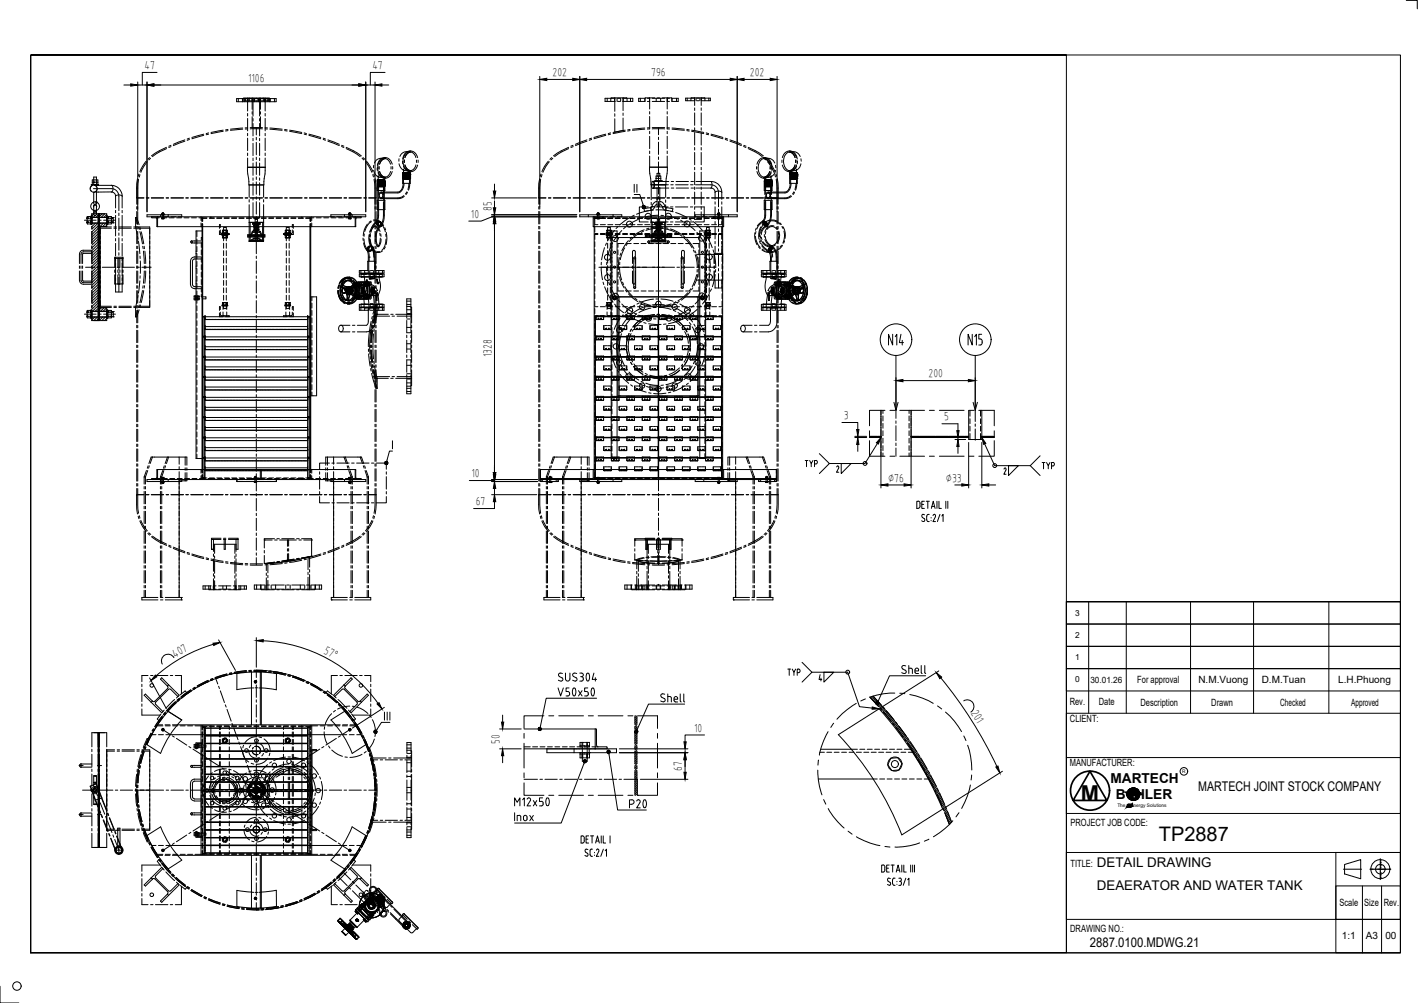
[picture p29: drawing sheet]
<svg xmlns="http://www.w3.org/2000/svg" width="420mm" height="297mm" viewBox="0 0 420 297" stroke-linecap="round" stroke-linejoin="round" font-family="sans-serif">
<defs><g id="words">
<text font-size="6.5" x="320.3" y="237.1">M</text>
<text font-size="5.9" x="343.4" y="248.9">TP2887</text>
<g font-size="4.9">
<text x="237.4" y="139.3">TYP</text>
<text x="307.6" y="140.1">TYP</text>
<text x="232.1" y="201.1">TYP</text>
</g>
<g font-size="4.1">
<text x="329" y="231.8">MARTECH</text>
<text x="330.7" y="236.7">B</text>
<text x="338.1" y="236.7">ILER</text>
</g>
<g font-size="4">
<text x="355" y="234.2">MARTECH JOINT STOCK COMPANY</text>
<text x="325" y="256.8">DETAIL DRAWING</text>
<text x="325" y="263.5">DEAERATOR AND WATER TANK</text>
<text x="322.9" y="280.4">2887.0100.MDWG.21</text>
</g>
<g font-size="3.5">
<text x="42.8" y="20.5">47</text>
<text x="110.4" y="20.5">47</text>
<text x="163.7" y="22.6">202</text>
<text x="193" y="22.5">796</text>
<text x="222.2" y="22.6">202</text>
<text x="73.5" y="24.2">1106</text>
<text x="139.5" y="64.5">10</text>
<text x="145.6" y="62.6" transform="rotate(-90 145.6 62.6)">85</text>
<text x="145.6" y="105.7" transform="rotate(-90 145.6 105.7)">1328</text>
<text x="275.1" y="111.8">200</text>
<text x="250.1" y="124.2">3</text>
<text x="279.7" y="124.5">5</text>
<text x="139.7" y="141.3">10</text>
<text x="263.1" y="142.7">∅76</text>
<text x="280.3" y="142.7">∅33</text>
<text x="141" y="149.7">67</text>
<text x="51.8" y="194.8" transform="rotate(-29 51.8 194.8)">407</text>
<text x="95.8" y="193.3" transform="rotate(28 95.8 193.3)">57°</text>
<text x="287.7" y="211.2" transform="rotate(58 287.7 211.2)">201</text>
<text x="148" y="220.2" transform="rotate(-90 148 220.2)">50</text>
<text x="205.7" y="216.7">10</text>
<text x="202" y="228.3" transform="rotate(-90 202 228.3)">67</text>
</g>
<g font-size="3">
<text x="337" y="202.3">For approval</text>
<text x="355.1" y="202.2">N.M.Vuong</text>
<text x="373.8" y="202.2">D.M.Tuan</text>
<text x="396.5" y="202.2">L.H.Phuong</text>
<text x="316.9" y="208.9">Rev.</text>
<text x="325.6" y="208.8">Date</text>
<text x="337.9" y="208.9">Description</text>
<text x="358.9" y="208.9">Drawn</text>
<text x="379.3" y="208.9">Checked</text>
<text x="400.3" y="208.9">Approved</text>
<text x="317" y="213.9">CLIENT:</text>
<text x="317" y="227">MANUFACTURER:</text>
<text x="317.2" y="244.6">PROJECT JOB CODE:</text>
<text x="317.2" y="256.8">TITLE:</text>
<text x="396.9" y="268.3">Scale</text>
<text x="404.2" y="268.3">Size</text>
<text x="410" y="268.3">Rev.</text>
<text x="317.1" y="276.1">DRAWING NO.:</text>
<text x="397.6" y="278.1">1:1</text>
<text x="404.7" y="278.1">A3</text>
<text x="410.5" y="278.1">00</text>
</g>
<text font-size="2.6" x="323.1" y="202.2">30.01.26</text>
<g font-size="2.5">
<text x="318.6" y="182.3">3</text>
<text x="318.6" y="188.9">2</text>
<text x="318.6" y="195.5">1</text>
<text x="318.6" y="202.1">0</text>
</g>
<g font-size="1.4">
<text x="350.3" y="229">R</text>
<text x="331.1" y="239">The</text>
<text x="335.9" y="239">nergy Solutions</text>
</g>
</g></defs>
<!-- layer: 0 -->
<g fill="none" stroke="#000" stroke-width=".3">
<path d="M9.1 16.3h405.9v265.9h-405.9h306.9v-265.9h-306.9v265.9zM416.7 .1h3.2v2.5M187.9 57.6h1.7l.9 2.8M45 64.2v.3h2.2M46.3 64.5l.2 .3 .1 2.3h58.8v-2.3l.2-.3M46.7 64.2v2.9M47.6 63.6v.6M47.9 63.6h.1M47.9 63.6v-.4h.7v.4M47.9 63.5h.7M47.9 64.6h.7M48 64.6v.2"/>
<path d="M48.1 64.5v-1.5h.3v1.5M48.1 63.2v.3M48.1 64.6v.2M48.4 64.6v.2M48.6 63.6h.1M48.6 64.5v.3h-.7v-.3h1.5M49.8 63.6v.6M50.1 64.5h1.5M52.3 64.5h1.5M53.8 64.2v-.6h-10.2v.6h64.8v-.6h-10.4v.6M54.5 64.5h1.5M56.7 71.4a.3 .3 0 0 1 .3 .3 .3 .3 0 0 1-.3 .3"/>
<path d="M56.7 71.4h2.9M56.7 72h2.9M56.7 64.5h1.5M56.7 71.4l-.2 .2 .2 .3M58.1 75h.2M58.1 74.4h.2M58.1 79.4h.2M58.3 68.4v1.7M58.3 70.8v1.5M58.3 73v1.5M58.3 75.2v1.5M58.3 77.4v1.5l-.2-.1"/>
<path d="M58.3 79.6v1.5M58.9 64.5h2.4M59.6 64.2v1.1M59.6 66v1.1M59.6 76.1l-2.3 .1-.6 .4-.3 .7 .1 7.4 .8 .7 2.3 .1M59.6 76.7h-2l-.6 .6 .1 7.3 .5 .3h2M59.6 71.8v1.5M59.6 74v1.5M59.6 76.2v1.5M59.6 78.4v1.5M59.9 67l-.2 .1M59.9 64.5v1.1"/>
<path d="M59.9 66.3v73.6M59.9 68.4h-1.8v67.4h1.8M59.9 64.7h1.4M59.9 72.1h.1M59.9 70.3h-.3v.8M60 64.7v.8M60 66.3v73.6M60.2 64.5l-.3 .3M62.1 64.5h1.4M62.1 64.7h1.4M62.5 64.2l-.1 .3M64.2 64.5h1.5"/>
<path d="M64.2 64.7h1.5M65.3 68.1l.1 1 2.5 .1v.3h-2.9v-1.1M65.3 67.4v-.8l-.3-.1v1.1M65.8 69.5v.2h1.7v-.2M65.8 69.2v-.2h1.7v.2M65.9 68.3h1.5M65.9 69.7h1.5M65.9 68.3v.6M65.9 69.7v.7M65.9 70.4h1.5M65.9 68.9l.1 .1M65.9 68.9h1.5"/>
<path d="M66 69.7h-.1M66.2 69.2l.1-1.8h.8v1.8M66.2 69.5l.1 1.8M66.3 72v1.5M66.3 74.2v1.5M66.3 76.4v1.5M66.3 78.6v1.5M66.4 64.5h1.5M66.4 64.7h1.5M67.1 69.5v1.8M67.1 72v1.5M67.1 74.2v1.5"/>
<path d="M67.1 76.4v1.5M67.1 78.6v1.5M67.3 69.7h.1M67.4 68.3v.6M67.4 69.7v.7M67.4 68.9l-.1 .1M68.6 64.5h1.5M68.6 64.7h1.5M70.8 64.5h1.5M70.8 64.7h1.5M73 64.5h1.5M73 64.7h1.5"/>
<path d="M75.2 64.5h1.5M75.2 64.7h1.5M77.4 64.5h1.5M77.4 64.7h1.5M79.6 64.5h1.5M79.6 64.7h1.5M81.8 64.5h1.5M81.8 64.7h1.5M84 64.5h1.5M84 64.7h1.5M84.4 69.5v.2h1.7v-.2M84.4 69.2v-.2h1.7v.2"/>
<path d="M84.5 68.9h.4M84.5 68.3h.4M84.5 68.3h1.5M84.5 68.3v.6M84.5 69.7v.7M84.5 68.9l.1 .1M84.5 70.4h1.5M84.5 69.7h.4M84.5 70.4h.4M84.6 69.7h-.1M84.8 69.2v-1.8h.9v1.8M84.8 69.5v1.8"/>
<path d="M84.8 72v1.5M84.8 74.2v1.5M84.8 76.4v1.5M84.8 78.6v1.5M84.9 68.9h.7M84.9 68.3h.7M84.9 68.3v.6M84.9 69.7v.7M84.9 69.7h.7M84.9 70.4h.7M85.6 68.9h.4M85.6 68.3h.4"/>
<path d="M85.6 68.3v.6M85.6 69.7v.7M85.6 69.7h.4M85.6 70.4h.4M85.7 69.5v1.8M85.7 72v1.5M85.7 74.2v1.5M85.7 76.4v1.5M85.7 78.6v1.5M85.9 69.7h.1M86 68.3v.6M86 69.7v.7"/>
<path d="M86 68.9l-.1 .1M86.2 64.5h1.5M86.2 64.7h1.5M86.6 68.1l-.1 1-2.4 .1-.1 .3h2.9v-1.1M86.6 67.4v-.8l.3-.1v1.1M88.4 64.5h1.5M88.4 64.7h1.5M89.5 64.2v.3M90.6 64.5h2.4M90.6 64.7h1.5M91.7 64.5l.4 .3M91.9 64.7v.8"/>
<path d="M91.9 66.3v73.6M92.1 67l.1 .1M92.1 64.5v1.1M92.1 66.3v73.6M92.4 64.2v1.1M92.4 66v1.1M93.7 64.5h1.5M95.9 64.5h1.5M98.1 64.5h1.5M100.3 64.5h1.5M102.1 63.6v.6M102.5 64.5h1.5v.3h-.7v-.3"/>
<path d="M103.3 63.6h.1M103.3 63.6v-.4h.7v.4M103.3 63.5h.7M103.3 64.6h.7M103.5 64.5v-1.5h.3v1.5M103.5 64.6v.2M103.8 64.6v.2M103.8 63.2v.3M104 63.6h.1M104.4 63.6v.6M105.2 64.2v2.9M107 64.2l-.1 .3h-2.2"/>
<path d="M174.3 63.6v.6M175.8 64.2v2.9l.3-.1M176.1 64.5h3.3M176.1 67.1h38M176.1 64.7h1.1M176.1 64.2v77.8M176.2 69.5h1M176.2 69.2h1M176.2 64.7v1.8h1M176.2 67.2v1.5M176.2 69.4v1.5M176.2 71.6v1.5"/>
<path d="M176.2 73.8v1.5M176.2 76v1.5M176.2 78.2v1.5M176.4 64.5l-.3 .3M176.9 63.6h.1M176.9 63.6v-.4h.6l.1 .4M176.9 63.5h.7M176.9 64.6h.7M176.9 64.5v.3h.6l.1-.3M177 63.2v.3M177 64.6v.2M177 64.5h.1"/>
<path d="M177 64.5v-1.5h.4v1.5M177.2 63.2v.3M177.2 64.6v.2M177.4 64.5h.1M177.5 63.2v.3M177.5 64.6v.2M177.6 63.6h.1M177.9 69.5h1.5M177.9 69.2h1.5M177.9 64.7h1.5M177.9 66.5h1.5M178.7 64.2l-.1 .3"/>
<path d="M179.8 69.7v.7h1.3M179.8 69.7h.7M179.8 70.4h.7M179.8 68.3h.7M180 68.2v1M180 69.5v.9M180 69.1v-1.7h.8v1.7M180 69.9v1.4M180 72v1.5M180 74.2v1.5M180 76.4v1.5M180 78.6v1.5"/>
<path d="M180.1 64.5h1.5M180.1 64.7h1.5M180.1 66.5h1.5M180.5 68.9l-.7 .1v-.8h1.3v67.8M180.5 69.7h.6M180.5 68.3v.6M180.5 69.7v.7M180.5 70.4h.6M180.5 68.9h.6M180.5 68.3h.6M180.8 69.9v1.4M180.8 72v1.5"/>
<path d="M180.8 74.2v1.5M180.8 76.4v1.5M180.8 78.6v1.5M180.9 68.2v1M180.9 69.5v.9M181.1 68.4h1.7v67.4h-1.7M181.3 69.5v.2h-1.7v-.2h2M181.3 69.2v-.2h-1.7v.2h2M181.3 68.4v1.5M181.7 63.6v.6M182.3 64.5h1.4M182.3 69.5h1.4"/>
<path d="M182.3 69.2h1.4M182.3 64.7h1.4M182.3 66.5h1.4M183.1 74v1.5M183.1 76.2v1.5M183.1 78.4v1.5M184.2 64.2v-.6h-12.4v.6h46.6v-.6h-12.4v.6M184.5 64.5h1.4M184.5 69.5h1.4M184.5 69.2h1.4M184.5 64.7h1.4M184.5 66.5h1.4"/>
<path d="M184.8 72.1h-1.7v1.2M185.6 72.1h1.4M186.7 64.5h1.4M186.7 69.5h1.4M186.7 69.2h1.4M186.7 64.7h1.4M186.7 66.5h1.4M187.8 76.4a.28 .28 0 0 0 .3 .3 .28 .28 0 0 0 .2-.3M187.8 72.1h1.4M187.8 76.4v8.8M188.3 76.4l-.2-.3-.3 .3M188.3 76.4v8.8"/>
<path d="M188.9 64.5h1.4M188.9 69.5h1.4M188.9 69.2h1.4M188.9 64.7h1.4M188.9 66.5h1.4M189.9 72.1h1.5M191.1 64.5h1.4M191.1 69.5h1.4M191.1 69.2h1.4M191.1 64.7h1.4M191.1 66.5h1.4M192.2 71.4a.3 .3 0 0 1 .2 .3 .3 .3 0 0 1-.2 .3"/>
<path d="M192.2 71.4h5.8a.3 .3 0 0 0-.3 .3 .3 .3 0 0 0 .3 .3h-5.8M192.2 72.1h1.4M192.2 71.4l-.3 .2 .3 .3M193.3 64.5h1.4M193.3 69.5h1.4M193.3 69.2h1.4M193.3 64.7h1.4M193.3 66.5h1.4M194.4 72.1h1.4M195.5 64.5h1.4M195.5 69.5h1.4M195.5 69.2h1.4"/>
<path d="M195.5 64.7h1.4M195.5 66.5h1.4M196.6 72.1h1.4M197.7 64.5h1.4M197.7 69.5h1.4M197.7 69.2h1.4M197.7 64.7h1.4M197.7 66.5h1.4M198.1 71.4l.2 .2-.2 .3M198.8 72.1h1.4M199.9 64.5h1.4M199.9 69.5h1.4"/>
<path d="M199.9 69.2h1.4M199.9 64.7h1.4M199.9 66.5h1.4M201 72.1h1.4M201.8 76.4a.3 .3 0 0 0 .3 .3 .3 .3 0 0 0 .3-.3M201.8 76.4v8.8M201.9 76.4l.3-.3 .2 .3M202.1 64.5h1.4M202.1 69.5h1.4M202.1 69.2h1.4M202.1 64.7h1.4M202.1 66.5h1.4"/>
<path d="M202.4 76.4v8.8M203.2 72.1h1.4M204.3 64.5h1.4M204.3 69.5h1.4M204.3 69.2h1.4M204.3 64.7h1.4M204.3 66.5h1.4M205.4 72.1h1.7v1.2M206.5 64.5h1.4M206.5 69.5h1.4M206.5 69.2h1.4M206.5 64.7h1.4"/>
<path d="M206.5 66.5h1.4M207.1 74v1.5M207.1 76.2v1.5M207.1 78.4v1.5M207.3 70.3h-26v17.6h27.6v-17.6M208.5 63.6v.6M208.7 64.5h1.4M208.7 69.5h1.9v.2h-1.7M208.7 64.7h1.4M208.7 66.5h1.4M208.9 68.4v1.5M208.9 69h1.7v.2h-1.9"/>
<path d="M209.1 68.4h-1.8v67.4h1.8M209.1 69.7h.7M209.1 70.4h.7M209.1 68.9h.7M209.1 68.3h.7M209.3 68.2v1M209.3 69.5v.9M209.3 69.1v-1.7h.8l.1 1.8M209.3 69.9v1.4M209.3 72v1.5M209.3 74.2v1.5M209.3 76.4v1.5"/>
<path d="M209.3 78.6v1.5M209.8 68.9l.6 .1v-.8h-1.3v67.7M209.8 69.7h.6M209.8 68.3v.6M209.8 69.7v.7M209.8 70.4h.6M209.8 68.3h.6M210.1 72v1.5M210.1 74.2v1.5M210.1 76.4v1.5M210.1 78.6v1.5M210.2 69.5l-.1 1.8"/>
<path d="M210.4 69.7v.7h-1.3M210.9 64.5h3.2M210.9 69.5h1.4M210.9 69.2h1.4M210.9 64.7h1.4M210.9 66.5h1.4M211.5 64.2l.1 .3M212.6 63.6h.1M212.6 63.6h.7M212.6 64.5h.7M212.6 63.5v-.3h.7l-.1 .3M212.6 64.6v.2h.7l-.1-.2"/>
<path d="M212.8 64.5h.1M212.8 64.5v-1.5h.3v1.5M212.9 63.2v.3M212.9 64.6v.2M213 69.5h1M213 69.2h1M213 64.7h1.1M213.1 64.5h.1M213.3 63.6h.1M213.8 64.5l.3 .3M214 64.7v1.8h-1M214 67.2v1.5"/>
<path d="M214 69.4v1.5M214 71.6v1.5M214 73.8v1.5M214 76v1.5M214 78.2v1.5M214.1 64.2v77.8M214.4 64.2v2.9l-.3-.1M215.9 63.6v.6M57.5 88.5h.5M57.5 87.9h.5M58 87.6v1.2M58.1 87.6h-.6v1.2h.6"/>
<path d="M58.1 87.9h1.1M58.1 83.8h.2M58.1 83.2h.2M58.3 87.6h.7v1.2h-.7M58.3 81.8v1.5M58.3 84v1.5M58.3 86.2v3.6M58.3 90.6v1.4M58.3 92.8v1.4M58.3 95v1.4M58.3 97.1v1.5M58.3 99.3v1.5"/>
<path d="M58.5 87.6v1.2M59.2 88.5h-1.1M59.6 87.2v.7h1.4v.6h-1.1M59.6 80.6v1.5M59.6 82.8v1.5M59.6 85v1.5M59.9 86.2h.1M60.2 99.8h.4l.1 .4M60.2 93.8h.4l.1 .4M60.2 99.7h.4M60.6 99.6l.1 .2-.1 .1zM60.6 93.7v.2"/>
<path d="M60.6 93.7h-.4v18h.4M60.6 93.7l.1 .2-.5-.1M60.7 99.2l-.1 .4h-.4M60.7 94.3v.3M60.7 94.8v.3M60.7 95.2v.3M60.7 95.7v.3M60.7 96.1v.3M60.7 96.5v.3M60.7 97v.3M60.7 97.9v.3M60.7 98.3v.3"/>
<path d="M60.7 98.7v.3M60.7 97.2h.1M60.7 94.5h.1M60.7 94.3h.1M60.7 94.6h30.5M60.7 96.4l.1 .6M60.7 99.5l.1 .6M60.7 97.6h30.5M60.8 94.1l-.1-.6v47.9h-.5M60.8 93.8h30.3M60.8 99.8h30.3M60.8 94.2v.4h.2"/>
<path d="M60.8 97.1v.4h.2M60.8 96.7h30.3M60.8 97.4l-.1 .3M61.1 94.6h.3M61.1 97.5h.3M61.5 94.6h.3M61.5 97.5h.3M62 94.6h.3M62 97.5h.3M62.4 94.6h.3M62.4 97.5h.3M62.9 94.6h.2"/>
<path d="M62.9 97.5h.2M63.3 94.6h.3M63.3 97.5h.3M63.7 94.6h.3M63.7 97.5h.3M64.2 94.6h.3M64.2 97.5h.3M64.6 94.6h.3M64.6 97.5h.3M65 92.7v1.1M65 94.6h.3M65 97.5h.3"/>
<path d="M65.3 92.4l.1 1.1h2.5v.3M65.3 91.7v-.8l-.3-.1v1.1M65.5 94.6h.3M65.5 97.5h.3M65.8 90.4h1.7v.2h-1.7zM65.9 89.6v.7M65.9 90.3h1.5M65.9 89.6h.4M65.9 89.6h1.5M65.9 90.3l.1 .1M65.9 94.6h.3M65.9 97.5h.3"/>
<path d="M66.1 90.6v1M66.1 92.4v1.1M66.2 89.6l.1 1.8h.8v-1.8M66.3 80.8v1.5M66.3 83v1.5M66.3 85.2v1.5M66.3 87.4v1.5M66.3 89.6h.7M66.4 94.6h.3M66.4 97.5h.3M66.8 94.6h.3M66.8 97.5h.3"/>
<path d="M67 89.6h.4M67.1 80.8v1.5M67.1 83v1.5M67.1 85.2v1.5M67.1 87.4v1.5M67.2 90.6v1M67.2 92.4v1.1M67.2 94.6h.3M67.2 97.5h.3M67.4 89.6v.7M67.4 90.3l-.1 .1M67.7 94.6h.3"/>
<path d="M67.7 97.5h.3M68.1 94.6h.3M68.1 97.5h.3M68.5 94.6h.3M68.5 97.5h.3M69 94.6h.3M69 97.5h.3M69.4 94.6h.3M69.4 97.5h.3M69.9 94.6h.3M69.9 97.5h.3M70.3 94.6h.3"/>
<path d="M70.3 97.5h.3M70.7 94.6h.3M70.7 97.5h.3M71.2 94.6h.3M71.2 97.5h.3M71.6 94.6h.3M71.6 97.5h.3M72.1 94.6h.2M72.1 97.5h.2M72.5 94.6h.3M72.5 97.5h.3M72.9 94.6h.3"/>
<path d="M72.9 97.5h.3M73.4 94.6h.3M73.4 97.5h.3M73.8 94.6h.3M73.8 97.5h.3M74.3 94.6h.2M74.3 97.5h.2M74.7 94.6h.3M74.7 97.5h.3M75.1 94.6h.3M75.1 97.5h.3M75.6 94.6h.3"/>
<path d="M75.6 97.5h.3M76 94.6h.3M76 97.5h.3M76.5 94.6h.3M76.5 97.5h.3M76.9 94.6h.3M76.9 97.5h.3M77.3 94.6h.3M77.3 97.5h.3M77.8 94.6h.3M77.8 97.5h.3M78.2 94.6h.3"/>
<path d="M78.2 97.5h.3M78.7 94.6h.3M78.7 97.5h.3M79.1 94.6h.3M79.1 97.5h.3M79.5 94.6h.3M79.5 97.5h.3M80 94.6h.3M80 97.5h.3M80.4 94.6h.3M80.4 97.5h.3M80.9 94.6h.3"/>
<path d="M80.9 97.5h.3M81.3 94.6h.3M81.3 97.5h.3M81.7 94.6h.3M81.7 97.5h.3M82.2 94.6h.3M82.2 97.5h.3M82.6 94.6h.3M82.6 97.5h.3M83.1 94.6h.3M83.1 97.5h.3M83.5 94.6h.3"/>
<path d="M83.5 97.5h.3M83.9 94.6h.3M83.9 97.5h.3M84.4 94.6h.3M84.4 97.5h.3M84.4 90.4h1.7v.2h-1.7zM84.5 89.6v.7M84.5 89.6h1.5M84.5 90.3h.4M84.5 89.6h.4M84.5 90.3l.1 .1M84.7 90.6v1"/>
<path d="M84.7 92.4v1.1M84.8 80.8v1.5M84.8 83v1.5M84.8 85.2v1.5M84.8 87.4v1.5M84.8 89.6v1.8h.9v-1.8M84.8 94.6h.3M84.8 97.5h.3M84.9 89.6v.7M84.9 90.3h.7M84.9 89.6h.7M85.3 94.6h.3"/>
<path d="M85.3 97.5h.3M85.6 89.6v.7M85.6 90.3h.4M85.6 89.6h.4M85.7 80.8v1.5M85.7 83v1.5M85.7 85.2v1.5M85.7 87.4v1.5M85.7 94.6h.3M85.7 97.5h.3M85.8 90.6v1M85.8 92.4v1.1"/>
<path d="M86 89.6v.7M86 90.3l-.1 .1M86.1 94.6h.3M86.1 97.5h.3M86.6 94.6h.3M86.6 97.5h.3M86.6 92.4l-.2 1.1h-2.4v.3M86.6 91.7v-.8l.3-.1v1.1M86.9 92.7v1.1M87 94.6h.3M87 97.5h.3M87.5 94.6h.3"/>
<path d="M87.5 97.5h.3M87.9 94.6h.3M87.9 97.5h.3M88.3 94.6h.3M88.3 97.5h.3M88.8 94.6h.3M88.8 97.5h.3M89.2 94.6h.3M89.2 97.5h.3M89.7 94.6h.3M89.7 97.5h.3M90.1 94.6h.3"/>
<path d="M90.1 97.5h.3M90.5 94.6h.3M90.5 97.5h.3M91.1 94.1l.1-.6v47.9h.6M91.1 94.2v.4h-.1M91.1 97.1v.4h-.1M91.1 97.4l.1 .3M91.1 97.2h.1M91.1 94.5h.1M91.1 94.3h.1M91.2 99.5l.1 .4zM91.2 96.4l-.1 .6"/>
<path d="M91.2 99.5l-.1 .6M91.2 99.2l.1 .4h.5M91.2 94.3v.3M91.2 94.8v.3M91.2 95.2v.3M91.2 95.7v.3M91.2 96.1v.3M91.2 96.5v.3M91.2 97v.3M91.2 97.9v.3M91.2 98.3v.3M91.2 98.7v.3"/>
<path d="M91.3 99.7h.5M91.3 93.7v.2M91.3 93.7h.5v18h-.5M91.3 93.7l-.1 .2 .6-.1M91.8 93.8h-.5l-.1 .4M91.8 99.8h-.5l-.1 .4M92.1 87.9h1.7v29.3h-1.7M92.4 87.9v1.1M92.4 89.8v1.4M92.4 91.9v1.5M92.4 94.1v1.5M92.4 96.3v1.5"/>
<path d="M92.4 98.5v1.5M176.2 93.5h3.2M176.2 93.8h18.8M176.2 90.8h1M176.2 80.4v1.5M176.2 82.6v1.5M176.2 84.8v1.5M176.2 87v1.5M176.2 89.2v1.5M176.2 91.4v1.5M176.2 93.6v1.4M176.2 95.8v1.4"/>
<path d="M176.2 98v1.4M176.4 99.8h.1M176.4 99.6v.3M176.4 99.8v6M176.4 99.6h.1M176.5 99.8h37.3v6M176.5 99.7h18.5M176.5 99.6h37.3l-.1-5.9h-18.5v18h18.5M176.6 94.3v.3h.4M176.6 93.5v.2M176.6 93.8v.3M176.6 99.9v.2"/>
<path d="M176.7 94.2v.4h.3M176.7 93.8v.3M176.7 99.8v.3M176.8 99.5h-.2v.2M176.9 99.5h.3M177.1 94.6h.3M177.2 94.4h.2M177.3 94.3h.1M177.4 99.5h.2M177.6 94.6h.3M177.8 99.5h.3M177.9 90.8h1.5"/>
<path d="M178 94.4h.1M178 94.6h.3M178.1 94.3h.1M178.2 99.5h.3M178.7 99.5l.2 .2M178.8 94.2v.4h-.3M178.8 93.8v.3M178.8 99.8v.3M178.9 97.2v.4h.4M178.9 94.3l-.1 .3h-.3M178.9 96.7v.3M178.9 93.5v.2"/>
<path d="M178.9 93.8v.3M178.9 96.8v.3M178.9 99.9v.2M178.9 97.1v.4h.4M179.1 96.4h-.2v.2M179.2 96.4h.3M179.4 97.6h.3M179.4 97.5h.3M179.5 97.3l.2 .1M179.6 97.2l.1 .1M179.6 90.4h1.7v.2h-1.7zM179.7 96.4h.2"/>
<path d="M179.8 89.6h1.3h-.6M179.8 89.6v.8M179.8 90.3h.7M179.8 89.6h.7M179.9 92.4v1.1h3.8M179.9 97.6h.3M179.9 97.5h.3M179.9 90.6v1M180 89.6v1M180 89.6v1.8h.8v-1.8M180 80.8v1.5M180 83v1.5"/>
<path d="M180 85.2v1.5M180 87.4v1.5M180.1 90.8h1.5M180.1 96.4h.3M180.3 97.6h.3M180.3 97.5h.3M180.3 97.2l.1 .2-.1-.1M180.5 89.6v.7M180.5 90.3h.6M180.5 96.4h.3M180.8 80.8v1.5M180.8 83v1.5"/>
<path d="M180.8 85.2v1.5M180.8 87.4v1.5M180.9 89.6v1M181 96.4h.1M181 90.6v1M181 92.4v1.1M181.1 97.5h-.4M181.1 96.7h.1M181.1 97.4l-.4 .2M181.1 94.5l.5 .1M181.1 99.5h.3M181.2 94.2v.4h.4"/>
<path d="M181.2 93.8v.3M181.2 99.8v.3M181.3 88.2v1.4M181.3 90.4v1.4M181.3 92.6v1.5M181.3 94.8v1.5M181.3 97v1.4M181.3 99.2v1.4M181.5 99.5h.3M181.6 87.9l.5-.3 .5 .3v.6l-.5 .3-.5-.3zM181.7 94.6h.3M181.8 94.4h.1"/>
<path d="M181.9 94.3h.1M181.9 99.5h.3M182.2 94.6h.3M182.3 90.8h1.4M182.4 99.5h.3M182.6 94.4h.1M182.6 94.6h.3M182.6 94.3h.2M182.8 99.5h.3M183 94.6l.4-.1-.4 .1M183.1 85v1.2h1.7M183.1 87.9v29.3h24v-29.3"/>
<path d="M183.1 80.6v1.5M183.1 82.8v1.5M183.3 99.5h.1M183.4 97.4l.5 .2M183.4 96.4h.2M183.4 96.7l.1 .3M183.4 87.9v29.3M183.5 97.1v.4h.4M183.8 96.4h.3M184 97.6h.3M184 97.5h.3M184.1 97.3l.1 .1"/>
<path d="M184.1 97.2l.2 .1M184.2 96.4h.3M184.4 97.6h.3M184.4 97.5h.3M184.5 93.5h3.6M184.5 90.8h1.4M184.7 96.4h.3M184.9 97.3l.1 .1M184.9 97.6h.3M184.9 97.5h.3M184.9 97.2l.1 .1M185.1 96.4h.3"/>
<path d="M185.5 96.4l.2 .2M185.6 86.2h1.4M185.7 96.7v.8h-.4M185.7 96.7h.1M185.7 97.4l-.4 .2M185.7 94.3l.1 .3h.3M185.7 93.5v.2M185.7 93.8v.3M185.7 99.9v.2M185.8 94.2v.4h.3M185.8 93.8v.3M185.8 99.8v.3"/>
<path d="M185.9 99.5h-.2v.2M186.1 99.5h.3M186.3 94.6h.3M186.4 94.4h.1M186.4 94.3h.2M186.5 99.5h.3M186.7 90.8h1.4M186.7 94.6h.3M186.9 99.5h.3M187.2 94.4h.1M187.2 94.6h.3M187.2 94.3h.1"/>
<path d="M187.4 99.5h.3M187.8 85.2l.3 .3 .2-.3M187.8 85.2a.28 .28 0 0 1 .3-.3 .28 .28 0 0 1 .2 .3M187.8 86.2h1.4M187.8 99.5l.2 .2M188 94.2v.4h-.4M188 93.8v.3M188 99.8v.3M188 97.2v.4h.4M188 94.3v.3h-.4M188 96.7v.3M188 93.5v.2"/>
<path d="M188 96.8v.3M188 99.9v.2M188 97.1v.4h.4M188.2 96.4h-.2v.2M188.3 96.4h.3M188.6 97.6h.2M188.6 97.5h.2M188.7 97.2l.1 .2-.1-.1M188.8 96.4h.3M188.9 93.5h3.7v.2M188.9 90.8h1.4M189 97.6h.3"/>
<path d="M189 97.5h.3M189.2 96.4h.3M189.4 97.3l.2 .1M189.4 97.6h.3M189.4 97.5h.3M189.5 97.2l.1 .1M189.7 96.4h.2M189.9 86.2h1.5M190.1 96.4l.2 .2M190.2 97.1v.4h-.3M190.3 97.2l-.1 .4h-.3M190.3 94.5l.4 .1"/>
<path d="M190.3 96.7l-.1 .3M190.3 93.5v.2M190.3 96.8v.3M190.3 93.8v.3M190.3 94.2v.3M190.3 99.8v.7M190.5 99.5h-.2v.2M190.6 99.5h.3M190.8 94.6h.3M191 94.4h.1M191 94.3h.1M191.1 90.8h1.4"/>
<path d="M191.1 99.5h.2M191.3 94.6h.3M191.5 99.5h.3M191.7 94.4h.2M191.7 94.6h.3M191.8 94.3h.1M191.9 99.5h.3M192.2 86.2h1.4M192.4 99.5l.2 .2M192.5 94.2v.4h-.3M192.5 93.8v.3M192.5 99.8v.3"/>
<path d="M192.6 97.4l.4 .2M192.6 94.3l-.1 .3h-.3M192.6 96.7h.1M192.6 93.8v.3M192.6 99.9v.2M192.6 96.7v.8h.4M192.8 96.4h-.2v.2M192.9 96.4h.3M193.1 97.6h.3M193.1 97.5h.3M193.3 93.5h1.4M193.3 90.8h1.4"/>
<path d="M193.3 97.2l.1 .2-.1-.1M193.3 96.4h.3M193.6 97.6h.3M193.6 97.5h.3M193.8 96.4h.3M194 97.6h.3M194 97.5h.3M194.1 97.2v.2l-.1-.1M194.2 96.4h.3M194.4 86.2h1.4M194.7 96.4l.2 .2M194.8 97.1v.4h-.4"/>
<path d="M194.9 97.2l-.1 .4h-.4M194.9 96.7l-.1 .3M194.9 96.8v.3M194.9 99.6h.3v.3h-.3zM195 93.8v5.8M195 99.8v5.8M195.1 93.8v5.8M195.1 99.8v5.8M195.2 93.8h18.8M195.2 99.7h18.5M195.2 93.7v.2h-.3l.1-.2h-18.5l-.1 5.9M195.3 94.5l.4 .1"/>
<path d="M195.4 94.5l.3 .1M195.4 93.8l-.1 .3M195.4 94.2v.3M195.4 99.8v.7M195.5 90.8h1.4M195.5 99.5h-.2v.2M195.7 99.5h.3M195.9 94.6h.3M196 94.4h.1M196 94.3h.2M196.1 99.5h.3M196.3 94.6h.3"/>
<path d="M196.6 86.2h1.4M196.6 99.5h.2M196.8 94.4h.1M196.8 94.6h.3M196.8 94.3h.1M197 99.5h.3M197.4 99.5l.2 .2M197.6 94.2v.4h-.4M197.6 93.8v.3M197.6 99.8v.3M197.6 97.4l.4 .2M197.6 94.3v.3h-.4"/>
<path d="M197.6 96.7h.1M197.6 93.5v.2M197.6 99.9v.2M197.7 96.7v.8h.3M197.7 90.8h1.4M197.8 96.4h-.2v.2M198 96.4h.2M198.2 97.6h.3M198.2 97.5h.3M198.3 97.2l.1 .2-.1-.1M198.4 96.4h.3M198.6 97.6h.3"/>
<path d="M198.6 97.5h.3M198.8 86.2h1.4M198.8 96.4h.3M199.1 97.6h.2M199.1 97.5h.2M199.1 97.2l.1 .2-.1-.1M199.1 93.5h-3.8v.2M199.3 96.4h.3M199.7 96.4l.2 .2M199.9 97.1v.4h-.4M199.9 93.5h3.6M199.9 90.8h1.4"/>
<path d="M199.9 97.2v.4h-.4M199.9 94.5l.4 .1M199.9 96.7v.3M199.9 93.5v.2M199.9 96.8v.3M199.9 93.8v.3M199.9 94.2v.3M199.9 99.8v.7M200.1 99.5h-.2v.2M200.2 99.5h.3M200.4 94.6h.3M200.6 94.4h.1"/>
<path d="M200.6 94.3h.1M200.7 99.5h.3M200.9 94.6h.3M201 86.2h1.4M201.1 99.5h.3M201.3 94.4h.2M201.3 94.6h.3M201.4 94.3h.1M201.5 99.5h.3M201.8 85.2a.3 .3 0 0 1 .3-.3 .3 .3 0 0 1 .3 .3M201.9 85.2l.3 .3 .2-.3M202 99.5l.2 .2"/>
<path d="M202.1 90.8h1.4M202.1 94.5l-.3 .1M202.1 93.8l.1 .3M202.1 94.2v.3M202.1 99.8v.7M202.2 97.2v.4h.4M202.2 94.5l-.4 .1M202.2 96.7v.3M202.2 93.5v.2M202.2 96.8v.3M202.2 97.1l.1 .4h.3M202.4 96.4h-.2v.2"/>
<path d="M202.5 96.4h.3M202.7 97.6h.3M202.7 97.5h.3M202.9 97.3l.1 .1M202.9 97.2l.1 .1M202.9 96.4h.3M203.2 86.2h1.4M203.2 97.6h.3M203.2 97.5h.3M203.4 96.4h.3M203.6 97.6h.3M203.6 97.5h.3"/>
<path d="M203.7 97.2l.1 .2-.2-.1M203.8 96.4h.3M204.3 93.5h3.6M204.3 90.8h1.4M204.3 96.4l.2 .2M204.4 96.7v.8h-.4M204.4 96.7h.1M204.5 97.4l-.5 .2M204.5 94.3v.3h.4M204.5 93.5v.2M204.5 93.8v.3M204.5 99.9v.2"/>
<path d="M204.5 94.2v.4h.4M204.5 99.8v.3M204.7 99.5h-.2v.2M204.8 99.5h.3M205 94.6h.3M205.1 94.4h.2M205.2 94.3h.1M205.2 99.5h.3M205.5 94.6h.2M205.7 99.5h.3M205.9 94.4h.1M205.9 94.6h.3"/>
<path d="M206 94.3h.1M206.1 99.5h.3M206.3 94.6l.5-.1-.5 .1M206.5 90.8h1.4M206.5 99.5h.3M206.8 97.4l.4 .2M206.8 96.4h.1M206.8 96.7v.3M206.8 87.9v29.3M206.8 97.1v.4h.4M207.1 85v1.2h-1.7M207.1 96.4h.3"/>
<path d="M207.1 80.6v1.5M207.1 82.8v1.5M207.3 97.6h.3M207.3 97.5h.3M207.4 97.3l.2 .1M207.5 97.2l.1 .1M207.5 96.4h.3M207.6 87.9l.5-.3 .5 .3v.6l-.5 .3-.5-.3zM207.8 97.6h.2M207.8 97.5h.2M208 96.4h.3M208.2 97.3l.1 .1"/>
<path d="M208.2 97.6h.3M208.2 97.5h.3M208.2 97.2l.2 .1M208.4 96.4h.3M208.7 93.5h3.6M208.7 90.8h1.4M208.8 96.4h.2v.2M208.9 88.2v1.4M208.9 92.6v1.5M208.9 94.8v1.5M208.9 97v1.4M208.9 99.2v1.4"/>
<path d="M208.9 90.6h1.7v-.2h-1.7v1.4M209 97.1v.4h-.4M209 97.2v.4h-.4M209 94.3l.1 .3h.4M209 96.7v.3M209 93.5v.2M209 93.8v.3M209 96.8v.3M209 99.9v.2M209.1 94.5l.4 .1M209.1 90.3h.7M209.2 90.6v1"/>
<path d="M209.2 92.4v1.1M209.2 99.5l-.2 .2M209.3 89.6v1M209.3 80.8v1.5M209.3 83v1.5M209.3 85.2v1.5M209.3 87.4v1.5M209.4 99.5h.3M209.6 94.6h.3M209.7 94.4h.1M209.8 94.3h.1M209.8 89.6v.7"/>
<path d="M209.8 90.3h.6M209.8 89.6h.6M209.8 99.5h.3M210 94.6h.3M210.1 80.8v1.5M210.1 83v1.5M210.1 85.2v1.5M210.1 87.4v1.5M210.2 89.6l-.1 1.8h-.8v-1.8M210.3 99.5h.3M210.3 90.6v1M210.3 92.4v1.1"/>
<path d="M210.4 89.6h-1.3h.7M210.4 89.6v.8M210.5 94.4h.1M210.5 94.6h.3M210.5 94.3h.2M210.7 99.5h.3M210.9 90.8h1.4M211.1 99.5h.2v.2M211.3 94.2v.4h-.4M211.3 93.8v.3M211.3 99.8v.3M211.3 94.3v.3h-.4"/>
<path d="M211.3 97.4l.5 .2M211.3 96.7h.1M211.3 93.5v.2M211.3 99.9v.2M211.4 96.7v.8h.4M211.5 96.4l-.2 .2M211.7 96.4h.3M211.9 97.6h.3M211.9 97.5h.3M212 97.2l.1 .2-.1-.1M212.1 96.4h.3M212.3 97.6h.3"/>
<path d="M212.3 97.5h.3M212.6 96.4h.3M212.8 97.3l.1 .1M212.8 97.6h.3M212.8 97.5h.3M212.8 97.2l.1 .1M213 96.4h.3M213 93.5h1M213 90.8h1M213.4 96.4h.2v.2M213.6 97.1l-.1 .4h-.3M213.6 97.2v.4h-.4"/>
<path d="M213.6 96.7v.3M213.6 96.8v.3M213.8 93.8v5.8M213.8 99.8v5.8M213.8 99.6v.3M214 80.4v1.5M214 82.6v1.5M214 84.8v1.5M214 87v1.5M214 89.2v1.5M214 91.4v1.5M214 93.6v1.4"/>
<path d="M214 95.8v1.4M214 98v1.4M264.5 99v3.2l-1.2-3.2v3.2M265.3 99.7l.4-.7v3.2M267 99l-.5 2.5h1.2M288.1 99v3.2l-1.2-3.2v3.2M288.8 99.7l.5-.7v3.2M290.9 99h-.9v1.4l.7 .1 .3 .6M58.3 101.5v1.5M58.3 103.7v1.5M58.3 105.9v1.5M58.3 108.1v1.5"/>
<path d="M58.3 110.3v1.5M58.3 112.6v1.4M58.3 114.8v1.4M58.3 117v1.4M58.3 119.1v1.5M60.2 105.7l.5 .1M60.2 105.6h.4M60.2 111.7h.4M60.2 105.8h.4M60.6 117.8h.1M60.6 111.8h.1M60.6 117.5h.1"/>
<path d="M60.6 117.6v.1M60.6 117.6h-.4l.4 .1M60.6 117.6l.1 .1M60.6 111.6l.1 .2h-.5v5.7l.5 .1h-.5M60.6 105.6l.1 .2M60.6 117.7h.1M60.6 111.7l.1 .5M60.6 111.6l.1-.1-.1 .2M60.7 105.5v.3M60.7 117.1l-.1 .4M60.7 111.2l-.1 .3h-.4M60.7 103.2l.3 .3"/>
<path d="M60.7 106.2l.3 .3M60.7 115.1l.1 .4M60.7 117.8l.1 .7h.2M60.7 100.4v.3M60.7 100.8v.3M60.7 101.2v.3M60.7 101.7v.3M60.7 102.1v.3M60.7 102.6v.2M60.7 103v.3M60.7 103.4v.3M60.7 103.9v.3"/>
<path d="M60.7 104.3v.3M60.7 104.7v.3M60.7 105.2v.3M60.7 105.8v.4M60.7 106.3v.3M60.7 106.8v.2M60.7 107.2v.3M60.7 107.6v.3M60.7 108.1v.3M60.7 108.5v.3M60.7 109v.2M60.7 109.4v.3"/>
<path d="M60.7 109.8v.3M60.7 110.3v.3M60.7 110.7v.3M60.7 112.3v.3M60.7 112.7v.3M60.7 113.2v.3M60.7 113.6v.3M60.7 114.1v.2M60.7 114.5v.3M60.7 114.9v.3M60.7 115.4v.3M60.7 115.8v.3"/>
<path d="M60.7 116.2v.3M60.7 116.7v.3M60.7 118.3v.3M60.7 118.7v.3M60.7 119.2v.3M60.7 119.6v.3M60.7 103.4h.1M60.7 100.4h.1M60.7 100.3h.1M60.7 118.3h.1M60.7 115.3h.1M60.7 112.4h.1"/>
<path d="M60.7 112.2h.1M60.7 109.3h.1M60.7 109.2h.1M60.7 106.4h.1M60.7 117.8h-.5v5.7h.5l-.1 .1M60.7 105.5l-.5 .1M60.7 102.4l.1 .6M60.7 105.4l.1 .6M60.7 108.4l.1 .6M60.7 111.4l.1 .6M60.7 114.3l.1 .6M60.7 117.4l.1 .6"/>
<path d="M60.7 115.5h30.5M60.7 112.6h30.5M60.7 109.5h30.5M60.7 106.6h30.5M60.7 103.6h30.5M60.7 100.7h30.5M60.7 118.6h30.5M60.7 105.5l-.1 .1M60.8 105.7h30.3M60.8 117.7h30.3M60.8 111.7h30.3M60.8 100.2v.4h.2"/>
<path d="M60.8 109.1v.4h.2M60.8 112.2v.4h.2M60.8 114.6h30.3M60.8 108.7h30.3M60.8 102.7h30.3M61.1 112.6h.3M61.1 109.5h.3M61.1 106.5h.3M61.1 103.5h.3M61.1 100.6h.3M61.1 118.5h.3M61.5 112.6h.3"/>
<path d="M61.5 109.5h.3M61.5 106.5h.3M61.5 103.5h.3M61.5 100.6h.3M61.5 118.5h.3M62 112.6h.3M62 109.5h.3M62 106.5h.3M62 103.5h.3M62 100.6h.3M62 118.5h.3M62.4 112.6h.3"/>
<path d="M62.4 109.5h.3M62.4 106.5h.3M62.4 103.5h.3M62.4 100.6h.3M62.4 118.5h.3M62.9 112.6h.2M62.9 109.5h.2M62.9 106.5h.2M62.9 103.5h.2M62.9 100.6h.2M62.9 118.5h.2M63.3 112.6h.3"/>
<path d="M63.3 109.5h.3M63.3 106.5h.3M63.3 103.5h.3M63.3 100.6h.3M63.3 118.5h.3M63.7 112.6h.3M63.7 109.5h.3M63.7 106.5h.3M63.7 103.5h.3M63.7 100.6h.3M63.7 118.5h.3M64.2 112.6h.3"/>
<path d="M64.2 109.5h.3M64.2 106.5h.3M64.2 103.5h.3M64.2 100.6h.3M64.2 118.5h.3M64.6 112.6h.3M64.6 109.5h.3M64.6 106.5h.3M64.6 103.5h.3M64.6 100.6h.3M64.6 118.5h.3M65 112.6h.3"/>
<path d="M65 109.5h.3M65 106.5h.3M65 103.5h.3M65 100.6h.3M65 118.5h.3M65.5 112.6h.3M65.5 109.5h.3M65.5 106.5h.3M65.5 103.5h.3M65.5 100.6h.3M65.5 118.5h.3M65.9 112.6h.3"/>
<path d="M65.9 109.5h.3M65.9 106.5h.3M65.9 103.5h.3M65.9 100.6h.3M65.9 118.5h.3M66.4 112.6h.3M66.4 109.5h.3M66.4 106.5h.3M66.4 103.5h.3M66.4 100.6h.3M66.4 118.5h.3M66.8 112.6h.3"/>
<path d="M66.8 109.5h.3M66.8 106.5h.3M66.8 103.5h.3M66.8 100.6h.3M66.8 118.5h.3M67.2 112.6h.3M67.2 109.5h.3M67.2 106.5h.3M67.2 103.5h.3M67.2 100.6h.3M67.2 118.5h.3M67.7 112.6h.3"/>
<path d="M67.7 109.5h.3M67.7 106.5h.3M67.7 103.5h.3M67.7 100.6h.3M67.7 118.5h.3M68.1 112.6h.3M68.1 109.5h.3M68.1 106.5h.3M68.1 103.5h.3M68.1 100.6h.3M68.1 118.5h.3M68.5 112.6h.3"/>
<path d="M68.5 109.5h.3M68.5 106.5h.3M68.5 103.5h.3M68.5 100.6h.3M68.5 118.5h.3M69 112.6h.3M69 109.5h.3M69 106.5h.3M69 103.5h.3M69 100.6h.3M69 118.5h.3M69.4 112.6h.3"/>
<path d="M69.4 109.5h.3M69.4 106.5h.3M69.4 103.5h.3M69.4 100.6h.3M69.4 118.5h.3M69.9 112.6h.3M69.9 109.5h.3M69.9 106.5h.3M69.9 103.5h.3M69.9 100.6h.3M69.9 118.5h.3M70.3 112.6h.3"/>
<path d="M70.3 109.5h.3M70.3 106.5h.3M70.3 103.5h.3M70.3 100.6h.3M70.3 118.5h.3M70.7 112.6h.3M70.7 109.5h.3M70.7 106.5h.3M70.7 103.5h.3M70.7 100.6h.3M70.7 118.5h.3M71.2 112.6h.3"/>
<path d="M71.2 109.5h.3M71.2 106.5h.3M71.2 103.5h.3M71.2 100.6h.3M71.2 118.5h.3M71.6 112.6h.3M71.6 109.5h.3M71.6 106.5h.3M71.6 103.5h.3M71.6 100.6h.3M71.6 118.5h.3M72.1 112.6h.2"/>
<path d="M72.1 109.5h.2M72.1 106.5h.2M72.1 103.5h.2M72.1 100.6h.2M72.1 118.5h.2M72.5 112.6h.3M72.5 109.5h.3M72.5 106.5h.3M72.5 103.5h.3M72.5 100.6h.3M72.5 118.5h.3M72.9 112.6h.3"/>
<path d="M72.9 109.5h.3M72.9 106.5h.3M72.9 103.5h.3M72.9 100.6h.3M72.9 118.5h.3M73.4 112.6h.3M73.4 109.5h.3M73.4 106.5h.3M73.4 103.5h.3M73.4 100.6h.3M73.4 118.5h.3M73.8 112.6h.3"/>
<path d="M73.8 109.5h.3M73.8 106.5h.3M73.8 103.5h.3M73.8 100.6h.3M73.8 118.5h.3M74.3 112.6h.2M74.3 109.5h.2M74.3 106.5h.2M74.3 103.5h.2M74.3 100.6h.2M74.3 118.5h.2M74.7 112.6h.3"/>
<path d="M74.7 109.5h.3M74.7 106.5h.3M74.7 103.5h.3M74.7 100.6h.3M74.7 118.5h.3M75.1 112.6h.3M75.1 109.5h.3M75.1 106.5h.3M75.1 103.5h.3M75.1 100.6h.3M75.1 118.5h.3M75.6 112.6h.3"/>
<path d="M75.6 109.5h.3M75.6 106.5h.3M75.6 103.5h.3M75.6 100.6h.3M75.6 118.5h.3M76 112.6h.3M76 109.5h.3M76 106.5h.3M76 103.5h.3M76 100.6h.3M76 118.5h.3M76.5 112.6h.3"/>
<path d="M76.5 109.5h.3M76.5 106.5h.3M76.5 103.5h.3M76.5 100.6h.3M76.5 118.5h.3M76.9 112.6h.3M76.9 109.5h.3M76.9 106.5h.3M76.9 103.5h.3M76.9 100.6h.3M76.9 118.5h.3M77.3 112.6h.3"/>
<path d="M77.3 109.5h.3M77.3 106.5h.3M77.3 103.5h.3M77.3 100.6h.3M77.3 118.5h.3M77.8 112.6h.3M77.8 109.5h.3M77.8 106.5h.3M77.8 103.5h.3M77.8 100.6h.3M77.8 118.5h.3M78.2 112.6h.3"/>
<path d="M78.2 109.5h.3M78.2 106.5h.3M78.2 103.5h.3M78.2 100.6h.3M78.2 118.5h.3M78.7 112.6h.3M78.7 109.5h.3M78.7 106.5h.3M78.7 103.5h.3M78.7 100.6h.3M78.7 118.5h.3M79.1 112.6h.3"/>
<path d="M79.1 109.5h.3M79.1 106.5h.3M79.1 103.5h.3M79.1 100.6h.3M79.1 118.5h.3M79.5 112.6h.3M79.5 109.5h.3M79.5 106.5h.3M79.5 103.5h.3M79.5 100.6h.3M79.5 118.5h.3M80 112.6h.3"/>
<path d="M80 109.5h.3M80 106.5h.3M80 103.5h.3M80 100.6h.3M80 118.5h.3M80.4 112.6h.3M80.4 109.5h.3M80.4 106.5h.3M80.4 103.5h.3M80.4 100.6h.3M80.4 118.5h.3M80.9 112.6h.3"/>
<path d="M80.9 109.5h.3M80.9 106.5h.3M80.9 103.5h.3M80.9 100.6h.3M80.9 118.5h.3M81.3 112.6h.3M81.3 109.5h.3M81.3 106.5h.3M81.3 103.5h.3M81.3 100.6h.3M81.3 118.5h.3M81.7 112.6h.3"/>
<path d="M81.7 109.5h.3M81.7 106.5h.3M81.7 103.5h.3M81.7 100.6h.3M81.7 118.5h.3M82.2 112.6h.3M82.2 109.5h.3M82.2 106.5h.3M82.2 103.5h.3M82.2 100.6h.3M82.2 118.5h.3M82.6 112.6h.3"/>
<path d="M82.6 109.5h.3M82.6 106.5h.3M82.6 103.5h.3M82.6 100.6h.3M82.6 118.5h.3M83.1 112.6h.3M83.1 109.5h.3M83.1 106.5h.3M83.1 103.5h.3M83.1 100.6h.3M83.1 118.5h.3M83.5 112.6h.3"/>
<path d="M83.5 109.5h.3M83.5 106.5h.3M83.5 103.5h.3M83.5 100.6h.3M83.5 118.5h.3M83.9 112.6h.3M83.9 109.5h.3M83.9 106.5h.3M83.9 103.5h.3M83.9 100.6h.3M83.9 118.5h.3M84.4 112.6h.3"/>
<path d="M84.4 109.5h.3M84.4 106.5h.3M84.4 103.5h.3M84.4 100.6h.3M84.4 118.5h.3M84.8 112.6h.3M84.8 109.5h.3M84.8 106.5h.3M84.8 103.5h.3M84.8 100.6h.3M84.8 118.5h.3M85.3 112.6h.3"/>
<path d="M85.3 109.5h.3M85.3 106.5h.3M85.3 103.5h.3M85.3 100.6h.3M85.3 118.5h.3M85.7 112.6h.3M85.7 109.5h.3M85.7 106.5h.3M85.7 103.5h.3M85.7 100.6h.3M85.7 118.5h.3M86.1 112.6h.3"/>
<path d="M86.1 109.5h.3M86.1 106.5h.3M86.1 103.5h.3M86.1 100.6h.3M86.1 118.5h.3M86.6 112.6h.3M86.6 109.5h.3M86.6 106.5h.3M86.6 103.5h.3M86.6 100.6h.3M86.6 118.5h.3M87 112.6h.3"/>
<path d="M87 109.5h.3M87 106.5h.3M87 103.5h.3M87 100.6h.3M87 118.5h.3M87.5 112.6h.3M87.5 109.5h.3M87.5 106.5h.3M87.5 103.5h.3M87.5 100.6h.3M87.5 118.5h.3M87.9 112.6h.3"/>
<path d="M87.9 109.5h.3M87.9 106.5h.3M87.9 103.5h.3M87.9 100.6h.3M87.9 118.5h.3M88.3 112.6h.3M88.3 109.5h.3M88.3 106.5h.3M88.3 103.5h.3M88.3 100.6h.3M88.3 118.5h.3M88.8 112.6h.3"/>
<path d="M88.8 109.5h.3M88.8 106.5h.3M88.8 103.5h.3M88.8 100.6h.3M88.8 118.5h.3M89.2 112.6h.3M89.2 109.5h.3M89.2 106.5h.3M89.2 103.5h.3M89.2 100.6h.3M89.2 118.5h.3M89.7 112.6h.3"/>
<path d="M89.7 109.5h.3M89.7 106.5h.3M89.7 103.5h.3M89.7 100.6h.3M89.7 118.5h.3M90.1 112.6h.3M90.1 109.5h.3M90.1 106.5h.3M90.1 103.5h.3M90.1 100.6h.3M90.1 118.5h.3M90.5 112.6h.3"/>
<path d="M90.5 109.5h.3M90.5 106.5h.3M90.5 103.5h.3M90.5 100.6h.3M90.5 118.5h.3M91.1 100.2v.4h-.1M91.1 109.1v.4h-.1M91.1 112.2v.4h-.1M91.1 103.4h.1M91.1 100.4h.1M91.1 100.3h.1M91.1 118.3h.1"/>
<path d="M91.1 115.3h.1M91.1 112.4h.1M91.1 112.2h.1M91.1 109.3h.1M91.1 109.2h.1M91.1 106.4h.1M91.2 117.8h.6v5.7h-.6l.1 .1M91.2 105.5l.1 .1M91.2 105.5l.6 .1M91.2 102.4l-.1 .6M91.2 105.4l-.1 .6M91.2 108.4l-.1 .6"/>
<path d="M91.2 111.4l-.1 .6M91.2 114.3l-.1 .6M91.2 117.4l-.1 .6M91.2 117.1l.1 .4M91.2 111.2l.1 .3h.5M91.2 103.2l-.2 .3M91.2 106.2l-.2 .3M91.2 115.1l-.1 .4M91.2 117.8l-.1 .7h-.1M91.2 100.4v.3M91.2 100.8v.3M91.2 101.2v.3"/>
<path d="M91.2 101.7v.3M91.2 102.1v.3M91.2 102.6v.2M91.2 103v.3M91.2 103.4v.3M91.2 103.9v.3M91.2 104.3v.3M91.2 104.7v.3M91.2 105.2v.3M91.2 105.8v.4M91.2 106.3v.3M91.2 106.8v.2"/>
<path d="M91.2 107.2v.3M91.2 107.6v.3M91.2 108.1v.3M91.2 108.5v.3M91.2 109v.2M91.2 109.4v.3M91.2 109.8v.3M91.2 110.3v.3M91.2 110.7v.3M91.2 112.3v.3M91.2 112.7v.3M91.2 113.2v.3"/>
<path d="M91.2 113.6v.3M91.2 114.1v.2M91.2 114.5v.3M91.2 114.9v.3M91.2 115.4v.3M91.2 115.8v.3M91.2 116.2v.3M91.2 116.7v.3M91.2 118.3v.3M91.2 118.7v.3M91.2 119.2v.3M91.2 119.6v.3"/>
<path d="M91.3 105.5l-.1 .3M91.3 117.8h.1M91.3 111.8h.1M91.3 117.5h.1M91.3 105.6h.5M91.3 117.6v.1M91.3 117.6h.5l-.5 .1M91.3 111.7h.5M91.3 105.8h.5M91.3 117.6l-.1 .1M91.3 117.7h.1M91.3 111.6l-.1 .2h.6v5.7h-.6l.6 .1"/>
<path d="M91.3 111.7l-.1 .5M91.3 105.6l-.1 .2M91.3 111.6l-.1-.1 .1 .2M91.8 105.7l-.5 .1M92.4 100.7v1.5M92.4 102.9v1.5M92.4 105.1v1.5M92.4 107.3v1.5M92.4 109.5v1.5M92.4 111.7v1.5M92.4 113.9v1.5M92.4 116.1v1.1"/>
<path d="M176.2 100.2v1.4M176.2 102.3v1.5M176.2 104.5v1.5M176.2 106.8v1.4M176.2 109v1.4M176.2 111.2v1.4M176.2 113.4v1.4M176.2 115.6v1.4M176.2 117.8v1.4M176.2 120v1.4M176.4 111.5v24M176.4 105.8h.1"/>
<path d="M176.4 111.5h.1M176.4 105.8v5.7M176.5 105.6h18.5M176.5 105.7h18.5M176.5 117.7h18.5M176.5 117.6h18.5M176.5 111.7h18.5M176.6 106.2l.1 .4h.3M176.6 100.3v.3l.4 .1M176.6 118.2l.1 .4h.3M176.6 112.2l.1 .4h.3M176.6 105.8v.3"/>
<path d="M176.6 111.8v.3M176.6 117.8v.3M176.7 106.5h.1M176.7 100.2v.4h.3M176.7 118.1v.4h.3M176.7 112.2v.3l.3 .1M176.7 105.7v.3M176.7 106.2v.3M176.7 111.7v.3M176.7 117.7v.3M176.7 106.5h.3M176.8 111.4h-.2v.2"/>
<path d="M176.8 105.4h-.2v.2M176.8 117.4h-.2v.2M176.9 111.4h.3M176.9 105.4h.3M176.9 117.4h.3M177.1 112.6h.3M177.1 106.6h.3M177.1 100.7h.3M177.1 118.6h.3M177.1 106.5h.3M177.1 100.6h.3M177.1 118.5h.3"/>
<path d="M177.2 118.3h.2M177.2 112.3l.2 .1M177.2 106.3l.2 .1M177.3 118.2l.1 .1M177.3 112.2l.1 .1M177.3 106.2l.1 .1M177.3 100.3l.1 .1h-.2M177.4 111.4h.2M177.4 105.4h.2M177.4 117.4h.2M177.6 112.6h.3M177.6 106.6h.3"/>
<path d="M177.6 100.7h.3M177.6 118.6h.3M177.6 106.5h.3M177.6 100.6h.3M177.6 118.5h.3M177.8 111.4h.3M177.8 105.4h.3M177.8 117.4h.3M178 118.3h.1M178 112.3l.1 .1M178 106.3l.1 .1M178 112.6h.3"/>
<path d="M178 106.6h.3M178 100.7h.3M178 118.6h.3M178 106.5h.3M178 100.6h.3M178 118.5h.3M178.1 118.2l.1 .1M178.1 112.2l.1 .1M178.1 106.2l.1 .1M178.1 100.3v.1h-.1M178.2 111.4h.3M178.2 105.4h.3"/>
<path d="M178.2 117.4h.3M178.7 111.4l.2 .2M178.7 105.4l.2 .2M178.7 117.4l.2 .2M178.8 106.2v.3h-.3M178.8 100.2v.3l-.3 .1M178.8 118.1v.4h-.3M178.8 112.2v.3l-.3 .1M178.8 105.7v.3M178.8 111.7v.3M178.8 117.7v.3M178.9 106.2l-.1 .4h-.3"/>
<path d="M178.9 103.2v.4h.4M178.9 100.3v.3l-.4 .1M178.9 118.2l-.1 .4h-.3M178.9 115.2l.1 .3M178.9 112.2v.3l-.4 .1M178.9 109.2v.3h.4M178.9 108.7v.3M178.9 102.7v.3M178.9 102.8v.3M178.9 105.8v.3M178.9 111.8v.3M178.9 114.7v.3"/>
<path d="M178.9 117.8v.3M178.9 103.4l.1 .1M178.9 115.1v.4h.4M178.9 109.1v.4h.4M178.9 103.2v.2M179 103.5h.3M179.1 114.3h-.2v.6M179.1 108.4h-.2v.2M179.1 102.4h-.2v.2M179.2 114.3h.3M179.2 108.4h.3M179.2 102.4h.3"/>
<path d="M179.4 115.5h.3M179.4 109.5h.3M179.4 103.6h.3M179.4 103.5h.3M179.5 115.2l.2 .1M179.5 109.2l.2 .1M179.5 103.3l.2 .1M179.6 115.1l.1 .1M179.6 109.2h.1M179.6 103.2l.1 .1M179.7 114.3h.2M179.7 108.4h.2"/>
<path d="M179.7 102.4h.2M179.9 115.5h.3M179.9 109.5h.3M179.9 103.6h.3M179.9 103.5h.3M180.1 114.3h.3M180.1 108.4h.3M180.1 102.4h.3M180.3 115.2l.1 .1M180.3 109.2l.1 .1M180.3 103.3l.1 .1M180.3 115.5h.3"/>
<path d="M180.3 109.5h.3M180.3 103.6h.3M180.3 103.5h.3M180.3 115.1l.2 .1M180.3 109.2h.2M180.3 103.2l.2 .1M180.5 114.3h.3M180.5 108.4h.3M180.5 102.4h.3M180.7 109.5l.4-.1-.4 .1M180.7 115.5h.3M181 114.3h.1"/>
<path d="M181 108.4h.1M181 102.4h.1M181 115.5h.1M181.1 103.4l-.4 .1M181.1 114.6h.1M181.1 108.7h.1M181.1 102.7h.1M181.1 106.5l.5 .1M181.1 103.4l-.4 .2M181.1 100.5l.5 .2M181.1 118.4l.5 .2M181.1 112.5l.5 .1"/>
<path d="M181.1 111.4h.3M181.1 105.4h.3M181.1 117.4h.3M181.2 106.5h.1M181.2 100.2v.4h.4M181.2 118.1v.4h.4M181.2 112.2v.3l.4 .1M181.2 105.7v.3M181.2 106.2v.3M181.2 111.7v.3M181.2 117.7v.3M181.3 106.5h.3"/>
<path d="M181.3 101.4v1.4M181.3 103.6v1.4M181.3 105.7v1.5M181.3 107.9v1.5M181.3 110.1v1.5M181.3 112.3v1.5M181.3 114.5v1.5M181.3 116.7v1.5M181.3 118.9v1.5M181.5 111.4h.3M181.5 105.4h.3M181.5 117.4h.3"/>
<path d="M181.7 112.6h.3M181.7 106.6h.3M181.7 100.7h.3M181.7 118.6h.3M181.7 106.5h.3M181.7 100.6h.3M181.7 118.5h.3M181.8 118.3h.1M181.8 112.3l.1 .1M181.8 106.3l.1 .1M181.8 100.4h.1M181.9 118.2l.1 .1"/>
<path d="M181.9 112.2l.1 .1M181.9 106.2l.1 .1M181.9 100.3l.1 .1M181.9 111.4h.3M181.9 105.4h.3M181.9 117.4h.3M182.2 112.6h.3M182.2 106.6h.3M182.2 100.7h.3M182.2 118.6h.3M182.2 106.5h.3M182.2 100.6h.3"/>
<path d="M182.2 118.5h.3M182.4 111.4h.3M182.4 105.4h.3M182.4 117.4h.3M182.6 118.3h.1M182.6 112.3l.1 .1M182.6 106.3l.1 .1M182.6 112.6h.3M182.6 106.6h.3M182.6 100.7h.3M182.6 118.6h.3M182.6 106.5h.3"/>
<path d="M182.6 100.6h.3M182.6 118.5h.3M182.6 118.2l.2 .1M182.6 112.2l.2 .1M182.6 106.2l.2 .1M182.6 100.3l.1 .1h-.1M182.8 111.4h.3M182.8 105.4h.3M182.8 117.4h.3M183 100.6l.4-.1-.4 .2M183 112.6l.4-.1-.4 .1M183.3 111.4h.1"/>
<path d="M183.3 105.4h.1M183.3 117.4h.1v.7M183.4 106.5h-.4M183.4 118.4l-.4 .1M183.4 118.1v.3M183.4 106.5l-.4 .1M183.4 103.4l.5 .2M183.4 118.4l-.4 .2M183.4 115.4l.2 .1M183.4 109.4l.5 .1M183.4 114.3h.2M183.4 114.6l.1 .3"/>
<path d="M183.4 108.4h.2M183.4 108.7l.1 .3M183.4 102.4h.2M183.4 102.7l.1 .3M183.5 103.2v.3h.4M183.5 115.1l.1 .4M183.5 109.1v.4h.4M183.6 115.5h.3M183.8 114.3h.3M183.8 108.4h.3M183.8 102.4h.3M184 115.5h.3"/>
<path d="M184 109.5h.3M184 103.6h.3M184 103.5h.3M184.1 115.2l.1 .1M184.1 109.2l.1 .1M184.1 103.3l.1 .1M184.1 115.1l.2 .1M184.1 109.2h.2M184.1 103.2l.2 .1M184.2 114.3h.3M184.2 108.4h.3M184.2 102.4h.3"/>
<path d="M184.4 115.5h.3M184.4 109.5h.3M184.4 103.6h.3M184.4 103.5h.3M184.7 114.3h.3M184.7 108.4h.3M184.7 102.4h.3M184.9 115.2l.1 .1M184.9 109.2l.1 .1M184.9 103.3l.1 .1M184.9 115.5h.3M184.9 109.5h.3"/>
<path d="M184.9 103.6h.3M184.9 103.5h.3M184.9 115.1l.1 .1M184.9 109.2h.1M184.9 103.2l.1 .1M185.1 114.3h.3M185.1 108.4h.3M185.1 102.4h.3M185.3 115.5h.3M185.5 114.3h.2v.7M185.5 108.4h.2v.6M185.5 102.4l.2 .2"/>
<path d="M185.7 103.2v.3h-.4M185.7 115.4l-.1 .1M185.7 109.4l-.4 .1M185.7 114.6h.1M185.7 108.7h.1M185.7 102.7h.1M185.7 102.7v.4M185.7 109.1v.3M185.7 115.1v.3M185.7 106.2l.1 .4h.3M185.7 103.4l-.4 .2M185.7 100.3l.1 .3 .3 .1"/>
<path d="M185.7 118.2l.1 .4h.3M185.7 112.2l.1 .4h.3M185.7 105.8v.3M185.7 111.8v.3M185.7 117.8v.3M185.8 106.2v.3h.3M185.8 100.2v.4h.3M185.8 118.1v.4h.3M185.8 112.2v.3l.3 .1M185.8 105.7v.3M185.8 111.7v.3M185.8 117.7v.3"/>
<path d="M185.9 111.4h-.2v.2M185.9 105.4h-.2v.2M185.9 117.4h-.2v.2M186.1 111.4h.3M186.1 105.4h.3M186.1 117.4h.3M186.3 112.6h.3M186.3 106.6h.3M186.3 100.7h.3M186.3 118.6h.3M186.3 106.5h.3M186.3 100.6h.3"/>
<path d="M186.3 118.5h.3M186.4 118.3h.1M186.4 112.3l.1 .1M186.4 106.3l.1 .1M186.4 100.4h.1M186.4 118.2l.2 .1M186.4 112.2l.2 .1M186.4 106.2l.2 .1M186.4 100.3l.2 .1M186.5 111.4h.3M186.5 105.4h.3M186.5 117.4h.3"/>
<path d="M186.7 112.6h.3M186.7 106.6h.3M186.7 100.7h.3M186.7 118.6h.3M186.7 106.5h.3M186.7 100.6h.3M186.7 118.5h.3M186.9 111.4h.3M186.9 105.4h.3M186.9 117.4h.3M187.2 118.3h.1M187.2 112.3l.1 .1"/>
<path d="M187.2 106.3l.1 .1M187.2 100.4h.1M187.2 112.6h.3M187.2 106.6h.3M187.2 100.7h.3M187.2 118.6h.3M187.2 106.5h.3M187.2 100.6h.3M187.2 118.5h.3M187.2 118.2l.1 .1M187.2 112.2l.1 .1M187.2 106.2l.1 .1"/>
<path d="M187.2 100.3l.1 .1M187.4 111.4h.3M187.4 105.4h.3M187.4 117.4h.3M187.8 111.4l.2 .2M187.8 105.4l.2 .2M187.8 117.4l.2 .2M188 106.2v.3h-.4M188 100.2v.3l-.4 .1M188 118.1v.4h-.4M188 112.2v.3l-.4 .1M188 105.7v.3"/>
<path d="M188 111.7v.3M188 117.7v.3M188 106.2l-.1 .4h-.3M188 103.2l.1 .4h.3M188 100.3v.3l-.4 .1M188 118.2l-.1 .4h-.3M188 115.2l.1 .3M188 112.2l-.1 .4h-.3M188 109.2l.1 .3h.3M188 108.7v.3M188 102.7v.3M188 102.8v.3"/>
<path d="M188 105.8v.3M188 111.8v.3M188 114.7v.3M188 117.8v.3M188 103.2l.1 .3h.3M188 115.1l.1 .4M188 109.1l.1 .4h.3M188.1 115.5h.3M188.2 114.3h-.2v.6M188.2 108.4h-.2v.2M188.2 102.4h-.2v.2M188.3 114.3h.3"/>
<path d="M188.3 108.4h.3M188.3 102.4h.3M188.6 115.5h.2M188.6 109.5h.2M188.6 103.6h.2M188.6 103.5h.2M188.7 115.2l.1 .1M188.7 109.2l.1 .1M188.7 103.3l.1 .1M188.7 115.1l.1 .1M188.7 109.2h.1M188.7 103.2l.1 .1"/>
<path d="M188.8 114.3h.3M188.8 108.4h.3M188.8 102.4h.3M189 115.5h.3M189 109.5h.3M189 103.6h.3M189 103.5h.3M189.2 114.3h.3M189.2 108.4h.3M189.2 102.4h.3M189.4 115.2l.2 .1M189.4 109.2l.2 .1"/>
<path d="M189.4 103.3l.2 .1M189.4 115.5h.3M189.4 109.5h.3M189.4 103.6h.3M189.4 103.5h.3M189.5 115.1l.1 .1M189.5 109.2h.1M189.5 103.2l.1 .1M189.7 114.3h.2M189.7 108.4h.2M189.7 102.4h.2M189.9 115.5h.3"/>
<path d="M190.1 114.3h.2l-.1 .6M190.1 108.4l.2 .2M190.1 102.4l.2 .2M190.2 103.2v.3h-.3M190.2 115.1v.4M190.2 109.1v.4h-.3M190.3 106.5l.4 .1M190.3 103.2l-.1 .4h-.3M190.3 100.5l.4 .2M190.3 118.4l.4 .2M190.3 115.2l-.1 .3M190.3 112.5l.4 .1"/>
<path d="M190.3 109.2l-.1 .3h-.3M190.3 108.7l-.1 .3M190.3 102.7l-.1 .3M190.3 102.8v.3M190.3 108.7v.3M190.3 114.7v.3M190.3 106.2l.1 .3h.3M190.3 100.5l.4 .1M190.3 118.4l.4 .1M190.3 105.7v.4M190.3 111.7v.4M190.3 112.2v.3"/>
<path d="M190.3 118.1v.3M190.5 111.4h-.2v.2M190.5 105.4h-.2v.2M190.5 117.4h-.2v.7M190.6 111.4h.3M190.6 105.4h.3M190.6 117.4h.3M190.8 112.6h.3M190.8 106.6h.3M190.8 100.7h.3M190.8 118.6h.3M190.8 106.5h.3"/>
<path d="M190.8 100.6h.3M190.8 118.5h.3M191 118.3h.1M191 112.3l.1 .1M191 106.3l.1 .1M191 118.2l.1 .1M191 112.2l.1 .1M191 106.2l.1 .1M191 100.3l.1 .1h-.1M191.1 111.4h.2M191.1 105.4h.2M191.1 117.4h.2"/>
<path d="M191.3 112.6h.3M191.3 106.6h.3M191.3 100.7h.3M191.3 118.6h.3M191.3 106.5h.3M191.3 100.6h.3M191.3 118.5h.3M191.5 111.4h.3M191.5 105.4h.3M191.5 117.4h.3M191.7 118.3h.2M191.7 112.3l.2 .1"/>
<path d="M191.7 106.3l.2 .1M191.7 100.4h.2M191.7 112.6h.3M191.7 106.6h.3M191.7 100.7h.3M191.7 118.6h.3M191.7 106.5h.3M191.7 100.6h.3M191.7 118.5h.3M191.8 118.2l.1 .1M191.8 112.2l.1 .1M191.8 106.2l.1 .1"/>
<path d="M191.8 100.3l.1 .1M191.9 111.4h.3M191.9 105.4h.3M191.9 117.4h.3M192.4 111.4l.2 .2M192.4 105.4l.2 .2M192.4 117.4l.2 .2M192.5 106.2v.3h-.3M192.5 100.2v.3l-.3 .1M192.5 118.1v.4h-.3M192.5 112.2v.3l-.3 .1M192.5 105.7v.3"/>
<path d="M192.5 111.7v.3M192.5 117.7v.3M192.6 106.2l-.1 .4h-.3M192.6 103.4l.4 .2M192.6 100.3l-.1 .3-.3 .1M192.6 118.2l-.1 .4h-.3M192.6 115.4l.1 .1M192.6 112.2l-.1 .4h-.3M192.6 109.4l.4 .1M192.6 114.6h.1M192.6 108.7h.1M192.6 102.7h.1"/>
<path d="M192.6 105.8v.3M192.6 111.8v.3M192.6 117.8v.3M192.6 103.2l.1 .3h.3M192.6 102.7v.4M192.6 109.1v.3M192.6 115.1v.3M192.7 115.5h.3M192.8 114.3h-.2v.7M192.8 108.4h-.2v.6M192.8 102.4h-.2v.2M192.9 114.3h.3"/>
<path d="M192.9 108.4h.3M192.9 102.4h.3M193.1 115.5h.3M193.1 109.5h.3M193.1 103.6h.3M193.1 103.5h.3M193.3 115.2l.1 .1M193.3 109.2l.1 .1M193.3 103.3l.1 .1M193.3 115.1l.1 .1M193.3 109.2h.1M193.3 103.2l.1 .1"/>
<path d="M193.3 114.3h.3M193.3 108.4h.3M193.3 102.4h.3M193.6 115.5h.3M193.6 109.5h.3M193.6 103.6h.3M193.6 103.5h.3M193.8 114.3h.3M193.8 108.4h.3M193.8 102.4h.3M194 115.2l.1 .1M194 109.2l.1 .1"/>
<path d="M194 103.3l.1 .1M194 115.5h.3M194 109.5h.3M194 103.6h.3M194 103.5h.3M194.1 115.1l.1 .1M194.1 109.2h.1M194.1 103.2l.1 .1M194.2 114.3h.3M194.2 108.4h.3M194.2 102.4h.3M194.4 115.5h.3"/>
<path d="M194.7 114.3h.2l-.1 .6M194.7 108.4l.2 .2M194.7 102.4l.2 .2M194.8 103.2v.3h-.4M194.8 115.1l-.1 .4M194.8 109.1v.4h-.4M194.9 103.2l-.1 .4h-.4M194.9 115.2l-.2 .3M194.9 109.2l-.1 .3h-.4M194.9 108.7l-.1 .3M194.9 102.7l-.1 .3M194.9 102.8v.3"/>
<path d="M194.9 108.7v.3M194.9 114.7v.3M194.9 105.5h.3v.3h-.3zM194.9 117.5h.3v.3h-.3zM194.9 111.5h.3v.3h-.3zM195 111.8v5.7M195 117.8v5.7M195.1 105.8v5.7M195.1 111.8v5.7M195.1 117.8v5.7M195.2 105.8l-.2 5.7M195.2 111.8v5.7"/>
<path d="M195.2 117.8v5.7M195.2 105.6h18.5M195.2 105.7h18.5M195.2 117.6h18.5M195.2 111.7h18.5M195.3 112.5l.4 .1M195.3 106.5l.4 .1M195.3 100.5l.4 .2M195.3 118.4l.4 .2M195.4 112.5l.3 .1M195.4 106.2v.3h.3M195.4 100.5l.3 .1"/>
<path d="M195.4 118.4l.3 .1M195.4 105.7l-.1 .4M195.4 111.7l-.1 .4M195.4 112.2v.3M195.4 118.1v.3M195.5 111.4h-.2v.2M195.5 105.4h-.2v.2M195.5 117.4h-.2v.7M195.7 111.4h.3M195.7 105.4h.3M195.7 117.4h.3M195.9 112.6h.3"/>
<path d="M195.9 106.6h.3M195.9 100.7h.3M195.9 118.6h.3M195.9 106.5h.3M195.9 100.6h.3M195.9 118.5h.3M196 118.3h.1M196 112.3l.1 .1M196 106.3l.1 .1M196 118.2l.2 .1M196 112.2l.2 .1M196 106.2l.2 .1"/>
<path d="M196 100.3l.1 .1h-.1M196.1 111.4h.3M196.1 105.4h.3M196.1 117.4h.3M196.3 112.6h.3M196.3 106.6h.3M196.3 100.7h.3M196.3 118.6h.3M196.3 106.5h.3M196.3 100.6h.3M196.3 118.5h.3M196.6 111.4h.2"/>
<path d="M196.6 105.4h.2M196.6 117.4h.2M196.8 118.3h.1M196.8 112.3l.1 .1M196.8 106.3l.1 .1M196.8 100.4h.1M196.8 112.6h.3M196.8 106.6h.3M196.8 100.7h.3M196.8 118.6h.3M196.8 106.5h.3M196.8 100.6h.3"/>
<path d="M196.8 118.5h.3M196.8 118.2l.1 .1M196.8 112.2l.1 .1M196.8 106.2l.1 .1M196.8 100.3l.1 .1M197 111.4h.3M197 105.4h.3M197 117.4h.3M197.4 111.4l.2 .2M197.4 105.4l.2 .2M197.4 117.4l.2 .2M197.6 112.2v.3l-.4 .1"/>
<path d="M197.6 106.2l-.1 .3h-.3M197.6 100.2l-.1 .4h-.3M197.6 118.1l-.1 .4h-.3M197.6 105.7v.3M197.6 111.7v.3M197.6 117.7v.3M197.6 115.4l.1 .1M197.6 112.2l-.1 .4h-.3M197.6 109.4l.4 .1M197.6 106.2l-.1 .4h-.3M197.6 103.4l.4 .2M197.6 100.3v.3l-.4 .1"/>
<path d="M197.6 118.2l-.1 .4h-.3M197.6 114.6h.1M197.6 108.7h.1M197.6 102.7h.1M197.6 105.8v.3M197.6 111.8v.3M197.6 117.8v.3M197.7 115.4v.1M197.7 109.4l.3 .1M197.7 103.2v.3h.3M197.7 102.7l-.1 .4M197.7 109.1v.3"/>
<path d="M197.7 115.1v.3M197.7 115.5h.3M197.8 114.3h-.2v.7M197.8 108.4h-.2v.6M197.8 102.4h-.2v.2M198 114.3h.2M198 108.4h.2M198 102.4h.2M198.2 115.5h.3M198.2 109.5h.3M198.2 103.6h.3M198.2 103.5h.3"/>
<path d="M198.3 115.2l.1 .1M198.3 109.2l.1 .1M198.3 103.3l.1 .1M198.3 115.1l.2 .1M198.3 109.2h.2M198.3 103.2l.2 .1M198.4 114.3h.3M198.4 108.4h.3M198.4 102.4h.3M198.6 115.5h.3M198.6 109.5h.3M198.6 103.6h.3"/>
<path d="M198.6 103.5h.3M198.8 114.3h.3M198.8 108.4h.3M198.8 102.4h.3M199.1 115.2l.1 .1M199.1 109.2l.1 .1M199.1 103.3l.1 .1M199.1 115.5h.2M199.1 109.5h.2M199.1 103.6h.2M199.1 103.5h.2M199.1 115.1l.1 .1"/>
<path d="M199.1 109.2h.1M199.1 103.2l.1 .1M199.3 114.3h.3M199.3 108.4h.3M199.3 102.4h.3M199.5 115.5h.3M199.7 114.3h.2v.6M199.7 108.4l.2 .2M199.7 102.4l.2 .2M199.9 115.1l-.1 .4M199.9 109.1l-.1 .4h-.3M199.9 103.2l-.1 .3h-.3"/>
<path d="M199.9 115.2l-.1 .3M199.9 112.5l.4 .1M199.9 109.2l-.1 .3h-.3M199.9 106.5l.4 .1M199.9 103.2l-.1 .4h-.3M199.9 100.5l.4 .2M199.9 118.4l.4 .2M199.9 108.7v.3M199.9 102.7v.3M199.9 102.8v.3M199.9 114.7v.3M199.9 106.2l.1 .3h.3"/>
<path d="M199.9 100.5l.4 .1M199.9 118.4l.4 .1M199.9 105.7v.4M199.9 111.7v.4M199.9 112.2v.3M199.9 118.1v.3M200.1 111.4h-.2v.2M200.1 105.4h-.2v.2M200.1 117.4h-.2v.7M200.2 111.4h.3M200.2 105.4h.3M200.2 117.4h.3"/>
<path d="M200.4 112.6h.3M200.4 106.6h.3M200.4 100.7h.3M200.4 118.6h.3M200.4 106.5h.3M200.4 100.6h.3M200.4 118.5h.3M200.6 118.3h.1M200.6 112.3l.1 .1M200.6 106.3l.1 .1M200.6 100.4h.1M200.6 118.2l.1 .1"/>
<path d="M200.6 112.2l.1 .1M200.6 106.2l.1 .1M200.6 100.3l.1 .1M200.7 111.4h.3M200.7 105.4h.3M200.7 117.4h.3M200.9 112.6h.3M200.9 106.6h.3M200.9 100.7h.3M200.9 118.6h.3M200.9 106.5h.3M200.9 100.6h.3"/>
<path d="M200.9 118.5h.3M201.1 111.4h.3M201.1 105.4h.3M201.1 117.4h.3M201.3 118.3h.2M201.3 112.3l.2 .1M201.3 106.3l.2 .1M201.3 112.6h.3M201.3 106.6h.3M201.3 100.7h.3M201.3 118.6h.3M201.3 106.5h.3"/>
<path d="M201.3 100.6h.3M201.3 118.5h.3M201.4 118.2l.1 .1M201.4 112.2l.1 .1M201.4 106.2l.1 .1M201.4 100.3l.1 .1h-.2M201.5 111.4h.3M201.5 105.4h.3M201.5 117.4h.3M202 111.4l.2 .2M202 105.4l.2 .2M202 117.4h.2v.7"/>
<path d="M202.1 112.5l-.3 .1M202.1 106.2v.3h-.3M202.1 100.5l-.3 .1M202.1 118.4l-.3 .1M202.1 105.7l.1 .4M202.1 111.7l.1 .4M202.1 112.2v.3M202.1 118.1v.3M202.2 115.2l.1 .3M202.2 112.5l-.4 .1M202.2 109.2l.1 .3h.3M202.2 106.5l-.4 .1"/>
<path d="M202.2 103.2l.1 .4h.3M202.2 100.5l-.4 .2M202.2 118.4l-.4 .2M202.2 108.7v.3M202.2 102.7v.3M202.2 102.8v.3M202.2 114.7v.3M202.2 115.1l.1 .4M202.2 109.1l.1 .4h.3M202.2 103.2l.1 .3h.3M202.3 115.5h.3M202.4 114.3h-.2v.6"/>
<path d="M202.4 108.4h-.2v.2M202.4 102.4h-.2v.2M202.5 114.3h.3M202.5 108.4h.3M202.5 102.4h.3M202.7 115.5h.3M202.7 109.5h.3M202.7 103.6h.3M202.7 103.5h.3M202.9 115.2l.1 .1M202.9 109.2l.1 .1M202.9 103.3l.1 .1"/>
<path d="M202.9 115.1l.1 .1M202.9 109.2h.1M202.9 103.2l.1 .1M202.9 114.3h.3M202.9 108.4h.3M202.9 102.4h.3M203.2 115.5h.3M203.2 109.5h.3M203.2 103.6h.3M203.2 103.5h.3M203.4 114.3h.3M203.4 108.4h.3"/>
<path d="M203.4 102.4h.3M203.6 115.2l.2 .1M203.6 109.2l.2 .1M203.6 103.3l.2 .1M203.6 115.5h.3M203.6 109.5h.3M203.6 103.6h.3M203.6 103.5h.3M203.7 115.1l.1 .1M203.7 109.2h.1M203.7 103.2l.1 .1M203.8 114.3h.3"/>
<path d="M203.8 108.4h.3M203.8 102.4h.3M204 115.5h.3M204.3 114.3h.2v.7M204.3 108.4h.2v.6M204.3 102.4l.2 .2M204.4 115.4l-.1 .1M204.4 109.4l-.4 .1M204.4 103.2v.3h-.4M204.4 114.6h.1M204.4 108.7h.1M204.4 102.7h.1"/>
<path d="M204.4 102.7l.1 .4M204.4 109.1v.3M204.4 115.1v.3M204.5 115.4l-.2 .1M204.5 112.2l.1 .4h.3M204.5 109.4l-.5 .1M204.5 106.2l.1 .4h.3M204.5 103.4l-.5 .2M204.5 100.3v.3l.4 .1M204.5 118.2l.1 .4h.3M204.5 105.8v.3M204.5 111.8v.3"/>
<path d="M204.5 117.8v.3M204.5 112.2v.3l.4 .1M204.5 106.2l.1 .3h.3M204.5 100.2l.1 .4h.3M204.5 118.1l.1 .4h.3M204.5 105.7v.3M204.5 111.7v.3M204.5 117.7v.3M204.7 111.4h-.2v.2M204.7 105.4h-.2v.2M204.7 117.4h-.2v.2M204.8 111.4h.3"/>
<path d="M204.8 105.4h.3M204.8 117.4h.3M205 112.6h.3M205 106.6h.3M205 100.7h.3M205 118.6h.3M205 106.5h.3M205 100.6h.3M205 118.5h.3M205.1 118.3h.2M205.1 112.3l.2 .1M205.1 106.3l.2 .1"/>
<path d="M205.1 100.4h.2M205.2 118.2l.1 .1M205.2 112.2l.1 .1M205.2 106.2l.1 .1M205.2 100.3l.1 .1M205.2 111.4h.3M205.2 105.4h.3M205.2 117.4h.3M205.5 112.6h.2M205.5 106.6h.2M205.5 100.7h.2M205.5 118.6h.2"/>
<path d="M205.5 106.5h.2M205.5 100.6h.2M205.5 118.5h.2M205.7 111.4h.3M205.7 105.4h.3M205.7 117.4h.3M205.9 118.3h.1M205.9 112.3l.1 .1M205.9 106.3l.1 .1M205.9 100.4h.1M205.9 112.6h.3M205.9 106.6h.3"/>
<path d="M205.9 100.7h.3M205.9 118.6h.3M205.9 106.5h.3M205.9 100.6h.3M205.9 118.5h.3M206 118.2l.1 .1M206 112.2l.1 .1M206 106.2l.1 .1M206 100.3l.1 .1M206.1 111.4h.3M206.1 105.4h.3M206.1 117.4h.3"/>
<path d="M206.3 112.6l.5-.1-.5 .1M206.3 100.6l.5-.1-.5 .2M206.5 111.4h.3M206.5 105.4h.3M206.5 117.4h.3v.7M206.7 106.5h-.4M206.7 118.4l-.4 .1M206.7 118.1v.3M206.8 115.4l.1 .1M206.8 109.4l.4 .1M206.8 106.5l-.5 .1M206.8 103.4l.4 .2"/>
<path d="M206.8 118.4l-.5 .2M206.8 114.3h.1M206.8 114.6v.3M206.8 108.4h.1M206.8 108.7v.3M206.8 102.4h.1M206.8 102.7v.3M206.8 115.1l.1 .4M206.8 109.1l.1 .4h.3M206.8 103.2v.3h.4M206.9 115.5h.3M207.1 114.3h.3"/>
<path d="M207.1 108.4h.3M207.1 102.4h.3M207.3 115.5h.3M207.3 109.5h.3M207.3 103.6h.3M207.3 103.5h.3M207.4 115.2l.2 .1M207.4 109.2l.2 .1M207.4 103.3l.2 .1M207.5 115.1l.1 .1M207.5 109.2h.1M207.5 103.2l.1 .1"/>
<path d="M207.5 114.3h.3M207.5 108.4h.3M207.5 102.4h.3M207.8 115.5h.2M207.8 109.5h.2M207.8 103.6h.2M207.8 103.5h.2M208 114.3h.3M208 108.4h.3M208 102.4h.3M208.2 115.2l.1 .1M208.2 109.2l.1 .1"/>
<path d="M208.2 103.3l.1 .1M208.2 115.5h.3M208.2 109.5h.3M208.2 103.6h.3M208.2 103.5h.3M208.2 115.1l.2 .1M208.2 109.2h.2M208.2 103.2l.2 .1M208.4 114.3h.3M208.4 108.4h.3M208.4 102.4h.3M208.6 115.5h.3"/>
<path d="M208.6 103.6h.3M208.8 114.3h.2v.6M208.8 108.4h.2v.2M208.8 102.4h.2v.2M208.9 101.4v1.4M208.9 103.6v1.4M208.9 105.7v1.5M208.9 107.9v1.5M208.9 110.1v1.5M208.9 112.3v1.5M208.9 114.5v1.5M208.9 116.7v1.5"/>
<path d="M208.9 118.9v1.5M209 115.1l-.1 .4M209 109.1v.4h-.4M209 103.2v.3h-.4M209 115.2l-.1 .3M209 112.2l.1 .4h.4M209 109.2v.3h-.4M209 106.2l.1 .4h.4M209 103.2l-.1 .4M209 100.3l.1 .3 .4 .1M209 118.2l.1 .4h.4M209 108.7v.3"/>
<path d="M209 102.7v.3M209 102.8v.3M209 105.8v.3M209 111.8v.3M209 114.7v.3M209 117.8v.3M209.1 112.5l.4 .1M209.1 106.5h.4M209.1 100.5l.4 .1M209.1 118.4l.4 .1M209.2 111.4l-.2 .2M209.2 105.4l-.2 .2"/>
<path d="M209.2 117.4l-.2 .2M209.4 111.4h.3M209.4 105.4h.3M209.4 117.4h.3M209.6 112.6h.3M209.6 106.6h.3M209.6 100.7h.3M209.6 118.6h.3M209.6 106.5h.3M209.6 100.6h.3M209.6 118.5h.3M209.7 118.3h.1"/>
<path d="M209.7 112.3l.1 .1M209.7 106.3l.1 .1M209.8 118.2l.1 .1M209.8 112.2l.1 .1M209.8 106.2l.1 .1M209.8 100.3v.1h-.1M209.8 111.4h.3M209.8 105.4h.3M209.8 117.4h.3M210 112.6h.3M210 106.6h.3M210 100.7h.3"/>
<path d="M210 118.6h.3M210 106.5h.3M210 100.6h.3M210 118.5h.3M210.3 111.4h.3M210.3 105.4h.3M210.3 117.4h.3M210.5 118.3h.1M210.5 112.3l.1 .1M210.5 106.3l.1 .1M210.5 100.4h.1M210.5 112.6h.3"/>
<path d="M210.5 106.6h.3M210.5 100.7h.3M210.5 118.6h.3M210.5 106.5h.3M210.5 100.6h.3M210.5 118.5h.3M210.5 118.2l.2 .1M210.5 112.2l.2 .1M210.5 106.2l.2 .1M210.5 100.3l.2 .1M210.7 111.4h.3M210.7 105.4h.3"/>
<path d="M210.7 117.4h.3M211.1 111.4h.2v.2M211.1 105.4h.2v.2M211.1 117.4h.2v.2M211.3 112.2v.3l-.4 .1M211.3 106.2l-.1 .3h-.3M211.3 100.2v.3l-.4 .1M211.3 118.1v.3l-.4 .1M211.3 105.7v.3M211.3 111.7v.3M211.3 117.7v.3M211.3 115.4l.2 .1"/>
<path d="M211.3 112.2l-.1 .4h-.3M211.3 109.4l.5 .1M211.3 106.2l-.1 .4h-.3M211.3 103.4l.5 .2M211.3 100.3v.3l-.4 .1M211.3 118.2l-.1 .4h-.3M211.3 114.6h.1M211.3 108.7h.1M211.3 102.7h.1M211.3 105.8v.3M211.3 111.8v.3M211.3 117.8v.3"/>
<path d="M211.4 115.4l.1 .1M211.4 109.4l.4 .1M211.4 103.2v.3h.4M211.4 102.7l-.1 .4M211.4 109.1v.3M211.4 115.1v.3M211.5 115.5h.3M211.5 114.3h-.2v.7M211.5 108.4h-.2v.6M211.5 102.4l-.2 .2M211.7 114.3h.3M211.7 108.4h.3"/>
<path d="M211.7 102.4h.3M211.9 115.5h.3M211.9 109.5h.3M211.9 103.6h.3M211.9 103.5h.3M212 115.2l.1 .1M212 109.2l.1 .1M212 103.3l.1 .1M212 115.1l.2 .1M212 109.2h.2M212 103.2l.2 .1M212.1 114.3h.3"/>
<path d="M212.1 108.4h.3M212.1 102.4h.3M212.3 115.5h.3M212.3 109.5h.3M212.3 103.6h.3M212.3 103.5h.3M212.6 114.3h.3M212.6 108.4h.3M212.6 102.4h.3M212.8 115.2l.1 .1M212.8 109.2l.1 .1M212.8 103.3l.1 .1"/>
<path d="M212.8 115.5h.3M212.8 109.5h.3M212.8 103.6h.3M212.8 103.5h.3M212.8 115.1l.1 .1M212.8 109.2h.1M212.8 103.2l.1 .1M213 114.3h.3M213 108.4h.3M213 102.4h.3M213.2 115.5h.3M213.4 114.3h.2v.6"/>
<path d="M213.4 108.4h.2v.2M213.4 102.4h.2v.2M213.6 115.1l-.1 .4M213.6 109.1l-.1 .4h-.3M213.6 103.2l-.1 .3h-.3M213.6 115.2l-.1 .3M213.6 109.2l-.1 .3h-.3M213.6 103.2l-.1 .4h-.3M213.6 108.7v.3M213.6 102.7v.3M213.6 102.8v.3M213.6 114.7v.3"/>
<path d="M213.7 117.6h-18.5l18.5 .1M213.8 111.5v-5.7v5.7l-37.3 .1M213.8 111.8v5.7M213.8 117.8v5.7M213.8 111.5v24h-37.3M214 100.2v1.4M214 102.3v1.5M214 104.5v1.5M214 106.8v1.4M214 109v1.4M214 111.2v1.4M214 113.4v1.4"/>
<path d="M214 115.6v1.4M214 117.8v1.4M214 120v1.4M264.9 119.2l.6 2.3 .6-2.3M265.5 105.3v16.2M267.3 100.8v1.4M288.3 119.2l.7 2.3 .6-2.3M289 105.3v16.2M291 101.1v.4M291 101.4l-.3 .7-.7 .1M46.7 139.1v2.9M58.3 121.3v1.5"/>
<path d="M58.3 123.5v1.5M58.3 125.7v1.5M58.3 127.9v1.5M58.3 130.1v1.5M58.3 132.3v1.5M58.3 134.5v1.3M59.6 139.1v1.1M59.7 139.1l.2 .1M60.2 135.6h.4l.1 .4M60.2 129.7h.4l.1 .4M60.2 135.5h.4M60.6 123.7h.1"/>
<path d="M60.6 129.4h.1M60.6 123.5h.1M60.6 135.4l.1 .3h-.1zM60.6 123.6h.1M60.6 129.5v.2M60.6 123.6h-.4h.4M60.6 129.5h-.4v12M60.6 123.6l.1 .1h-.5v5.7h.5l-.1 .2M60.6 129.6l.1 .1h-.5M60.6 123.6l.1 .5M60.7 129.1l-.1 .4M60.7 123.1l-.1 .4"/>
<path d="M60.7 135.1l-.1 .3-.4 .1M60.7 127.1l.3 .3M60.7 120v.3M60.7 120.5v.3M60.7 120.9v.3M60.7 121.4v.3M60.7 121.8v.3M60.7 122.2v.3M60.7 122.7v.3M60.7 124.2v.3M60.7 124.7v.3M60.7 125.1v.3"/>
<path d="M60.7 125.5v.3M60.7 126v.3M60.7 126.4v.3M60.7 126.9v.3M60.7 127.3v.3M60.7 127.7v.3M60.7 128.2v.3M60.7 128.6v.3M60.7 130.2v.3M60.7 130.7v.3M60.7 131.1v.3M60.7 131.6v.3"/>
<path d="M60.7 132v.3M60.7 132.4v.3M60.7 132.9v.3M60.7 133.8v.2M60.7 134.2v.3M60.7 134.6v.3M60.7 136.2v.3M60.7 136.6v.3M60.7 137.1v.3M60.7 137.5v.3M60.7 138v.2M60.7 138.4v.3"/>
<path d="M60.7 138.8v.3M60.7 139.3v.3M60.7 139.7v.3M60.7 127.3h.1M60.7 124.3h.1M60.7 124.1h.1M60.7 121.3h.1M60.7 121.1h.1M60.7 139.2h.1M60.7 136.3h.1M60.7 136.1h.1M60.7 133.1h.1"/>
<path d="M60.7 130.3h.1M60.7 130.1h.1M60.7 120.3l.1 .6M60.7 123.4l.1 .6M60.7 126.3l.1 .6M60.7 129.4l.1 .5M60.7 132.3l.1 .6M60.7 135.3l.1 .6M60.7 138.2l.1 .6M60.7 133.5h30.5M60.7 130.5h30.5M60.7 127.5h30.5"/>
<path d="M60.7 124.5h30.5M60.7 121.5h30.5M60.7 139.4h30.5M60.7 136.5h30.5M60.8 123.6h30.3M60.8 135.6h30.3M60.8 129.7h30.3M60.8 121.1v.3h.2M60.8 124.1v.4M60.8 130.1v.4h.2M60.8 133v.4h.2M60.8 136v.4h.2"/>
<path d="M60.8 139v.3h.2M60.8 132.6h30.3M60.8 126.6h30.3M60.8 120.6h30.3M60.8 138.5h30.3M60.8 133.3l-.1 .3M61.1 133.4h.3M61.1 130.5h.3M61.1 127.4h.3M61.1 121.4h.3M61.1 139.3h.3M61.1 136.4h.3"/>
<path d="M61.5 133.4h.3M61.5 130.5h.3M61.5 127.4h.3M61.5 121.4h.3M61.5 139.3h.3M61.5 136.4h.3M62 133.4h.3M62 130.5h.3M62 127.4h.3M62 121.4h.3M62 139.3h.3M62 136.4h.3"/>
<path d="M62.4 133.4h.3M62.4 130.5h.3M62.4 127.4h.3M62.4 121.4h.3M62.4 139.3h.3M62.4 136.4h.3M62.9 133.4h.2M62.9 130.5h.2M62.9 127.4h.2M62.9 121.4h.2M62.9 139.3h.2M62.9 136.4h.2"/>
<path d="M63.3 133.4h.3M63.3 130.5h.3M63.3 127.4h.3M63.3 121.4h.3M63.3 139.3h.3M63.3 136.4h.3M63.7 133.4h.3M63.7 130.5h.3M63.7 127.4h.3M63.7 121.4h.3M63.7 139.3h.3M63.7 136.4h.3"/>
<path d="M64.2 133.4h.3M64.2 130.5h.3M64.2 127.4h.3M64.2 121.4h.3M64.2 139.3h.3M64.2 136.4h.3M64.6 133.4h.3M64.6 130.5h.3M64.6 127.4h.3M64.6 121.4h.3M64.6 139.3h.3M64.6 136.4h.3"/>
<path d="M65 133.4h.3M65 130.5h.3M65 127.4h.3M65 121.4h.3M65 139.3h.3M65 136.4h.3M65.5 133.4h.3M65.5 130.5h.3M65.5 127.4h.3M65.5 121.4h.3M65.5 139.3h.3M65.5 136.4h.3"/>
<path d="M65.9 133.4h.3M65.9 130.5h.3M65.9 127.4h.3M65.9 121.4h.3M65.9 139.3h.3M65.9 136.4h.3M66.4 133.4h.3M66.4 130.5h.3M66.4 127.4h.3M66.4 121.4h.3M66.4 139.3h.3M66.4 136.4h.3"/>
<path d="M66.8 133.4h.3M66.8 130.5h.3M66.8 127.4h.3M66.8 121.4h.3M66.8 139.3h.3M66.8 136.4h.3M67.2 133.4h.3M67.2 130.5h.3M67.2 127.4h.3M67.2 121.4h.3M67.2 139.3h.3M67.2 136.4h.3"/>
<path d="M67.7 133.4h.3M67.7 130.5h.3M67.7 127.4h.3M67.7 121.4h.3M67.7 139.3h.3M67.7 136.4h.3M68.1 133.4h.3M68.1 130.5h.3M68.1 127.4h.3M68.1 121.4h.3M68.1 139.3h.3M68.1 136.4h.3"/>
<path d="M68.5 133.4h.3M68.5 130.5h.3M68.5 127.4h.3M68.5 121.4h.3M68.5 139.3h.3M68.5 136.4h.3M69 133.4h.3M69 130.5h.3M69 127.4h.3M69 121.4h.3M69 139.3h.3M69 136.4h.3"/>
<path d="M69.4 133.4h.3M69.4 130.5h.3M69.4 127.4h.3M69.4 121.4h.3M69.4 139.3h.3M69.4 136.4h.3M69.9 133.4h.3M69.9 130.5h.3M69.9 127.4h.3M69.9 121.4h.3M69.9 139.3h.3M69.9 136.4h.3"/>
<path d="M70.3 133.4h.3M70.3 130.5h.3M70.3 127.4h.3M70.3 121.4h.3M70.3 139.3h.3M70.3 136.4h.3M70.7 133.4h.3M70.7 130.5h.3M70.7 127.4h.3M70.7 121.4h.3M70.7 139.3h.3M70.7 136.4h.3"/>
<path d="M71.2 133.4h.3M71.2 130.5h.3M71.2 127.4h.3M71.2 121.4h.3M71.2 139.3h.3M71.2 136.4h.3M71.6 133.4h.3M71.6 130.5h.3M71.6 127.4h.3M71.6 121.4h.3M71.6 139.3h.3M71.6 136.4h.3"/>
<path d="M72.1 133.4h.2M72.1 130.5h.2M72.1 127.4h.2M72.1 121.4h.2M72.1 139.3h.2M72.1 136.4h.2M72.5 133.4h.3M72.5 130.5h.3M72.5 127.4h.3M72.5 121.4h.3M72.5 139.3h.3M72.5 136.4h.3"/>
<path d="M72.9 133.4h.3M72.9 130.5h.3M72.9 127.4h.3M72.9 121.4h.3M72.9 139.3h.3M72.9 136.4h.3M73.4 133.4h.3M73.4 130.5h.3M73.4 127.4h.3M73.4 121.4h.3M73.4 139.3h.3M73.4 136.4h.3"/>
<path d="M73.8 133.4h.3M73.8 130.5h.3M73.8 127.4h.3M73.8 121.4h.3M73.8 139.3h.3M73.8 136.4h.3M74.3 133.4h.2M74.3 130.5h.2M74.3 127.4h.2M74.3 121.4h.2M74.3 139.3h.2M74.3 136.4h.2"/>
<path d="M74.7 133.4h.3M74.7 130.5h.3M74.7 127.4h.3M74.7 121.4h.3M74.7 139.3h.3M74.7 136.4h.3M75.1 133.4h.3M75.1 130.5h.3M75.1 127.4h.3M75.1 121.4h.3M75.1 139.3h.3M75.1 136.4h.3"/>
<path d="M75.6 133.4h.3M75.6 130.5h.3M75.6 127.4h.3M75.6 121.4h.3M75.6 139.3h.3M75.6 136.4h.3M76 133.4h.3M76 130.5h.3M76 127.4h.3M76 121.4h.3M76 139.3h.3M76 136.4h.3"/>
<path d="M76.5 133.4h.3M76.5 130.5h.3M76.5 127.4h.3M76.5 121.4h.3M76.5 139.3h.3M76.5 136.4h.3M76.9 133.4h.3M76.9 130.5h.3M76.9 127.4h.3M76.9 121.4h.3M76.9 139.3h.3M76.9 136.4h.3"/>
<path d="M77.2 139.1l-.1 2.3-.3 .3M77.3 133.4h.3M77.3 130.5h.3M77.3 127.4h.3M77.3 121.4h.3M77.3 139.3h.3M77.3 136.4h.3M77.4 139.1v2.9M77.8 133.4h.3M77.8 130.5h.3M77.8 127.4h.3M77.8 121.4h.3"/>
<path d="M77.8 139.3h.3M77.8 136.4h.3M78.2 133.4h.3M78.2 130.5h.3M78.2 127.4h.3M78.2 121.4h.3M78.2 139.3h.3M78.2 136.4h.3M78.7 133.4h.3M78.7 130.5h.3M78.7 127.4h.3M78.7 121.4h.3"/>
<path d="M78.7 139.3h.3M78.7 136.4h.3M79.1 133.4h.3M79.1 130.5h.3M79.1 127.4h.3M79.1 121.4h.3M79.1 139.3h.3M79.1 136.4h.3M79.5 133.4h.3M79.5 130.5h.3M79.5 127.4h.3M79.5 121.4h.3"/>
<path d="M79.5 139.3h.3M79.5 136.4h.3M80 133.4h.3M80 130.5h.3M80 127.4h.3M80 121.4h.3M80 139.3h.3M80 136.4h.3M80.4 133.4h.3M80.4 130.5h.3M80.4 127.4h.3M80.4 121.4h.3"/>
<path d="M80.4 139.3h.3M80.4 136.4h.3M80.9 133.4h.3M80.9 130.5h.3M80.9 127.4h.3M80.9 121.4h.3M80.9 139.3h.3M80.9 136.4h.3M81.3 133.4h.3M81.3 130.5h.3M81.3 127.4h.3M81.3 121.4h.3"/>
<path d="M81.3 139.3h.3M81.3 136.4h.3M81.7 133.4h.3M81.7 130.5h.3M81.7 127.4h.3M81.7 121.4h.3M81.7 139.3h.3M81.7 136.4h.3M82.2 133.4h.3M82.2 130.5h.3M82.2 127.4h.3M82.2 121.4h.3"/>
<path d="M82.2 139.3h.3M82.2 136.4h.3M82.6 133.4h.3M82.6 130.5h.3M82.6 127.4h.3M82.6 121.4h.3M82.6 139.3h.3M82.6 136.4h.3M83.1 133.4h.3M83.1 130.5h.3M83.1 127.4h.3M83.1 121.4h.3"/>
<path d="M83.1 139.3h.3M83.1 136.4h.3M83.5 133.4h.3M83.5 130.5h.3M83.5 127.4h.3M83.5 121.4h.3M83.5 139.3h.3M83.5 136.4h.3M83.9 133.4h.3M83.9 130.5h.3M83.9 127.4h.3M83.9 121.4h.3"/>
<path d="M83.9 139.3h.3M83.9 136.4h.3M84.4 133.4h.3M84.4 130.5h.3M84.4 127.4h.3M84.4 121.4h.3M84.4 139.3h.3M84.4 136.4h.3M84.8 133.4h.3M84.8 130.5h.3M84.8 127.4h.3M84.8 121.4h.3"/>
<path d="M84.8 139.3h.3M84.8 136.4h.3M85.3 133.4h.3M85.3 130.5h.3M85.3 127.4h.3M85.3 121.4h.3M85.3 139.3h.3M85.3 136.4h.3M85.7 133.4h.3M85.7 130.5h.3M85.7 127.4h.3M85.7 121.4h.3"/>
<path d="M85.7 139.3h.3M85.7 136.4h.3M86.1 133.4h.3M86.1 130.5h.3M86.1 127.4h.3M86.1 121.4h.3M86.1 139.3h.3M86.1 136.4h.3M86.6 133.4h.3M86.6 130.5h.3M86.6 127.4h.3M86.6 121.4h.3"/>
<path d="M86.6 139.3h.3M86.6 136.4h.3M87 133.4h.3M87 130.5h.3M87 127.4h.3M87 121.4h.3M87 139.3h.3M87 136.4h.3M87.5 133.4h.3M87.5 130.5h.3M87.5 127.4h.3M87.5 121.4h.3"/>
<path d="M87.5 139.3h.3M87.5 136.4h.3M87.9 133.4h.3M87.9 130.5h.3M87.9 127.4h.3M87.9 121.4h.3M87.9 139.3h.3M87.9 136.4h.3M88.3 133.4h.3M88.3 130.5h.3M88.3 127.4h.3M88.3 121.4h.3"/>
<path d="M88.3 139.3h.3M88.3 136.4h.3M88.8 133.4h.3M88.8 130.5h.3M88.8 127.4h.3M88.8 121.4h.3M88.8 139.3h.3M88.8 136.4h.3M89.2 133.4h.3M89.2 130.5h.3M89.2 127.4h.3M89.2 121.4h.3"/>
<path d="M89.2 139.3h.3M89.2 136.4h.3M89.7 133.4h.3M89.7 130.5h.3M89.7 127.4h.3M89.7 121.4h.3M89.7 139.3h.3M89.7 136.4h.3M90.1 133.4h.3M90.1 130.5h.3M90.1 127.4h.3M90.1 121.4h.3"/>
<path d="M90.1 139.3h.3M90.1 136.4h.3M90.5 133.4h.3M90.5 130.5h.3M90.5 127.4h.3M90.5 121.4h.3M90.5 139.3h.3M90.5 136.4h.3M91.1 121.1v.3h-.1M91.1 124.1v.4M91.1 130.1v.4h-.1M91.1 133v.4h-.1"/>
<path d="M91.1 136v.4h-.1M91.1 139v.3h-.1M91.1 133.3l.1 .3M91.1 127.3h.1M91.1 124.3h.1M91.1 124.1h.1M91.1 121.3h.1M91.1 121.1h.1M91.1 139.2h.1M91.1 136.3h.1M91.1 136.1h.1M91.1 133.1h.1"/>
<path d="M91.1 130.3h.1M91.1 130.1h.1M91.2 135.4l.1 .3zM91.2 120.3l-.1 .6M91.2 123.4l-.1 .6M91.2 126.3l-.1 .6M91.2 129.4l-.1 .5M91.2 132.3l-.1 .6M91.2 135.3l-.1 .6M91.2 138.2l-.1 .6M91.2 123.1l.1 .4M91.2 135.1l.1 .3 .5 .1"/>
<path d="M91.2 129.1l.1 .4M91.2 127.1l-.2 .3M91.2 120v.3M91.2 120.5v.3M91.2 120.9v.3M91.2 121.4v.3M91.2 121.8v.3M91.2 122.2v.3M91.2 122.7v.3M91.2 124.2v.3M91.2 124.7v.3M91.2 125.1v.3"/>
<path d="M91.2 125.5v.3M91.2 126v.3M91.2 126.4v.3M91.2 126.9v.3M91.2 127.3v.3M91.2 127.7v.3M91.2 128.2v.3M91.2 128.6v.3M91.2 130.2v.3M91.2 130.7v.3M91.2 131.1v.3M91.2 131.6v.3"/>
<path d="M91.2 132v.3M91.2 132.4v.3M91.2 132.9v.3M91.2 133.8v.2M91.2 134.2v.3M91.2 134.6v.3M91.2 136.2v.3M91.2 136.6v.3M91.2 137.1v.3M91.2 137.5v.3M91.2 138v.2M91.2 138.4v.3"/>
<path d="M91.2 138.8v.3M91.2 139.3v.3M91.2 139.7v.3M91.3 123.5h.1M91.3 123.7h.1M91.3 129.4h.1M91.3 123.6h.1M91.3 129.5v.2M91.3 123.6h.5h-.5M91.3 129.5h.5v12M91.3 135.5h.5M91.3 129.6l-.1 .1h.6"/>
<path d="M91.3 123.6l-.1 .1h.6v5.7h-.6l.1 .2M91.3 123.6l-.1 .5M91.8 135.6h-.5l-.1 .4M91.8 129.7h-.5l-.1 .4M92.2 139.1l-.1 .1M92.4 139.1v1.1M105.2 139.1v2.9M116.3 133.6h-.9l-.7 2.7M175.8 139.1v2.9M176.1 139.2l-16-.1v2.9M176.1 139.1h38M176.2 122.2v1.4"/>
<path d="M176.2 124.3v1.5M176.2 126.5v1.5M176.2 128.7v1.5M176.2 130.9v1.5M176.2 133.1v1.5M176.2 135.3v1.5M176.2 137.5v1.5M176.2 139.7v1.8M176.4 135.7l.1 5.8M176.4 135.7h.1M176.4 135.4v.3M176.4 135.5h.1"/>
<path d="M176.5 135.6l37.3 .1-.1 5.8M176.5 123.6h18.5M176.5 129.5h18.5M176.5 135.5h18.5M176.5 129.7h18.5M176.6 124.2l.1 .3M176.6 136.1v.4h.4M176.6 130.2v.3h.4M176.6 123.7v.3M176.6 129.7v.3M176.6 135.7v.3M176.7 124.1v.4h.3"/>
<path d="M176.7 136v.4h.3M176.7 130.1v.4h.3M176.7 123.6v.4M176.7 129.7v.2M176.7 135.6v.3M176.8 129.4h-.2v.2M176.8 123.4h-.2v.2M176.8 135.3h-.2v.2M176.9 129.4h.3M176.9 123.4h.3M176.9 135.3h.3M177.1 130.5h.3"/>
<path d="M177.1 124.5h.3M177.1 136.5h.3M177.1 136.4h.3M177.2 130.2l.2 .1M177.2 124.2l.2 .1M177.3 136.1l.1 .2-.2-.1M177.3 130.2h.1M177.3 124.2h.1M177.4 129.4h.2M177.4 123.4h.2M177.4 135.3h.2M177.6 130.5h.3"/>
<path d="M177.6 124.5h.3M177.6 136.5h.3M177.6 136.4h.3M177.8 129.4h.3M177.8 123.4h.3M177.8 135.3h.3M178 130.2l.1 .1M178 124.2l.1 .1M178 130.5h.3M178 124.5h.3M178 136.5h.3M178 136.4h.3"/>
<path d="M178.1 136.1v.2l-.1-.1M178.1 130.2h.1M178.1 124.2h.1M178.2 129.4h.3M178.2 123.4h.3M178.2 135.3h.3M178.5 124.5h.2M178.7 129.4l.2 .2M178.7 123.4l.2 .2M178.7 135.3l.2 .2M178.8 124.1l-.1 .4M178.8 136v.4h-.3"/>
<path d="M178.8 130.1v.3l-.3 .1M178.8 123.6v.4M178.8 129.7v.2M178.8 135.6v.3M178.9 127.1v.4h.4M178.9 124.2l-.2 .3M178.9 121.1v.4h.4M178.9 139.1v.3h.4M178.9 136.1v.3l-.4 .1M178.9 133.1v.3l.4 .1M178.9 130.2l-.1 .3h-.3M178.9 132.6v.3"/>
<path d="M178.9 126.6v.3M178.9 138.5v.3M178.9 123.7v.3M178.9 129.7v.3M178.9 132.7v.3M178.9 135.7v.3M178.9 138.6v.3M178.9 127v.4h.4M178.9 121.1v.3h.4M178.9 139.3h.1M178.9 133v.4h.4M178.9 120.9v-.3v.4"/>
<path d="M178.9 139v.3M179 139.3h.3M179.1 132.3h-.2v.2M179.1 126.3h-.2v.2M179.1 120.3h-.2v.3M179.1 138.2h-.2v.3M179.2 132.3h.3M179.2 126.3h.3M179.2 120.3h.3M179.2 138.2h.3M179.4 133.5h.3M179.4 127.5h.3"/>
<path d="M179.4 121.5h.3M179.4 139.4h.3M179.4 133.4h.3M179.4 127.4h.3M179.4 121.4h.3M179.4 139.3h.3M179.5 139.1l.2 .1M179.5 133.2h.2M179.5 127.2h.2M179.5 121.2l.2 .1M179.6 139.1h.1M179.6 133.1l.1 .1"/>
<path d="M179.6 127.1l.1 .1M179.6 121.1l.1 .1M179.7 132.3h.2M179.7 126.3h.2M179.7 120.3h.2M179.7 138.2h.2M179.9 133.5h.3M179.9 127.5h.3M179.9 121.5h.3M179.9 139.4h.3M179.9 133.4h.3M179.9 127.4h.3"/>
<path d="M179.9 121.4h.3M179.9 139.3h.3M180.1 132.3h.3M180.1 126.3h.3M180.1 120.3h.3M180.1 138.2h.3M180.3 139.1l.1 .1M180.3 127.2h.1M180.3 121.2l.1 .1M180.3 133.5h.3M180.3 127.5h.3M180.3 121.5h.3"/>
<path d="M180.3 139.4h.3M180.3 133.4h.3M180.3 127.4h.3M180.3 121.4h.3M180.3 139.3h.3M180.3 139.1h.2M180.3 133.1l.1 .2-.1-.1M180.3 127.1l.2 .1M180.3 121.1l.2 .1M180.5 132.3h.3M180.5 126.3h.3M180.5 120.3h.3"/>
<path d="M180.5 138.2h.3M180.7 127.4l.4-.1-.4 .2M180.7 121.4h.4l-.4 .1M181 132.3h.1M181 126.3h.1M181 120.3h.1M181 138.2l.1 .3M181.1 139v.3h-.4M181.1 133.3l-.4 .1M181.1 132.6h.1M181.1 126.6h.1M181.1 120.6h.1"/>
<path d="M181.1 138.5h.1M181.1 138.5v.4M181.1 124.4l.2 .1M181.1 139.3l-.4 .1M181.1 136.1l.1 .4h.4M181.1 133.3l-.4 .2M181.1 130.4l.5 .1M181.1 129.4h.3M181.1 123.4h.3M181.1 135.3h.3M181.2 124.1v.4h.4M181.2 136v.4h.4"/>
<path d="M181.2 130.1v.4h.4M181.2 123.6v.4M181.2 129.7v.2M181.2 135.6v.3M181.3 121.1v1.5M181.3 123.3v1.5M181.3 125.5v1.5M181.3 127.7v1.5M181.3 129.9v1.5M181.3 132.1v1.5M181.3 134.3v1.5M181.5 129.4h.3"/>
<path d="M181.5 123.4h.3M181.5 135.3h.3M181.7 130.5h.3M181.7 124.5h.3M181.7 136.5h.3M181.7 136.4h.3M181.8 136.2l.1 .1M181.8 130.2l.1 .1M181.8 124.2l.1 .1M181.9 136.1l.1 .1M181.9 130.2h.1M181.9 124.2h.1"/>
<path d="M181.9 129.4h.3M181.9 123.4h.3M181.9 135.3h.3M182.2 130.5h.3M182.2 124.5h.3M182.2 136.5h.3M182.2 136.4h.3M182.4 129.4h.3M182.4 123.4h.3M182.4 135.3h.3M182.6 130.2l.1 .1M182.6 124.2l.1 .1"/>
<path d="M182.6 130.5h.3M182.6 124.5h.3M182.6 136.5h.3M182.6 136.4h.3M182.6 136.1l.1 .2-.1-.1M182.6 130.2h.2M182.6 124.2h.2M182.8 129.4h.3M182.8 123.4h.3M182.8 135.3h.3M183 124.5h.3M183.3 129.4l.1 .2"/>
<path d="M183.3 123.4h.1v.6M183.3 135.3l.1 .2M183.4 124.4l-.1 .1M183.4 136.4h-.4M183.4 130.4l-.4 .1M183.4 124.1v.3M183.4 129.7v.3M183.4 130.1v.3M183.4 135.6v.8M183.4 127.1l.1 .4h.4M183.4 121.1l.1 .4h.4M183.4 139.1l.1 .3h.4"/>
<path d="M183.4 136.3l-.4 .2M183.4 133.1l.1 .3 .4 .1M183.4 132.6l.1 .3M183.4 126.6l.1 .3M183.4 138.5l.1 .3M183.4 126.6v.3M183.4 132.7v.3M183.4 138.6v.3M183.5 127v.4h.4M183.5 121.1v.3h.4M183.5 139v.3h.4M183.5 133v.4h.4"/>
<path d="M183.5 120.9l-.1-.3v.4M183.6 132.3h-.2v.2M183.6 126.3h-.2v.2M183.6 120.3h-.2v.3M183.6 138.2h-.2v.3M183.8 132.3h.3M183.8 126.3h.3M183.8 120.3h.3M183.8 138.2h.3M184 133.5h.3M184 127.5h.3M184 121.5h.3"/>
<path d="M184 139.4h.3M184 133.4h.3M184 127.4h.3M184 121.4h.3M184 139.3h.3M184.1 139.1l.1 .1M184.1 133.2h.1M184.1 127.2h.1M184.1 121.2l.1 .1M184.1 139.1h.2M184.1 133.1l.2 .1M184.1 127.1l.2 .1"/>
<path d="M184.1 121.1l.2 .1M184.2 132.3h.3M184.2 126.3h.3M184.2 120.3h.3M184.2 138.2h.3M184.4 133.5h.3M184.4 127.5h.3M184.4 121.5h.3M184.4 139.4h.3M184.4 133.4h.3M184.4 127.4h.3M184.4 121.4h.3"/>
<path d="M184.4 139.3h.3M184.7 132.3h.3M184.7 126.3h.3M184.7 120.3h.3M184.7 138.2h.3M184.9 139.1l.1 .1M184.9 133.2h.1M184.9 127.2h.1M184.9 121.2l.1 .1M184.9 133.5h.3M184.9 127.5h.3M184.9 121.5h.3"/>
<path d="M184.9 139.4h.3M184.9 133.4h.3M184.9 127.4h.3M184.9 121.4h.3M184.9 139.3h.3M184.9 139.1h.1M184.9 133.1l.1 .1M184.9 127.1l.1 .1M184.9 121.1l.1 .1M185.1 132.3h.3M185.1 126.3h.3M185.1 120.3h.3"/>
<path d="M185.1 138.2h.3M185.5 132.3l.2 .2M185.5 126.3l.2 .2M185.5 120.3l.2 .3M185.5 138.2l.2 .3M185.7 127.3l-.4 .1M185.7 121.4h-.4M185.7 139v.3h-.4M185.7 132.6v.7l-.4 .1M185.7 132.6h.1M185.7 126.6h.1M185.7 120.6h.1"/>
<path d="M185.7 138.5h.1M185.7 120.6v.4M185.7 121.1v.3M185.7 126.6v.3M185.7 127v.3M185.7 138.5v.4M185.7 127.3l-.4 .2M185.7 124.2l.1 .3M185.7 121.4l-.4 .1M185.7 139.3l-.4 .1M185.7 136.1l.1 .4h.3M185.7 133.3l-.4 .2"/>
<path d="M185.7 130.2l.1 .3h.3M185.7 123.7v.3M185.7 129.7v.3M185.7 135.7v.3M185.8 124.1v.4M185.8 136v.4h.3M185.8 130.1v.4h.3M185.8 123.6v.4M185.8 129.7v.2M185.8 135.6v.3M185.8 124.5h.3M185.9 129.4h-.2v.2"/>
<path d="M185.9 123.4h-.2v.2M185.9 135.3h-.2v.2M186.1 129.4h.3M186.1 123.4h.3M186.1 135.3h.3M186.3 130.5h.3M186.3 124.5h.3M186.3 136.5h.3M186.3 136.4h.3M186.4 136.2l.1 .1M186.4 130.2l.1 .1M186.4 124.2l.1 .1"/>
<path d="M186.4 136.1l.2 .1M186.4 130.2h.2M186.4 124.2h.2M186.5 129.4h.3M186.5 123.4h.3M186.5 135.3h.3M186.7 130.5h.3M186.7 124.5h.3M186.7 136.5h.3M186.7 136.4h.3M186.9 129.4h.3M186.9 123.4h.3"/>
<path d="M186.9 135.3h.3M187.2 136.2l.1 .1M187.2 130.2l.1 .1M187.2 124.2l.1 .1M187.2 130.5h.3M187.2 124.5h.3M187.2 136.5h.3M187.2 136.4h.3M187.2 136.1l.1 .1M187.2 130.2h.1M187.2 124.2h.1M187.4 129.4h.3"/>
<path d="M187.4 123.4h.3M187.4 135.3h.3M187.6 124.5h.3M187.8 129.4l.2 .2M187.8 123.4l.2 .2M187.8 135.3l.2 .2M188 124.1l-.1 .4M188 136v.4h-.4M188 130.1v.3l-.4 .1M188 123.6v.4M188 129.7v.2M188 135.6v.3"/>
<path d="M188 124.2l-.1 .3M188 121.1v.4h.4M188 139.1l.1 .3h.3M188 136.1v.4h-.4M188 133.1v.3l.4 .1M188 130.2v.3h-.4M188 127.1v.4h.4M188 132.6v.3M188 126.6v.3M188 138.5v.3M188 123.7v.3M188 129.7v.3"/>
<path d="M188 132.7v.3M188 135.7v.3M188 138.6v.3M188 121.1l.1 .3h.3M188 139l.1 .3h.3M188 133v.3l.4 .1M188 127l.1 .4h.3M188 120.9v-.3v.4M188.2 132.3h-.2v.2M188.2 126.3h-.2v.2M188.2 120.3h-.2v.3M188.2 138.2h-.2v.3"/>
<path d="M188.3 132.3h.3M188.3 126.3h.3M188.3 120.3h.3M188.3 138.2h.3M188.6 133.5h.2M188.6 127.5h.2M188.6 121.5h.2M188.6 139.4h.2M188.6 133.4h.2M188.6 127.4h.2M188.6 121.4h.2M188.6 139.3h.2"/>
<path d="M188.7 139.1l.1 .1M188.7 127.2h.1M188.7 121.2l.1 .1M188.7 139.1h.1M188.7 133.1l.1 .2-.1-.1M188.7 127.1l.1 .1M188.7 121.1l.1 .1M188.8 132.3h.3M188.8 126.3h.3M188.8 120.3h.3M188.8 138.2h.3M189 133.5h.3"/>
<path d="M189 127.5h.3M189 121.5h.3M189 139.4h.3M189 133.4h.3M189 127.4h.3M189 121.4h.3M189 139.3h.3M189.2 132.3h.3M189.2 126.3h.3M189.2 120.3h.3M189.2 138.2h.3M189.4 139.1l.2 .1"/>
<path d="M189.4 133.2h.2M189.4 127.2h.2M189.4 121.2l.2 .1M189.4 133.5h.3M189.4 127.5h.3M189.4 121.5h.3M189.4 139.4h.3M189.4 133.4h.3M189.4 127.4h.3M189.4 121.4h.3M189.4 139.3h.3M189.5 139.1h.1"/>
<path d="M189.5 133.1l.1 .1M189.5 127.1l.1 .1M189.5 121.1l.1 .1M189.7 132.3h.2M189.7 126.3h.2M189.7 120.3h.2M189.7 138.2h.2M190.1 132.3l.2 .2M190.1 126.3l.2 .2M190.1 120.3l.2 .3M190.1 138.2l.2 .3M190.2 121.1v.3h-.3"/>
<path d="M190.2 139v.3h-.3M190.2 133v.3l-.3 .1M190.2 127v.4h-.3M190.2 120.9l.1-.3v.4M190.3 124.4l.1 .1M190.3 121.1l-.1 .4h-.3M190.3 139.1l-.1 .3h-.3M190.3 136.3l.4 .2M190.3 133.1l-.1 .3-.3 .1M190.3 130.4l.4 .1M190.3 127.1l-.1 .4h-.3M190.3 132.6l-.1 .3"/>
<path d="M190.3 126.6l-.1 .3M190.3 138.5l-.1 .3M190.3 126.6v.3M190.3 132.7v.3M190.3 138.6v.3M190.3 136.4h.4M190.3 124.1v.3M190.3 129.7v.3M190.3 130.1v.3M190.3 135.6v.8M190.4 124.5h.3M190.5 129.4h-.2v.2"/>
<path d="M190.5 123.4h-.2v.6M190.5 135.3h-.2v.2M190.6 129.4h.3M190.6 123.4h.3M190.6 135.3h.3M190.8 130.5h.3M190.8 124.5h.3M190.8 136.5h.3M190.8 136.4h.3M191 130.2l.1 .1M191 124.2l.1 .1M191 136.1l.1 .2-.1-.1"/>
<path d="M191 130.2h.1M191 124.2h.1M191.1 129.4h.2M191.1 123.4h.2M191.1 135.3h.2M191.3 130.5h.3M191.3 124.5h.3M191.3 136.5h.3M191.3 136.4h.3M191.5 129.4h.3M191.5 123.4h.3M191.5 135.3h.3"/>
<path d="M191.7 136.2l.2 .1M191.7 130.2l.2 .1M191.7 124.2l.2 .1M191.7 130.5h.3M191.7 124.5h.3M191.7 136.5h.3M191.7 136.4h.3M191.8 136.1l.1 .1M191.8 130.2h.1M191.8 124.2h.1M191.9 129.4h.3M191.9 123.4h.3"/>
<path d="M191.9 135.3h.3M192.2 124.5h.2M192.4 129.4l.2 .2M192.4 123.4l.2 .2M192.4 135.3l.2 .2M192.5 124.1l-.1 .4M192.5 136v.4h-.3M192.5 130.1v.3l-.3 .1M192.5 123.6v.4M192.5 129.7v.2M192.5 135.6v.3M192.6 124.2l-.2 .3"/>
<path d="M192.6 121.4l.4 .1M192.6 139.3l.4 .1M192.6 136.1l-.1 .4h-.3M192.6 133.3l.4 .2M192.6 130.2l-.1 .3h-.3M192.6 127.3l.4 .2M192.6 132.6h.1M192.6 126.6h.1M192.6 120.6h.1M192.6 138.5h.1M192.6 123.7v.3M192.6 129.7v.3"/>
<path d="M192.6 135.7v.3M192.6 121.4h.4M192.6 139l.1 .3h.3M192.6 132.6v.7l.4 .1M192.6 127.3l.4 .1M192.6 120.6v.4M192.6 121.1v.3M192.6 126.6v.3M192.6 127v.3M192.6 138.5v.4M192.8 132.3h-.2v.2M192.8 126.3h-.2v.2"/>
<path d="M192.8 120.3h-.2v.3M192.8 138.2h-.2v.3M192.9 132.3h.3M192.9 126.3h.3M192.9 120.3h.3M192.9 138.2h.3M193.1 133.5h.3M193.1 127.5h.3M193.1 121.5h.3M193.1 139.4h.3M193.1 133.4h.3M193.1 127.4h.3"/>
<path d="M193.1 121.4h.3M193.1 139.3h.3M193.3 139.1l.1 .1M193.3 127.2h.1M193.3 121.2l.1 .1M193.3 139.1h.1M193.3 133.1l.1 .2-.1-.1M193.3 127.1l.1 .1M193.3 121.1l.1 .1M193.3 132.3h.3M193.3 126.3h.3M193.3 120.3h.3"/>
<path d="M193.3 138.2h.3M193.6 133.5h.3M193.6 127.5h.3M193.6 121.5h.3M193.6 139.4h.3M193.6 133.4h.3M193.6 127.4h.3M193.6 121.4h.3M193.6 139.3h.3M193.8 132.3h.3M193.8 126.3h.3M193.8 120.3h.3"/>
<path d="M193.8 138.2h.3M194 139.1l.1 .1M194 127.2h.1M194 121.2l.1 .1M194 133.5h.3M194 127.5h.3M194 121.5h.3M194 139.4h.3M194 133.4h.3M194 127.4h.3M194 121.4h.3M194 139.3h.3"/>
<path d="M194.1 139.1h.1M194.1 133.1v.2l-.1-.1M194.1 127.1l.1 .1M194.1 121.1l.1 .1M194.2 132.3h.3M194.2 126.3h.3M194.2 120.3h.3M194.2 138.2h.3M194.7 132.3l.2 .2M194.7 126.3l.2 .2M194.7 120.3l.2 .3M194.7 138.2l.2 .3"/>
<path d="M194.8 121.1v.3h-.4M194.8 139v.3h-.4M194.8 133v.3l-.4 .1M194.8 127v.4h-.4M194.8 120.9l.1-.3v.4M194.9 121.1l-.1 .4h-.4M194.9 139.1l-.1 .3h-.4M194.9 133.1l-.1 .3-.4 .1M194.9 127.1l-.1 .4h-.4M194.9 132.6l-.1 .3M194.9 126.6l-.1 .3M194.9 138.5l-.1 .3"/>
<path d="M194.9 126.6v.3M194.9 132.7v.3M194.9 138.6v.3M194.9 123.5h.3v.2h-.3zM194.9 129.4h.3v.3h-.3zM194.9 135.4h.3v.3h-.3zM195 123.7v5.7M195 129.7v5.8M195 135.7v5.7M195.1 123.7v5.7M195.1 129.7v5.8M195.1 135.7v5.7"/>
<path d="M195.2 123.7v5.7M195.2 135.5h18.5M195.2 129.7h18.5M195.3 136.3l.4 .2M195.3 130.4l.4 .1M195.3 124.4l.2 .1M195.4 136.4h.3M195.4 130.4l.3 .1M195.4 124.4l.1 .1M195.4 124.1v.3M195.4 129.7l-.1 .3M195.4 130.1v.3"/>
<path d="M195.4 135.6v.8M195.5 124.5h.2M195.5 129.4h-.2v.2M195.5 123.4h-.2v.6M195.5 135.3h-.2v.2M195.7 129.4h.3M195.7 123.4h.3M195.7 135.3h.3M195.9 130.5h.3M195.9 124.5h.3M195.9 136.5h.3M195.9 136.4h.3"/>
<path d="M196 130.2l.1 .1M196 124.2l.1 .1M196 136.1l.1 .2-.1-.1M196 130.2h.2M196 124.2h.2M196.1 129.4h.3M196.1 123.4h.3M196.1 135.3h.3M196.3 130.5h.3M196.3 124.5h.3M196.3 136.5h.3M196.3 136.4h.3"/>
<path d="M196.6 129.4h.2M196.6 123.4h.2M196.6 135.3h.2M196.8 136.2l.1 .1M196.8 130.2l.1 .1M196.8 124.2l.1 .1M196.8 130.5h.3M196.8 124.5h.3M196.8 136.5h.3M196.8 136.4h.3M196.8 136.1l.1 .1M196.8 130.2h.1"/>
<path d="M196.8 124.2h.1M197 129.4h.3M197 123.4h.3M197 135.3h.3M197.2 124.5h.3M197.4 129.4l.2 .2M197.4 123.4l.2 .2M197.4 135.3l.2 .2M197.6 136l-.1 .4h-.3M197.6 130.1v.3l-.4 .1M197.6 124.1l-.1 .4M197.6 123.6v.4"/>
<path d="M197.6 129.7v.2M197.6 135.6v.3M197.6 136.1v.4h-.4M197.6 133.3l.4 .2M197.6 130.2v.3h-.4M197.6 127.3l.4 .2M197.6 124.2l-.1 .3M197.6 121.4l.4 .1M197.6 139.3l.4 .1M197.6 132.6h.1M197.6 126.6h.1M197.6 120.6h.1"/>
<path d="M197.6 138.5h.1M197.6 123.7v.3M197.6 129.7v.3M197.6 135.7v.3M197.7 132.6v.7l.3 .1M197.7 127.3l.3 .1M197.7 121.4h.3M197.7 139v.3h.3M197.7 120.6l-.1 .4M197.7 121.1v.3M197.7 126.6l-.1 .3M197.7 127v.3"/>
<path d="M197.7 138.5l-.1 .4M197.8 132.3h-.2v.2M197.8 126.3h-.2v.2M197.8 120.3h-.2v.3M197.8 138.2h-.2v.3M198 132.3h.2M198 126.3h.2M198 120.3h.2M198 138.2h.2M198.2 133.5h.3M198.2 127.5h.3M198.2 121.5h.3"/>
<path d="M198.2 139.4h.3M198.2 133.4h.3M198.2 127.4h.3M198.2 121.4h.3M198.2 139.3h.3M198.3 139.1l.1 .1M198.3 127.2h.1M198.3 121.2l.1 .1M198.3 139.1h.2M198.3 133.1l.1 .2-.1-.1M198.3 127.1l.2 .1M198.3 121.1l.2 .1"/>
<path d="M198.4 132.3h.3M198.4 126.3h.3M198.4 120.3h.3M198.4 138.2h.3M198.6 133.5h.3M198.6 127.5h.3M198.6 121.5h.3M198.6 139.4h.3M198.6 133.4h.3M198.6 127.4h.3M198.6 121.4h.3M198.6 139.3h.3"/>
<path d="M198.8 132.3h.3M198.8 126.3h.3M198.8 120.3h.3M198.8 138.2h.3M199.1 139.1l.1 .1M199.1 127.2h.1M199.1 121.2l.1 .1M199.1 133.5h.2M199.1 127.5h.2M199.1 121.5h.2M199.1 139.4h.2M199.1 133.4h.2"/>
<path d="M199.1 127.4h.2M199.1 121.4h.2M199.1 139.3h.2M199.1 139.1h.1M199.1 133.1l.1 .2-.1-.1M199.1 127.1l.1 .1M199.1 121.1l.1 .1M199.3 132.3h.3M199.3 126.3h.3M199.3 120.3h.3M199.3 138.2h.3M199.7 132.3l.2 .2"/>
<path d="M199.7 126.3l.2 .2M199.7 120.3l.2 .3M199.7 138.2l.2 .3M199.9 133v.3l-.4 .1M199.9 127v.4h-.4M199.9 121.1v.3h-.4M199.9 139l-.1 .3h-.3M199.9 120.9v-.3v.4M199.9 133.1v.3l-.4 .1M199.9 130.4l.4 .1M199.9 127.1v.4h-.4M199.9 124.4l.1 .1"/>
<path d="M199.9 121.1v.4h-.4M199.9 139.1l-.1 .3h-.3M199.9 136.3l.4 .2M199.9 132.6v.3M199.9 126.6v.3M199.9 138.5v.3M199.9 132.7v.3M199.9 138.6v.3M199.9 136.4h.4M199.9 124.1v.3M199.9 129.7v.3M199.9 130.1v.3"/>
<path d="M199.9 135.6v.8M200 124.5h.3M200.1 129.4h-.2v.2M200.1 123.4h-.2v.6M200.1 135.3h-.2v.2M200.2 129.4h.3M200.2 123.4h.3M200.2 135.3h.3M200.4 130.5h.3M200.4 124.5h.3M200.4 136.5h.3M200.4 136.4h.3"/>
<path d="M200.6 136.2l.1 .1M200.6 130.2l.1 .1M200.6 124.2l.1 .1M200.6 136.1l.1 .1M200.6 130.2h.1M200.6 124.2h.1M200.7 129.4h.3M200.7 123.4h.3M200.7 135.3h.3M200.9 130.5h.3M200.9 124.5h.3M200.9 136.5h.3"/>
<path d="M200.9 136.4h.3M201.1 129.4h.3M201.1 123.4h.3M201.1 135.3h.3M201.3 130.2l.2 .1M201.3 124.2l.2 .1M201.3 130.5h.3M201.3 124.5h.3M201.3 136.5h.3M201.3 136.4h.3M201.4 136.1l.1 .2-.2-.1M201.4 130.2h.1"/>
<path d="M201.4 124.2h.1M201.5 129.4h.3M201.5 123.4h.3M201.5 135.3h.3M201.8 124.5h.3M202 129.4l.2 .2M202 123.4h.2v.6M202 135.3l.2 .2M202.1 130.4l-.3 .1M202.1 124.4v.1M202.1 136.4h-.3M202.1 124.1v.3"/>
<path d="M202.1 129.7l.1 .3M202.1 130.1v.3M202.1 135.6v.8M202.2 133.1v.3l.4 .1M202.2 130.4l-.4 .1M202.2 127.1v.4h.4M202.2 124.4l-.1 .1M202.2 121.1v.4h.4M202.2 139.1l.1 .3h.3M202.2 136.3l-.4 .2M202.2 132.6v.3M202.2 126.6v.3"/>
<path d="M202.2 138.5v.3M202.2 132.7v.3M202.2 138.6v.3M202.2 133v.3l.4 .1M202.2 127l.1 .4h.3M202.2 121.1v.3h.4M202.2 139l.1 .3h.3M202.2 120.9v-.3v.4M202.4 132.3h-.2v.2M202.4 126.3h-.2v.2M202.4 120.3h-.2v.3M202.4 138.2h-.2v.3"/>
<path d="M202.5 132.3h.3M202.5 126.3h.3M202.5 120.3h.3M202.5 138.2h.3M202.7 133.5h.3M202.7 127.5h.3M202.7 121.5h.3M202.7 139.4h.3M202.7 133.4h.3M202.7 127.4h.3M202.7 121.4h.3M202.7 139.3h.3"/>
<path d="M202.9 139.1l.1 .1M202.9 133.2h.1M202.9 127.2h.1M202.9 121.2l.1 .1M202.9 139.1h.1M202.9 133.1l.1 .1M202.9 127.1l.1 .1M202.9 121.1l.1 .1M202.9 132.3h.3M202.9 126.3h.3M202.9 120.3h.3M202.9 138.2h.3"/>
<path d="M203.2 133.5h.3M203.2 127.5h.3M203.2 121.5h.3M203.2 139.4h.3M203.2 133.4h.3M203.2 127.4h.3M203.2 121.4h.3M203.2 139.3h.3M203.4 132.3h.3M203.4 126.3h.3M203.4 120.3h.3M203.4 138.2h.3"/>
<path d="M203.6 139.1l.2 .1M203.6 127.2h.2M203.6 121.2l.2 .1M203.6 133.5h.3M203.6 127.5h.3M203.6 121.5h.3M203.6 139.4h.3M203.6 133.4h.3M203.6 127.4h.3M203.6 121.4h.3M203.6 139.3h.3M203.7 139.1h.1"/>
<path d="M203.7 133.1l.1 .2-.2-.1M203.7 127.1l.1 .1M203.7 121.1l.1 .1M203.8 132.3h.3M203.8 126.3h.3M203.8 120.3h.3M203.8 138.2h.3M204.3 132.3l.2 .2M204.3 126.3l.2 .2M204.3 120.3l.2 .3M204.3 138.2l.2 .3M204.4 132.6v.7l-.4 .1"/>
<path d="M204.4 127.3l-.4 .1M204.4 121.4h-.4M204.4 139v.3h-.4M204.4 132.6h.1M204.4 126.6h.1M204.4 120.6h.1M204.4 138.5h.1M204.4 120.6l.1 .4M204.4 121.1v.3M204.4 126.6l.1 .3M204.4 127v.3M204.4 138.5l.1 .4"/>
<path d="M204.5 133.3l-.5 .2M204.5 130.2v.3h.4M204.5 127.3l-.5 .2M204.5 124.2l.1 .3M204.5 121.4l-.5 .1M204.5 139.3l-.5 .1M204.5 136.1v.4h.4M204.5 123.7v.3M204.5 129.7v.3M204.5 135.7v.3M204.5 130.1v.3l.4 .1M204.5 124.1l.1 .4"/>
<path d="M204.5 136l.1 .4h.3M204.5 123.6v.4M204.5 129.7v.2M204.5 135.6v.3M204.6 124.5h.3M204.7 129.4h-.2v.2M204.7 123.4h-.2v.2M204.7 135.3h-.2v.2M204.8 129.4h.3M204.8 123.4h.3M204.8 135.3h.3M205 130.5h.3"/>
<path d="M205 124.5h.3M205 136.5h.3M205 136.4h.3M205.1 136.2l.2 .1M205.1 130.2l.2 .1M205.1 124.2l.2 .1M205.2 136.1l.1 .1M205.2 130.2h.1M205.2 124.2h.1M205.2 129.4h.3M205.2 123.4h.3M205.2 135.3h.3"/>
<path d="M205.5 130.5h.2M205.5 124.5h.2M205.5 136.5h.2M205.5 136.4h.2M205.7 129.4h.3M205.7 123.4h.3M205.7 135.3h.3M205.9 136.2l.1 .1M205.9 130.2l.1 .1M205.9 124.2l.1 .1M205.9 130.5h.3M205.9 124.5h.3"/>
<path d="M205.9 136.5h.3M205.9 136.4h.3M206 136.1l.1 .1M206 130.2h.1M206 124.2h.1M206.1 129.4h.3M206.1 123.4h.3M206.1 135.3h.3M206.3 124.5h.3M206.5 129.4h.3v.2M206.5 123.4h.3v.6M206.5 135.3h.3v.2"/>
<path d="M206.7 130.4l-.4 .1M206.7 124.4l-.1 .1M206.7 136.4h-.4M206.7 124.1v.3M206.7 129.7l.1 .3M206.7 130.1v.3M206.7 135.6v.8M206.8 133.1v.3l.4 .1M206.8 130.4l-.5 .1M206.8 127.1v.4h.4M206.8 124.4l-.2 .1M206.8 121.1v.4h.4"/>
<path d="M206.8 139.1v.3h.4M206.8 136.3l-.5 .2M206.8 132.6v.3M206.8 126.6v.3M206.8 138.5v.3M206.8 132.7v.3M206.8 138.6v.3M206.8 133v.3l.4 .1M206.8 127v.4h.4M206.8 121.1v.3h.4M206.8 139v.3h.4M206.8 120.9v-.3v.4"/>
<path d="M206.9 132.3l-.1 .2M206.9 126.3l-.1 .2M206.9 120.3l-.1 .3M206.9 138.2l-.1 .3M207.1 132.3h.3M207.1 126.3h.3M207.1 120.3h.3M207.1 138.2h.3M207.3 133.5h.3M207.3 127.5h.3M207.3 121.5h.3M207.3 139.4h.3"/>
<path d="M207.3 133.4h.3M207.3 127.4h.3M207.3 121.4h.3M207.3 139.3h.3M207.4 139.1l.2 .1M207.4 133.2h.2M207.4 127.2h.2M207.4 121.2l.2 .1M207.5 139.1h.1M207.5 133.1l.1 .1M207.5 127.1l.1 .1M207.5 121.1l.1 .1"/>
<path d="M207.5 132.3h.3M207.5 126.3h.3M207.5 120.3h.3M207.5 138.2h.3M207.8 133.5h.2M207.8 127.5h.2M207.8 121.5h.2M207.8 139.4h.2M207.8 133.4h.2M207.8 127.4h.2M207.8 121.4h.2M207.8 139.3h.2"/>
<path d="M208 132.3h.3M208 126.3h.3M208 120.3h.3M208 138.2h.3M208.2 139.1l.1 .1M208.2 133.2h.1M208.2 127.2h.1M208.2 121.2l.1 .1M208.2 133.5h.3M208.2 127.5h.3M208.2 121.5h.3M208.2 139.4h.3"/>
<path d="M208.2 133.4h.3M208.2 127.4h.3M208.2 121.4h.3M208.2 139.3h.3M208.2 139.1h.2M208.2 133.1l.2 .1M208.2 127.1l.2 .1M208.2 121.1l.2 .1M208.4 132.3h.3M208.4 126.3h.3M208.4 120.3h.3M208.4 138.2h.3"/>
<path d="M208.8 132.3h.2v.2M208.8 126.3h.2v.2M208.8 120.3h.2v.3M208.8 138.2h.2v.3M208.9 121.1v1.5M208.9 123.3v1.5M208.9 125.5v1.5M208.9 127.7v1.5M208.9 129.9v1.5M208.9 132.1v1.5M208.9 134.3v1.5M209 133v.3l-.4 .1"/>
<path d="M209 127v.4h-.4M209 121.1v.3h-.4M209 139v.3h-.4M209 120.9v-.3v.4M209 133.1v.3l-.4 .1M209 130.2l.1 .3h.4M209 127.1v.4h-.4M209 124.2l.2 .3M209 121.1v.4h-.4M209 139.1v.3h-.4M209 136.1l.1 .4h.4M209 132.6v.3"/>
<path d="M209 126.6v.3M209 138.5v.3M209 123.7v.3M209 129.7v.3M209 132.7v.3M209 135.7v.3M209 138.6v.3M209.1 130.4l.4 .1M209.1 124.4l.1 .1M209.1 136v.4h.4M209.2 124.5h.3M209.2 129.4l-.2 .2"/>
<path d="M209.2 123.4l-.2 .2M209.2 135.3l-.2 .2M209.4 129.4h.3M209.4 123.4h.3M209.4 135.3h.3M209.6 130.5h.3M209.6 124.5h.3M209.6 136.5h.3M209.6 136.4h.3M209.7 130.2l.1 .1M209.7 124.2l.1 .1M209.8 136.1v.2l-.1-.1"/>
<path d="M209.8 130.2h.1M209.8 124.2h.1M209.8 129.4h.3M209.8 123.4h.3M209.8 135.3h.3M210 130.5h.3M210 124.5h.3M210 136.5h.3M210 136.4h.3M210.3 129.4h.3M210.3 123.4h.3M210.3 135.3h.3"/>
<path d="M210.5 136.2l.1 .1M210.5 130.2l.1 .1M210.5 124.2l.1 .1M210.5 130.5h.3M210.5 124.5h.3M210.5 136.5h.3M210.5 136.4h.3M210.5 136.1l.2 .1M210.5 130.2h.2M210.5 124.2h.2M210.7 129.4h.3M210.7 123.4h.3"/>
<path d="M210.7 135.3h.3M210.9 124.5h.3M211.1 129.4h.2v.2M211.1 123.4h.2v.2M211.1 135.3h.2v.2M211.3 130.1v.3l-.4 .1M211.3 124.1l-.1 .4M211.3 136v.4h-.4M211.3 123.6v.4M211.3 129.7v.2M211.3 135.6v.3M211.3 133.3l.5 .2"/>
<path d="M211.3 130.2v.3h-.4M211.3 127.3l.5 .2M211.3 124.2l-.1 .3M211.3 121.4l.5 .1M211.3 139.3l.5 .1M211.3 136.1v.4h-.4M211.3 132.6h.1M211.3 126.6h.1M211.3 120.6h.1M211.3 138.5h.1M211.3 123.7v.3M211.3 129.7v.3"/>
<path d="M211.3 135.7v.3M211.4 132.6v.7l.4 .1M211.4 127.3l.4 .1M211.4 121.4h.4M211.4 139v.3h.4M211.4 120.6l-.1 .4M211.4 121.1v.3M211.4 126.6l-.1 .3M211.4 127v.3M211.4 138.5l-.1 .4M211.5 132.3l-.2 .2M211.5 126.3l-.2 .2"/>
<path d="M211.5 120.3l-.2 .3M211.5 138.2l-.2 .3M211.7 132.3h.3M211.7 126.3h.3M211.7 120.3h.3M211.7 138.2h.3M211.9 133.5h.3M211.9 127.5h.3M211.9 121.5h.3M211.9 139.4h.3M211.9 133.4h.3M211.9 127.4h.3"/>
<path d="M211.9 121.4h.3M211.9 139.3h.3M212 139.1l.1 .1M212 127.2h.1M212 121.2l.1 .1M212 139.1h.2M212 133.1l.1 .2-.1-.1M212 127.1l.2 .1M212 121.1l.2 .1M212.1 132.3h.3M212.1 126.3h.3M212.1 120.3h.3"/>
<path d="M212.1 138.2h.3M212.3 133.5h.3M212.3 127.5h.3M212.3 121.5h.3M212.3 139.4h.3M212.3 133.4h.3M212.3 127.4h.3M212.3 121.4h.3M212.3 139.3h.3M212.6 132.3h.3M212.6 126.3h.3M212.6 120.3h.3"/>
<path d="M212.6 138.2h.3M212.8 139.1l.1 .1M212.8 133.2h.1M212.8 127.2h.1M212.8 121.2l.1 .1M212.8 133.5h.3M212.8 127.5h.3M212.8 121.5h.3M212.8 139.4h.3M212.8 133.4h.3M212.8 127.4h.3M212.8 121.4h.3"/>
<path d="M212.8 139.3h.3M212.8 139.1h.1M212.8 133.1l.1 .1M212.8 127.1l.1 .1M212.8 121.1l.1 .1M213 132.3h.3M213 126.3h.3M213 120.3h.3M213 138.2h.3M213.4 132.3h.2v.2M213.4 126.3h.2v.2M213.4 120.3h.2v.3"/>
<path d="M213.4 138.2h.2v.3M213.6 133v.3l-.4 .1M213.6 127l-.1 .4h-.3M213.6 121.1l-.1 .3h-.3M213.6 139l-.1 .3h-.3M213.6 120.9v-.3v.4M213.6 133.1v.3l-.4 .1M213.6 127.1v.4h-.4M213.6 121.1v.4h-.4M213.6 139.1l-.1 .3h-.3M213.6 132.6v.3M213.6 126.6v.3"/>
<path d="M213.6 138.5v.3M213.6 132.7v.3M213.6 138.6v.3M213.7 129.5h-18.5v12h18.9M213.7 123.6h-18.5h18.5M213.8 123.7v5.7M213.8 129.7v5.8M213.8 135.7v5.7M213.8 135.4v.3M214 122.2v1.4M214 124.3v1.5M214 126.5v1.5"/>
<path d="M214 128.7v1.5M214 130.9v1.5M214 133.1v1.5M214 135.3v1.5M214 137.5v1.5M214 139.7v1.8M214.1 139.2l15.9-.1v2.9M214.4 139.1v2.9M261 121.5v13.6M261.6 121.5v1M261.6 123.2v1.5M261.6 125.4v1.4"/>
<path d="M261.6 127.6v1.4M261.6 129.8v1.4M261.6 132v1.4M261.6 134.1v1M269.4 121.5v1M269.4 123.2v1.5M269.4 125.4v1.4M269.4 127.6v1.4M269.4 129.8v1.4M269.4 132v1.4M269.4 134.1v1M270 121.5v13.6"/>
<path d="M287 121.5v8.7h3.9v-8.7M287.4 121.5v1.8M287.4 124v1.5M287.4 126.2v1.5M287.4 128.4v1.8M290.5 121.5v1.8M290.5 124v1.5M290.5 126.2v1.5M290.5 128.4v1.8M46.3 141.7l.2-.3 .1-2.3h58.8v2.3l.2 .3M47.4 141.7h-2.4v.3M47.6 142v.6"/>
<path d="M47.9 142.6h.1M47.9 142.6v.4h.7v-.4M47.9 141.6h.7M47.9 142.7h.7M48 141.4v.2M48.1 141.7v1.5h.3v-1.5M48.1 141.4v.2M48.1 142.7v.3M48.4 141.4v.2M48.6 142.6h.1M48.6 141.7v-.3h-.7v.3h1.7M49.8 142v.6"/>
<path d="M50.3 141.7h1.5M52.5 141.7h1.5M53.8 142v.6h-10.2v-.6h64.8v.6h-10.4v-.6M54.7 141.7h1.5M56.9 141.7h1.4M59.1 141.7h1.8M59.6 140.9v1.1M59.9 141.4l.3 .3M59.9 140.7v.8h1.4M60 140.7v.8M60.7 141.4l-.1 .1M60.7 140.2v.2"/>
<path d="M60.7 140.6v.3M60.7 141v.4M60.7 141.4l-.5 .1M61.6 141.7h2.1M62.1 141.5h1.4M62.4 141.7l.1 .3M64.2 141.5h1.5M64.5 141.7h1.4M66.4 141.5h1.5M66.7 141.7h1.4M68.6 141.5h1.5M68.8 141.7h1.5"/>
<path d="M70.2 142.6h.1M70.2 142h.1M70.2 142v.6M70.8 141.5h1.5M71 141.7h1.5M73 141.5h1.5M73.2 141.7h5.2M74.6 141.7l-.1 .3M75.2 141.5h1.5M75.4 141.7h.1M75.4 142.6h.1M75.4 141.7v-.4h.6v.4"/>
<path d="M75.4 142.6v.3h.6v-.3M75.4 141.6h.6M75.4 142.7h.6M75.5 141.3v.3M75.5 142.7v.2M75.5 142.6v-1.5h.4v1.5M75.6 142.7v.2M75.9 142.7v.2M75.9 141.3v.3M76 141.7h.1M76 142.6h.1M77.4 141.5h1.5"/>
<path d="M79.1 141.7h1.5M79.6 141.5h1.5M81.3 141.7h1.5M81.8 141.5h1.5M81.9 142v.6M81.9 142v.6h-11.7M83.5 141.7h1.5M84 141.5h1.5M85.7 141.7h1.5M86.2 141.5h1.5M87.9 141.7h2.4M88.4 141.5h1.5"/>
<path d="M89.5 141.7v.3M91 141.7h1.8M91.2 141.4l.6 .1M91.2 140.2v.2M91.2 140.6v.3M91.2 141v.4M91.3 141.4v.1M91.9 140.7v.8M92.1 141.4l-.4 .3M92.1 140.7v.8h-1.5M92.4 140.9v1.1M93.6 141.7h1.4"/>
<path d="M95.8 141.7h1.4M98 141.7h1.4M100.2 141.7h1.4M102.1 142v.6M102.4 141.7h1.6v-.3h-.7v.3M103.3 142.6h.1M103.3 142.6v.4h.7v-.4M103.3 141.6h.7M103.3 142.7h.7M103.5 141.7v1.5h.3v-1.5M103.5 141.4v.2M103.8 141.4v.2"/>
<path d="M103.8 142.7v.3M104 142.6h.1M104.4 142v.6M104.6 141.7h2.4v.3M160.1 142h70M160.1 141.4v.3M160.6 142v.6M162.6 141.7h.1M162.6 142.6h.1M162.6 141.6h.8M162.6 142.7h.8M162.6 142.6l.1 .3h.6"/>
<path d="M162.7 141.3v.3M162.7 142.7v.2M162.9 142.6v-1.5h.3v1.5M163 141.3v.3M163 142.7v.2M163.3 141.3h.1M163.3 142.9h.1M163.3 141.3h-.6l-.1 .4M163.3 141.3l.1 .4M163.4 141.7h.1M163.4 142.6h.1M163.4 142.6l-.1 .3"/>
<path d="M164.8 142v.6M165.4 142v.6M165.4 142h.1M171.8 142v.6h12.4v-.6M174.3 142v.6M175.8 141.7h-15.7v.9h5.3v-.6M176.1 141.4l.3 .3M176.1 141.7h3.3M176.1 141.5h18.9l-.1-.1 .3 .1M176.5 141.5h18.5M176.9 142.6h.1M176.9 141.6h.7"/>
<path d="M176.9 142.7h.7M176.9 142.6v.4h.6l.1-.4M176.9 141.7v-.3h.6l.1 .3M177 141.4v.2M177 142.7v.3M177 141.7h.1M177 141.7v1.5h.4v-1.5M177.2 141.4v.2M177.2 142.7v.3M177.4 141.7h.1M177.5 141.4v.2M177.5 142.7v.3"/>
<path d="M177.6 142.6h.1M178.6 141.7l.1 .3M180.1 141.7h1.5M181.7 142v.6M182.3 141.7h1.4M184.5 141.7h1.4M186.7 141.7h1.4M188.9 141.7h1.4M191.1 141.7h1.4M193.3 141.7h1.4M195.2 141.5h18.5M195.5 141.7h1.4"/>
<path d="M197.7 141.7h1.4M199.9 141.7h1.4M202.1 141.7h1.4M204.3 141.7h1.4M206 142v.6h12.4v-.6M206.5 141.7h1.4M208.5 142v.6M208.7 141.7h1.4M210.9 141.7h3.2M211.6 141.7l-.1 .3M212.6 142.6h.1M212.6 141.7h.7"/>
<path d="M212.6 142.6h.7M212.6 142.7v.3h.7l-.1-.3M212.6 141.6v-.2h.7l-.1 .2M212.8 141.7h.1M212.8 141.7v1.5h.3v-1.5M212.9 141.4v.2M212.9 142.7v.3M213.1 141.7h.1M213.3 142.6h.1M214.1 141.4l-.3 .3M214.4 141.7h15.7v.9h-5.3v-.6M215.9 142v.6"/>
<path d="M224.8 142h.1M225.4 142v.6M226.8 141.7h.1M226.8 142.6h.1M226.8 141.7h.7M226.8 142.6h.7M226.9 141.6v-.3h.6v.3M226.9 142.7v.2h.6v-.2M227 142.6v-1.5h.4v1.5M227.2 141.3v.3M227.2 142.7v.2M227.5 141.7h.1"/>
<path d="M227.5 142.6h.1M229.6 142v.6M230 141.4v.3M272.1 148.4h-.4v2.2h.4M272.1 148.4l.4 .2 .1 .5M272.6 149.1v1l-.5 .4M273.1 149.4h.6M273.3 153.2l.5 .4M273.5 152.3l.4 .2M273.5 152.3l-.4 .4 .2 .5M273.8 153.5a.51 .51 0 0 1 .1 .8 .51 .51 0 0 1-.8-.1M273.9 148.4h-.8v2.2h.8"/>
<path d="M274.4 148.4h1M274.9 148.4v2.2M275 154.5h.3M275 152.3h.3M275 152.3l-.4 .6 .1 1.3 .3 .3M275.9 153.3v.1M275.9 154.1v.1M276 150.6l.5-2.2 .6 2.2M276.1 150h.8M276.8 152.3l.4 .3-.1 .4M276.8 152.3l-.3 .4M277.2 153.1l-.8 1.4h.8"/>
<path d="M277.6 148.4v2.2M278.2 148.4v2.2h.7M278.5 152.3l-.8 2.2M279.1 152.8l.3-.5v2.2M280.2 148.4v2.2M280.8 148.4v2.2M316 178.2v6.6h99v-6.6h-99h99v104h-99zM322.6 178.2v33M333.7 178.2v33M352.8 178.2v33M371.4 178.2v33M393.7 178.2v33"/>
<path d="M70.2 199.3v4.9M70.2 199.3a35.3 35.3 0 0 0-20.5 11.3l4.2 2.6a30.5 30.5 0 0 0-6.3 9.9l-4-2.6a34.8 34.8 0 0 1 6.2-9.9M74.5 199l-4.3 .5M74.5 199h2.6M74.5 199v15.7M77.1 199v15.7M77.1 199h.3M77.4 199l4.5 .5v4.8M77.4 199v15.7M316 184.8h99v6.6h-99zM316 191.4h99v6.6h-99zM316 198h99v6.6h-99z"/>
<path d="M45 217.6h.1M46.7 214.7l-1.8 2.9M48.1 215.8h.4l-.1 .6h-.4l-.1-.3zM50.4 217.6h51.1M52.6 214.7h46.8M59.6 220h-1.5v1.7h.2M59.6 215h2.9v38h-2.9zM60 215v.1M60.2 215.4h.1M60.2 215.4h.4M60.6 215.5h.1M60.6 215.4h.1"/>
<path d="M60.6 215.4l.1 18.5-.5 .1M60.6 215.3l.1 .2M60.7 219.5h.1M60.7 219.3h.1M60.7 217.2h.1M60.7 217h.1M60.7 218.8h.1M60.7 218.6h.1M60.7 216.5h.1M60.7 216.3h.1M60.7 215.5h-.5v18.7l.4-.1M60.7 215.5v18.5"/>
<path d="M60.7 217.9h30.5M60.7 215.6h30.5M60.8 215.6v18.3M60.8 218h30.3M60.8 215.7h30.3M74.5 203.7l-4.3 .5M75.6 201.6h.3v.6h-.4l-.1-.3zM77.4 203.7l4.5 .6M89.5 215h2.9v38h-2.9zM91.1 215.6v18.3M91.1 219.5h.1M91.1 219.3h.1"/>
<path d="M91.1 217.2h.1M91.1 217h.1M91.1 218.8h.1M91.1 218.6h.1M91.1 216.5h.1M91.1 216.3h.1M91.2 215.5h.6v18.7l-.5-.1M91.2 215.5v18.5M91.3 215.5h.1M91.3 215.4h.1M91.3 215.4h.5M91.3 215.4v18.5l.5 .1"/>
<path d="M91.3 215.3l-.1 .2M91.8 215.4h.1M91.9 215v.1M98.1 213.2l4-2.5a33.1 33.1 0 0 1 6.3 9.8l-4.1 2.6a30.5 30.5 0 0 0-6.2-9.9zM103.5 215.8h.3l.2 .3-.2 .3h-.3l-.2-.3zM105.2 214.7l1.8 2.9M106.9 217.6h.1M115.5 213.9h-2.5l-1.3 2.1M155.3 215.9h21.3l.1 4.6 .5 .7M172.1 219.9h-.2v.2M172.3 219.9h.4v.2M172.5 219.9v.2"/>
<path d="M172.8 219.9h.3M173.2 219.9h.3M173.7 219.9h.5M173.9 219.9v.2M174.1 219.9v.2M174.3 219.9h.4v.2M176.4 215.9v5.9M176.8 206.8h-15l-1.7 8.2M202.9 208.5h-10.7l-3.3 7.3M260.5 209.9a105.5 105.5 0 0 1 18.8 29.7M260.5 209.9l-12.1 7.6a91.4 91.4 0 0 1 18.8 29.7l12.1-7.6M274.3 200.1h-10.7l-3.3 7.3"/>
<path d="M316 211.2h99v29.7h-99zM57.5 221h.5M58 220.5h-.5v1h.5M58.1 220.4v1.2M58.3 221.7h.1M58.3 220.5v1.2M58.3 220.4v1.2M58.5 220.5h.5v1h-.5M59 220.7h.6M59 221.3h.6M59.6 226.7h-2.9l-.2 .3 .2 .2h2.9M59.6 220.2h-1l-.3 .3"/>
<path d="M59.6 230.7l-2.3 .1-.6 .4-.2 .7-.1 4.1 .3 .7 .6 .4 2.3 .1M59.6 231.3h-2l-.5 .3-.1 4.4 .6 .6h2M60.2 234h.4M60.6 234.3h.1M60.6 234.2l.1 18.5M60.6 234.1l.1 .1M60.7 230.7h.1M60.7 221h.1M60.7 220.8h.1M60.7 228.6h.1M60.7 228.5h.1M60.7 221.8h.1"/>
<path d="M60.7 221.6h.1M60.7 227.9h.1M60.7 227.7h.1M60.7 233.2h.1M60.7 233h.1M60.7 230.9h.1M60.7 224.1h.1M60.7 223.9h.1M60.7 226.3h.1M60.7 226.2h.1M60.7 225.6h.1M60.7 225.4h.1"/>
<path d="M60.7 223.3h.1M60.7 223.1h.1M60.7 232.4h.1M60.7 232.3h.1M60.7 230.2h.1M60.7 230h.1M60.7 239.8h.1M60.7 239.6h.1M60.7 238.2h.1M60.7 238.1h.1M60.7 236h.1M60.7 235.8h.1"/>
<path d="M60.7 237.5h.1M60.7 237.3h.1M60.7 235.2h.1M60.7 235h.1M60.7 224.7h.1M60.7 234.3h-.5v18.6h.4l.1-.2M60.7 234l-.1 .2M60.7 234.3v18.4l-.5 .1M60.7 236.6h30.5M60.7 233.9h30.5M60.7 220.2h30.5M60.7 231.6h30.5"/>
<path d="M60.7 229.3h30.5M60.7 227h30.5M60.7 224.7h30.5M60.7 222.4h30.5M60.7 238.9h30.5M60.7 234.3h30.5M60.7 233.9l-.1 .2M60.8 234.3v18.3M60.8 220.2h30.3M60.8 231.7h30.3M60.8 227.1h30.3M60.8 229.3h30.3"/>
<path d="M60.8 222.5h30.3M60.8 224.7h30.3M60.8 229.4h30.3M60.8 224.8h30.3M60.8 227h30.3M60.8 222.4h30.3M60.8 236.7h30.3M60.8 239h30.3M60.8 234.4h30.3M91.1 234.3v18.3M91.1 230.7h.1M91.1 221h.1"/>
<path d="M91.1 220.8h.1M91.1 228.6h.1M91.1 228.5h.1M91.1 221.8h.1M91.1 221.6h.1M91.1 227.9h.1M91.1 227.7h.1M91.1 233.2h.1M91.1 233h.1M91.1 230.9h.1M91.1 224.1h.1M91.1 223.9h.1"/>
<path d="M91.1 226.3h.1M91.1 226.2h.1M91.1 225.6h.1M91.1 225.4h.1M91.1 223.3h.1M91.1 223.1h.1M91.1 232.4h.1M91.1 232.3h.1M91.1 230.2h.1M91.1 230h.1M91.1 239.8h.1M91.1 239.6h.1"/>
<path d="M91.1 238.2h.1M91.1 238.1h.1M91.1 236h.1M91.1 235.8h.1M91.1 237.5h.1M91.1 237.3h.1M91.1 235.2h.1M91.1 235h.1M91.2 233.9l.1 .2M91.2 224.7h.1M91.2 234.3h.6v18.6h-.5v-.2M91.2 234l.1 .2"/>
<path d="M91.2 234.3v18.4l.6 .1M91.3 234.3h.1M91.3 234h.5M91.3 234.2l-.1 18.5M91.3 234.1l-.1 .1M92.8 222h1v.3h-1l-.4 .3v22.7M155.3 221.8h27.4v1.1h-20.6v-1.1M155.3 221.2h1.8M157.8 221.2h1.5M160 221.2h1.5M162.2 221.2h1.5M164.4 221.2h1.5"/>
<path d="M166.6 221.2h1.5M168.8 221.2h1.5M170.1 221.8v1.1M171 221.2h1.6M171.9 222.9h.1M171.9 220.8h.3M171.9 223.3h2.8M171.9 220.2v.3M171.9 220.6v.6M171.9 222.9v1.5h2.8v-1.5M172.5 220.2v.3M172.5 220.6v.2"/>
<path d="M172.5 223.3v1.1M172.6 224.2v1.3h1.4v-1.3M172.6 221.2v.2M172.6 221.6v.3M172.6 222v.3M172.6 222.4v.3M172.6 222.9v.3M172.6 223.3v.3M172.6 223.8v.3M172.7 220.6l-.1 .2h-.3M172.7 220.2v.3M172.7 223.3v.3"/>
<path d="M172.7 223.7v.3M172.7 224.1v.3M172.8 220.8h.6M173 226.3l-6.7 17.4h-13.8M173.9 220.6l-.3 .2M173.9 220.2v.3M173.9 223.3v1.1M174 220.8h.3M174 221.2v.2M174 221.6v.3M174 222v.3M174 222.4v.3"/>
<path d="M174 222.9v.3M174 223.3v.3M174 223.8v.3M174.1 220.2v.3M174.1 220.6v.2M174.1 223.3v.3M174.1 223.7v.3M174.1 224.1v.3M174.4 220.8h.3M174.6 221.8v.3M174.6 222.2v.3M174.6 222.6v.3"/>
<path d="M174.7 222.9h.1M174.7 220.6v.6h-1.9M174.7 220.2v.3M175.4 221.2h4.4l.1 .6M180.5 223.5l2.5 16.4h8.5M242.5 230.7h16.2M243.2 221.9h9M263.9 224.6l2.1-.2 1.3 1.7-.9 1.9-2.2 .2-1.1-1.7zM269.8 221.9h.1M269.9 221.9l5.3 8.8M275 230.7h.1M316 224.4h99"/>
<path d="M334 239.1l.3-.3h.7l.6-.2-.5 .4zM334.1 238.2l1.1-.1 .4-.2-.3 .3-1.3 .2zM334.1 238.5l1.1-.1 .4-.2-.3 .3-1.3 .2zM44.9 250.4l1.8 2.9M45 250.4h.1M46.7 253.3h.1M47.6 244.9l-4 2.5a35.2 35.2 0 0 0 6.2 9.9M47.6 244.8a30.5 30.5 0 0 0 6.3 9.9l-4.1 2.6M48 251.6l.4-.1 .1 .6-.4 .1-.2-.3zM50.4 250.4h51.1M52.6 253.3h46.8M56.7 241.3h2.9"/>
<path d="M57.5 247h.5M58 246.5h-.5v1h.5M58.1 246.5v1.1M58.3 246.2h-.2v1.8h1.5M58.3 246.2v.1M58.3 246.3l.1 1.3 1.2 .2M58.3 246.5v1.1M58.5 246.5h.5v1h-.5M58.5 247h.5M59 247.3h.6M59 246.7h.6M59.6 240.7h-2.9l-.2 .3 .2 .3"/>
<path d="M60 252.8v.2M60.7 246.5h.1M60.7 247.4h.1M60.7 247.2h.1M60.7 240.5h.1M60.7 240.4h.1M60.7 246.6h.1M60.7 252h.1M60.7 251.8h.1M60.7 249.7h.1M60.7 249.5h.1M60.7 242.8h.1"/>
<path d="M60.7 242.6h.1M60.7 245.1h.1M60.7 244.9h.1M60.7 244.3h.1M60.7 244.2h.1M60.7 242h.1M60.7 241.9h.1M60.7 251.2h.1M60.7 251h.1M60.7 248.9h.1M60.7 248.7h.1M60.7 243.5h.1"/>
<path d="M60.7 248.1h30.5M60.7 245.8h30.5M60.7 243.5h30.5M60.7 241.2h30.5M60.7 252.6h30.5M60.7 252.7l-.5 .1M60.8 248h30.3M60.8 245.9h30.3M60.8 241.3h30.3M60.8 243.4h30.3M60.8 248.1h30.3M60.8 250.3h30.3"/>
<path d="M60.8 243.6h30.3M60.8 245.7h30.3M60.8 250.4h30.3M74.5 253.4v15.5M77.1 253.4v15.5M77.4 253.4v15.5M91.1 246.5h.1M91.1 247.4h.1M91.1 247.2h.1M91.1 240.5h.1M91.1 240.4h.1M91.1 246.6h.1"/>
<path d="M91.1 252h.1M91.1 251.8h.1M91.1 249.7h.1M91.1 249.5h.1M91.1 242.8h.1M91.1 242.6h.1M91.1 245.1h.1M91.1 244.9h.1M91.1 244.3h.1M91.1 244.2h.1M91.1 242h.1M91.1 241.9h.1"/>
<path d="M91.1 251.2h.1M91.1 251h.1M91.1 248.9h.1M91.1 248.7h.1M91.2 252.7l.6 .1M91.2 243.5h.1M91.9 252.8v.2M92.4 245.3l.4 .3h1v.4l-1.4-.1M103.5 251.5l.3 .1 .2 .3-.2 .3-.3-.1-.2-.3zM104.3 244.8a30.5 30.5 0 0 1-6.2 9.9l4 2.6M104.4 244.9l4 2.5a35.2 35.2 0 0 1-6.3 9.9M105.2 253.3h.1"/>
<path d="M106.9 250.4h.1M107 250.4l-1.8 2.9M172.2 247.6h.6l.3 .4v1.3l-.3 .3-.6 .1zM173.3 253.3l.6 .3M173.7 248.5h.5M173.7 251.4l-.3 .6 .6 .7M173.7 251.5l.5 .1M174 252.7l.2 .5-.3 .4M174.4 247.6h-.7v2.1h.7M175 247.6h.9M175.2 253.6h.4M175.2 251.5h.4"/>
<path d="M175.2 251.4l-.4 .6 .1 1.3 .3 .3M175.4 247.6v2.1M176.1 252.4v.1M176.1 253.2v.2M176.5 249.7l.5-2.1 .6 2.1M176.6 249.1h.8M176.7 251.8a.42 .42 0 0 1 .6-.3 .42 .42 0 0 1 .1 .7M177.4 252.2l-.7 1.4h.8M178.1 247.6v2.1M178.7 247.6v2.1h.8M178.8 251.5l-.8 2.1M179.3 252l.4-.5v2.1"/>
<path d="M180.8 247.6v2.1M261.7 256.2h-.5v2.1h.5M261.7 256.1l.4 .2 .1 .5M262.2 256.8v.8M262.2 257.6l-.1 .5-.4 .2M262.7 257.1h.6M263.5 256.2h-.8v2.1h.8M264 256.2h1M264.5 256.2v2.1M265.6 258.3l.5-2.1 .6 2.1M265.7 257.7h.8M267.2 256.2v2.1"/>
<path d="M267.8 256.2v2.1h.7M269.8 256.2v2.1M270.4 256.2v2.1M271 256.2v2.1M316 252.5h99v19.8h-99zM395.8 252.5h19.2v29.7h-19.2zM398.4 256l4.8-1.4v5.7l-4.8-1.5zM70.2 263.7l4.3 .5M70.2 268.5l4.3 .4M70.2 263.7v4.8M74.5 268.9h2.6M75.5 265.8h.4v.5l-.3 .1-.2-.3z"/>
<path d="M77.1 268.9h.3M81.9 263.7v4.7l-4.5 .5M81.9 263.6l-4.5 .6M263 261.9l.5 .3M263.1 261l.6 .3M263.3 260l-.3 .4 .2 .6M263.3 260.1l.5 .1M263.7 261.3l.2 .5-.4 .4M264.5 260.6v1M264.5 261.6l.4 .6M264.9 262.2h.3M264.9 260.1h.3"/>
<path d="M264.9 260l-.4 .6M265.8 261v.1M265.8 261.9h.1M266.3 262.2h.4M266.3 260.1h.4M266.5 261h.2M266.7 260l.4 .5-.4 .5M266.7 261l.4 .5-.1 .5-.3 .2M268.4 260.1l-.8 2.1M268.9 260.5l.4-.4v2.1M395.8 262.4h19.2v9.9h-19.2zM403.7 262.4v19.8"/>
<path d="M409.4 262.4v19.8M0 292.1v4.9h5.6"/>
<circle cx="182.1" cy="74.7" r=".32"/>
<circle cx="182.1" cy="79.1" r=".32"/>
<circle cx="208.1" cy="79.1" r=".32"/>
<circle cx="208.1" cy="74.7" r=".32"/>
<circle cx="177.4" cy="94.3" r=".11"/>
<circle cx="178.1" cy="94.3" r=".11"/>
<circle cx="179.6" cy="97.3" r=".11"/>
<circle cx="180.4" cy="97.3" r=".11"/>
<circle cx="181.9" cy="94.3" r=".11"/>
<circle cx="182.1" cy="88.2" r=".31"/>
<circle cx="182.1" cy="88.2" r=".3"/>
<circle cx="182.1" cy="83.5" r=".32"/>
<circle cx="182.1" cy="88.2" r=".57"/>
<circle cx="182.7" cy="94.3" r=".11"/>
<circle cx="184.2" cy="97.3" r=".11"/>
<circle cx="185" cy="97.3" r=".11"/>
<circle cx="186.5" cy="94.3" r=".11"/>
<circle cx="187.3" cy="94.3" r=".11"/>
<circle cx="188.8" cy="97.3" r=".11"/>
<circle cx="189.5" cy="97.3" r=".11"/>
<circle cx="191.1" cy="94.3" r=".11"/>
<circle cx="191.8" cy="94.3" r=".11"/>
<circle cx="193.4" cy="97.3" r=".11"/>
<circle cx="194.1" cy="97.3" r=".11"/>
<circle cx="196.1" cy="94.3" r=".11"/>
<circle cx="196.9" cy="94.3" r=".11"/>
<circle cx="198.4" cy="97.3" r=".11"/>
<circle cx="199.2" cy="97.3" r=".11"/>
<circle cx="200.7" cy="94.3" r=".11"/>
<circle cx="201.4" cy="94.3" r=".11"/>
<circle cx="203" cy="97.3" r=".11"/>
<circle cx="203.7" cy="97.3" r=".11"/>
<circle cx="205.3" cy="94.3" r=".11"/>
<circle cx="206" cy="94.3" r=".11"/>
<circle cx="207.5" cy="97.3" r=".11"/>
<circle cx="208.1" cy="88.2" r=".31"/>
<circle cx="208.1" cy="88.2" r=".57"/>
<circle cx="208.1" cy="83.5" r=".32"/>
<circle cx="208.1" cy="88.2" r=".29"/>
<circle cx="208.3" cy="97.3" r=".11"/>
<circle cx="209.8" cy="94.3" r=".11"/>
<circle cx="210.6" cy="94.3" r=".11"/>
<circle cx="212.1" cy="97.3" r=".11"/>
<circle cx="212.9" cy="97.3" r=".11"/>
<circle cx="177.4" cy="100.3" r=".11"/>
<circle cx="177.4" cy="118.2" r=".11"/>
<circle cx="177.4" cy="112.3" r=".11"/>
<circle cx="177.4" cy="106.3" r=".11"/>
<circle cx="178.1" cy="112.3" r=".11"/>
<circle cx="178.1" cy="106.3" r=".11"/>
<circle cx="178.1" cy="100.3" r=".11"/>
<circle cx="178.1" cy="118.2" r=".11"/>
<circle cx="179.6" cy="103.3" r=".11"/>
<circle cx="179.6" cy="109.2" r=".11"/>
<circle cx="179.6" cy="115.2" r=".11"/>
<circle cx="180.4" cy="103.3" r=".11"/>
<circle cx="180.4" cy="115.2" r=".11"/>
<circle cx="180.4" cy="109.2" r=".11"/>
<circle cx="181.9" cy="100.3" r=".11"/>
<circle cx="181.9" cy="118.2" r=".11"/>
<circle cx="181.9" cy="106.3" r=".11"/>
<circle cx="181.9" cy="112.3" r=".11"/>
<circle cx="182.7" cy="106.3" r=".11"/>
<circle cx="182.7" cy="118.2" r=".11"/>
<circle cx="182.7" cy="112.3" r=".11"/>
<circle cx="182.7" cy="100.3" r=".11"/>
<circle cx="184.2" cy="115.2" r=".11"/>
<circle cx="184.2" cy="103.3" r=".11"/>
<circle cx="184.2" cy="109.2" r=".11"/>
<circle cx="185" cy="109.2" r=".11"/>
<circle cx="185" cy="115.2" r=".11"/>
<circle cx="185" cy="103.3" r=".11"/>
<circle cx="186.5" cy="100.3" r=".11"/>
<circle cx="186.5" cy="112.3" r=".11"/>
<circle cx="186.5" cy="118.2" r=".11"/>
<circle cx="186.5" cy="106.3" r=".11"/>
<circle cx="187.3" cy="106.3" r=".11"/>
<circle cx="187.3" cy="118.2" r=".11"/>
<circle cx="187.3" cy="100.3" r=".11"/>
<circle cx="187.3" cy="112.3" r=".11"/>
<circle cx="188.8" cy="115.2" r=".11"/>
<circle cx="188.8" cy="103.3" r=".11"/>
<circle cx="188.8" cy="109.2" r=".11"/>
<circle cx="189.5" cy="115.2" r=".11"/>
<circle cx="189.5" cy="109.2" r=".11"/>
<circle cx="189.5" cy="103.3" r=".11"/>
<circle cx="191.1" cy="106.3" r=".11"/>
<circle cx="191.1" cy="118.2" r=".11"/>
<circle cx="191.1" cy="112.3" r=".11"/>
<circle cx="191.1" cy="100.3" r=".11"/>
<circle cx="191.8" cy="106.3" r=".11"/>
<circle cx="191.8" cy="118.2" r=".11"/>
<circle cx="191.8" cy="112.3" r=".11"/>
<circle cx="191.8" cy="100.3" r=".11"/>
<circle cx="193.4" cy="103.3" r=".11"/>
<circle cx="193.4" cy="109.2" r=".11"/>
<circle cx="193.4" cy="115.2" r=".11"/>
<circle cx="194.1" cy="115.2" r=".11"/>
<circle cx="194.1" cy="103.3" r=".11"/>
<circle cx="194.1" cy="109.2" r=".11"/>
<circle cx="196.1" cy="118.2" r=".11"/>
<circle cx="196.1" cy="100.3" r=".11"/>
<circle cx="196.1" cy="112.3" r=".11"/>
<circle cx="196.1" cy="106.3" r=".11"/>
<circle cx="196.9" cy="118.2" r=".11"/>
<circle cx="196.9" cy="106.3" r=".11"/>
<circle cx="196.9" cy="100.3" r=".11"/>
<circle cx="196.9" cy="112.3" r=".11"/>
<circle cx="198.4" cy="115.2" r=".11"/>
<circle cx="198.4" cy="103.3" r=".11"/>
<circle cx="198.4" cy="109.2" r=".11"/>
<circle cx="199.2" cy="109.2" r=".11"/>
<circle cx="199.2" cy="115.2" r=".11"/>
<circle cx="199.2" cy="103.3" r=".11"/>
<circle cx="200.7" cy="106.3" r=".11"/>
<circle cx="200.7" cy="100.3" r=".11"/>
<circle cx="200.7" cy="112.3" r=".11"/>
<circle cx="200.7" cy="118.2" r=".11"/>
<circle cx="201.4" cy="118.2" r=".11"/>
<circle cx="201.4" cy="106.3" r=".11"/>
<circle cx="201.4" cy="100.3" r=".11"/>
<circle cx="201.4" cy="112.3" r=".11"/>
<circle cx="203" cy="115.2" r=".11"/>
<circle cx="203" cy="109.2" r=".11"/>
<circle cx="203" cy="103.3" r=".11"/>
<circle cx="203.7" cy="115.2" r=".11"/>
<circle cx="203.7" cy="103.3" r=".11"/>
<circle cx="203.7" cy="109.2" r=".11"/>
<circle cx="205.3" cy="106.3" r=".11"/>
<circle cx="205.3" cy="118.2" r=".11"/>
<circle cx="205.3" cy="100.3" r=".11"/>
<circle cx="205.3" cy="112.3" r=".11"/>
<circle cx="206" cy="118.2" r=".11"/>
<circle cx="206" cy="106.3" r=".11"/>
<circle cx="206" cy="100.3" r=".11"/>
<circle cx="206" cy="112.3" r=".11"/>
<circle cx="207.5" cy="109.2" r=".11"/>
<circle cx="207.5" cy="115.2" r=".11"/>
<circle cx="207.5" cy="103.3" r=".11"/>
<circle cx="208.3" cy="115.2" r=".11"/>
<circle cx="208.3" cy="103.3" r=".11"/>
<circle cx="208.3" cy="109.2" r=".11"/>
<circle cx="209.8" cy="106.3" r=".11"/>
<circle cx="209.8" cy="118.2" r=".11"/>
<circle cx="209.8" cy="112.3" r=".11"/>
<circle cx="209.8" cy="100.3" r=".11"/>
<circle cx="210.6" cy="118.2" r=".11"/>
<circle cx="210.6" cy="106.3" r=".11"/>
<circle cx="210.6" cy="100.3" r=".11"/>
<circle cx="210.6" cy="112.3" r=".11"/>
<circle cx="212.1" cy="103.3" r=".11"/>
<circle cx="212.1" cy="115.2" r=".11"/>
<circle cx="212.1" cy="109.2" r=".11"/>
<circle cx="212.9" cy="109.2" r=".11"/>
<circle cx="212.9" cy="103.3" r=".11"/>
<circle cx="212.9" cy="115.2" r=".11"/>
<circle cx="177.4" cy="130.2" r=".11"/>
<circle cx="177.4" cy="124.2" r=".11"/>
<circle cx="177.4" cy="136.2" r=".11"/>
<circle cx="178.1" cy="130.2" r=".11"/>
<circle cx="178.1" cy="124.2" r=".11"/>
<circle cx="178.1" cy="136.2" r=".11"/>
<circle cx="179.6" cy="121.2" r=".11"/>
<circle cx="179.6" cy="127.2" r=".11"/>
<circle cx="179.6" cy="139.1" r=".11"/>
<circle cx="179.6" cy="133.1" r=".11"/>
<circle cx="180.4" cy="127.2" r=".11"/>
<circle cx="180.4" cy="121.2" r=".11"/>
<circle cx="180.4" cy="139.1" r=".11"/>
<circle cx="180.4" cy="133.1" r=".11"/>
<circle cx="181.9" cy="124.2" r=".11"/>
<circle cx="181.9" cy="130.2" r=".11"/>
<circle cx="181.9" cy="136.2" r=".11"/>
<circle cx="182.7" cy="130.2" r=".11"/>
<circle cx="182.7" cy="124.2" r=".11"/>
<circle cx="182.7" cy="136.2" r=".11"/>
<circle cx="184.2" cy="127.2" r=".11"/>
<circle cx="184.2" cy="139.1" r=".11"/>
<circle cx="184.2" cy="121.2" r=".11"/>
<circle cx="184.2" cy="133.1" r=".11"/>
<circle cx="185" cy="127.2" r=".11"/>
<circle cx="185" cy="121.2" r=".11"/>
<circle cx="185" cy="133.1" r=".11"/>
<circle cx="185" cy="139.1" r=".11"/>
<circle cx="186.5" cy="130.2" r=".11"/>
<circle cx="186.5" cy="136.2" r=".11"/>
<circle cx="186.5" cy="124.2" r=".11"/>
<circle cx="187.3" cy="136.2" r=".11"/>
<circle cx="187.3" cy="130.2" r=".11"/>
<circle cx="187.3" cy="124.2" r=".11"/>
<circle cx="188.8" cy="121.2" r=".11"/>
<circle cx="188.8" cy="127.2" r=".11"/>
<circle cx="188.8" cy="139.1" r=".11"/>
<circle cx="188.8" cy="133.1" r=".11"/>
<circle cx="189.5" cy="127.2" r=".11"/>
<circle cx="189.5" cy="121.2" r=".11"/>
<circle cx="189.5" cy="133.1" r=".11"/>
<circle cx="189.5" cy="139.1" r=".11"/>
<circle cx="191.1" cy="136.2" r=".11"/>
<circle cx="191.1" cy="130.2" r=".11"/>
<circle cx="191.1" cy="124.2" r=".11"/>
<circle cx="191.8" cy="130.2" r=".11"/>
<circle cx="191.8" cy="124.2" r=".11"/>
<circle cx="191.8" cy="136.2" r=".11"/>
<circle cx="193.4" cy="133.1" r=".11"/>
<circle cx="193.4" cy="121.2" r=".11"/>
<circle cx="193.4" cy="139.1" r=".11"/>
<circle cx="193.4" cy="127.2" r=".11"/>
<circle cx="194.1" cy="127.2" r=".11"/>
<circle cx="194.1" cy="139.1" r=".11"/>
<circle cx="194.1" cy="133.1" r=".11"/>
<circle cx="194.1" cy="121.2" r=".11"/>
<circle cx="196.1" cy="136.2" r=".11"/>
<circle cx="196.1" cy="124.2" r=".11"/>
<circle cx="196.1" cy="130.2" r=".11"/>
<circle cx="196.9" cy="136.2" r=".11"/>
<circle cx="196.9" cy="124.2" r=".11"/>
<circle cx="196.9" cy="130.2" r=".11"/>
<circle cx="198.4" cy="133.1" r=".11"/>
<circle cx="198.4" cy="127.2" r=".11"/>
<circle cx="198.4" cy="121.2" r=".11"/>
<circle cx="198.4" cy="139.1" r=".11"/>
<circle cx="199.2" cy="127.2" r=".11"/>
<circle cx="199.2" cy="121.2" r=".11"/>
<circle cx="199.2" cy="133.1" r=".11"/>
<circle cx="199.2" cy="139.1" r=".11"/>
<circle cx="200.7" cy="124.2" r=".11"/>
<circle cx="200.7" cy="136.2" r=".11"/>
<circle cx="200.7" cy="130.2" r=".11"/>
<circle cx="201.4" cy="136.2" r=".11"/>
<circle cx="201.4" cy="124.2" r=".11"/>
<circle cx="201.4" cy="130.2" r=".11"/>
<circle cx="203" cy="127.2" r=".11"/>
<circle cx="203" cy="121.2" r=".11"/>
<circle cx="203" cy="133.1" r=".11"/>
<circle cx="203" cy="139.1" r=".11"/>
<circle cx="203.7" cy="121.2" r=".11"/>
<circle cx="203.7" cy="127.2" r=".11"/>
<circle cx="203.7" cy="139.1" r=".11"/>
<circle cx="203.7" cy="133.1" r=".11"/>
<circle cx="205.3" cy="130.2" r=".11"/>
<circle cx="205.3" cy="136.2" r=".11"/>
<circle cx="205.3" cy="124.2" r=".11"/>
<circle cx="206" cy="130.2" r=".11"/>
<circle cx="206" cy="136.2" r=".11"/>
<circle cx="206" cy="124.2" r=".11"/>
<circle cx="207.5" cy="133.1" r=".11"/>
<circle cx="207.5" cy="121.2" r=".11"/>
<circle cx="207.5" cy="127.2" r=".11"/>
<circle cx="207.5" cy="139.1" r=".11"/>
<circle cx="208.3" cy="127.2" r=".11"/>
<circle cx="208.3" cy="121.2" r=".11"/>
<circle cx="208.3" cy="133.1" r=".11"/>
<circle cx="208.3" cy="139.1" r=".11"/>
<circle cx="209.8" cy="136.2" r=".11"/>
<circle cx="209.8" cy="124.2" r=".11"/>
<circle cx="209.8" cy="130.2" r=".11"/>
<circle cx="210.6" cy="130.2" r=".11"/>
<circle cx="210.6" cy="136.2" r=".11"/>
<circle cx="210.6" cy="124.2" r=".11"/>
<circle cx="212.1" cy="121.2" r=".11"/>
<circle cx="212.1" cy="127.2" r=".11"/>
<circle cx="212.1" cy="139.1" r=".11"/>
<circle cx="212.1" cy="133.1" r=".11"/>
<circle cx="212.9" cy="127.2" r=".11"/>
<circle cx="212.9" cy="121.2" r=".11"/>
<circle cx="212.9" cy="139.1" r=".11"/>
<circle cx="212.9" cy="133.1" r=".11"/>
<circle cx="48.3" cy="216.1" r=".36"/>
<circle cx="48.3" cy="216.1" r=".19"/>
<circle cx="75.7" cy="201.9" r=".36"/>
<circle cx="75.7" cy="201.9" r=".19"/>
<circle cx="103.7" cy="216.1" r=".36"/>
<circle cx="103.7" cy="216.1" r=".19"/>
<circle cx="76" cy="234" r="2.27"/>
<circle cx="265.2" cy="226.3" r="2.1"/>
<circle cx="265.2" cy="226.3" r="1.04"/>
<circle cx="334.4" cy="234.7" r=".19"/>
<circle cx="334.4" cy="235.2" r=".19"/>
<circle cx="334.6" cy="235.6" r=".19"/>
<circle cx="334.8" cy="235.2" r=".19"/>
<circle cx="334.8" cy="234.7" r=".19"/>
<circle cx="334.9" cy="236.1" r=".19"/>
<circle cx="335" cy="235.6" r=".19"/>
<circle cx="335.2" cy="234.7" r=".19"/>
<circle cx="335.2" cy="235.2" r=".19"/>
<circle cx="335.6" cy="235.2" r=".19"/>
<circle cx="335.6" cy="234.7" r=".19"/>
<circle cx="335.9" cy="235.2" r="1.84"/>
<circle cx="335.9" cy="236" r=".61"/>
<circle cx="336.1" cy="235.2" r=".19"/>
<circle cx="336.1" cy="234.7" r=".19"/>
<circle cx="336.5" cy="235.2" r=".19"/>
<circle cx="336.5" cy="234.7" r=".19"/>
<circle cx="337" cy="234.7" r=".19"/>
<circle cx="337" cy="235.2" r=".19"/>
<circle cx="337.4" cy="234.7" r=".19"/>
<circle cx="337.4" cy="235.2" r=".19"/>
<circle cx="350.8" cy="228.4" r="1.12"/>
<circle cx="48.3" cy="251.8" r=".36"/>
<circle cx="48.3" cy="251.8" r=".19"/>
<circle cx="76" cy="245.7" r=".99"/>
<circle cx="103.7" cy="251.8" r=".36"/>
<circle cx="103.7" cy="251.8" r=".19"/>
<circle cx="409" cy="257.4" r="2.82"/>
<circle cx="409" cy="257.4" r="1.42"/>
<circle cx="75.7" cy="266" r=".36"/>
<circle cx="75.7" cy="266" r=".19"/>
<circle cx="5" cy="292" r="1.25"/>
</g>
<!-- layer: CHUAN NET KHUAT -->
<g fill="none" stroke="#000" stroke-width=".3">
<path d="M45 217.6h1.2M46.5 215h1.8M46.7 214.7h1.5M46.9 217.6h1.5M48.9 214.7h1.5M49 215h1.5M49.1 217.6h1.3M51.1 214.7h1.5M51.2 215h1.5M53.4 215h1.5M55.6 215h1.5M57.8 215h1.8"/>
<path d="M59.6 220h.3M59.9 215v1.1M59.9 216.8v1.5M59.9 219v1.5M60 215.1h1.3M60 215v1.1M60 216.8v1.5M60 219v1.5M62.1 215.1h1.4M62.5 215h1M64.2 215.1h1.5M64.2 215h1.5"/>
<path d="M65 215.1v1M65 216.8v1.5M65 219v1.5M65.3 215.1v1M65.3 216.8v1.5M65.3 219v1.5M65.9 219.6l.4 .5M66.1 219.7l.4 .3 .7-.3M66.1 219.7l.2 .3h.7l.2-.3M66.2 218.7l-.4 .6M66.2 219.1l.1 .7M66.4 215.1h1.5v1"/>
<path d="M66.4 215h1.5M66.5 218.5l.6 .2M66.5 218.8l.6 .3M66.6 219.7l.4-.2v-.4l.1 .4-.5 .3M66.6 218.9l-.3 .2v.4v-.3l.3-.3M67.2 219.4l-.6 .5M67.2 219v.7M67.2 219a.64 .64 0 0 0-.9-.2 .64 .64 0 0 0-.2 .9M67.2 219l-.2-.3h-.7l-.4 .7 .2 .3M67.2 219l.2 .4-.2 .3M67.3 219.9l-.7 .3M67.4 218.9v.7"/>
<path d="M67.9 216.8v1.5M67.9 219v1.5M68.6 215.1h1.5M68.6 215h1.5M70.8 215.1h1.5M70.8 215h1.5M73 215.1h1.5M73 215h1.5M74.5 203.7h.7M75.2 215.1h1.5M75.2 215h1.5M75.6 203.7h.7"/>
<path d="M76.7 203.7h.7M77.4 215.1h1.5M77.4 215h1.5M79.6 215.1h1.5M79.6 215h1.5M81.8 215.1h1.5M81.8 215h1.5M84 216.8v1.5M84 219v1.5M84 215h1.5M84.5 219.6l.4 .5M84.7 219.7l.5 .3 .6-.3"/>
<path d="M84.7 219.7l.2 .3h.7l.2-.3M84.8 218.7l-.3 .6M84.8 219.1l-.1 .4 .2 .3M85.1 218.8l.7 .3M85.1 218.5l.7 .2M85.3 219.7l.3-.2v-.4v.4l-.3 .3M85.3 218.9l-.4 .2v.4v-.3l.4-.3M85.5 215.1h-1.5v1M85.8 219.4l-.5 .5M85.8 219a.64 .64 0 0 0-.9-.2 .64 .64 0 0 0-.2 .9M85.8 219v.7M85.8 219l-.2-.3h-.7l-.4 .7 .2 .3"/>
<path d="M85.8 219l.2 .4-.2 .3M85.9 219.9l-.6 .3M86 218.9l.1 .7M86.2 215.1h1.5M86.2 215h1.5M86.6 215.1v1M86.6 216.8v1.5M86.6 219v1.5M86.9 215.1v1M86.9 216.8v1.5M86.9 219v1.5M88.4 215.1h1.5"/>
<path d="M88.4 215h1.1M90.6 215.1h1.3M91.9 215v1.1M91.9 216.8v1.5M91.9 219v1.5M92.1 215v1.1M92.1 216.8v1.5M92.1 219v1.5M92.4 215h1.7M94.9 215h1.4M97.1 215h1.4M99.3 215h1.4"/>
<path d="M99.4 214.7h1.4M101.4 215h1.5M101.5 217.6h1.2M101.5 214.7h1.5M103.5 217.6h1.4M103.6 215h1.8M103.7 214.7h1.5M105.7 217.6h1.2M56.7 226.7a.28 .28 0 0 1 .3 .3 .28 .28 0 0 1-.3 .2M58.1 220.7h.9M58.1 221.3h.9M58.1 220.6h.2"/>
<path d="M58.3 220.4h.1M58.3 220.4v.1M58.5 221h.5M59.6 220.7h1.4v.6h-1.4M59.6 226.7v1.4M59.6 227.2h.1M59.6 220.2h.3M59.6 231.3h.1M59.6 230.7h.1M59.6 236.6h.1M59.6 237.2h.1M59.6 239.8v1.5"/>
<path d="M59.6 220.2v1.3M59.6 222.3v1.4M59.6 224.5v1.4M59.6 228.8v1.5M59.6 231v1.5M59.6 233.2v1.5M59.6 235.4v1.5M59.6 237.6v1.5M59.9 220.2h-.1M59.9 222h.1M59.9 221.2v1.4M59.9 223.4v1.4"/>
<path d="M59.9 225.6v1.4M59.9 227.8v1.4M59.9 229.9v1.5M59.9 232.1v1.5M59.9 234.3v1.5M59.9 236.5v1.5M59.9 238.7v1.5M60 221.2v1.4M60 223.4v1.4M60 225.6v1.4M60 227.8v1.4M60 229.9v1.5"/>
<path d="M60 232.1v1.5M60 234.3v1.5M60 236.5v1.5M60 238.7v1.5M65 221.2v1.4M65 223.4v1.4M65 225.6v1.4M65 227.8v1.4M65 229.9v1.5M65 232.1v1.5M65 234.3v1.5M65 236.5v1.5"/>
<path d="M65 238.7v1.5M65.3 221.2v1.4M65.3 223.4v1.4M65.3 225.6v1.4M65.3 227.8v1.4M65.3 229.9v1.5M65.3 232.1v1.5M65.3 234.3v1.5M65.3 236.5v1.5M65.3 238.7v1.5M67.9 221.2v1.4M67.9 223.4v1.4"/>
<path d="M67.9 225.6v1.4M67.9 227.8v1.4M67.9 229.9v1.5M67.9 232.1v1.5M67.9 234.3v1.5M67.9 236.5v1.5M67.9 238.7v1.5M84 221.2v1.4M84 223.4v1.4M84 225.6v1.4M84 227.8v1.4M84 229.9v1.5"/>
<path d="M84 232.1v1.5M84 234.3v1.5M84 236.5v1.5M84 238.7v1.5M86.6 221.2v1.4M86.6 223.4v1.4M86.6 225.6v1.4M86.6 227.8v1.4M86.6 229.9v1.5M86.6 232.1v1.5M86.6 234.3v1.5M86.6 236.5v1.5"/>
<path d="M86.6 238.7v1.5M86.9 221.2v1.4M86.9 223.4v1.4M86.9 225.6v1.4M86.9 227.8v1.4M86.9 229.9v1.5M86.9 232.1v1.5M86.9 234.3v1.5M86.9 236.5v1.5M86.9 238.7v1.5M91.9 221.2v1.4M91.9 223.4v1.4"/>
<path d="M91.9 225.6v1.4M91.9 227.8v1.4M91.9 229.9v1.5M91.9 232.1v1.5M91.9 234.3v1.5M91.9 236.5v1.5M91.9 238.7v1.5M92.1 221.2v25.6M92.8 222l-.6 .2-.1 .5M242.9 222.8h1.4M245 222.8h1.4M247.2 222.8h1.4"/>
<path d="M249.4 222.8h1.4M251.6 222.8h1.4M252.2 221.9h1.8M253.7 222.8h1.5M254.8 221.9h1.4M255.9 222.8h1.5M257 221.9h1.4M258.1 222.8h1.5M258.7 230.7h1.2M259.2 221.9h1.4M260.3 222.8h1.5M260.6 230.7h1.5"/>
<path d="M261.4 221.9h1.4M262.6 222.8h1.4M262.8 230.7h1.5M263.6 221.9h1.4M264.8 222.8h1.4M265 230.7h1.5M265.8 221.9h1.5M267 222.8h1.4M267.3 230.7h1.4M268 221.9h1.8M269.2 222.8h1.3M269.5 230.7h1.4"/>
<path d="M271.7 230.7h1.4M273.9 230.7h1.1M45 250.4h1.2M46.5 253h1.8M46.7 253.3h1.5M46.9 250.4h1.5M48.9 253.3h1.5M49 253h1.5M49.1 250.4h1.3M51.1 253.3h1.5M51.2 253h1.5M53.4 253h1.5"/>
<path d="M55.6 253h1.5M56.7 240.7a.3 .3 0 0 1 .3 .3 .3 .3 0 0 1-.3 .3M57.8 253h1.8M58.1 247.3h.9M58.1 246.7h.9M58.1 247.3h.2M58.1 246.7h.2M58.3 247.6h.1M58.3 247.5v.1M59.6 247.8h.2M59.6 246.7h1.4v.6h-1.4M59.6 240.7h.1"/>
<path d="M59.6 248h.3M59.6 242v1.5M59.6 244.2v1.5M59.6 246.5v1.3M59.9 246h.1M59.9 240.9v1.5M59.9 243.1v1.5M59.9 245.3v1.5M59.9 247.6v1.4M59.9 249.8v1.4M59.9 251.9v1.1M60 252.8h1.3"/>
<path d="M60 240.9v1.5M60 243.1v1.5M60 245.3v1.5M60 247.6v1.4M60 249.8v1.4M60 251.9v1.1M62.1 252.8h1.4M62.5 253h1M64.2 252.8h1.5M64.2 253h1.5M65 240.9v1.5M65 243.1v1.5"/>
<path d="M65 245.3v1.5M65 247.6v1.4M65 249.8v1.4M65 251.9v.9M65.3 240.9v1.5M65.3 243.1v1.5M65.3 245.3v1.5M65.3 247.6v1.4M65.3 249.8v1.4M65.3 251.9v.9M65.9 248.9l.4 .5M66.1 248.9l.4 .4 .7-.4"/>
<path d="M66.1 248.9l.2 .4h.7l.2-.4M66.2 248l-.4 .6M66.2 248.4l.1 .7M66.4 253h1.5M66.5 247.8l.6 .2M66.5 248.1l.6 .3M66.6 248.2l-.3 .3v.3M66.6 248.2l-.3 .2v.5M67 248.4l.1 .4-.5 .2 .4-.2v-.4M67.2 248.7l-.6 .5M67.2 248.3v.6M67.2 248.3a.64 .64 0 0 0-.9-.2 .64 .64 0 0 0-.2 .8"/>
<path d="M67.2 248.3l-.2-.3h-.7l-.4 .7 .2 .2M67.2 248.3l.2 .4-.2 .2M67.3 249.2l-.7 .3M67.4 248.2v.7M67.9 251.9v.9h-1.5M67.9 240.9v1.5M67.9 243.1v1.5M67.9 245.3v1.5M67.9 247.6v1.4M67.9 249.8v1.4M68.6 252.8h1.5M68.6 253h1.5"/>
<path d="M70.8 252.8h1.5M70.8 253h1.5M73 252.8h1.5M73 253h1.5M75.2 252.8h1.5M75.2 253h1.5M77.4 252.8h1.5M77.4 253h1.5M79.6 252.8h1.5M79.6 253h1.5M81.8 252.8h1.5M81.8 253h1.5"/>
<path d="M84 251.9v.9h1.5M84 240.9v1.5M84 243.1v1.5M84 245.3v1.5M84 247.6v1.4M84 249.8v1.4M84 253h1.5M84.5 248.9l.4 .5M84.7 248.9l.5 .4 .6-.4M84.7 248.9l.2 .4h.7l.2-.4M84.8 248l-.3 .6M84.8 248.4l-.1 .4 .2 .3"/>
<path d="M85.1 247.8l.7 .2M85.1 248.1l.7 .3M85.3 248.2l-.4 .3v.3M85.3 248.2l-.4 .2v.5M85.6 248.4v.4l-.3 .2 .3-.2v-.4M85.8 248.7l-.5 .5M85.8 248.3a.64 .64 0 0 0-.9-.2 .64 .64 0 0 0-.2 .8M85.8 248.3v.6M85.8 248.3l-.2-.3h-.7l-.4 .7 .2 .2M85.8 248.3l.2 .4-.2 .2M85.9 249.2l-.6 .3M86 248.2l.1 .7"/>
<path d="M86.2 252.8h1.5M86.2 253h1.5M86.6 240.9v1.5M86.6 243.1v1.5M86.6 245.3v1.5M86.6 247.6v1.4M86.6 249.8v1.4M86.6 251.9v.9M86.9 240.9v1.5M86.9 243.1v1.5M86.9 245.3v1.5M86.9 247.6v1.4"/>
<path d="M86.9 249.8v1.4M86.9 251.9v.9M88.4 252.8h1.5M88.4 253h1.1M90.6 252.8h1.3M91.9 240.9v1.5M91.9 243.1v1.5M91.9 245.3v1.5M91.9 247.6v1.4M91.9 249.8v1.4M91.9 251.9v1.1M92.1 245.3l.3 .6"/>
<path d="M92.1 247.6v1.4M92.1 249.8v1.4M92.1 251.9v1.1M92.4 253h1.7M94.9 253h1.4M97.1 253h1.4M99.3 253h1.4M99.4 253.3h1.4M101.4 253h1.5M101.5 250.4h1.2M101.5 253.3h1.5M103.5 250.4h1.4"/>
<path d="M103.6 253h1.8M103.7 253.3h1.5M105.7 250.4h1.2M74.5 264.2l.7 .1M75.6 264.3h.7M77.4 264.2l-.7 .1"/>
</g>
<g fill="none" stroke="#000" stroke-width=".3">
<path d="M60.4 39.7l-3.5 1M61.8 39.7l-.7 .2M61.8 39.4l-.7 .2M66.1 38.9l-3.6 .7M66.1 38.6l-3.6 .6M67.6 38.7l-.8 .1M67.6 38.3l-.8 .2M70.1 29.2h11.7v.9h-11.7zM70.6 29.2v.9M71.8 29.2v.9M71.9 38.3l-3.6 .3M71.9 37.9l-3.6 .4"/>
<path d="M71.9 29.2v.9M72 29.2v.9M72.1 29.2h7.7M72.3 29.1h7.3v.8h-7.3zM72.5 29.2v.9M72.8 29.1v.8M73.3 29.1l.1 3.8M73.4 33.6v.8M73.4 35.1v3.7M73.4 39.5v.7M73.4 38.2h-.8M73.4 37.8l-.8 .1"/>
<path d="M73.5 29.2v.9M73.7 29.1v.1M73.9 29.1v.8M74 29.1h.1M74.1 38.2h3.7M74.1 37.8h3.7M74.7 29.1v1M74.7 34.6v3.3h2.5v-3.3M74.7 29.1v3.3M74.7 33.1v.7M74.9 29.1l.1 5.3M75 35.1v.7"/>
<path d="M75 36.6v3.6M75.3 29.2v.9M75.4 29.1v1M75.9 37.8v2.1M76.5 29.1v1M76.6 29.2v.9M76.9 29.1v5.3M76.9 35.1v.7M76.9 36.6v3.6M77 29.1v.8M77.2 33.1v.7M77.2 29.1v3.3"/>
<path d="M77.9 29.1h.1M78 29.1v.8M78.2 29.1v.1M78.4 29.2v.9M78.5 38.2h.7M78.5 37.8l.7 .1M78.6 29.1v3.8M78.6 33.6v.8M78.6 35.1v3.7M78.6 39.5v.7M79.2 29.1v.8M79.4 29.2v.9"/>
<path d="M79.9 29.2v.9M80 38.3l3.6 .3M80 37.9l3.6 .4M80 29.2v.9M80.1 29.2v.9M81.3 29.2v.9M84.3 38.7l.8 .1M84.3 38.3l.8 .2M85.8 38.9l3.6 .7M85.8 38.6l3.6 .6M90.1 39.7l.7 .2M90.1 39.4l.7 .2"/>
<path d="M91.5 39.7l3.5 1M179.5 39.7l-3.5 1M179.9 29.1v.9M180.9 39.7l-.7 .2M180.9 39.4l-.7 .2M181 29.1v.9M181.1 29.1h4.6M182.1 29l.1 4M182.2 33.7v.7M182.3 29.1h-3v.9h3M182.8 29.1v.9M183 29.1h.7"/>
<path d="M183 30h.7M183.9 29.1v.9M184.5 29.1h3v.9h-3M184.6 29v3.8M184.6 33.5v.7M184.6 35v3.7l-2.4 .4v-3.9M184.7 29v1M185.3 38.9l-3.6 .7M185.3 38.6l-3.6 .6M185.8 29.1v.9M186.7 38.7l-.7 .1M186.7 38.3l-.7 .2"/>
<path d="M186.8 29.1v.9M189.7 29.1v.9M191.1 38.3l-3.7 .3M191.1 37.9l-3.7 .4M191.1 29.1h-1.9v.9h1.9M191.1 29.1v.9M191.8 29.1h.7M191.8 30h.7M192.4 29v1M192.5 29v3.3M192.5 33v.8M192.5 34.5v3.7h-.7"/>
<path d="M192.5 38.9v.7M192.5 37.8l-.7 .1M193.3 38.2h3.6M193.3 37.8h3.6M193.3 29.1h3.6M193.3 30h3.6M194 29l-2.8 .1M194.4 29.1v.9M194.7 29h.8M195.1 37.8v2.1M195.7 29.1v.9M196.2 29l2.8 .1"/>
<path d="M197.7 29.1h.7M197.7 30h.7M197.7 38.2h.7M197.7 37.8l.7 .1M197.7 33v.8M197.7 34.5v3.7M197.7 38.9v.7M197.7 29v3.3M199.1 38.3l3.7 .3M199.1 37.9l3.7 .4M199.1 29.1h1.9v.9h-1.9zM200.4 29.1v.9"/>
<path d="M203.5 38.7l.7 .1M203.5 38.3l.7 .2M203.6 29.1v.7M204.7 29.1v.7M204.9 29.1h3.9M204.9 38.9l3.6 .7M204.9 38.6l3.6 .6M205.7 29.1h-2.5v.7h2.5M205.8 29v.8M205.8 29v2.2M205.8 31.9v.8M205.8 33.4v3.7"/>
<path d="M205.8 37.8v.8M205.8 39.3v3.7M206.2 29.1v.7M206.5 29.1h.7M206.5 29.8h.7M207.4 29.1v.7M207.8 31.9v.8M207.8 33.4v3.7M207.8 37.8v.8M207.8 39.3v3.7M207.8 29v2.2M207.9 29.1h2.6v.7h-2.6"/>
<path d="M208.9 29.1v.7M209.3 39.7l.7 .2M209.3 39.4l.7 .2M210 29.1v.7M210.7 39.7l3.5 1M26.8 56.2l.3 .4M27.2 55a1.03 1.03 0 0 0 0 1.8M27.3 54.6v-1.3h1.7v1.3M27.3 54h1.7M27.5 54.8h-.4v-.2h2.1v.2h-1.2M27.6 59.9a1.27 1.27 0 0 0-.7 1.3 1.27 1.27 0 0 0 .9 1.1M27.6 59.9l.4 .7"/>
<path d="M27.7 55.9h5.3a2.24 2.24 0 0 1 2.2 2.2v4.3M27.8 54h.1M27.8 59.8h.8M27.8 59.8l-.2 .1M27.8 56.9h.1M27.8 54.6v-2.2h.8v2.2M27.8 56.9v2.9M27.8 54.8a1.06 1.06 0 0 1 1 1.1 1.06 1.06 0 0 1-1 1M28.4 55.1l.3 .4M28.6 59.8h.1M28.6 59.8l-.2 .6-.4 .2M28.6 54.9v.1"/>
<path d="M28.6 56.9l4.4-.1a1.3 1.3 0 0 1 1.2 1.3M28.6 54.9h4.4M28.6 54.8v.2M28.6 56.8v3M28.6 56.8h-.4M28.6 56.8h.1M28.6 55l-.2-.1a1.11 1.11 0 0 0-1.6 1M28.7 55.9a1 1 0 0 1-1.4 .9M28.9 54.9h.1M33 54.9a1.23 1.23 0 0 1 0 2M33 54.9a3.2 3.2 0 0 1 3.2 3.2M34.2 58.1a1.49 1.49 0 0 1 2 0"/>
<path d="M34.2 58.1v3.5M36.2 58.1v3.5M40.5 58.6v1.9M40.8 52.9a16.8 16.8 0 0 0-.3 5.7h2.1h-2.1M41.1 53.1l-.2 1.3-.1 6.1M41.1 51.5l-.2 .7M41.4 51.7l-.1 .7M43.3 47.7l-1.1 1.5-.8 1.7M43.3 58.6h.8M43.6 47.9l-1.1 1.5-.8 1.6M44.3 46.7l-.5 .5M44.6 46.8l-.5 .6"/>
<path d="M44.8 58.6h3.7M49.2 58.6h.8M49.3 43.6l-3.3 1.7-1.1 .9M49.4 44l-2.1 .9-2.1 1.5M50.7 43.4l-.7 .3M50.7 43l-.7 .3M50.7 58.6h3.7M54.8 41.8l-3.4 1.3M54.8 41.4l-3.4 1.3M55.1 58.6h.7M56.1 41.3l-.6 .3M56.1 40.9l-.6 .3"/>
<path d="M56.6 58.6h3.6M60.4 40.1l-3.5 1M61 58.6h.7M62.4 58.6h3.7M66.8 58.6h.7M68.3 58.6h3.6M72.6 58.6h.8M73.3 49.6h5.3M73.4 46.8a25.4 25.4 0 0 0 .3 7v1h4.5v-1a25.4 25.4 0 0 0 .4-7M73.4 40.9v3.7M73.4 45.3v.8M73.8 54.8v3.6"/>
<path d="M73.8 59.1v.7M74.1 58.6h3.7M75 41v.7M75 42.4v3.7M75 46.8v.8M75 48.3v3.6M75 52.7v.7M75 54.1v3.7M75 58.5v.8M75.9 40.7v.7M75.9 42.1v3.7M75.9 46.6v.7"/>
<path d="M75.9 48v3.7M75.9 52.4v.8M75.9 53.9v3.6M75.9 58.3v.7M75.9 59.7v3.7M76.9 41v.7M76.9 42.4v3.7M76.9 46.8v.8M76.9 48.3v3.6M76.9 52.7v.7M76.9 54.1v3.7M76.9 58.5v.8"/>
<path d="M78.1 54.8v3.6M78.1 59.1v.7M78.5 58.6h.7M78.6 40.9v3.7M78.6 45.3v.8M80 58.6h3.7M84.4 58.6h.7M85.9 58.6h3.6M90.3 58.6h.7M91.5 40.1l3.5 1M91.7 58.6h3.7M95.8 41.3l.6 .3"/>
<path d="M95.8 40.9l.6 .3M96.1 58.6h.7M97.2 41.8l3.3 1.3M97.2 41.4l3.3 1.3M97.6 58.6h3.6M101.2 43.4l.7 .3M101.2 43l.7 .3M101.9 58.6h.8M102.6 44l2 .9 2.1 1.5M102.6 43.6l2.1 1 2.4 1.6M103.4 58.6h3.7M107.3 46.8l.5 .6"/>
<path d="M107.6 46.7l.5 .5M107.8 58.6h.7M108.3 47.9l1.9 3.1M108.6 47.7l1.9 3.1M110.4 51.7l.3 .7M110.7 50.4l.7 1.4 .9 .7M110.7 49v.7M110.7 51.5l.3 .7M110.8 53.1l.3 2.6v4.8M111.2 52.9l.3 2.8v2.9h-2.2h2.2M111.4 58.6v1.9M111.8 53.6h.8"/>
<path d="M111.8 53.3h.8M111.8 49.7v.7M111.8 53.3v.3M111.8 53.7h2.2v2.7h-2.2zM111.8 59.3h2.2v2.8h-2.2zM111.8 53.6v.1M111.9 53.2l1.3 .1M111.9 53.8h.1M111.9 54h.1M111.9 53.8h.2M111.9 54h.2M111.9 54.1l1.8 .1"/>
<path d="M111.9 54h1.8M112 55h.1M112 54.6h.1M112 54.5h.1M112 54.3h.1M112 54.1h.1M112 54h.1M112 53.8h.1M112 54h.3M112 54.8h.1M112 54.8l1.8 .1M112 55.1h.1"/>
<path d="M112 55.1l.1 .1M112 55l.1 .1M112 54.8l.1 .1M112 54.6l.1 .1M112 54.5l.1 .1M112 54.3l.1 .1M112 54.1l.1 .1M112 54.6l1.7 .1M112 55.1l1.7 .1h-1.6M112 59.3v2.8M112 53.4h1.8l.1 2h-2zM112 54.3l1.9 .1"/>
<path d="M112.1 52.3l.2 .2M112.1 52v2.4l1.6-.1-1.6-.1h.3M112.1 54.9h.1M112.1 54.7h.1M112.1 54.6h.1M112.1 54.4h.1M112.1 54.2h.1M112.1 54h.1M112.1 53.9h.1M112.1 53.7l-.1 2.7M112.1 53.9h1.8M112.1 54.6h-.1"/>
<path d="M112.1 53.9l-.2 .1M112.1 54l-.1 .1M112.1 54.4l-.1 .1M112.1 54.6l.1 .1M112.1 54.5l1.7 .1M112.1 55.2h.3M112.1 55l1.6 .1-1.6 .1h.3M112.1 54.7l.7 .1M112.1 55.1h-.1M112.1 55.2h.1M112.1 55.1h.1M112.1 54.3h-.1"/>
<path d="M112.1 54.7l-.1 .1M112.1 54.9l-.1 .1M112.1 54.8h.1M112.1 53.8l.1 1.5M112.2 59.8l-.1 4.5-.4 1.6M112.2 53.4v4.2M112.2 58.4v.7M112.2 53.9l-.1 .1M112.3 55.1h-.3l.4 .1M112.3 52.5h1.4M112.3 49.3v.8M112.3 54.3h.2"/>
<path d="M112.4 55.1h1.3l-1.6 .1M112.4 53.9l1.3 .1h-1.6l.5 .1M112.4 54.9l-.3 .1 1.7 .1M112.4 53.8h-.3h.1M112.4 53.2l.1 .2M112.4 53.5l.1 .1M112.4 53.7h.1M112.5 57.1a.81 .81 0 0 1 1 .1 .81 .81 0 0 1 0 1.1 .72 .72 0 0 1-.9 .5 .72 .72 0 0 1-.4-1.1zM112.5 50.8l.7 1.2 1.1 .5M112.5 53.5h.7M112.5 53.8h.7M112.5 53.7v.1"/>
<path d="M112.5 54.6l.1 .1M112.5 54.8h-.1M112.5 54.6h-.1M112.5 53.5l.4 .1zM112.5 54.7h-.4l.3 .1M112.5 53.4l-.1 .1M112.5 53.4v.3M112.6 55l1 .1M112.6 54.4l-.2 .1M112.6 53.6l1.3 .1M112.6 53.3h1.4M112.6 53.3v.3"/>
<path d="M112.7 54.2h-.6l1.6 .1-1.3 .1M112.7 54.8h.1M112.7 57.2a.68 .68 0 0 1 .7 .7 .68 .68 0 0 1-.7 .6l-.3-.8zM112.7 53.8l-.6 .1M112.7 54.3h-.7M112.7 55h.2M112.8 53.8h.1M112.8 53.8h.6h-.5M112.8 53.7h1.1M112.8 54.1h-.4M112.9 52l.2 .4 .7 .1M112.9 53.9l.8 .1h-1.6l1 .1"/>
<path d="M112.9 54.4l.8 .1M112.9 53.7h-.8l1.6 .1h-.2M113 53.5l-.6 .1h1l-1 .1h1h-.9l.3 .1M113 53.6h-.5l.8 .1h-.8h.8M113 53.7l-.1 .1M113 54.2h.6l-.2 .1M113 55.1h-.1M113 54h.2M113.1 53.6l-.6 .1h.8h-.8l.8 .1h-.1M113.1 54.5l-1 .1h1.6l-.9 .1M113.1 53.9l-.4 .1M113.2 53.8h.1"/>
<path d="M113.2 54.7l.5 .1-1.6 .1 1.3 .1M113.2 54.5l.1 .1h-.2M113.2 54.3l.1 .1M113.2 53.6l-1.3 .1v10l-.4 2M113.2 53.6h.8M113.2 53.3h.8M113.2 53.3v.3M113.2 53.3h-.8l1 .1h-1l1 .1h-.2M113.2 53.3l-.7 .1h.8l-.8 .1h.4M113.2 53.3h.1M113.2 53.3l-.7 .1h.8l-.8 .1h.5M113.3 53.7l-.8 .1h.3"/>
<path d="M113.3 53.7h.1M113.3 53.7h.3M113.3 53.7v.1M113.3 53.3h.1M113.3 53.5h.1M113.3 54.7h.1M113.4 53.8h.1M113.4 54.1h.3l-.2 .1M113.4 53.3h.1M113.4 52.6h.5M113.4 53.4l-.1 .1M113.4 53.5l-.1 .2"/>
<path d="M113.4 53.7h-.1M113.4 54.8l.1 .1M113.4 54.4h-1l.2 .1M113.4 53.2l-.1 .1M113.5 53.7h-1.4l1.5 .1M113.5 54.8h.2l-1.6 .1 1.6 .1h-.2M113.5 53.8l.2 .1M113.5 54v.1M113.6 54.5l-1.5 .1h1.6l-.4 .1M113.6 59.8v4.8l-.7 2.1M113.6 53.4v4.2M113.6 58.4v.7"/>
<path d="M113.7 53.9h-.2M113.7 54.3l.1 .1M113.7 54.1l-.8 .1M113.7 53.8h.1M113.7 53.9h.2M113.7 55.1h.1M113.7 54.9l-1.7 .1M113.7 55.1l-1.6 .2M113.7 54.5l.1 .1M113.7 55.1h-1.7M113.7 53.8l-.1 1.5M113.7 55h.1"/>
<path d="M113.7 54.8h.1M113.7 54.6h.1M113.7 54.5h.1M113.7 54.3h.1M113.7 54.1h.1M113.7 54h.1M113.7 54.7v.1M113.7 55l.1 .1M113.7 54.8l.1 .1M113.7 54.6l.1 .1M113.7 54.3l.2 .1M113.7 54.1l.2 .1"/>
<path d="M113.7 54h.2M113.7 54.4l-1.7 .1M113.8 54.6h.1M113.8 52.5v3.9M113.8 59.3v2.8M113.8 54.6h-1.8M113.8 53.7h.1M113.8 54.3l-.1 .1M113.8 53.7h-.2M113.8 55.1h.1M113.8 54.9h.1M113.8 54.7h.1"/>
<path d="M113.8 54.4h.1M113.8 53.9h.1M113.8 54.7l-1.7 .1M113.8 55.1h-.1M113.8 54.9l-.1 .1M113.8 54.7l-.1 .1M113.8 54.6h-.1M113.8 54.9h-1.1M113.9 53.7v10l-.2 1.4-.6 1.8M113.9 46.9l1 .4 .8 1.3M113.9 46.9a2.37 2.37 0 0 0-2.9 1.4M113.9 46.9a3.1 3.1 0 0 0-.8 5.4l.8 .3"/>
<path d="M113.9 54.2h.1M113.9 54h.1M113.9 53.9h.1M113.9 53.7h.1M113.9 54l-1.9 .1M113.9 53.7l-2 .1M113.9 53.7v.2M113.9 54.4l-.2 .1M113.9 54.2l-.2 .1M113.9 54l-.2 .1M113.9 53.9l-.2 .1M113.9 54.2l-1.8 .1"/>
<path d="M113.9 54.2l-.1 .1M113.9 53.9l-2 .1M114 53.2l-2.2 .1M114 53.6l-.1 .1M114 53.3v.3M114.3 47l-1.1 .4-.7 1.2M115.7 50.8l-.8 1.3-1 .5M115.9 49.3v.8M116.2 48.6a2.19 2.19 0 0 0-2.2-2 2.19 2.19 0 0 0-2.2 2.1v.3M116.2 50.8a2.12 2.12 0 0 1-1.9 2 2.12 2.12 0 0 1-2.3-1.6M116.3 49.3v.8M118.2 48.5l.7 1.4 .9 .6"/>
<path d="M118.2 47v.7M119.3 47.8v.7M119.3 51.4h.8M119.3 51.2h.8M119.3 51.4l.1 .1M119.3 51.5h2.3v2.8h-2.3zM119.3 51.2v.2M119.5 54.3a2.25 2.25 0 0 1-1.6 2.6h-5M119.5 51.1l1.2 .1M119.5 52h.1M119.5 51.8h.1M119.5 51.7h.1"/>
<path d="M119.5 51.6h.1M119.5 51.7h1.9M119.5 51.6h1.4M119.5 52v.1M119.5 52.2h.1M119.5 51.8l.1 .1M119.5 52.2h1.5M119.5 51.6v.1M119.5 52l1.5 .1M119.5 51.8l1.9 .1M119.5 53h1.8l-1.7 .1M119.5 52.8h.1"/>
<path d="M119.5 52.6h.1M119.5 53h.1M119.5 52.1h.1M119.5 52.3h.1M119.5 52.5h.1M119.5 52.5v.1M119.5 53l.1 .1M119.5 52.8l.1 .1M119.5 52.7h.1M119.5 52.4h.1M119.5 52.8l1.9 .1M119.5 52.3v.1"/>
<path d="M119.5 52.6l1.7 .1M119.5 52.6v.1M119.5 52.5l1.6 .1M119.5 52.4h1.9M119.5 50.2l.3 .3h1.5M119.5 50.2v4.1M119.6 52.7h.1M119.6 50.1l-.1 .1M119.6 52.3h-.1M119.6 51.9l-.1 .1M119.6 52.4l-.1 .1M119.6 52.7l-.1 .1"/>
<path d="M119.6 52.1l.1 .1M119.6 57.9l-.7 .5-1 .2h-5M119.6 53l.4 .1M119.6 53.1h.4M119.6 52.6h.8M119.6 53.1h.1M119.6 52.9h.1M119.6 51.6l-.1 .1M119.6 52.9l-.1 .1M119.6 52.3l.1 .1M119.6 51.7l.1 1.4M119.7 52.5h.1"/>
<path d="M119.7 54.3a2.61 2.61 0 0 1-1.8 2.8h-5M119.8 52.8l1 .1M119.8 52.1h-.2h1.7l-1.6 .2M119.8 58.1l-1.5 .7h-5.4M119.8 52.3h.8M119.8 52h1.4M119.8 51.7h.2M119.8 51.5h.3M119.8 52.9l1.4 .1-1.6 .1M119.8 47.4v.7zM119.9 51.8h1.4l-1.7 .1 .5 .1M119.9 52.4l-.1 .1"/>
<path d="M119.9 51.8l.2 .1M119.9 51.1l.1 .1M120 48.8l.7 1.3 1.1 .4M120 51.4h.1M120 51.3h.1M120 51.2v.1M120 51.4h.7M120 51.2h.1M120.1 51.4h.3zM120.1 52.6h-.5h.3M120.1 51.6h.1M120.1 51.5h.1"/>
<path d="M120.1 51.4h.1M120.1 51.3h.1M120.1 51.6l-.1 .1M120.1 51.5v.1M120.1 51.4v.1M120.1 51.3l-.1 .1M120.1 51.5h1.3M120.1 51.4l.6 .1M120.1 51.2v.2M120.2 52.2h1.2M120.2 52.1h-.6l1.7 .1h-1.3M120.2 51.7l-.6 .1"/>
<path d="M120.3 52.9l-.2 .1M120.3 52.4h.3M120.3 51.6h.1M120.3 51.6l.6 .1h-.9M120.3 51.7h.1M120.3 51.6v.1M120.3 51.8h-.2M120.4 50.1l.2 .4h.7v3.8M120.4 52.9l.8 .1-1.6 .1h.4M120.4 52.9h-.8M120.4 52.5l.3 .1M120.4 51.8h.9l-1.7 .1h1"/>
<path d="M120.4 52.3h.8M120.4 52.8h-.9M120.5 51.6h-.7M120.5 52.6l-.2 .1h.6M120.5 51.4l-.5 .1h.9h-.9l.9 .1h-.9h.3M120.5 51.5h-.4h.7l-.7 .1h.7M120.6 56.8l-.5 .6M120.6 52.9h.2M120.6 52.6l.6 .1-1.6 .1h1.3M120.6 51.7h.1M120.6 51.5h-.5h.7l-.7 .1h.6M120.6 52.4h-1l1.7 .1h-1"/>
<path d="M120.6 51.1l.3 .1M120.7 51.1l.6 .1M120.7 51.1l-.6 .1M120.7 51.8l.1 .1M120.7 57l-.4 .6M120.7 51.6l-.1 .1M120.7 51.2h-.7l.9-.1-.9 .1 .9 .1h-.9h.9h-.2M120.7 51.2l-.7 .1h.8h-.7h.3M120.7 51.6h.1M120.7 51.2h.1M120.7 51.4h.9M120.7 51.2h.9"/>
<path d="M120.7 51.4h-1.1l-.1 .2M120.7 51.2v.2M120.8 51.2h-.7l.7 .1h-.7h.4M120.8 51.6h-.8l.3 .1M120.8 51.5l-1.2 .1h1.7l-.3 .1M120.8 51.6h.1M120.8 51.5h.1M120.8 51.4h.1M120.8 51.3h.1M120.8 51.2h.1M120.8 51.5v.1M120.8 51.4v.1"/>
<path d="M120.8 51.3v.1M120.8 51.2v.1M120.8 52.1h-.2M120.9 52h.4h-.4M120.9 51.2h.1M120.9 51.6v.1M120.9 51.7h.1M120.9 50.6h.5M120.9 51.1v.1M120.9 52.4l-.4 .1M120.9 52.4h.1M120.9 51.1l-.1 .1"/>
<path d="M120.9 51.9l-.3 .1M120.9 51.8h-.3M121 51.5l-1.4 .1 1.6 .1M121 52.9h-.1M121.1 52.6h.1l-1.6 .1 1.6 .1h-.1M121.1 52.7l-.5 .1M121.2 54.3l-.3 1.8M121.2 52.9h.1M121.2 52.6h-.2M121.2 51.7h.1M121.2 53h.1M121.2 52.8h.1"/>
<path d="M121.2 51.7l.1 .1M121.2 51.6h-.3M121.2 52.8l.2 .1M121.2 52.6l.2 .1M121.2 52.4h-.1M121.2 51.7v1.4M121.3 51.4l-.6 .1M121.3 51.4h.3M121.3 51.2h.3M121.3 51.2v.2M121.3 52h.1M121.3 52.1v.1"/>
<path d="M121.3 52.3v.1M121.3 52.6v.1M121.3 52.2h.1M121.3 52l.1 .1M121.3 52.4h.1M121.3 51.8l.1 .1M121.3 51.7h.1M121.3 52.2l.1 .1M121.3 51.9h.1M121.3 51.5h.1M121.3 52.9l-1.8 .1M121.3 52.1h.1"/>
<path d="M121.3 52.2l-.1 .1M121.3 52.4h-.1M121.4 52.4h-1.8l1.7 .1h-.5M121.4 52.9h.1M121.4 52.6h.1M121.4 52.4h.1M121.4 52.3h.1M121.4 52.1h.1M121.4 51.9h.1M121.4 51.8h.1M121.4 51.6h.1M121.4 52.7h.1"/>
<path d="M121.4 52.4v.2M121.4 52.4l-1.9 .1M121.4 52.6h-1.7l.1 .1M121.4 52.9l-.2 .1M121.4 52.7l-.2 .1M121.4 52.6h-.2M121.4 52.3h-.1M121.4 52.1h-.1M121.4 52.9l-.2 .2h-1.6M121.4 52.7l-1.7 .1M121.4 52.3h-1.9M121.4 51.9h-.1"/>
<path d="M121.4 54.3l-.4 2M121.4 44.9l1.1 .5 .7 1.3M121.4 44.9a2.37 2.37 0 0 0-2.9 1.4M121.4 44.9a3 3 0 0 0-1.4 4.9l.6 .6 .8 .2M121.4 51.7h.1M121.4 51.6l-.1 .1M121.4 51.8h-.1M121.4 51.9l-.1 .1M121.4 52.1h-1.5M121.4 51.9l-1.3 .2M121.4 51.8h-1.9M121.4 51.5l-.1 .1"/>
<path d="M121.4 51.7v.1M121.5 51.1l-2.2 .1M121.6 51.2v.2M121.8 45l-1.1 .5-.7 1.2M123.2 48.8l-.7 1.4-1.1 .4M123.4 47.4v.7M123.7 46.7a2.21 2.21 0 0 0-2.3-2 2.21 2.21 0 0 0-2.1 2.4M123.7 48.9a2.12 2.12 0 0 1-1.9 2 2.12 2.12 0 0 1-2.3-1.7M123.9 47.4v.7M159.9 52.9a16.8 16.8 0 0 0-.3 5.7h2.2h-2.2v1.9M160.2 53.1l-.3 2.6v4.8M160.3 51.5l-.2 .7"/>
<path d="M160.6 51.7l-.2 .7M162.5 47.7l-1.1 1.5-.8 1.7M162.5 58.6h.7M162.8 47.9l-1.1 1.5-.8 1.6M163.4 46.7l-.5 .5M163.8 46.8l-.6 .6M164 58.6h3.6M168.4 58.6h.7M168.5 44l-2 .9-2.2 1.5M168.5 43.6l-2.2 1-2.3 1.6M169.8 43l-.7 .3M169.8 43.4l-.6 .3"/>
<path d="M169.8 58.6h3.7M173.9 41.8l-3.4 1.3M173.9 41.4l-3.4 1.3M174.2 58.6h.8M175.3 41.3l-.7 .3M175.3 40.9l-.7 .3M175.7 58.6h3.7M179.5 40.1l-3.5 1M180.1 58.6h.7M181.6 58.6h3.6M185.9 58.6h.8M187.4 58.6h3.7"/>
<path d="M191.8 58.6h.7M192.5 40.4v3.6M192.5 44.7v.8M192.5 46.2v3.3M193 54.7v4.5M193 59.9v.7M193.3 53.8v-.1a1.23 1.23 0 0 1 .3 1.9l-.1 .2-.2-.1-.2-.6zM193.3 58.6h3.6M193.5 53.7l.3 .1M193.7 53.7h4.5M193.8 53.8l.1 1.3-.2 .6h4.5M193.8 55.7l-.3 .1"/>
<path d="M194 53.5h2.2v.2h-2.2zM194.4 52.8h.1M194.4 52.8h1.4M194.4 53.5v-1.4h1.4v1.4M194.7 59.1a.4 .4 0 0 1 .4-.4 .4 .4 0 0 1 .4 .4M194.7 58.7h.8M194.7 53.7h.8M194.7 59.6l-1 .5-.5 1M194.7 52.1v-.8h.8v.8M195.1 40.6v.7M195.1 42.1v3.6M195.1 46.5v.7"/>
<path d="M195.1 47.9v3.7M195.1 52.1v1.4M195.1 53.8v3.7M195.1 58.2v.8M195.1 59.7v38.8M195.5 55.7v5.1a.4 .4 0 0 1-.4 .4 .4 .4 0 0 1-.4-.4v-5.1h.8M195.5 59.6l1 .5 .5 1M197.2 54.7v3.7M197.2 59.2v.7M197.7 58.6h.7M197.7 40.4v3.6M197.7 44.7v.8"/>
<path d="M197.7 46.2a27.8 27.8 0 0 1-.4 7.5v1M197.7 49.5h-5.3v1l.5 4.2h5.1M198.8 54.7h.7M198.9 53.7h.7M198.9 55.7h.7M199.1 58.6h3.7M200.2 54.7h3.7M200.3 53.7h3.7M200.4 55.7h3.6M203.5 58.6h.8M204.6 54.7h.8M204.7 53.7h.8"/>
<path d="M204.8 55.7h.7M205 58.6h3.7M205.8 43.7v.7M205.8 45.2v3.6M205.8 49.6v.7M205.8 51v3.7M205.8 55.4v.7M205.8 56.9v3.6M206.1 54.7h4.6a2.22 2.22 0 0 1 2.2 2.2v4.3M206.2 53.7h4.5M206.2 55.7h4.5M207.8 43.7v.7"/>
<path d="M207.8 45.2v3.6M207.8 49.6v.7M207.8 51v3.7M207.8 55.4v.7M207.8 56.9v3.6M209.4 58.6h.7M210.7 53.7a1.63 1.63 0 0 1 0 2M210.7 53.7a3.1 3.1 0 0 1 3.2 3.2M210.7 55.7a1.16 1.16 0 0 1 1.2 1.2M210.7 40.1l3.5 1M210.9 58.6h3.6M211.9 56.9a1.63 1.63 0 0 1 2 0"/>
<path d="M211.9 56.9v2.1M211.9 59.8v.7M213.9 56.9v2.1M213.9 59.8v.7M214.9 41.3l.7 .3M214.9 40.9l.7 .3M215.2 58.6h.8M216.3 41.8l3.4 1.3M216.3 41.4l3.4 1.3M216.7 58.6h3.6M220.3 43.4l.7 .3M220.4 43l.7 .3"/>
<path d="M221.1 58.6h.7M221.7 44l2 .9 2.1 1.5M221.7 43.6l2.2 1 2.3 1.6M222.5 58.6h3.7M224.2 49.3v.8M224.3 48.6a2.21 2.21 0 0 1 2.4-2 2.21 2.21 0 0 1 2 2.4M224.3 50.8a2.15 2.15 0 0 0 1.9 2 2.15 2.15 0 0 0 2.3-1.6M226.3 47l1 .4 .7 1.2M226.4 46.8l.5 .6M226.4 59.3h2.4v2.8h-2.4zM226.4 53.7h2.4v2.7h-2.4zM226.5 53.6l.1 .1"/>
<path d="M226.5 53.6h.8M226.5 53.3h.8M226.5 53.3v.3M226.6 53.7h.1M226.6 53.2h.1M226.6 53.2l2.1 .1M226.6 59.8v4.4l-.6 1.3M226.6 53.2l1.3 .1M226.6 53.2l-.1 .1M226.6 53.7v3.9M226.6 58.4v.7M226.7 46.9a3 3 0 0 0-1.5 4.8l.6 .6 .9 .3"/>
<path d="M226.7 46.9a2.43 2.43 0 0 1 2.9 1.4M226.7 46.9l1 .4 .8 1.3M226.7 54.6h.1M226.7 54.4h.1M226.7 54.1h.1M226.7 53.9h.1M226.7 53.7h.1M226.7 54.3h.1M226.7 52.6h.5M226.7 53.7l1.6 .1M226.7 54.9l1.8 .1M226.7 54.6h.7"/>
<path d="M226.7 54.4l1.7 .1M226.7 54.1l1.9 .1M226.7 53.9l1.6 .1M226.7 54.8h.1M226.7 54.6l.1 .1M226.7 54.4l.1 .1M226.7 54.1l.1 .1M226.7 53.9v.1M226.7 53.8h.1M226.7 55.1h.1M226.7 54.9h.1M226.7 53.4h1.8l.1 2h-2z"/>
<path d="M226.7 55.1h.2M226.7 54.8h1.9M226.7 55.1l.1 .1M226.7 54.9l.1 .1M226.7 54.3l.1 .1M226.7 53.7h1.8l-1.4 .1M226.7 55.1h.3M226.7 54h.1M226.7 46.7l.5 .5M226.7 54.3h1.7M226.7 54v.1M226.7 53.8v.1"/>
<path d="M226.7 52.5v3.9M226.7 59.3v2.8M226.8 54.3h1.6h-1.6l.3 .1M226.8 55.2h.1M226.8 55h.1M226.8 54.8h.1M226.8 54.7h.1M226.8 54.5h.1M226.8 54.3h.1M226.8 54.2h.1M226.8 53.8h1.8M226.8 54.6l1.8 .1"/>
<path d="M226.8 54.8l-.1 .1M226.8 54.2l-.1 .1M226.8 54.3l-.1 .1M226.8 54.5l-.1 .1M226.8 54.7l-.1 .1M226.8 55l-.1 .1M226.8 53.8l.1 1.5M226.8 54.5l1.6 .1-1.6 .1h.2M226.9 59.6l-.1 4.7-.6 1.4M226.9 53.4v4M226.9 58.2v.7M226.9 54.9l.1 .1"/>
<path d="M226.9 54l-.2 .1M226.9 55.1h.2M227 53.7h-.3l1.8 .1h-.6M227 55.1h.8M227 54.1h.2M227 55l.8 .1h-.8M227.1 55.1l1.2 .1M227.1 55.1h.7M227.1 53.2l.1 .1M227.1 54.9h-.1M227.1 54.3h.1M227.1 53.9h.7"/>
<path d="M227.1 55.1h-.2M227.2 57.1a.88 .88 0 0 1 1.1 .3 .88 .88 0 0 1-.2 1.2 .77 .77 0 0 1-1 0 .77 .77 0 0 1-.2-1zM227.2 53.7v.1M227.2 53.6h.1M227.2 53.5h.1M227.2 53.4v.1M227.2 53.8h-.5l.5 .2M227.2 53.7h.1M227.2 53.4h.1M227.2 54.7l-.2 .1M227.2 53.8h.1M227.2 57.3a.67 .67 0 0 1 1 .4 .67 .67 0 0 1-.4 .9l-.6-.2-.1-.6z"/>
<path d="M227.2 54.6h-.1M227.2 54.8h.2M227.3 53.6l.7 .1-.8 .1h.8M227.3 53.6l1.3 .1v3.9M227.3 53.3v.3M227.4 54.1l-.5 .1M227.4 54.2h1M227.4 47.9l1.1 1.5 .8 1.6M227.4 54.4h-.2l.2 .1M227.5 53.5h-.3l.5 .1M227.5 54l-.1 .1M227.5 54.9l.2 .1"/>
<path d="M227.6 53.6h-.4l.8 .1h-.8h.8l-.8 .1M227.6 54.2l.8 .1h-1.6l1.5 .2M227.6 53.5h.4h-.2M227.6 54.6l-.8 .2 1.6 .1-1.6-.1h.8M227.6 54h1M227.7 52l-.3 .4-.7 .1M227.7 54.2l-.4 .1M227.7 55.2h.6M227.7 55.2h-.9l1.6-.1-1.6 .1h1.5M227.7 47.7l1.1 1.5 .8 1.6M227.7 55l-.1 .1M227.7 54.1l.1 .1"/>
<path d="M227.7 53.7v.1M227.8 55.1h.7l-1.7 .1h.9M227.8 54.3h.6M227.8 53.9h.7l-1.8 .1 1.3 .1M227.8 54.7l.5 .1M227.8 54.4h.5M227.9 53.6h-.6h.7l-.8 .1h.8h-.8l.8 .1M227.9 54.5h.1M227.9 53.6l-1.3 .1M227.9 53.6l.4 .1M227.9 53.3h.8M227.9 53.3v.3"/>
<path d="M228 54.6l.3 .1h-.6M228 53.7h.1M228 53.6h.1M228 53.5h.1M228 53.4h.1M228 53.7v.1M228 53.6v.1M228 53.5v.1M228 53.4v.1M228 53.8h.1M228 53.3h-.2M228 50.8l-.7 1.2-1 .5"/>
<path d="M228 53.8h-.8M228 53.3h-.8l.8 .1h-.8l.8 .1h-.6M228 53.3h-.8h.8l-.8 .1 .8 .1h-.8l.8-.1h-.8l.2-.1M228 53.3h.1M228.1 54.5l-.2 .1M228.1 54.8l-.4 .1M228.1 53.2l-.1 .3M228.1 55h.2M228.2 49.3v.8M228.2 54h-.1M228.3 54.4l-.8 .1M228.3 54.2h-.3"/>
<path d="M228.3 59.6v5l-.7 1.6-.5 .6M228.3 53.9l-1.6 .1 1.8 .1h-.4M228.3 53.4v4M228.3 58.2v.7M228.3 53.7h.1M228.3 53.8l-.8 .1M228.4 54.7l-1.7 .1M228.4 54.8h.2M228.4 55.1h.1M228.4 54.9h.1M228.4 54.8h.1M228.4 54.6h.1"/>
<path d="M228.4 54.4h.1M228.4 54.8l-1.7 .1M228.4 55.1v.2l-1.6-.1M228.4 54.9l.2 .1M228.4 54.6l.2 .1M228.4 54.4l.2 .1M228.4 54.3h.1M228.4 53.8l-.1 1.5M228.5 52.3l-.3 .2h-1.4M228.5 50.8l-.8 1.3-1 .5M228.5 54.3h.1M228.5 54.1h.1"/>
<path d="M228.5 53.9h.1M228.5 52v4.4M228.5 59.3v2.8M228.5 54.1l.1 .1M228.5 53.9l.1 .1M228.5 54.8h.1M228.5 54.3l-.1 .1M228.5 55h.1M228.5 54.2h.1M228.5 54.2l-1.8 .1M228.5 54.7h-.1M228.5 54.5l-.1 .1"/>
<path d="M228.6 54.7h.1M228.6 54.5h.1M228.6 54.3h.1M228.6 54.2h.1M228.6 54h.1M228.6 53.9h.1M228.6 53.7h.1M228.6 54.3l-1.9 .1M228.6 53.7l-1.6 .1M228.6 55l-1.9 .1M228.6 54.5l-1.8 .1M228.6 54l-1.9 .1"/>
<path d="M228.6 53.7v.1M228.6 55l-.2 .1M228.6 54.8l-.2 .1M228.6 54.7l-.2 .1M228.6 54.5l-.2 .1M228.6 54.3l-.2 .1M228.6 54.2l-.1 .1M228.6 54l-.1 .1M228.6 53.9h-.1M228.6 59.8l-.1 4.7-.3 1.1-.9 1.4M228.6 49.3v.8M228.6 53.2l-1.3 .1"/>
<path d="M228.6 58.4v.7M228.7 53.6l-.4 .1M228.7 53.3v.3M228.7 53.6v.1M228.8 49.7l-.1 .7M229.6 51.7l.2 .7M229.8 49l.1 .7M229.8 50.4l-.4 1.1-1.1 1M229.9 51.5l.2 .7M230 53.1l.3 2.6v4.8M230.3 52.9a16.8 16.8 0 0 1 .3 5.7h-2.2M230.5 58.6v1.9"/>
<path d="M231.7 47.4v.7M231.8 46.7a2.21 2.21 0 0 1 2.4-2 2.21 2.21 0 0 1 2 2.4M231.8 48.9a2.15 2.15 0 0 0 2 2 2.15 2.15 0 0 0 2.3-1.7M233.8 45l1.1 .5 .7 1.2M234 51.4h1.5M234 51.2h1.5M234 51.4h.8M234 51.2h.8M234 51.5h2.3v2.8h-2.3zM234 51.2v.2M234.1 51.1h2.1M234.1 54.3a2.25 2.25 0 0 1-1.5 2.6h-5"/>
<path d="M234.1 44.9a3.1 3.1 0 0 0-.7 5.5l.7 .2M234.1 44.9a2.45 2.45 0 0 1 3 1.4M234.1 44.9l1.1 .5 .8 1.3M234.1 50.6h.6M234.1 51.6h1.3M234.1 51.6l.2 .1M234.1 51.6h.1M234.2 52.5h.1M234.2 52.3h.1M234.2 52.1h.1M234.2 52h.1M234.2 51.8h.1"/>
<path d="M234.2 51.6h.1M234.2 51.9h.1M234.2 52.6h.1M234.2 52.8h.1M234.2 52.9h.1M234.2 52.4l1.6 .1M234.2 52.9l1.1 .1M234.2 52.6l1.9 .1M234.2 52.3l1.5 .1M234.2 52.1l1.9 .1M234.2 52h1.9M234.2 51.8h1.1"/>
<path d="M234.2 51.8v.1M234.2 52.6v.2M234.2 52.9l.1 .1M234.2 52.8l.1 .1M234.2 52.3l.1 .1M234.2 51.9v.1M234.2 52.8l1.7 .1M234.2 52.4v.1M234.2 52.9v.1M234.3 50.5h.1M234.3 51.5l1.7 .1-1.3 .1M234.3 52.8h.1"/>
<path d="M234.3 51.5h.1M234.3 51.5l-.2 .1M234.3 51.7l-.1 .1M234.3 52.1h-.1M234.3 52.2l-.1 .1M234.3 52.4l.1 .1M234.3 50.5v3.8M234.3 53.1h.1M234.3 57.9l-.7 .5-1 .2h-5.7M234.3 53h.1M234.3 52.9h.1M234.3 51.7h1.8"/>
<path d="M234.3 52.4h-.1M234.3 52.6h-.1M234.3 52.9h-.1M234.3 52.3h.1M234.3 52.8h.2M234.3 51.8h-.1M234.3 51.7l.1 1.4M234.4 52.4h1.6l-1.6 .2M234.4 54.3a2.51 2.51 0 0 1-1.8 2.8h-5M234.4 51.6h-.1M234.4 51.9l-.2 .1M234.4 51.6l.3 .1"/>
<path d="M234.4 52.6h.2M234.5 52.3h-.3M234.5 58.1l-1.5 .7h-5.4M234.5 52.9h.7M234.5 51.5h-.2l1.7 .1-.5 .1M234.5 52.9l.2 .1M234.6 53l1.2 .1M234.6 51.1l.1 .1M234.7 51.2h.1M234.7 51.8h1.4M234.7 51.7h-.4l1.1 .1M234.7 51.6v.1"/>
<path d="M234.7 51.7h.1M234.7 51.5h.1M234.7 51.4h.1M234.7 51.3h.1M234.7 51.5v.1M234.7 51.4v.1M234.7 51.3v.2M234.7 51.2v.1M234.7 52h.4M234.7 52.1h.1M234.8 52.1l.1 .1M234.8 51.4h1.2"/>
<path d="M234.8 51.2h1.2M234.8 51.2v.2M234.9 51.4h.5M234.9 52h-.6l1.7 .1-1.7 .1h.3M234.9 52.3l.3 .1M234.9 51.2h-.2l.8 .1h-.8h.8h-.2M234.9 51.7l-.1 .1M235 51.4h-.3h.9h-.3M235 51.2h-.1M235 52.9h-.1M235 52.5h.2M235 51.9h-.3"/>
<path d="M235.1 52.3h.7M235.1 51.5l-.3 .1M235.1 51.5h-.4h.8l-.8 .1h.7M235.1 52.1h.9l-1.7 .1h1.1M235.1 52.7l-.1 .1M235.2 52.5l-.9 .2 1.7 .1-1.2 .1M235.2 50.1l-.3 .4h-.6M235.2 52.8l-.6 .1M235.2 52.5h.9M235.2 51.6l.2 .1M235.2 56.8l-.4 .6M235.2 53.1h.6"/>
<path d="M235.3 53h.8l-1.8 .1h.9M235.3 51.8h.7l-1.7 .1h1.2M235.3 52.6h.6M235.3 51.8h.5l-1.6 .1M235.3 52.6h-.3M235.4 52h.2M235.4 57l-.4 .6M235.4 51.6l-.7 .1M235.5 51.4l.3 .1M235.5 51.2h.8M235.5 52.7h-1.2l1.7 .1h-1.2M235.5 52.1h-.1"/>
<path d="M235.5 51.2v.2M235.5 51.2h-.6M235.5 52.1l.3 .1M235.5 52.2l-.1 .1h.4M235.5 51.1h.1M235.5 51.4h.1M235.5 51.3h.1M235.5 51.2h.1M235.5 51.5h.1M235.5 51.4l.1 .1M235.5 51.3l.1 .1M235.5 51.1v.1"/>
<path d="M235.5 51.5l.1 .2M235.6 51.6h.1M235.6 51.6l-.9 .1M235.6 51.6l-.9-.1h.9h-.9l.8 .2M235.6 51.1l-.9 .1h.9l-.9 .1h.9h-.7M235.6 51.1l-.9 .1h.8h-.8l.8 .1h-.8h.6M235.6 48.8l-.7 1.3-1.1 .4M235.6 51.5l-.1 .1M235.6 51.3h-.1M235.6 51.2l-.1 .1M235.6 51.6l-.1 .1M235.7 52h-.8"/>
<path d="M235.7 51.7l-.4 .1M235.7 51.1l-.2 .1M235.7 47.4v.7M235.7 52.9h-.1M235.8 47.4v.7M235.8 52.6v.1M235.8 51.5l-.1 .1M235.9 54.3l-.4 1.8M235.9 52.9l-1.6 .1 1.5 .1M235.9 51.8h-1.6l1.7 .1-.4 .1M235.9 51.5h.2M235.9 51.7h.1"/>
<path d="M235.9 53h-1.6l.9 .1M235.9 51.8h.2M235.9 52.4h-.1M236 51.4h.3M236 52.9h.1M236 52.8h.1M236 52.7l-1.8 .1M236 52.9l-.1 .2h-1.5M236 50.1v.1M236 52.8l.1 .1M236 52.6l.1 .1M236 52.5h.1"/>
<path d="M236 52.3l.1 .1M236 52.1l.1 .1M236 52.2h-.1M236 52.5l-.2 .1M236 51.2v.2M236 52.3h.1M236 52.4v.1M236 52.6h.1M236 51.7l-.2 1.4M236 50.2l-.3 .3h-1.4M236 48.8l-.8 1.4-1.1 .4M236 52.7h.1"/>
<path d="M236 52l.1 .1M236 51.6l.1 .1M236 50.2v4.1M236 52.4h-.1M236.1 52.9h.1M236.1 52.7h-.1M236.1 52.7h.1M236.1 51.7h.1M236.1 52.6h-1.9M236.1 52.9h-1.8M236.1 52.9h-.1M236.1 52.7l-.1 .1"/>
<path d="M236.1 52.2h.1M236.1 52l-.2 .1M236.1 54.3l-.4 2M236.1 52.1h.1M236.1 51.9h.1M236.1 51.5h.1M236.1 52h.1M236.1 52.4h.1M236.1 52.4h-1.6M236.1 52.2l-1.5 .1M236.1 52.1h-1.9M236.1 51.5l-2 .1"/>
<path d="M236.1 51.7v.1M236.1 51.9v.1M236.1 52.6h-.1M236.1 52.4h-.1M236.1 52.2l-.1 .1M236.1 52.1h-.1M236.1 52.5v.1M236.1 52v.1M236.1 51.1l-.1 .1M236.1 47.4v.7M236.2 51.1l.1 .1M236.3 51.4l-.5 .1"/>
<path d="M236.3 51.2v.2M236.3 47.8l-.1 .7M237.3 47l.1 .7M237.3 48.5l-.4 1.1-1.1 .9M23.5 78.8v.7M24 78.8v.7M24.5 78.8v.7M25 65.2h3.5M25.4 79.1h2.7M25.8 65.9h.1M25.8 65.8h.1M25.8 65.7h.1"/>
<path d="M25.8 65.7v.2M25.8 64.5h.1M25.8 64.7h.1M25.8 64.5l.1 .1M25.8 65.8h1.1M25.8 65.8l.1 .1M25.8 64.6h1M25.9 64.6h-.1M25.9 64.6l-.1 .1M26.8 64.6l.1 .1M26.9 64.2h-1.1v2.1l1.1-.1M26.9 65.9h.1"/>
<path d="M26.9 65.8h.1M26.9 65.7h.1M26.9 65.7v.2M26.9 64.5h.1M26.9 64.7h.1M26.9 64.5l-.1 .1M26.9 65.8v.1M27.2 64.1l-.3-.1 .1 2.5 .2-.1v-3.1h4.4v3.9M27.2 74.6h-2.6l-.4 .2-.2 3.2M27.2 74.1h-2.5a1.14 1.14 0 0 0-1.2 1.2v2.7M27.2 75l-2.6 .1-.1 2.9M27.2 66.1h4.4"/>
<path d="M27.2 66h4.4M27.2 64.4h4.4M27.2 67v.8M27.2 68.5v3.7M27.2 72.9v.7M27.2 74.4v3.6M27.2 78.8v.7M27.2 78.2l1.9-1.9 .3 .3-.3 .3 .3 .2-.3 .3 .3 .3-.3 .2 .3 .3-.3 .2 .3 .3-.3 .3 .3 .2-.3 .3M27.2 64.3h4.4M27.5 66.1l-.3 .2M27.8 63.1a.4 .4 0 0 1 .4-.5 .4 .4 0 0 1 .4 .5M27.8 62.4h.8"/>
<path d="M28 60.6l-.3 .3 .1 .4M28.2 63.8l-.6 .5M28.3 66.1l-1.1 1M28.6 61.3l-.2-.6 .4-.7a1.26 1.26 0 0 1 .7 1.2 1.26 1.26 0 0 1-.9 1.1M28.7 63.3l-.1-2.1a.4 .4 0 0 0-.4-.5 .4 .4 0 0 0-.4 .5v2.2l-.6 .6M28.9 79.1h.7M29 66.1l-1.8 1.8M29.1 63.3h.1M29.1 64.1l.3-.3-.3-.2 .3-.3v4.5M29.1 63.3v3M29.1 67v.8M29.1 68.5v3.7"/>
<path d="M29.1 72.9v.7M29.1 74.4v3.6M29.1 78.8v.7M29.1 63.3l.3 .3-.3 .2 .3 .3M29.1 63.7l.3 .3-.3 .2 .3 .3-.3 .3 .3 .2-.3 .3M29.1 64.1l.3 .3-.3 .2 .3 .3-.3 .2 .3 .3-.3 .3 .3 .2-.3 .3 .3 .2-.3 .3 .3 .3-.3 .3 .3 .2-.3 .3M29.1 65.3l.3 .3-.3 .2 .3 .3-.3 .2M29.1 67.8l.3 .3-.3 .2 .3 .3-.3 .2 .3 .3-.3 .3 .3 .2-.3 .3 .3 .2-.3 .3 .3 .3-.3 .2 .3 .3-.3 .3M29.1 70l.3 .3-.3 .3 .3 .2-.3 .3 .3 .2-.3 .3 .3 .3-.3 .2M29.1 71.4l.3 .3-.3 .3 .3 .2-.3 .3 .3 .3-.3 .3 .3 .2-.3 .3 .3 .2-.3 .3 .3 .3M29.1 72.1l.3 .3-.3 .3M29.1 72.2l.3 .3-.3 .3 .3 .3-.3 .2 .3 .3-.3 .2 .3 .3-.3 .3"/>
<path d="M29.1 72.9l.3 .3-.3 .2 .3 .3-.3 .3 .3 .2-.3 .3 .3 .2-.3 .3 .3 .3-.3 .3 .3 .2-.3 .3 .3 .2M29.1 74.4l.3 .2-.3 .3 .3 .2M29.1 74.7l.3 .3-.3 .3 .3 .3-.3 .2 .3 .3-.3 .3M29.1 75.1l.3 .3-.3 .3 .3 .2-.3 .3 .3 .3-.3 .2 .3 .3-.3 .2 .3 .3-.3 .3 .3 .2M29.1 78l.3 .3-.3 .3 .3 .2-.3 .3 .3 .3-.3 .2 .3 .3-.3 .3 .3 .2-.3 .3 .3 .2-.3 .3 .3 .3-.3 .2 .3 .3-.3 .2 .3 .3-.3 .3 .3 .2-.3 .3 .3 .3-.3 .2M29.1 78.7l.3 .3-.3 .2 .3 .3M29.1 79.5l.3 .2-.3 .3 .3 .3-.3 .2 .3 .3-.3 .3M29.1 72.6l.3 .3M29.1 66.3l.3 .3M29.1 66.8l-1.9 1.9M29.1 67.6l-1.9 1.9M29.1 68.4l-1.9 1.9"/>
<path d="M29.1 69.2l-1.9 1.9M29.1 70.8l-1.9 1.8M29.1 71.6l-1.9 1.8M29.1 73.1l-1.9 1.9M29.1 73.9l-1.9 1.9M29.1 75.5l-1.9 1.9M29.1 77.1l-1.9 1.8M29.1 77.9l-1.9 1.8M29.1 79.4l-1.9 1.9M29.3 65.2h.7M29.4 68.5v3.7M29.4 72.9v.7"/>
<path d="M29.4 74.4v3.6M29.4 78.8v.7M29.4 67.1h2.2M29.4 67.8l-.3 .3 .3 .2-.3 .3 .3 .2-.3 .3 .3 .3-.3 .2 .3 .3-.3 .2 .3 .3-.3 .3 .3 .2-.3 .3 .3 .2M29.4 64.1l-.3 .3 .3 .2-.3 .3 .3 .2-.3 .3 .3 .3-.3 .2 .3 .3-.3 .2 .3 .3-.3 .3 .3 .3-.3 .2 .3 .3M29.4 63.4h-.3l.3 .3-.3 .3 .3 .2M29.4 64.2l-.3 .3 .3 .3-.3 .2 .3 .3M29.4 65.3l-.3 .3 .3 .2-.3 .3 .3 .2-.3 .3 .3 .3-.3 .2 .3 .3-.3 .2 .3 .3-.3 .3 .3 .2-.3 .3 .3 .2-.3 .3 .3 .3-.3 .3 .3 .2-.3 .3 .3 .3-.3 .2 .3 .3-.3 .2 .3 .3-.3 .3 .3 .2M29.4 67.1l-.3 .3 .3 .2-.3 .3 .3 .3-.3 .2 .3 .3-.3 .3 .3 .2-.3 .3 .3 .3-2.2 2.1M29.4 71.5l-.3 .2 .3 .3-2.2 2.2M29.4 72.1l-.3 .3 .3 .2M29.4 72.7l-.3 .2"/>
<path d="M29.4 72.9l-.3 .3 .3 .2-.3 .3 .3 .3-.3 .2 .3 .3-2.2 2.1M29.4 74.4l-.3 .2 .3 .3-.3 .3M29.4 75.2l-.3 .2 .3 .3-.3 .2 .3 .3-.3 .3 .3 .2-.3 .3 .3 .2-.3 .3 .3 .3-.3 .2M29.4 76.4l-.3 .2 .3 .3-.3 .2 .3 .3-.3 .3 .3 .2-.3 .3 .3 .2-2.2 2.1M29.4 78l-.3 .3 .3 .3-.3 .3 .3 .2-.3 .3 .3 .2-.3 .3 .3 .3-.3 .2 .3 .3-.3 .2 .3 .3-.3 .3 .3 .2-.3 .3 .3 .2-.3 .3 .3 .3-.3 .2 .3 .3-.3 .3 .3 .2M29.4 79.5l-.3 .2 .3 .3-.3 .3 .3 .2-.3 .3 .3 .3-.3 .3 .3 .2-.3 .3 .3 .2-.3 .3 .3 .3-.3 .2 .3 .3-2.2 2.1M29.5 63.3l-1.1 1M29.7 67.6h3.3M29.8 66.1l-.7 .8 .3 .2M30.3 63.3l-.9 .9M30.3 79.1h3.7M30.6 66.1l-1 1"/>
<path d="M30.7 65.2h3.5M31 63.3l-1 1M31.4 66.1l-1 1M31.6 64.1l.3-.1v2.4h-.3M31.6 66.7l-.4 .4M31.6 63.5l-.8 .8M31.9 65.7v.2M31.9 65.9h.1M31.9 65.8h.1M31.9 65.7h.1M31.9 64.2h1.1v2.1l-1.1-.1M31.9 64.5v.2"/>
<path d="M31.9 64.5h.1M31.9 64.7h.1M31.9 65.8h1.1M31.9 65.8l.1 .1M31.9 64.6h1.1M32 64.6l-.1 .1M32 64.6h-.1M32.9 65.8l.1 .1M32.9 65.8h.1M32.9 64.6l.1 .1M33 64.6v.1M33 65.7l-.1 .1"/>
<path d="M33 65.9h.1M33 65.8h.1M33 65.7h.1M33 64.5l-.1 .1M33 64.5h.1M33 64.6h.1M33 64.7h.1M33 65.8v.1M33 67.2h-3.3v23.8h3.3M33 66h.6M33 64.4h.6M33.6 66h.1"/>
<path d="M33.6 64.5h.1M33.6 64.5v1.5M33.7 67.2h.8M33.7 67.6h.8M34 79.2v-3h2.4v3M34 80v.7M34 76.5h2.4M34.2 76.2v10.3h2v-10.3M34.2 62.3v.7M34.2 63.8v6.1M34.2 70.6v.8M34.2 72.1v3.7"/>
<path d="M34.7 79.1h.7M34.9 76.5v2.7M34.9 80v.7M35.2 63.1v.8M35.2 64.6v3.7M35.2 69v.7M35.2 70.4v3.7M35.2 74.8v.8M35.2 76.3v3.7M35.2 67.2h3.7M35.2 67.6h3.7M35.5 76.5v2.7"/>
<path d="M35.5 80v.7M36.2 79.1h3.6M36.2 62.3v.7M36.2 63.8v6.1M36.2 70.6v.8M36.2 72.1v3.7M36.4 80v.7M39.6 67.2h.7M39.6 67.6h.7M40.2 64.4v2.8l.4 2.1M40.2 64.4h.3l.7 2.1M40.2 64.4l.7 2.1"/>
<path d="M40.5 61.2v.7M40.5 62.6v3.7M40.5 67v.8M40.5 68.5v3.7M40.5 72.9v.7M40.5 74.4v3.6M40.5 78.8v.7M40.6 79.1h.7M40.8 70l.1 .8M40.8 61.2v.7M40.8 62.6v3.7M40.8 67v.8"/>
<path d="M40.8 68.5v3.7M40.8 72.9v.7M40.8 74.4v3.6M40.8 78.8v.7M41 71.5l.4 3.6M41.1 67.6h3.3M41.3 67.9l-.2-.7h3.3v23.8h-3.3l.2-.7M41.4 68.6l.8 3.6M41.4 67.2l.2 .7M41.5 75.8v.8M41.6 77.3v3.7M41.8 68.7l.8 3.5"/>
<path d="M42 79.1h2.8M42.3 72.9l.1 .7M42.5 74.4l.3 3.6M42.7 72.9l.1 .7M42.8 78.8v.7M42.9 74.4l.3 3.6M43.2 78.8v.7M73.4 69.5h5.1v.3h-5.1zM73.4 70h5.1v.2h-5.1zM73.6 69.8v.2M73.8 71.4l4.2 .1M73.8 60.6v8.9"/>
<path d="M73.8 70.2v1.2M73.8 65.9h4.3M73.8 71.4l1.4-.8h1.5l1.4 .8M73.8 71.4h4.3M73.9 69.8h4.1M73.9 69.8v.2M74 71.5a2.87 2.87 0 0 1 4 0M74.1 65.9v5.3M74.1 71.2h3.7M74.1 71.2l-.3 .2M74.8 66.1h2.3v.3h-2.3zM74.9 68.5h-.1l-.6 1.5 .7-1.3"/>
<path d="M74.9 68.4h2.1v.4h-2.1zM75 60v4.5h1.9v-4.5M75 66.4v-.2h1.9v.2M75.1 67.8l.8 .1M75.3 67.7l.6 .1M75.4 66.2v.4h1.2v-.4M75.4 68.4v-.5h1.2v.5M75.6 67.9v.9M75.6 69.5v.3M75.6 70v.2M75.6 70.6v.2M75.6 69.1v2h.7v-2"/>
<path d="M75.6 64.9v2M75.6 67.6v.8M75.6 64.9h.7M75.6 64.9h.1M75.8 68.5h.3v1.5h-.3zM75.8 68.7h.3M75.9 66.4l.8 .1-1.5 .1 .1 .2M75.9 66.2l.9 .2-1.5 .3M75.9 64.1v.7M75.9 65.6v3.6M75.9 70v.7M75.9 71.4v3.7"/>
<path d="M75.9 75.8v.8M75.9 77.3v3.7M76 67l-.9 .2 1.6 .3h-1M76 66.9l.6 .1M76 66.7l.8 .2M76.2 67.1l-.9 .1 1.5 .2-.9 .3M76.2 66.1v.5M76.2 64.9h.1M76.3 64.9v2M76.3 67.6v1.2M76.6 68l-1.5 .2 .8 .2M76.6 67.8l.2 .3-1.6 .2h.7"/>
<path d="M77 68.7l.7 1.3M77 68.5l.7 1.4M77.7 69.5v.7M77.8 70.2v1M77.8 71.2l.3 .2M77.8 65.9v3.6M78 69.8v.2M78.1 71.4l-.1 .1M78.1 60.6v8.9M78.1 70.2v1.2M78.1 71.4h.1M78.3 69.8v.2"/>
<path d="M107.6 70.5v.7M107.7 72a3.8 3.8 0 0 0 1.2 2.4M107.8 70.8a4.7 4.7 0 0 0 1.3 3.4M107.9 69.3v.7M108.8 74.2l.3 1.4v1.8M108.8 66.4l-.1 .2a6.1 6.1 0 0 0-1.1 3.2M108.9 73.9h.1M108.9 73.8h.1M108.9 73.7h.1M109 74h.1M109 73.9h.1M109 73.6h.1"/>
<path d="M109 73.5h.1M109 73.6l-.1 .3M109 73.5v.1M109 73.9v.1M109 74l.4 2.1M109 73.4h.1M109 74l.1 .1M109.1 74.1h.1M109.1 73.3h.1M109.1 74.1v.1M109.1 73.3l-.1 .2M109.1 73.4l-.1 .1"/>
<path d="M109.1 74.2h.1M109.1 74.2h.2M109.2 74.2h.1M109.2 73.2h.1M109.2 73.2l-.1 .1M109.3 74.2h.1M109.3 73.1h.1M109.3 77.4v2.7M109.3 73.1l-.1 .1M109.3 74.2l.1 .1M109.4 76.1h.1M109.4 69.5a4 4 0 0 0 .7 3.6"/>
<path d="M109.4 76.1v1.3M109.4 74.3h.1M109.5 70.9a3.6 3.6 0 0 0 2.3 3.9l.7-.1 .8-.4M109.5 73h.1M109.5 73l-.2 .1M109.6 70.6a3.1 3.1 0 0 0 .6 2.3M109.6 69.5l-.1 .7M109.6 74.2h.1M109.7 74.2h.1M109.7 69.1l-.1 .7M109.7 70.9a4.6 4.6 0 0 0 1.4 3.3M109.8 68.1l-.3 .7"/>
<path d="M109.8 74.2h.1M109.8 73h.1M109.8 74.2l-.4 .1M109.8 69.5l-.1 .7M109.9 73h.1M109.9 73l-.5 .1M109.9 73l.1 .1M109.9 73l.2 .1M109.9 65.4l-.6 .5M109.9 74.1h.1M110 74.1h.1M110 73h.1"/>
<path d="M110 74.1l-.2 .1M110 74h.1M110 74v.1M110.1 65.6l-1.1 1-.9 2M110.1 73.1h.1M110.1 73.9h.1M110.1 73.1l.1 .1M110.2 67.5a1.11 1.11 0 0 1 1-.7 1.11 1.11 0 0 1 1 .8l.4 1M110.2 73.1h.1M110.2 73.2l.6 2.1 .1 2.1M110.2 73.8h.1M110.2 73.2h.1"/>
<path d="M110.2 73.2v.2M110.2 73.8l-.2 .2M110.2 73.2v.1M110.2 73.6h.1M110.2 73.7h.1M110.2 73.3h.1M110.2 73.4h.1M110.2 73.6v.2M110.2 73.6l.1 .1M110.3 73.4h.1M110.3 73.5h.1M110.3 73.4v.1"/>
<path d="M110.3 73.7h.1M110.3 73.7l.3 .7 .2 1.7M110.3 73.5l-.1 .1M110.4 73.1a1.01 1.01 0 0 0-1.2-.1 1.01 1.01 0 0 0-.4 1.2M110.4 73.1l.6 1.4 .1 1.6M110.4 73.1a1 1 0 0 1-.4 1.2 1 1 0 0 1-1.2-.1M110.6 65.2a2.8 2.8 0 0 1 3.1 1.6M110.8 65.4h.7M111 77.4v2.7M111.1 61.2v.7M111.1 62.6v3.7M111.1 67v.8"/>
<path d="M111.1 68.5v3.7M111.1 72.9v.7M111.1 74.4v3.6M111.1 78.8v.7M111.2 70.9l.1 .7M111.4 61.2v.7M111.4 62.6v3.7M111.4 67v.8M111.4 68.5v3.7M111.4 72.9v.7M111.4 74.4v3.6M111.4 78.8v.7"/>
<path d="M111.7 66.2h.1M111.7 66.1h.1M111.7 66h.1M111.7 65.9h.1M111.7 65.5a4.7 4.7 0 0 0-2 3.2M111.7 66.3h.1M111.7 65.8h.1M111.7 66.3l.1 .1M111.7 65.8v.5M111.8 65.8h.1M111.8 66.4h.1M111.8 65.7h.1"/>
<path d="M111.8 66.4v.1M111.8 66.5l.1 .1M111.9 65.7a4.6 4.6 0 0 0-2 3.1M111.9 66.6h.1M111.9 66.5h.1M111.9 65.7h.1M111.9 65.6h.1M111.9 65.6l-.1 .2M111.9 65.6h.3M112 66.6h.1M112 66.6v.1M112 66.7h.1"/>
<path d="M112.1 66.7h.1M112.1 65.6h.1M112.1 66.7l.2 .2M112.1 66.8h.2M112.2 65.7a4.2 4.2 0 0 1 2 3M112.2 66.8h.1M112.2 65.6h.1M112.2 65.6l.1 .1M112.3 68.4a1.11 1.11 0 0 0-1.7-1.1l-.7 1.1M112.3 66.8h.1M112.3 65.7h.1M112.3 66.9h.1"/>
<path d="M112.3 66.9h.4M112.4 65.7h.1M112.4 65.7l.1 .1M112.4 66.9h.1M112.5 74.5h-.7M112.5 66.9h.1M112.5 65.8h.1M112.5 69.1l.1 .7M112.5 65.8l.2 .2M112.6 65.8h.1M112.6 65.8v.1M112.6 65.9h.1"/>
<path d="M112.6 66.9h.1M112.7 66.9a3.5 3.5 0 0 0-1.5 3.2M112.7 66.9h.1M112.7 66h.1M112.7 66l.1 .1M112.8 66.8h.1M112.8 66.1h.1M112.8 69.3l.1 .7M112.8 66.1l.1 .1M112.9 66.7h.1M112.9 66.8h.1M112.9 66.2h.1"/>
<path d="M112.9 67.1a3 3 0 0 0-1.4 2.9 3 3 0 0 0 .6 2.8l.5-1.2 .1-1.1M112.9 70.8a2.01 2.01 0 0 1-.9 2.3l-.5-.8M112.9 66.3h.1M112.9 66.7v.1M112.9 66.3v.1M112.9 66.7l-.2 .2M112.9 66.4h.1M112.9 66.5h.1M112.9 66.6h.1M112.9 66.4v.2M112.9 66.6v.1M113.1 66.2l-.4-.5a.72 .72 0 0 0-1.1-.1 .72 .72 0 0 0 .2 1.1l.3 .2a.61 .61 0 0 0 .8 .2 .61 .61 0 0 0 .2-.8"/>
<path d="M114 67.4l.3 .7M114.2 73.1l-.4 .7M114.3 69.4l.1 .7M114.4 70.8a4.4 4.4 0 0 1-1.3 3.4M114.5 68.8l.1 1.9-.2 1.7M159.6 61.2v.7M159.6 62.6v3.7M159.6 67v.8M159.6 68.5v3.7M159.6 72.9v.7M159.6 74.4v3.6M159.6 78.8v.7"/>
<path d="M159.9 61.2v.7M159.9 62.6v3.7M159.9 67v.8M159.9 68.5v3.7M159.9 72.9v.7M159.9 74.4v3.6M159.9 78.8v.7M177.5 79.1h4.8M178.1 79.1l.4 3.7M178.2 77.7l-.1 .7M179.1 73.3l-.8 3.6M179.7 79.1l.5 3.8"/>
<path d="M179.7 72l-.3 .7M179.8 77.7l-.1 .7M180.9 73.3l-1 3.6M181.5 71.9l-.3 .7M182.1 68.2l-2.1 3.1M182.7 79.1h5.4M183.1 67.1l-.6 .6M183.6 76.3l-.4 3.6M183.6 79.1v1.4l.6 2.4M183.6 77.7v.7M184 75l-.3 .6M184.2 68.3l-2.3 2.9"/>
<path d="M185.1 73.4l-.8 1.6-.5 1.9M185.3 67.3l-.6 .5M185.9 72.1l-.4 .7M186.2 71.3l-2 3M186.6 64.4l-3 2.2M187.2 70.3l-.5 .5M187.4 78v-3.4a.42 .42 0 0 1 .4-.4 .42 .42 0 0 1 .5 .4v3.4M187.4 78.8v.7M187.9 63.7l-.7 .4M188.3 78.8v.7M188.6 79.1h11.3M189.2 64.9l-3.3 1.9"/>
<path d="M189.3 69.2l-2.9 2.3M190.6 64.4l-.7 .3M190.7 68.5l-.7 .3M190.9 68.1l-3.2 1.7M191.2 69.5h7.8v.3h-7.8zM191.2 70h7.8v.2h-7.8zM191.7 69.5v.3M191.7 70v.2M192.2 62.4l-3.6 1M192.2 67.6l-.6 .2M192.4 69.5v.3M192.4 70v.2"/>
<path d="M192.7 61.5l-1.9 .3 .2 .8 1.9-.3M192.7 61.5l.2 .8M192.8 69.8v.2M193 65.9h4.2M193 71.4l1.4-.8h1.5l1.3 .8M193 71.4h4.2M193 61.4v8.1M193 70.2v1.2M193 71.4h.1M193 71.4l.1 .1M193 69.8h4.1M193 69.8v.2"/>
<path d="M193.1 71.5l1.3-.7h1.4l1.3 .7M193.2 61.1l-.5 .4M193.2 61.1l.8 .2M193.3 71.2h3.6M193.3 65.9v3.6M193.3 70.2v1M193.3 71.2l-.3 .2M193.3 69.5v.7M193.6 62.2l-.7 .1M194 61.3l-.5 .7-.6 .3M194 66.1h2.2v.3h-2.2zM194.1 68.7l-.8 1.3"/>
<path d="M194.1 68.5l-.8 1.4M194.1 68.4h2v.4h-2zM194.1 66.4v-.2h1.9v.2M194.3 66.9l.7 .1M194.3 66.3l1.5 .2-.9 .2M194.4 62.2l3.6 .2M194.4 66.8l.7 .1M194.4 66.4l-.1-.2 .3 .1a1.09 1.09 0 0 1 1.3 .4l-.9 .1M194.5 66.2v.4h1.2v-.4M194.5 68.4v-.5h1.2v.5M194.7 60.5l-.5 .3-.2 .5M194.7 67.9v.9"/>
<path d="M194.7 70.6v.2M194.8 64.9h.7M194.8 69.1v2h.7v-2M194.8 64.9v2M194.8 67.6v.8M194.8 66.1v.5M194.8 64.9h.1M194.9 68l.9 .1-1.5 .3M194.9 68.5h.4v1.5h-.4zM194.9 68.7h.4M195 67.6l-.7 .2M195 67.9l.9 .1a1.09 1.09 0 0 1-1.3 .4h-.2"/>
<path d="M195.1 63.7l-3.8 .5M195.1 67.6l-3.7 .6M195.1 67.8l-.7 .1M195.4 66.1v.5M195.4 64.9h.1M195.5 64.9v2M195.5 67.6v1.2M195.5 60.5l.8 .8M195.7 67.1l-.1-.1a1.16 1.16 0 0 0-1.3 .4l1.4 .1M195.8 67h.1a1.09 1.09 0 0 1-1.3 .3l-.2 .1 1.4 .1v.2M195.8 67.6l.8 .1M195.8 63.8h.8"/>
<path d="M196.1 68.7l.6 1.3h.1M196.1 68.5h.2l.5 1.4M196.3 61.3l.4 .7 .6 .3M196.5 67.3l-3.5 .2M196.8 69.5v.7M196.9 65.9v3.6M196.9 70.2v1M196.9 71.2l.3 .2M197 61.1l.4 .4M197 61.1l-.7 .2M197.1 69.8v.2M197.2 71.4l-4.1 .1"/>
<path d="M197.2 60.6v8.9M197.2 70.2v1.2M197.2 67.5l.7 .1M197.3 67.8l1.9 .6 1.6 .8M197.4 64l3.6 .9M197.4 61.5l2 .3-.2 .8-1.9-.3M197.4 69.8v.2M197.4 61.5l-.1 .8M197.7 69.5v.3M197.7 70v.2M198.5 69.5v.3M198.5 70v.2"/>
<path d="M198.6 67.8l3.2 1.6M198.8 62.6l.7 .1M200.2 62.9l3.4 1.5M200.6 79.1h.7M201.5 69.5l.6 .5M201.7 65.2l.6 .4M201.9 78v-3.4a.42 .42 0 0 1 .5-.4 .42 .42 0 0 1 .4 .4v3.4M201.9 78.8v.7M202.1 79.1h3.6M202.4 69.8l.6 .5M202.7 70.5l1.1 1 1.3 1.9M202.8 78.8v.7"/>
<path d="M203 65.9l3 2.4M203.5 70.7l2.1 2.9M204.2 64.8l.6 .4M205.4 65.6l2.7 2.6M205.4 74l.3 .7M205.8 62.7v2.3h2v-2.3M205.8 61.2v.8M205.9 74.3l.3 .6M206 75.4l.5 2.4 .1 1.3M206.4 75.3h7.7M206.4 75.6l.6 3.5M206.5 79.1h.7"/>
<path d="M206.5 68.8l.5 .6M206.6 79.8l-.1 .8M206.9 79.8v.7M207.4 70l1.9 3.3M207.8 61.2v.8M208.6 68.8l.4 .6M209.4 70l1.6 3.3M209.5 73.9l.3 .8M210 75.4l.5 3.7M210.4 79.8v.8M211.3 74l.2 .7M211.6 78v-3h2.5v3"/>
<path d="M211.6 78.8v.7M211.7 75.5l.4 3.6h-4.2M211.9 61.2v3.7M211.9 65.6v.8M211.9 67.1v3.7M211.9 71.5v.7M211.9 72.9v2.1M212 79.8v.8M212.9 62v.7M212.9 63.4v3.7M212.9 67.8v.8M212.9 69.3v3.6"/>
<path d="M212.9 73.7v.7M212.9 75.1v3.7M212.9 79.5v.7M213.9 61.2v3.7M213.9 65.6v.8M213.9 67.1v3.7M213.9 71.5v.7M213.9 72.9v2.1M214.1 78.8v.7M223.6 68.9v.2a5.5 5.5 0 0 0 .7 3.4M223.9 70l.4 1.8 1 1.5M224 68.6l-.1 .7"/>
<path d="M224.1 67.5l-.3 .7M224.7 73.1l.6 .5M225.1 71.5l.2 .7M225.2 70.8l.1 .7M225.3 69.8l.1 .8M225.4 67.2l-.6 2 .1 1.6M225.6 70.3l.2 .6M225.6 71.2a2.79 2.79 0 0 0 2.9 1.9M225.6 72.2l.8 1.1 1.4 .9M225.7 72.8l.7 .8 1.3 .9M225.8 73.8l.6 .4M226.1 65.4a1.24 1.24 0 0 1 1.1 1.7l-.5-.1-.6-.7"/>
<path d="M226.1 65.4l-1.7 1.5M226.1 65.4l-.1 .8M226.1 66.7l-.8 1.4-.3 2M226.1 65.8h.1M226.1 65.9h.1M226.1 66h.1M226.1 66.1h.1M226.2 65.7h.1M226.2 66.2h.1M226.2 65.7v.5M226.2 65.6h.1M226.2 65.7h-.1"/>
<path d="M226.2 65.6l.3 .1M226.2 66.3l.1 .1M226.2 65.6v.1M226.3 65.6l-1.4 1.1-.7 1.1M226.3 66.3h.1M226.3 66.4h.1M226.3 66.3v.1M226.3 65.6h.1M226.4 66.1l-.6 .5M226.4 66.4h.1M226.4 66.4v.1M226.4 66.5h.1"/>
<path d="M226.4 65.6h.1M226.4 66.5l.3 .3M226.4 66.6h.1M226.5 69.5v.7M226.5 65.7h.1M226.5 66.7h.1M226.6 66.7h.1M226.6 65.7h.1M226.6 65.7l.2 .2M226.7 70.9l.8 1.5 1.1 .6M226.7 66.8l.4 .1M226.7 65.8h.1"/>
<path d="M226.7 66.8h.1M226.8 70l.2 1.1 .5 .9 1.2 .8M226.8 65.9h.1M226.8 66.9h.1M226.9 66.9h.1M226.9 65.9h.1M226.9 66l.1 .2M226.9 65.9v.1M226.9 66h.1M226.9 68.6l-.1 .7M227 66.2h.1M227 66.1h.1"/>
<path d="M227 66.9a2.44 2.44 0 0 0-1.6 2.2M227 66.9h.1M227 66.2l.1 .1M227.1 66.3h.1M227.1 66.2h.1M227.1 66.3v.1M227.1 66.9h.1M227.1 66.8h.1M227.1 66.4h.1M227.1 66.8v.1M227.2 66.8h.1M227.2 66.7h.1"/>
<path d="M227.2 66.6h.1M227.2 66.5h.1M227.2 66.4h.1M227.2 66.4v.4M227.2 67.1a2.58 2.58 0 0 0-1.6 2.4M227.2 68a1.7 1.7 0 0 1 3.1 0M227.2 65.8l-.6 .4M227.7 74.5l.6 1.2v1.7M227.8 74h.1M227.8 74.1h.1M227.8 74.2h.1M227.8 74.2l.3 .4a4.1 4.1 0 0 1 .5 2.8"/>
<path d="M227.8 73.8h.1M227.8 73.9h.1M227.8 73.8v.4M227.8 73.7h.1M227.9 73.6h.1M227.9 74.3h.1M227.9 73.6l-.1 .2M227.9 74.2v.1M227.9 73.6l.4 .4M227.9 73.6l-.1 .1M227.9 65.5a3.2 3.2 0 0 1 3.3 1M227.9 74.2h.1"/>
<path d="M228 73.5h.1M228 74.2h.1M228 73.4h.1M228 73.4l-.1 .2M228 73.3v.1M228.1 73.3h.1M228.1 74.2h-.3M228.1 73.3h-.1M228.1 74.2h.1M228.1 73.2h.1M228.2 74.1h.1M228.2 73.2l-.1 .1"/>
<path d="M228.2 73.1v.1M228.3 74h.1M228.3 73.1h.1M228.3 74l.4 .9 .2 1.2M228.3 73.9h.1M228.3 73.1h-.1M228.3 73.9v.1M228.3 74l-.2 .2M228.4 73.9h.1M228.4 73h.1M228.4 73.9h-.1M228.4 77.4v2.7"/>
<path d="M228.4 73.8h.1M228.4 73l-.1 .1M228.4 73.8v.1M228.5 73.7h.1M228.5 73h.1M228.5 73.7l-.1 .1M228.5 73h-.1M228.5 73.6h.1M228.6 73.6h.1M228.6 73h.1M228.6 73.6l-.1 .1M228.6 73l.6 .6 .6 1.2 .2 2.6"/>
<path d="M228.6 73.5h.1M228.6 73.4h.1M228.6 73.5l-.1 .2M228.6 73.4v.1M228.6 73.3h.1M228.6 73.2h.1M228.6 73.1h.1M228.6 73v.4M228.7 72.8a1.45 1.45 0 0 1-1 1.7M228.7 72.8a1.47 1.47 0 0 0-1 1.7M228.7 72.8l.7 .6 .5 .9 .4 1.8M229.3 66.9a2.27 2.27 0 0 0-2.7 1.8"/>
<path d="M229.8 72.5l-.6 .4M230 67.3l.4 .5M230.2 77.4v2.7M230.3 61.2v.7M230.3 62.6v3.7M230.3 67v.8M230.3 68.5v3.7M230.3 72.9v.7M230.3 74.4v3.6M230.3 78.8v.7M230.4 65.6a3.5 3.5 0 0 0-3.5 0M230.5 61.2v.7"/>
<path d="M230.5 62.6v3.7M230.5 67v.8M230.5 68.5v3.7M230.5 72.9v.7M230.5 74.4v3.6M230.5 78.8v.7M230.6 68.7l.1 .7M230.6 73.7a4 4 0 0 1-3.5 .7M230.7 70.1a2.49 2.49 0 0 1-1.7 2.6 2.49 2.49 0 0 1-2.9-1.1M230.8 68.5a3.8 3.8 0 0 1-.5 3.5M231 66l.5 .5M231.6 72.6l-.5 .6"/>
<path d="M231.7 67.1l.3 .6M231.9 72.6a4.3 4.3 0 0 1-6.1 1.5M231.9 67.1a4.5 4.5 0 0 1 .7 3.5M232.3 68.4l.2 1.6-.6 2M232.5 71.3l-.3 .7M23.5 80.2v2.8a1.22 1.22 0 0 0 1.2 1.2h2.5M24 80.2v2.8l.5 .7h2.7l1.9-1.9M24.5 80.2v2.9l2.7 .2M25 93h3.5M25.8 92.4h.1M25.8 92.3l.1 .1M25.8 93.8h.1"/>
<path d="M25.8 93.6l.1 .1M25.9 92.4h.1M25.9 92.4l-.1 .1M25.9 92.4l-.1 .2M25.9 93.7h.1M25.9 93.7l-.1 .1M25.9 92.4h.9M25.9 93.7h.9M25.9 93.6v.1M26.8 92.4l.1 .2M26.8 93.7l.1-.2v.2M26.8 93.7l.1 .1"/>
<path d="M26.8 92.4h.1M26.8 93.7h.1M26.8 93.6v.1M26.9 92.4h.1M26.9 92.4v.1M26.9 92.1l-1.1-.1v2.1h1.1M26.9 92.3l-.1 .1M26.9 93.8h.1M27.2 93.8h4.4M27.2 80.2v3.7M27.2 84.6v.8M27.2 90.5v.7"/>
<path d="M27.2 82.1l1.9-1.9v3.7M27.2 92.3h4.4M27.2 93.9h4.4M27.2 92.1h4.4M27.3 93.9l-.1 .1M28.1 93.9l-.9 .8M28.8 93.9l-1 1M29.1 84.2l-1.9 1.9v3.6M29.1 84.6v.8M29.1 86.1v3.6l.3 .3-.3 .3 .3 .2M29.1 90.5v.7M29.1 91.9v3"/>
<path d="M29.1 81.1l.3 .3-.3 .2 .3 .3-.3 .2 .3 .3-.3 .3 .3 .2-.3 .3 .3 .2-.3 .3 .3 .3-.3 .2 .3 .3-.3 .2 .3 .3-.3 .3 .3 .2-.3 .3 .3 .2M29.1 83.4l.3 .3-.3 .3 .3 .2-.3 .3 .3 .2-.3 .3 .3 .3-.3 .2 .3 .3-.3 .2M29.1 83.8l.3 .3-.3 .3 .3 .2M29.1 84.6l.3 .3-.3 .3 .3 .2-2.2 2.3M29.1 85.7l.3 .2-.3 .3M29.1 86l.3 .3-.3 .3 .3 .3-.3 .2 .3 .3M29.1 86.2l.3 .3-.3 .2 .3 .3-.3 .2 .3 .3-.3 .3 .3 .2-.3 .3 .3 .2-.3 .3 .3 .3-.3 .3 .3 .2-.3 .3M29.1 89l.3-.3-.3-.3 .3-.2-.3-.3 .3-.2-.3-.3-1.9 1.8M29.1 88.2l.3 .2-.3 .3 .3 .3-.3 .2 .3 .3-2.2 2.1M29.1 89l.3 .2-.3 .3 .3 .2M29.1 89.9l.3 .3-.3 .2 .3 .3-.3 .2 .3 .3M29.1 90.5l.3 .3-.3 .3"/>
<path d="M29.1 91l.3 .3-.3 .3 .3 .2M29.1 91.2l.3 .3-.3 .2 .3 .3-.3 .2 .3 .3-.3 .3 .3 .2-.3 .3 .3 .2-.3 .3 .3 .3M29.1 91.3l.3 .3-.3 .2 .3 .3-.3 .3 .3 .3-.3 .2 .3 .3-.3 .2 .3 .3-.3 .3 .3 .2-.3 .3 .3 .2-.2 .2 .2-.3-.3-.3M29.1 92.1l.3 .3-.3 .3 .3 .2-.3 .3 .3 .2-.3 .3 .3 .3-.3 .2 .3 .3-.3 .3 .2 .1M29.1 81l-1.9 1.9M29.1 82.6l-1.9 1.9M29.1 85l-1.9 1.9M29.1 86.6l-1.9 1.8M29.1 88.1l-1.9 1.9M29.1 88.9l-1.9 1.9M29.1 90.5l-1.7 1.6M29.1 91.3l-.9 .8"/>
<path d="M29.3 93h.7M29.4 80.2v3.7M29.4 84.6v.8M29.4 86.1v3.6M29.4 90.5v4.4l1-1M29.4 91.2h2.2M29.4 83.8l-.3 .3 .3 .3-.3 .2M29.4 84.6l-.3 .3 .3 .3-.3 .2 .3 .3-.3 .2 .3 .3M29.4 86l-.3 .3 .3 .3-.3 .3 .3 .2-.3 .3M29.4 86.2l-.3 .3 .3 .2-.3 .3 .3 .2-.3 .3 .3 .3-.3 .2 .3 .3-.3 .2 .3 .3-.3 .3 .3 .3-.3 .2 .3 .3M29.4 87.4l-.3 .3 .3 .2-.3 .3M29.4 89.7l-.3 .3 .3 .3-.3 .2"/>
<path d="M29.4 89.9l-.3 .3 .3 .2-.3 .3 .3 .2-.3 .3M29.4 90.5l-.3 .3 .3 .2M29.4 91.1l-.3 .2M29.4 91.2l-.3 .3 .3 .2-.3 .3 .3 .2-.3 .3 .3 .3-.3 .2 .3 .3-.3 .3 .3 .2-.3 .3 .3 .2-.3 .3 .2 .3M29.6 93.9l-1 1M29.7 90.7h3.3M30 91.2l-1 .9M30.7 93h3.5M30.8 91.2l-1 .9M31.2 93.9l-1 1M31.4 92.1l.2-.3h.3v2.5l-.3-.1M31.6 91.2l-1 .9"/>
<path d="M31.6 91v3.9h-4.4v-3.1h-.2l-.1 2.5 .3-.1M31.6 94.3l-.6 .6M31.9 92.3l.1 .1M31.9 92.4h.1M31.9 92.1l1.1-.1v2.1h-1.1M31.9 93.6l.1 .1M31.9 93.8h.1M32 92.4h.1M32 92.4l-.1 .1M32 93.7h.1M32 93.6v.1M32 92.4l-.1 .2"/>
<path d="M32 93.7l-.1 .1M32 92.4h.9M32 93.7h.9M32.9 92.4l.1 .2M32.9 92.4h.1M32.9 93.7l.1 .1M32.9 93.7h.1M32.9 93.6v.1M33 92.4v.1M33 92.4h.1M33 93.5l-.1 .2zM33 93.8h.1"/>
<path d="M33 93.8h.6M33 93.6v.1M33.6 92.3l-.7 .1M33.6 92.3h.1M33.6 93.8h.1M33.6 92.3v1.5M33.7 91h.8M33.7 90.7h.8M34 81.4v2.7h2.4v-2.7M34.9 81.4v2.7M35.2 91h3.7M35.2 90.7h3.7"/>
<path d="M35.2 80.7v.7M35.2 82.2v4.3M35.5 81.4v2.7M39.6 91h.7M39.6 90.7h.7M40.5 80.2v3.7M40.5 84.6v.8M40.5 86.1v3.7M40.5 90.5v.7M40.5 91.9v3.7M40.5 96.3v.8M40.5 97.8v3.7"/>
<path d="M40.6 89l-.4 2v2.8M40.8 80.2v3.7M40.8 84.6v.8M40.8 86.1v3.7M40.8 90.5v.7M40.8 91.9v3.7M40.8 96.3v.8M40.8 97.8v3.7M40.9 91.8l-.7 2M40.9 87.5l-.1 .8M41.1 90.7h3.3M41.2 91.8l-.7 2h-.3"/>
<path d="M41.4 83.2l-.4 3.6M41.5 81.7v.7M41.6 90.3l-.2 .7M42.2 86l-.8 3.6M42.4 84.6l-.1 .7M42.6 86l-.8 3.6M42.8 80.2l-.3 3.7M42.8 84.6l-.1 .7M43.2 80.2l-.3 3.7M75.9 81.7v.8M75.9 83.2v3.6M75.9 87.6v.7"/>
<path d="M75.9 89v3.7M75.9 93.4v.7M75.9 94.9v3.6M75.9 99.3v.7M100.1 86l.2 1.4a3.2 3.2 0 0 0 1.7 2.2M100.1 86l.2 1.5 .9 1.7M100.2 85.4l.1-.7-.1 .8M100.2 86l.4 2.1 .6 1M100.2 86l.5 2 .6 1 .7 .5M100.3 86l.5 2a2.37 2.37 0 0 0 1.3 1.5M100.4 84.4l-.2 .8M100.5 84.5l-.2 .8"/>
<path d="M100.6 84.5l-.2 .8M100.8 86l.2 1.5 .7 1.4M100.8 86l.4 1.7 .5 .9 .7 .4M100.9 85.2h.1M100.9 85.2l-.1 .8M101 96.3a1.04 1.04 0 0 0-.7 1 1.04 1.04 0 0 0 .7 1M101 96.3a1.02 1.02 0 0 1 .7 1 1.02 1.02 0 0 1-.7 1M101 96.3h2.7M101 98.3h2.7M101 84.7l-.1 .7M101.2 85h.1M101.2 86l.4 1.7 .6 .9 .5 .4"/>
<path d="M101.3 86l.3 .7 .3 .1M101.5 85.5a.66 .66 0 0 1 .9 .3 .66 .66 0 0 1-.3 .9l-.3 .1-.4-.3zM101.5 84.7l-.2 .7M101.6 85.4a.73 .73 0 0 1 .9 .6 .73 .73 0 0 1-.8 .8l-.4-.5zM101.7 89.6l.6 .3M101.7 89.5l.5 .3M101.9 86.8h.1M101.9 85.3a.82 .82 0 0 1 .5 .7 .82 .82 0 0 1-.5 .8M101.9 85.3l-.4 .2-.2 .5M101.9 85.2h1.3M101.9 85.3h.1M101.9 86.9h1.3"/>
<path d="M102.2 86l-.8-1h-.3a3.1 3.1 0 0 0 1.3 3.9M102.2 86l.5 1.2M102.2 89.4l.7 .4M102.3 82.7l-1 1.1-.4 1.4M102.4 88.9h.2M102.6 86l.4 .9M102.6 86l.2 .6 .4 .3M102.7 86.6l.3 1.9-.5 .4h1h-.2M102.7 86.6a.68 .68 0 0 0 1.1 .3M102.7 84.9a1.33 1.33 0 0 1-1.4-.6 1.59 1.59 0 0 1 1.7-1.2 1.59 1.59 0 0 1 1.5 1.4l-.8 .4M102.7 84.9l-.5 1.1M102.7 84.9h1"/>
<path d="M102.7 87.2l.1 1.3-.4 .4M102.7 87.2l.4 .2 .5-.2M102.9 85.1a.96 .96 0 0 1 1 .9 .96 .96 0 0 1-.9 1l-.5-.7 .1-.8zM102.9 90h.6M102.9 83.1h.5M103 85.2a.83 .83 0 0 1 .9 .9 .83 .83 0 0 1-.9 .8M103 86v.3a.88 .88 0 0 0 .8 .9M103 85.2l-.4 .8M103 86h.6M103 86l.1 .3M103 86.9h.2M103 83h.4"/>
<path d="M103 85.9h.1M103 86.2h.1M103 86.2h.7M103 85.9v.1M103 86.2l.1 .1M103 85.9v.3M103 89h.4M103.1 85.8l.6 .1M103.1 85.8h.6M103.1 85.8l-.1 .1M103.1 86.3h.6M103.2 86.5l.5 .2"/>
<path d="M103.2 86.6l1.4-.1-.2 .3h-1.1zM103.2 85.5l1.4 .1M103.2 85.6l.1-.2h1.1l.2 .2M103.2 85.2a.87 .87 0 0 1 .6 .9 .87 .87 0 0 1-.6 .8M103.2 85.2h-.2M103.2 85a1.08 1.08 0 0 1 .7 1 1.08 1.08 0 0 1-.7 1.1M103.2 87.1h.1M103.2 85h.1M103.2 85.2l-.4 .3-.2 .5M103.2 85.2a.94 .94 0 0 1 .6 .8 .94 .94 0 0 1-.6 .9M103.2 85a1.08 1.08 0 0 0-.7 1 1.08 1.08 0 0 0 .7 1.1M103.2 85.2h.1"/>
<path d="M103.2 86.9h.1M103.2 85.5v.1M103.2 85h.6M103.3 85l-1.6-.4-.2-.6-.4 1-.1 .2 .4-.2 .5 .4 .8 1.2M103.3 85l1.3-.4v-.6l.5 1.2-.3-.2M103.3 85a.87 .87 0 0 1 .8 1.1M103.3 85a1.09 1.09 0 0 0-.6 1.6M103.3 87.2h.5M103.4 85.4h1M103.4 85.4l-.2 .1M103.4 85.1a.99 .99 0 0 1 1.1 .9 .99 .99 0 0 1-.8 1.1 1.15 1.15 0 0 1-.3-2zM103.5 82.3l.6 .3"/>
<path d="M103.5 82.1a2.83 2.83 0 0 0-3 2M103.5 82.1a3.1 3.1 0 0 1 2.8 2.8M103.5 82.1a3.8 3.8 0 0 0-2.7 4.7 3.3 3.3 0 0 0 2.7 3.2M103.6 89.5l-.8 .1M103.6 89.6l-.8 .2M103.6 87.2l-.4 1.3 .2 .4M103.6 85.4l.2 .1M103.6 86l.1 .3M103.7 86a.95 .95 0 0 1 .4-1.1 .95 .95 0 0 1 1.3 .3 1.27 1.27 0 0 1 .2 1.4 1.27 1.27 0 0 1-1.3 .7l-.3-.2M103.7 87.2h.1M103.7 85.4h-.3M103.7 86l.1 .7"/>
<path d="M103.7 86l.1 .8M103.7 82.2l-.7 .1M103.7 89.5l-.8 .1M103.7 89l-.7 .1M103.7 84.9l.4 1.1M103.7 85.8l-.1 .2M103.7 85.8v.5M103.8 86.9h.1M103.8 87.1h.8M103.8 85h.8M103.8 86.8h.1M103.8 86.8l.2 .3"/>
<path d="M103.8 85.4v.1M103.8 86.7h.1M103.8 86.5l.4 .3 .3-.2h-1.3M103.8 86.7l.2 .4M103.8 86.5l.1 .3M103.8 86.6v.2M103.9 85.5v.1M103.9 86.5v.1M103.9 86.6l-.3 .2M103.9 85.4l-.1 .2M104 86.4h.1M104 87.1l.7 .4"/>
<path d="M104 86.6l-.7 1.9 .1 .4M104 86.4l.3 .5 .3 .2M104 86.6l-.2 .3M104 85.9h.1M104 86.2h.1M104 85.9h.7M104 86.2h.7M104 85.9l.1 .1M104 85.8h.6M104 86.3h.6M104 85.8v.5M104.1 86.1h.1"/>
<path d="M104.1 86.1l-.1 .5M104.1 89l-1.1 .1M104.1 86h.6M104.1 86l-.1 .2M104.1 82.5a2.54 2.54 0 0 0-3.6 1.7M104.1 86l-.5 1.2M104.2 83.1a2.04 2.04 0 0 0-3.4 .7M104.2 83.5a1.72 1.72 0 0 0-2.9 .6M104.3 82.9a2.18 2.18 0 0 0-3.5 .7M104.3 83.1a2.04 2.04 0 0 0-3.4 .7M104.4 85.4l-.5 .2M104.4 85.4l.1 .1"/>
<path d="M104.4 85.5v1l-.6 .7M104.4 85.5h.1M104.4 82.4a3.5 3.5 0 0 1 1.9 3M104.4 85.5a.78 .78 0 0 0-1-.4 .78 .78 0 0 0-.4 .9M104.4 96.3h.8M104.4 98.3h.8M104.5 85.5l.1 .1M104.5 85.5h-1.3M104.6 83v.1a4 4 0 0 1 1 2.9M104.6 85h.1a2.99 2.99 0 0 1-1.3 3.9M104.6 85l-.5 1M104.6 85h.1"/>
<path d="M104.6 82.9l.2 .1a4.5 4.5 0 0 1 .9 3M104.6 84.1l.3 .6M104.6 83.5a1.72 1.72 0 0 0-2.8 .6M104.6 85.8l.1 .1M104.6 85.8l.1 .2M104.7 84.6a1.37 1.37 0 0 0-1 1.4M104.7 86.2l-.1 .1M104.7 85.9v.3M104.7 85a1.1 1.1 0 0 1 .7 1.1 1.1 1.1 0 0 1-.8 1M104.7 83.7l.4 .7M104.7 85l-.7 1.6M104.7 85a.96 .96 0 0 0-.7 1.4"/>
<path d="M104.7 84.6h.8M104.7 87.5h.8M104.7 86l-.1 .3M104.7 85h.2M104.8 85h-.1M104.8 83.6l.4 .8M104.8 83.7l.4 .7M105.1 84.1l.3 .6M105.1 85.3v1.6l-.8 1.7M105.2 87.8l.2 .5h.7l.2-.5M105.2 87.8l.2-.5h.7l.2 .5M105.2 84.4l.2-.6h.7l.2 .6"/>
<path d="M105.2 84.4l.2 .4h.7l.2-.4M105.2 87.8h.3M105.2 84.4h.3M105.2 85.2v1.9l-.4 1.2-.6 .7M105.3 87.4a1.9 1.9 0 0 1-1.9 1.6 1.9 1.9 0 0 1-1.9-1.7 3.2 3.2 0 0 1 1.7-4.2 2.56 2.56 0 0 1 2.3 3.3l-.3 1.4-.9 1.3M105.3 84.8l.4 .7M105.4 88a2.66 2.66 0 0 1-2.4 2M105.4 85.2l-.2 2.5-.8 1.3M105.4 83.6l4.5 .1v4.8h-4.5zM105.5 87.5h.6zM105.5 84.6h.6zM105.5 84.3v.3"/>
<path d="M105.5 87.5v.3M105.5 85.9v.8M105.5 87.8l.2 .5M105.5 84.4l.2 .4M105.5 87.8h.6M105.5 84.3h.6M105.5 85.3v1.6l-.9 1.7M105.6 86.7l-.1 .6M105.6 87.8h.7M105.6 84.3h.4M105.6 84.3v.4h.4M105.7 84.3v.4"/>
<path d="M105.7 87.4v.4M105.7 86.7l-.1 .7M105.7 87.3l-.2 .5M105.7 83.8l-.2 .6M105.8 86.2a1.19 1.19 0 0 1-1.1 1.3M105.8 88.2l.2 .3M105.8 83.9v4.3M105.8 87.3l.2 .5-.2 .5M105.8 83.8l.2 .6M105.8 84.3v.4M105.8 87.4v.4M106 87.4h-.4v.4"/>
<path d="M106 84.4h.3M106 84.6h1.1M106 87.5h1.1M106 84.4l-.2 .4M106 83.6l-.2 .3M106.1 87.8h.1M106.1 84.3h.1M106.1 87.8v-.3a2.9 2.9 0 0 1-3.2 2.4 2.73 2.73 0 0 0 2.3-1.9M106.1 84.3v.3M106.2 88.5h.1M106.2 83.6l-.2 .1v4.6l.2 .2M106.3 87.2l-.2 .6a2.94 2.94 0 0 1-2.6 2.2"/>
<path d="M106.3 85.7v.7M106.3 87.4h.7M106.3 84.7h.7M106.3 88.1h.2M106.3 84h.2M106.4 86.6l.2 .6M106.5 86.6l.2 .6M106.6 88h.6M106.6 84.1h.6M106.7 83.6l-.2 .3v4.4l.2 .2M106.9 80.1v.8M106.9 91.1v.8"/>
<path d="M107 82h.9zM107 91h.9zM107 81.1h.9zM107 90.1h.9zM107 81.1v.9M107 90.1v.9M107 88.1h.1M107 84h.1M107.1 87.4l.2 .3M107.1 84.7a3.1 3.1 0 0 0 0 2.7M107.1 87.4l-.2 .1a.29 .29 0 0 0-.2 .3 .29 .29 0 0 0 .4 .3 .29 .29 0 0 0 .2-.4M107.1 84.6a1.57 1.57 0 0 1 1.1 1.4 1.57 1.57 0 0 1-1.1 1.5"/>
<path d="M107.1 84.6a1.56 1.56 0 0 0-1.1 1.4 1.56 1.56 0 0 0 1.1 1.5M107.2 86.8l.3 .3M107.2 86.2l.2 .1M107.2 85.4h.2M107.2 86.6h.1M107.2 86.3l.3 .3 .2-.3M107.2 85.4v.4h.5v-.4M107.2 86.7l.5 .2zM107.2 86.3h.1M107.2 85.4h.1M107.2 86.3v.3M107.2 86.6l.2 .1"/>
<path d="M107.3 84.4l-.2 .3M107.3 84.4a1.19 1.19 0 0 1 1.9 0M107.3 84.4a.29 .29 0 0 0-.3-.3 .29 .29 0 0 0-.3 .3 .29 .29 0 0 0 .4 .3M107.3 87.7a1.19 1.19 0 0 0 1.9 0M107.3 85.9v.3M107.3 86.2l.1 .1M107.3 85.4h.2M107.3 86.1l.1 .1M107.3 85.5h.1M107.3 85.5l.3 .1M107.3 86v.1M107.4 85.5h.1"/>
<path d="M107.4 85.8l-.1 .1M107.4 86.1v.1M107.4 85.8h.1M107.4 85.2h.1M107.4 85.4h.1M107.4 86.3h.1M107.4 86h.1M107.4 86.2h.1M107.4 86h-.1M107.4 85.5v.1M107.4 85.8v.4M107.4 85.4h.3"/>
<path d="M107.4 85.9v.2M107.5 85l-.4 .7 .1 1.1M107.5 86.2l-.1 .1M107.5 85.4h.2M107.5 85.8l-.1 .1M107.5 85.5h.1M107.5 86v.2M107.5 85.8l.1 .5M107.5 85.8h.1M107.5 85.4h.1M107.5 85.5v.1M107.5 86.2v.1"/>
<path d="M107.6 86v.2M107.6 86h.1M107.6 86.2h.1M107.6 85.8l.1 .4-.2 .1M107.6 85.5l-.1 .1M107.6 85.2h.1M107.6 86l-.1 .2M107.6 84.3h.1M107.6 87.8h.1M107.7 85l.1 .2v1.6M107.7 87.8l.1-.5h.7l.2 .5M107.7 87.8l.1 .5h.7l.2-.5"/>
<path d="M107.7 84.4l.1 .4h.7l.2-.4M107.7 87.8h.2M107.7 84.4h.2M107.7 87.6l.2 2.5M107.7 85.4h.1M107.7 85.4v.4M107.7 86.7v.2M107.7 86.3v.3M107.7 86.6l-.2 .1M107.8 86.8v.2a.76 .76 0 0 0 0 .9 .76 .76 0 0 0 .8 .3l1-.4 .7-.7M107.9 86.3v-1.2l-.7-.1-.1 1.9 .6 .2 .2-.3M107.9 86.3h.1"/>
<path d="M107.9 86.3h.4M107.9 81.1v.9M107.9 90.1v.9M107.9 87.8l.2 .5M107.9 84.4l.2 .4M107.9 91h4.4zM107.9 91h4.4M107.9 81.1h.1M107.9 90.1h.1M107.9 91l.2 .1M108 82h4.3M108 82l.3 2.5"/>
<path d="M108 80.1v.8M108 91.1v.8M108.1 81h4M108.1 84.5a1.32 1.32 0 0 0-1.4 .2 1.32 1.32 0 0 0-.4 1.3l-.1 .8M108.1 91.1h.1M108.1 81l-.2 .1M108.1 87.3l-.2 .5M108.1 83.8l-.2 .6M108.2 81h.1M108.2 80.9v.1M108.2 87.3l.2 .5M108.2 83.8l.2 .6"/>
<path d="M108.2 84.5a1.3 1.3 0 0 0-1.4 .2 1.3 1.3 0 0 0-.4 1.3M108.3 86.3l-.1 .3a3.7 3.7 0 0 0 2.8 .9h.3M108.4 87.8h.3M108.4 87.8l-.2 .5M108.4 84.4h.3M108.4 84.4l-.2 .4M108.5 84.9l.3 .6M108.6 81.1h-.7h2.1M108.6 82.9l.2 1-.5 .5 .5 1.6-.5 .3M108.6 82.9h.2M108.6 82.9l-.3 1M108.6 83.6l.3 .3"/>
<path d="M108.6 83.6l-.1 .2 .2 .6M108.7 84.9l.2 .6M108.7 91.1h-.6h2M108.8 84.1a.28 .28 0 0 1 .3 .1 .28 .28 0 0 1 0 .4M108.8 84.1a.28 .28 0 0 0-.1 .4 .28 .28 0 0 0 .4 .1M108.8 88h.5M108.8 84.1h.5M108.8 87.4h.6M108.8 84.7h.6M108.8 88.1h.1M108.8 84h.1M108.8 86a1.36 1.36 0 0 1-.4 1.4 1.36 1.36 0 0 1-1.4 .3"/>
<path d="M108.8 82.9l.1 1M108.8 82.9l-.2 .7M108.9 83.9v4.3l-.3 .3M108.9 83.9l1.7 .7 .7 .6 .5 .8-.5 .3M108.9 83.9l-1.1-.1-.1 .6M109 86a1.33 1.33 0 0 1-.4 1.4 1.33 1.33 0 0 1-1.5 .3M109 80.1v-2.7h2.3v2.7h2.5v.8h-2.5M109 87.6l1.6-.2-.7 .3zM109 87.7l.3 3.4M109.1 81.1h-2.6v.9h1.5M109.1 90.1l-2.6 .1 .1 .8h1.3M109.1 87.5a.28 .28 0 0 0-.4 .1 .28 .28 0 0 0 .1 .4"/>
<path d="M109.1 87.5a.28 .28 0 0 1 0 .4 .28 .28 0 0 1-.3 .1M109.1 80.1h-2.6v.8h2.6M109.1 91.9h-2.6v-.8h7.3v.8h-2.5M109.1 84.6h.5M109.1 87.5h.5M109.1 83.6l.2 .2v4.5l-.2 .2M109.1 90.1h-1.2l5.8 .1v.8h-1.4M109.1 83.6h.1M109.1 91.1v4l-.2 1-.4 .2h-2.6M109.1 81.1h.6v.9M109.1 80.1v.9M109.2 83.6l.3 .2v4.5l-.3 .2"/>
<path d="M109.2 91.1h.5M109.2 84.4l.2 .3M109.2 84.4a.26 .26 0 0 1 .3-.3 .26 .26 0 0 1 .2 .3 .26 .26 0 0 1-.3 .3M109.3 84.1a.29 .29 0 0 1 .4 .1 .29 .29 0 0 1-.1 .4M109.3 84.1a.29 .29 0 0 0-.1 .4 .29 .29 0 0 0 .4 .1M109.3 91.1h1.6zM109.3 81h1.6zM109.3 81l.1 1.6M109.4 87.4l-.2 .3M109.4 87.4a.28 .28 0 0 1 .4 .3 .28 .28 0 0 1-.3 .3 .28 .28 0 0 1-.3-.3M109.4 84.7a3.1 3.1 0 0 1 0 2.7M109.4 88.1h.1"/>
<path d="M109.4 84h.1M109.5 82.6l1.5-.1zM109.6 80.1v.8M109.6 91.1v.8M109.6 87.5a.29 .29 0 0 1 .1 .4 .29 .29 0 0 1-.4 .1M109.6 87.5a.29 .29 0 0 0-.4 .1 .29 .29 0 0 0 .1 .4M109.7 82h.9zM109.7 91h.9zM109.7 81.1h.9zM109.7 90.1h.9zM109.7 82h.1M109.7 91h.1"/>
<path d="M109.7 90.1v.9M109.8 81.1h.7M109.8 90.1h.7M109.8 83.6h.1M109.8 80.1h.7M109.8 80.9h.7M109.8 91.9h.7M110 95.2l-.7 4.4-.1 3M110.1 87.3h.1M110.1 85l.8 .2-.1 1.9-.7-.1zM110.2 97.8l-.4 3.7M110.2 81.1h2.1h-.6"/>
<path d="M110.2 91.1h1.9h-.6M110.3 97.8l-.3 3.7M110.3 86.7l.1 .2M110.3 93.7l-.1 .7M110.3 85.2h.5v.2h-.5zM110.3 85.5v.3M110.3 86.7v-.4h.5v.4M110.3 85.5l.2-.1-.1 .1M110.3 85.5h.1M110.3 86.7h.1M110.4 85l-.2 .1v1.8l.2 .2M110.4 86.7h.2"/>
<path d="M110.4 96.4l-.2 .7M110.4 85.2v.2M110.4 85.5l-.1 .3M110.4 86.3v.4M110.4 86.6v.1M110.4 86.5l.3 .1M110.4 86.6h.1M110.4 86.9h.1M110.4 97.8l-.2 3.7M110.4 86v.2M110.4 86h.1M110.4 86.2h.1"/>
<path d="M110.4 86.5v.1M110.4 86.7h.1M110.5 86.6l-.1 .1M110.5 86h.1M110.5 85.8l-.1 .5 .1-.3M110.5 86v.2M110.5 86.2h.1M110.5 85.8l-.1 .4M110.5 85.8l.1 .1M110.5 85.8h.1M110.5 96.4l-.1 .7M110.5 86.5v.1"/>
<path d="M110.5 86.8l.2 .1M110.5 86.2l.1 .1M110.5 91.1h.5M110.5 85l.3 .3M110.5 86.7l-.1 .2M110.5 85.5v.1M110.5 86.7v.1M110.5 85.6l.2 .2M110.5 85.5h.1M110.5 86.7h.1M110.6 86.7h.2M110.6 86.6v.1"/>
<path d="M110.6 86.1v.1M110.6 87.4l.3 3.7M110.6 82h.1M110.6 91h.1M110.6 86.5v.1M110.6 90.1v.9M110.6 85.4l.2 .1M110.6 85.5l.2 .3M110.6 85.5l-.3 .3M110.6 85.9v.2M110.6 86.3h.1M110.6 86h.1"/>
<path d="M110.6 85.8h.1M110.6 86.6h.1M110.6 86.2h.1M110.6 86l.1 .1M110.6 85.8v.4M110.6 86.7h.1M110.7 98.9l-.2 3.7 .2 3.7M110.7 86.6l-.1 .1M110.7 86.1l-.1 .1M110.7 85.8v.1M110.7 86.9h.1M110.7 96.4l-.2 .7"/>
<path d="M110.7 80.1v.8M110.7 91.1v.8M110.7 85.9l-.1 .4M110.7 86.7v.2M110.7 85.8h.1M110.7 86.7h.1M110.7 85.2v.2M110.7 86.3v.4M110.8 85.3l.1 .7M110.8 85.5v.3M110.8 85.5l-.1 .3M110.9 97.4l-.2 .8"/>
<path d="M110.9 86.8l-.3 .3M110.9 86.3h.1M110.9 86.3h.4M110.9 86.3v.5M110.9 81l.1 1.5M111.1 95.1a2.91 2.91 0 0 1-2.6 3.2h-2.6M111.1 81.1h-.5v.9M111.1 80.1v3.8M111.1 84.6v.8M111.1 86.1v3.7M111.1 90.5v5.1M111.1 96.3v.8"/>
<path d="M111.1 97.8v3.7M111.3 81.1h2.4v.9h-1.4M111.3 86.3a.71 .71 0 0 0 .7 1v.1M111.3 87.5l.2 1.5M111.4 93.1l-.6 2.6M111.4 90.2l-.9 2.8M111.4 80.2v3.7M111.4 84.6v.8M111.4 86.1v3.7M111.4 90.2v5.4M111.4 96.3v.8M111.4 97.8v3.7"/>
<path d="M111.4 90.2h.4M111.5 87.5l.2 1.5M111.5 89h.2M111.6 82.7l.2 1.1M111.6 82.7h.1M111.7 87.1h.1M111.7 86.7l-.4 .8M111.7 86.7h.2M111.7 87.1l-.2 .4M111.7 86.7l-.2 2.3M111.8 90.2v2.9l-.8 3.6M111.8 90.2l-.1 .2a36.8 36.8 0 0 0-2.1 14.5"/>
<path d="M111.8 82.7h.1M111.8 83.8h.1M111.8 82.7h-.2M111.8 83.8l.2 .2M111.8 82.7l.2 1M111.9 86.7l-.2 .4M111.9 86.7l-.2 2.3M112 84h.1M112 83.7h.1M112 87.4l.3 2.7M112 87.4l-.5 .1M112 83.7v.3"/>
<path d="M112 87.4h.1M112.1 80.9l-3.9 .1M112.1 91.1h.1M112.1 81l.2 .1M112.2 80.1v.8M112.2 91.1v.8M112.3 82a7.1 7.1 0 0 1 0 4.9l-.3 .5M112.3 81.1h.1M112.3 91l-.2 .1M112.4 82h.9zM112.4 91h.9zM112.4 81.1h.9z"/>
<path d="M112.4 90.1h.9zM112.4 81.1v.9M112.4 90.1v.9M113.3 81.1v.9M113.3 90.1v.9M113.3 80.1v.8M113.3 91.1v.8M115.1 93.1h-4l-.6 2.6M115.4 93.6h-4.3l-.4 2.1M115.8 93.1h.7M116.2 93.6h.7M117.3 93.1h4.7"/>
<path d="M117.6 93.6h4.4M120.5 92.7v-4.2h1.3v4.2M120.5 93.4v.7M120.5 94.9v3.6h1.3v-3.6M120.5 99.3v.7M120.5 92.9h1.3M120.5 94.5h1.3M120.5 97h1.3M120.5 89.2h1.3M120.5 90.7h1.3M120.5 90.2h1.3M120.5 91.7h1.3"/>
<path d="M121.8 91h.2v4.6M121.8 93.4v.7M121.8 99.3v.7M122 96.3v.8M122 97.8v3.7M159.6 80.2v3.7M159.6 84.6v.8M159.6 86.1v3.7M159.6 90.5v.7M159.6 91.9v3.7M159.6 96.3v.8M159.6 97.8v3.7"/>
<path d="M159.9 80.2v3.7M159.9 84.6v.8M159.9 86.1v3.7M159.9 90.5v.7M159.9 91.9v3.7M159.9 96.3v.8M159.9 97.8v3.7M178.7 83.6l.2 .7M179.2 84.9l1.6 3.4M180.4 83.6l.2 .7M180.9 85l1.9 3.3M181.2 88.9l.5 .6"/>
<path d="M181.4 99.7l-.3 3.6M181.7 98.2l-.2 .8M182.1 90.1l2.7 2.5M183.3 88.9l.4 .6M183.3 80.6l.1 .7M183.5 98.2a11.9 11.9 0 0 0-.3 7.8M183.6 82l.6 1.9 .8 1.4M183.7 94.3l-1.7 3.3M184.1 96.9l-.4 .7M184.1 98.8l-.5 2.4-.1 1.4M184.2 90l3 2.3M184.4 83.6l.4 .7"/>
<path d="M184.7 93.2l-.6 .6M184.7 97.4l-.3 .8M185.1 84.9l2.4 2.9M185.3 85.9l.5 .6M185.4 93.1l.6 .4M186.2 87l1.4 1.4 1.4 .9M186.4 98.7a9.5 9.5 0 0 0 .1 8M186.6 93.9l3.4 1.4M187 98.8a8.8 8.8 0 0 0-.2 7.1M187.1 97.5l-.4 .6M187.4 80.2v3.5a.43 .43 0 0 0 .4 .4 .43 .43 0 0 0 .5-.4v-3.5M187.5 93.9l-1.1 1-1.3 1.9"/>
<path d="M187.7 97.5l-.4 .6M187.9 92.7l.7 .3M188 90.4l-2.8 2.3M188.1 88.3l.6 .4M188.7 92.9l-.6 .5M189.2 93.3l3.7 1M189.4 89.1l3.5 1.4M189.4 89.7l-.7 .4M189.6 89.6l.6 .4M190.8 95.5l.6 .2M190.9 90.2l3.5 .8-.8 .1M191.1 90.8a12.2 12.2 0 0 0-6.7 5.5"/>
<path d="M192.2 95.9l3.7 .2M192.5 90.5l-.7 .1M192.9 91.3l-1.9 .5-1.7 .8M193.6 88.6l-3.6 .8M193.6 90.6h.8M193.6 94.4l.8 .1M193.9 93.7a8.9 8.9 0 0 0-5.7 3.2M193.9 93.2a9.4 9.4 0 0 0-6.4 3.7M194.4 88.5h.7M194.7 93.6h.7M194.7 93.1h.7M195.1 99.2v.7"/>
<path d="M195.8 91h-.7l1.4 .1 2.3 .5M195.8 88.5l1.6 .2 2 .5M196.1 93.7a8.8 8.8 0 0 1 5.5 2.7M196.1 93.2a9.5 9.5 0 0 1 6.7 3.8M196.8 90.3l-1.8-.1-1.8 .1M197.4 96h-.8M197.6 90.4l.7 .2M198.8 90l-3.7 .7M198.9 94l-3.8 .5M199 90.8a12.4 12.4 0 0 1 6.2 4.6M199.5 91.9l.7 .3M200 89.9l-1.8 .7-1.6 .3"/>
<path d="M200.1 89.4l.7 .3M200.2 89.4l-.7 .4M200.3 93.6l-.7 .2M200.9 92.6l1.9 1.3 1 1M201.3 89.3l-.6 .3M201.5 90l1.5 .9 1.5 1.2M201.6 94.8l-3.5 1.1M201.9 80.2v3.5a.43 .43 0 0 0 .5 .4 .43 .43 0 0 0 .4-.4v-3.5M202.1 97l.4 .6M202.9 98.2l.6 1.4 .5 2.1M203 94.2l-.7 .3M203.2 97.6l.3 .7"/>
<path d="M203.8 86.7l-1.1 1.1-1.8 1.3M203.8 98.9l.4 1 .4 2.6M204.3 95.5l.4 .7M204.3 91.5l-3.3 1.8M204.5 86.4l-2.6 2.5M204.7 85.5l-.4 .6M205 92.7l.5 .5M205.1 96.8l.8 1.7 .5 1.9M205.3 85.2l-.4 .6M205.4 90.5l-.5 .5M205.6 96l.4 .6M206 93.7l1.9 3.1"/>
<path d="M206.3 97.3l1.1 3.4M206.4 81.4l-1.3 3.5M206.6 91.6l-3 2.2M206.8 81.2l-1.1 3.4M207.6 90.6l-.5 .5M208.2 97.5l.2 .7M208.3 87l-2.3 3M208.7 98.9l.5 3.7M209 85.7l-.3 .6M210.2 86.9l-2 3.1M210.3 81.4l-1 3.6M210.8 85.6l-.3 .7"/>
<path d="M211.6 80.2v2.8M211.9 83v2.3h2v-2.3M211.9 81.3l-.8 3.6M212.9 81v4.3M214.1 80.2v2.8h-7.7M219.8 96.5a.88 .88 0 0 1 1.1 .4 .88 .88 0 0 1-.3 1.1 .72 .72 0 0 1-1 .1 .72 .72 0 0 1-.1-1zM220.2 96.3h2.6M220.2 98.3h2.6M223.6 96.3h.7M223.6 98.3h.7M226.1 80.1v.8M226.1 91.1v.8"/>
<path d="M226.1 82h.9zM226.1 91h.9zM226.1 81.1h.9zM226.1 90.1h.9zM226.1 81.1v.9M226.1 90.1v.9M227 81.1v.9M227 90.1v.9M227.1 82h4.3M227.1 91h4.3M227.1 82a6.8 6.8 0 0 0 .3 5.4M227.1 82h.1"/>
<path d="M227.1 81.1h.1M227.1 91l.1 .1M227.1 90.1h3.2zM227.2 81.1h.3M227.2 80.1v.8M227.2 91.1v.8M227.2 81h4.1M227.2 81l-.1 .1M227.3 80.9h3.9M227.3 91.1h.1M227.4 91.1h.3M227.4 87.4l-.3 2.7"/>
<path d="M227.4 87.4l.5 .1M227.5 86.7h.2M227.5 86.7l.2 .4M227.5 86.7l.2 2.3M227.7 87.1h.1M227.7 87.1l.2 .4M227.7 81.1h2.8M227.7 86.7l.4 .8M227.7 89h.2M227.7 86.7l.2 2.3M227.8 91.1h2.6M227.9 87.5l-.2 1.5"/>
<path d="M228.1 86.3l-.1 .6-.6 .5M228.1 81.1h2.7M228.1 87.5l-.2 1.5M228.2 81.1h-2.6l.1 .9h1.4M228.2 90.1l-2.6 .1 .1 .8h1.4M228.2 91.1h2.5M228.2 91.9h-2.6v-.8h7.3v.8h-2.5M228.3 80.1v.9M228.3 91.1v.8M228.3 91.1v4l-.3 1-.3 .2h-2.7M228.4 82.5l1.6 .1zM228.5 91.1h1.6z"/>
<path d="M228.5 81h1.6zM228.5 81l-.1 1.5M228.5 86.3h.1M228.5 86.8l.3 .3M228.5 86.3l-.2-.1-.2 .1M228.6 85.1l.7-.1v2.1l-.8-.1zM228.6 86.2l.1 .1M228.6 85.4h.3M228.6 86.9h.1M228.6 86.3h.1M228.6 85.8h.1M228.6 86.7h.1"/>
<path d="M228.6 86.6h.1M228.6 85.4h.1M228.6 85.8h.5M228.6 86.7h.2M228.6 86.9h.5M228.6 86.3l.3 .3M228.6 85.4v.4M228.6 86.3v.3M228.6 86.7v.2M228.6 86.6l.2 .1M228.7 86.2l.1 .1M228.7 85.5h.1"/>
<path d="M228.7 85.6h.1M228.7 85.2h.1M228.7 80.1v.8M228.7 85.5v.1M228.7 91.1v.8M228.8 86v.2M228.8 85.2l.1 .1M228.8 85.4l-.1 .1M228.8 86h-.1M228.8 85.8l-.2 .4M228.8 85.8l.1 .1M228.8 86h.1"/>
<path d="M228.8 86.2h.1M228.8 85.2l-.2 .2M228.8 85.4v.1M228.8 85.8h.1M228.8 85.4h.1M228.8 86.2v.1M228.8 82h.9zM228.8 91h.9zM228.8 85.8l.1 .3M228.8 86.2l.1 .1M228.8 81.1h.9zM228.8 87.4h.8l.8 .3-1.1-.1z"/>
<path d="M228.8 90.1h.9zM228.8 87.4l-.3 3.7M228.8 86.7h.1M228.8 85.6h.1M228.8 82h.1M228.8 91h.1M228.8 86l-.1 .3M228.8 81.1v.9M228.8 85.5v.1M228.8 90.1v.9M228.8 86l.1 .2M228.9 85.4h.2"/>
<path d="M228.9 85l-.3 .3-.1 .7M228.9 86.2v.1M228.9 86.6h.1M228.9 85.4h.1M228.9 85.9v.2M228.9 86.1v.1M228.9 85.5h.1M228.9 81.1h.8M228.9 90.1h.8M228.9 86.7h.1M228.9 85.6h.1M228.9 80.1h.8"/>
<path d="M228.9 80.9h.8M228.9 91.9h.8M228.9 86.7h.2M228.9 85.5v.1M228.9 85.4v.1M228.9 85.8v.4M228.9 86h.1M228.9 85.4l.1 .1M228.9 86.2h.1M228.9 86.3h.1M228.9 85.2h.1M229 85.8l.1 .1"/>
<path d="M229 85.2l.1 .2M229 85.2l-.1 .2M229 85.8h.1M229 85.6h.1M229 85.5v.1M229.1 85l.1 .2v1.7l-.1 .2a1.88 1.88 0 0 0 2.4 1l.3-1M229.1 85.9v.3M229.1 86.2l-.2 .1M229.1 86.3h.1M229.1 86.6h.1M229.1 86.7h.1M229.1 86.9h.1"/>
<path d="M229.1 85.4h.1M229.1 85.8h.1M229.1 85.4v.4M229.1 86.3v.3M229.1 86.7v.2M229.1 86.6l-.2 .1M229.1 86.3l-.2 .3M229.3 87.3h.1M229.5 83.6h4.5l.1 4.7-.2 .2-4.5-.1zM229.6 83.6h.1M229.7 82h.1M229.7 91h.1"/>
<path d="M229.7 81.1v.9M229.7 90.1v.9M229.8 87.5a.28 .28 0 0 0-.1 .4 .28 .28 0 0 0 .4 .1M229.8 87.5a.28 .28 0 0 1 .4 .1 .28 .28 0 0 1-.1 .4M229.8 84.6h.5M229.8 87.5h.5M229.8 80.1v.8M229.8 91.1v.8M230 88.1h.1M230 84h.1M230 87.4h.6M230 84.7h.6"/>
<path d="M230 87.4l.2 .3M230 84.7a2.75 2.75 0 0 0 0 2.7M230 87.4l-.1 .1a.27 .27 0 0 0-.2 .4 .27 .27 0 0 0 .5-.1v-.1M230.1 81l-.1 1.6M230.1 84.1a.28 .28 0 0 0-.4 .1 .28 .28 0 0 0 .1 .4M230.1 84.1a.28 .28 0 0 1 .1 .4 .28 .28 0 0 1-.4 .1M230.1 88h.6M230.1 84.1h.6M230.2 83.6l-.2 .2v4.5l.2 .2M230.2 84.4l-.2 .3M230.2 84.4a1.23 1.23 0 0 1 2 0M230.2 84.4a.29 .29 0 0 0-.2-.4 .29 .29 0 0 0-.4 .2 .29 .29 0 0 0 .2 .4l.2 .1"/>
<path d="M230.2 87.7a1.23 1.23 0 0 0 2 0M230.3 95.1a2.92 2.92 0 0 1-2.6 3.2h-2.7M230.3 80.2v3.7M230.3 84.6v.8M230.3 86.1v3.7M230.3 90.5v5.1M230.3 96.3v.8M230.3 97.8v3.7M230.3 80.1v.9M230.3 91.1v.8M230.3 83.6l-.2 .2v4.5l.2 .2M230.3 87.5v.1a.29 .29 0 0 0 0 .4 .29 .29 0 0 0 .4 0"/>
<path d="M230.3 87.5a.29 .29 0 0 1 .4 .1 .29 .29 0 0 1 0 .4M230.3 83.6h.1M230.4 81.1h2.5v.9h-1.5M230.4 90.1l2.5 .1-.1 .8h-1.4M230.4 87.7l-.3 3.4M230.4 80.1h2.5v.8h-2.5M230.4 80.1v-2.7h-2.3l.1 2.7h-2.6v.8h2.6M230.5 83.9a3.8 3.8 0 0 0-2.9 2.1l.5 .3M230.5 83.7h.1M230.5 83.9l1.1-.1 .2 .6M230.5 83.7v.3M230.5 86.6l.3 .6"/>
<path d="M230.5 88.1h.1M230.5 84h.1M230.5 88.2l.3 .3M230.5 80.2v9.6M230.5 90.5v.7M230.5 91.9v3.7M230.5 96.3v.8M230.5 97.8v3.7M230.6 83.8h.1M230.6 82.9h.2M230.6 82.9l-.1 1M230.6 86l.5 .3"/>
<path d="M230.6 82.9l.3 .9-.2 .6M230.7 84.1a.29 .29 0 0 0-.4 .1 .29 .29 0 0 0 0 .4M230.7 84.1a.29 .29 0 0 1 0 .4 .29 .29 0 0 1-.4 .1M230.7 86.6l.2 .6M230.7 83.8h.1M230.7 83.8l-.2 .2M230.7 82.7h.1M230.7 82.7l-.2 1M230.7 87.8l.2 .5h.7l.2-.5M230.7 84.4l.2 .4h.7l.2-.4M230.7 87.8l.2-.5h.7l.2 .5M230.7 87.8h.3"/>
<path d="M230.7 84.4h.3M230.8 83.6l-.3 .3M230.8 82.9l-.1 1 .4 .5-.5 1.6M230.8 82.7h.1M230.8 82.7l-.2 1.1M230.8 82.9l.3 1M230.9 91.1h.3M231 87.8l.2 .5M231 84.4l.2 .4M231 81.1h.4M231.1 90.1h.3zM231.1 86.3l.1 .3a3.4 3.4 0 0 1-2.8 .9h-.3"/>
<path d="M231.2 87.3l-.2 .5M231.2 83.8l-.2 .6M231.2 91.1h.1M231.3 87.3l.2 .5M231.3 83.8l.2 .6M231.3 87.7a1.34 1.34 0 0 0 1.4-.3 1.34 1.34 0 0 0 .4-1.4 4.3 4.3 0 0 0 1 3.1M231.3 91.1h.1M231.3 81l.1 .1M231.4 80.1v.8M231.4 91.1v.8M231.4 82l-.3 2.5M231.4 90.1h.1"/>
<path d="M231.4 81.1h.1M231.4 91l-.1 .1M231.5 87.8h.3M231.5 84.4h.3M231.5 87.8l-.2 .5M231.5 84.4l-.2 .4M231.5 82h.9zM231.5 91h.9zM231.5 81.1h.9zM231.5 90.1h.9zM231.5 81.1v.9M231.5 90.1v.9"/>
<path d="M231.6 86l-.1-1h.7v2.1l-.6-.1v-.7M231.6 86.3h.1M231.6 86.3l-.3-.1-.2 .1M231.7 84.3h.2M231.7 87.8h.2M231.7 85l-.1 .2v1.7l.1 .2M231.7 86.7h.2M231.7 86.2l.2 .1M231.7 85.2h.1M231.7 85.4h.1M231.7 85.5h.1M231.7 85.8h.1"/>
<path d="M231.7 86.3h.1M231.7 86.7h.1M231.7 85.4h.2M231.7 85.2h.5M231.7 86.3h.5M231.7 85.2v.2M231.7 85.5v.3M231.7 86.3v.4M231.8 87.6l-.4 2.5M231.8 86.6h.1M231.8 86l.1 .2M231.8 86.5h.1"/>
<path d="M231.8 86.9h.1M231.8 86.5v.1M231.9 85.8l-.2 .4M231.9 86h-.1M231.9 86.3h.1M231.9 86.2h.1M231.9 86h.1M231.9 85.8h.1M231.9 86.7h.1M231.9 85.8v.2M231.9 86.1v.1M231.9 85.4h.1"/>
<path d="M231.9 86.5h.1M231.9 86.5v.1M231.9 85.4l-.2 .1M231.9 85a1.69 1.69 0 0 1 0 2.1M231.9 86.7h.3M231.9 85.5h.1M231.9 85.5l-.2 .3M231.9 85.5l.3 .3M232 86.6h.1M232 86l-.1 .3M232 86h.1M232 85.8l-.1 .4"/>
<path d="M232 86.2l-.1 .1M232 85.4h.1M232 86.5h.1M232 85.4h.2M232 86.5v.1M232 85.4l.2 .1M232 86.1v.1M232 85.8l.2 .2M232 86v.2M232 86.2h.1M232 85.8h.1M232 86.7h.1"/>
<path d="M232 86.9h.1M232 86v.3M232.1 86.5h.1M232.1 86.5v.1M232.2 84.4l.1 .3M232.2 84.4a.29 .29 0 0 1 .1-.4 .29 .29 0 0 1 .4 .2 .29 .29 0 0 1-.2 .4l-.2 .1M232.2 86l-.2 .3M232.2 85.4h.1M232.2 85.2h.1M232.2 85.8h.1M232.2 85.5h.1M232.2 86.7h.1"/>
<path d="M232.2 86.3h.1M232.2 85.2v.2M232.2 85.5v.3M232.2 86.3v.4M232.2 88h.5M232.2 84.1h.5M232.3 84.6a1.59 1.59 0 0 0-1 1.4 1.59 1.59 0 0 0 1 1.5M232.3 84.5a1.29 1.29 0 0 0-1.5 .2 1.29 1.29 0 0 0-.3 1.3M232.3 84.6a1.56 1.56 0 0 1 1.1 1.4 1.56 1.56 0 0 1-1.1 1.5M232.3 84.6h1.1M232.3 87.5h1.1M232.3 87.4l-.1 .3"/>
<path d="M232.3 87.4l.2 .1a.27 .27 0 0 1 .1 .4 .27 .27 0 0 1-.4-.1v-.1M232.3 84.7a2.75 2.75 0 0 1 0 2.7M232.4 88.1h.1M232.4 84h.1M232.4 87.4h.6M232.4 84.7h.6M232.4 84.5a1.32 1.32 0 0 0-1.4 .2 1.32 1.32 0 0 0-.4 1.3M232.4 81.1v.9M232.4 90.1v.9M232.5 80.1v.8M232.5 91.1v.8M232.7 84.9l.2 .6"/>
<path d="M232.7 83.6l.2 .2v4.5l-.2 .2M232.8 84.9l.2 .6M232.9 88.1h.1M232.9 84h.1M233 86a1.33 1.33 0 0 1-.4 1.4 1.33 1.33 0 0 1-1.5 .3M233.1 87.8l.2 .5h.7l.2-.5M233.1 84.4l.2 .4h.7l.2-.4M233.1 87.8l.2-.5h.7l.2 .5M233.1 84.4l.2-.6h.7l.2 .6M233.1 84.4h.3M233.3 88.5h.1M233.3 83.6l.2 .2v4.5l-.2 .2"/>
<path d="M233.3 87.8h.1M233.3 84.3h.1M233.3 87.8h.6h-.5M233.3 87.5h.6zM233.3 84.6h.6zM233.3 84.3h.6zM233.3 84.8l-.1 .7M233.3 84.3v.3M233.3 87.5v.3M233.4 83.6l.2 .3M233.4 87.8l.2 .5M233.4 84.4l.2 .4"/>
<path d="M233.5 84.2a2.68 2.68 0 0 1 3-2h-.1a2.9 2.9 0 0 0-2.3 2M233.5 87.4h.3v.4h-.7M233.5 84.3h.3v.4h-.3M233.6 88.2l-.2 .3M233.6 83.9v4.3M233.6 87.3l-.2 .5M233.6 83.8l-.2 .6M233.7 86a4.5 4.5 0 0 0 1 3.2M233.7 84.3v.4M233.7 87.4v.4M233.7 87.3l.2 .5M233.7 83.8l.2 .6"/>
<path d="M233.8 86a.95 .95 0 0 0 .6 1.3 .95 .95 0 0 0 1.2-.6M233.8 84.7l-.1 .7M233.8 86a.95 .95 0 0 1 .5-1.1 .95 .95 0 0 1 1.2 .4l.1 1.4M233.8 86a4.3 4.3 0 0 0 1 3.1M233.8 86l.3 1.7 .6 .9 .6 .4M233.8 84.6h.9M233.8 87.5h.9M233.9 87.8h.3M233.9 84.4h.3M233.9 87.8l-.2 .5M233.9 84.4l-.2 .4M233.9 86l.2 1.4a3.3 3.3 0 0 0 1.7 2.2"/>
<path d="M233.9 84.3v.3M233.9 87.5v.3M234 84.8l-.2 .7M234 86l.4 2 .6 1 .8 .5M234 84.7l-.2 .7M234.1 86v.2a.8 .8 0 0 0 .7 .9M234.1 86l.4 2 .7 1 .6 .5M234.2 84.4l-.2 .8 .2-.7M234.2 86l.4 1.7 .5 .9 .6 .4M234.4 84.5l-.3 .8M234.4 84.7l-.1 .7M234.6 85h.1"/>
<path d="M234.6 85l-.2 .2 .5-1.2v.6l1.2 .4M234.7 85l.7 1.6M234.7 85a.95 .95 0 0 1 .8 1.4M234.7 85l-.5 .4-.1 .6M234.7 89.5l.5 .3M234.7 86h.6M234.7 86v.3M234.7 83.7a1.89 1.89 0 0 1 2.1-.4 1.89 1.89 0 0 1 1.2 1.8 3.2 3.2 0 0 1-1.7 3.9 2.62 2.62 0 0 1-2.4-3.5zM234.7 86.2h.7M234.7 85.8h.7M234.7 86.3h.7M234.7 85.8v.5"/>
<path d="M234.7 85.8v.2M234.8 85h.1M234.8 87.1h.9M234.8 85h.9M234.9 86.5h.6M234.9 85.6h.6M234.9 86.5v.3h1.3v-.2M234.9 86.5v.1M234.9 86.6l.3 .2 .3-.2M234.9 85.5l1.3 .1M234.9 85.5v.1M235 85.5l-.1 .3a1.12 1.12 0 0 0 .7 1.4"/>
<path d="M235 85.5h.1M235 85.4l.6 .2M235 85.5a.78 .78 0 0 1 1.1-.4 .78 .78 0 0 1 .3 1 .96 .96 0 0 1-.8 1.1M235 85.4h1.1M235 85.4l-.1 .1M235.2 86l-.5-1a2.55 2.55 0 0 0 .3 3.2l.6 .6h.6l-.4-1.6M235.2 86l.6 1.2M235.2 89.6l.6 .3M235.3 86.1h.1M235.3 89.5l.6 .3M235.3 86.1l.1 .5M235.3 86l.1 .3"/>
<path d="M235.4 85.1a1.01 1.01 0 0 1 1 .7 1.01 1.01 0 0 1-.5 1.2 1.03 1.03 0 0 1-1-.7 1.03 1.03 0 0 1 .5-1.2zM235.4 86.2v.1M235.4 86.6l.7 1.9-.1 .4M235.4 86.6l.3 .3M235.4 85.8l-.7 .1M235.4 85.8l-.1 .2M235.4 85.9v.3M235.5 86.4h.1M235.5 86.4l-.3 .5-.4 .2M235.5 86.5v.1M235.5 85.4l.1 .2M235.5 86.6l.6 .1"/>
<path d="M235.5 86l.2 .6 .5 .3M235.5 85.5h.1M235.5 86.6h.1M235.5 85.5v.1M235.5 86.6l.1 .2M235.6 86.7h.1M235.6 86.8l-.3 .5-.6 .2M235.6 86l.2 .7 .4 .2M235.6 86l.2 .8 .6 .1M235.6 86.8a1.42 1.42 0 0 0-1.2-2.2 1.59 1.59 0 0 0-.8 1.6 1.59 1.59 0 0 0 1.1 1.3M235.6 86.5h.6M235.6 85.6h.6"/>
<path d="M235.6 86.5l-.1 .1M235.6 86.5l-.1 .3M235.6 85.4l-.1 .2M235.7 86.9h.1M235.7 85.8l.7 .1M235.7 87.2h.4M235.7 85.8v.1M235.7 85.8l.1 .2M235.7 84.9l-.7-.3a1.56 1.56 0 0 1 1.3-1.5 1.56 1.56 0 0 1 1.7 .9v.5l-1.3 .4M235.7 84.9l-.5 1.1M235.7 84.9h1M235.7 87.2h.1"/>
<path d="M235.7 85.9h.6M235.7 86.2h.6M235.7 86.2v.1M235.7 85.9v.3M235.8 87.2l.3 .2 .5-.2M235.8 85.2a.84 .84 0 0 1 1 .2 .84 .84 0 0 1 .1 1 .76 .76 0 0 1-1 .6 .76 .76 0 0 1-.4-1.1zM235.8 86h.7M235.8 86l-.1 .3M235.8 82.1h.5a2.99 2.99 0 0 0-2.3 2M235.8 82.1a3.7 3.7 0 0 0-2.7 4.6 3.2 3.2 0 0 0 2.7 3.3M235.8 82.1a3.1 3.1 0 0 1 2.7 2.8M236 89h.3"/>
<path d="M236 83h.4M236 83.1h.5M236 85.4h.1M236 86.8h.1M236 85.4l.2 .1M236.1 85.4l-.6 .1M236.1 88.9h-.2h1M236.1 85a1.08 1.08 0 0 1 .7 1.6M236.1 85a.93 .93 0 0 0-.8 1.1M236.2 85.2l-.4 .2-.2 .6M236.2 85.2h.2M236.2 87.1h.1"/>
<path d="M236.2 85a1.08 1.08 0 0 0-.7 1 1.08 1.08 0 0 0 .7 1.1M236.2 85.2a.87 .87 0 0 1 .6 .9 .87 .87 0 0 1-.6 .8M236.2 85.2l-.5 .3-.2 .5M236.2 85a1.08 1.08 0 0 1 .7 1 1.08 1.08 0 0 1-.7 1.1M236.2 85h.1M236.2 85.2h1.3M236.2 86.9h.1M236.2 85.2h.1M236.2 85.5h.1M236.2 86.6h.1M236.2 85.5v-.1h-1.3v.2M236.2 86.5l-1.3 .1"/>
<path d="M236.2 86.6l-.2 .2M236.3 85.8v.5M236.4 86.2l-.7 .1M236.4 85.9l.1 .1M236.4 86.9h-.2M236.4 85.2l-.6 .2-.2 .6M236.4 85.2l.4 .6v.6l-.4 .5M236.4 85.2l.5 .8-.5 .9M236.5 82.3l.5 .3M236.5 86l-.1 .2M236.6 87.2v1.3l.4 .4M236.6 89l-.6 .1"/>
<path d="M236.7 84.9l.5 1.1M236.8 86.6l-.3 1.9 .4 .4M236.8 86.6a.68 .68 0 0 1-1.1 .3M236.8 88.9h.1M237 86l.1 .6 .4 .2M237.1 89l-1.1 .1M237.1 82.2l.6 .3M237.2 86l.8-1h.3a3.2 3.2 0 0 1-1.3 3.9M237.2 82.3l.5 .3M237.2 86l-.6 1.2M237.2 85.4a.7 .7 0 0 1 .9 .6 .7 .7 0 0 1-.9 .7l-.3-.7zM237.2 83.5a1.72 1.72 0 0 0-2.9 .6"/>
<path d="M237.2 85.5a.7 .7 0 0 1 .9 .4 .7 .7 0 0 1-.5 .9l-.5-.5zM237.3 89.5l-.8 .1M237.4 89.5l-.8 .1M237.4 89.6l-.8 .2M237.5 85.3l-.3 .2-.2 .5M237.5 85.3a.83 .83 0 0 1 .5 .7 .83 .83 0 0 1-.5 .8M237.5 83l.8 1.3 .2 1.7M237.5 86.8h.1M237.5 85.3h.1M237.5 86.9h-1.3M237.6 83.5a1.72 1.72 0 0 0-2.9 .6M237.6 84.1l.4 .6"/>
<path d="M238 83.1a2.04 2.04 0 0 0-3.4 .7M238 84.3l-.1-.3-.2 .6-2 .4M238 84.3l.4 .9-.2-.2h-.3l-1.1 1.6M238 89l.9-1.3 .2-1.3v-1.2l-.3 2.5-.8 1.3M238 83.1a2.04 2.04 0 0 0-3.3 .7M238 84.3h.1M238 84.1l.3 .6M238.1 85.3v1.6l-.9 1.7M238.1 85h.1M238.1 82.9a2.18 2.18 0 0 0-3.5 .7M238.2 82.9l.8 1.3 .3 1.8M238.2 88l-.2 .4a2.63 2.63 0 0 1-2.2 1.5"/>
<path d="M238.2 83l.7 1.3 .3 1.7M238.5 83.7l.3 .7M238.5 86.7l-.1 .6M238.5 85.3v1.6l-.9 1.7M238.5 83.7l.4 .7M238.5 87.2l-.1 .6a2.94 2.94 0 0 1-2.6 2.2M238.6 83.6l.4 .8M238.6 85.7v.7M238.9 88l-.2 .4a2.64 2.64 0 0 1-2.9 1.5M238.9 88a2.81 2.81 0 0 1-3.1 2M239.2 86.7l-.1 .7 .1-.7M239.2 85.2l-.2 2.6-.9 1.3"/>
<path d="M40.5 102.2v.7M40.5 103.7v3.6M40.5 108.1v.7M40.5 109.5v3.7M40.5 113.9v.8M40.5 115.4v3.7M40.5 119.8v.7M40.8 102.2v.7M40.8 103.7v3.6M40.8 108.1v.7M40.8 109.5v3.7M40.8 113.9v.8"/>
<path d="M40.8 115.4v3.7M40.8 119.8v.7M75.9 100.7v3.7M75.9 105.1v.8M75.9 106.6v3.7M75.9 111v.7M75.9 112.5v3.6M75.9 116.9v.7M75.9 118.3v3.7M109.2 103.4v.7M109.2 104.8l.5 3.6M109.7 105.6v.7"/>
<path d="M109.8 107l.7 3.6M109.8 109.2l.1 .7M109.8 102.2v.7M109.8 103.7l.4 3.6M109.9 102.2v.7M110 103.7l.3 3.6M110.1 110.6l1.3 4.4M110.1 102.2v.7M110.2 103.7l.2 3.6M110.2 108l.2 .8M110.4 108l.1 .8M110.5 109.5l.6 2.5h4"/>
<path d="M110.5 108l.2 .8M110.7 109.5l.4 2h4.3M110.7 111.4l.2 .7M110.7 107l.2 .7M110.8 109.5l.6 2.5M111 108.4l.8 3.6v3M111 112.8l.8 2.2M111.1 102.2v.7M111.1 103.7v3.6M111.1 108.1v.7M111.1 109.5v3.7M111.1 113.9v.8"/>
<path d="M111.1 115.4v3.7M111.1 119.8v.7M111.4 102.2v.7M111.4 103.7v3.6M111.4 108.1v.7M111.4 109.5v5.5M111.4 115.4v3.7M111.4 119.8v.7M111.4 115h.4M115.8 112h.7M116.2 111.5h.7M117.3 112h4.7"/>
<path d="M117.6 111.5h4.4M120.5 100.7v3.7M120.5 105.1v.8M120.5 110.3v-3.7h1.3v3.7M120.5 111v.7M120.5 112.5v4.1h1.3v-4.1M120.5 115h1.3M120.5 101.8h1.3M120.5 103.4h1.3M120.5 114.4h1.3M120.5 115.9h1.3M120.5 110.7h1.3"/>
<path d="M120.5 112.3h1.3M120.5 113.4h1.3M120.5 108.2h1.3M121.8 100.7v3.7M121.8 105.1v.8M121.8 111v.7M122 102.2v.7M122 103.7v3.6M122 108.1v.7M122 109.5v4.7h-.2M159.6 102.2v.7M159.6 103.7v3.6"/>
<path d="M159.6 108.1v.7M159.6 109.5v3.7M159.6 113.9v.8M159.6 115.4v3.7M159.6 119.8v.7M159.9 102.2v.7M159.9 103.7v3.6M159.9 108.1v.7M159.9 109.5v3.7M159.9 113.9v.8M159.9 115.4v3.7M159.9 119.8v.7"/>
<path d="M181.1 104l.1 .8M181.4 105.5l1.2 3.5M182.9 109.6l.4 .6M183.4 106.7l.2 .7M183.6 103.3v.7M183.7 110.9l2.6 2.6M183.8 104.8l.5 1.9 .8 1.6M183.9 108.1l2.1 3M185.5 109l.4 .6M186.4 110.2l1 1 1.9 1.4M186.6 111.6l.5 .4M186.9 107.3l.4 .6"/>
<path d="M186.9 113.9l.6 .5M187.1 106.5l.3 .7M187.7 112.5l1.4 1 1.8 .7M187.7 108.5l2.8 2.4M187.8 107.8l1.1 1.2 1.6 1.2M188.1 114.8l3.4 1.3M189.9 112.9l.7 .3M191.1 111.2l.7 .2M191.2 110.6l.6 .3M191.3 113.5l2.4 .6 1.4 .1M191.6 114.5l.7 .2M192.2 116.3l.7 .1"/>
<path d="M192.5 111.1l1.7 .4 1.9-.1M192.5 111.7l1.5 .3h2.1M193 114.8l2.2 .2 1.4-.1M195.1 100.7v3.6M195.1 105.1v.7M195.1 106.5v3.7M195.1 110.9v.8M195.1 112.4v3.7M195.1 116.8v.7M195.1 118.3v3.6M196.6 114l-.8 .1M197.3 116.4l-3.6 .1"/>
<path d="M197.6 111.2l-.8 .1M197.6 111.7l-.8 .2 .8-.2M198.1 114.6l-.7 .2M198.8 116.1l-.8 .2M200.8 112.6l-1.6 .8-1.9 .5M201.3 109a7.6 7.6 0 0 1-3.1 1.9M201.4 109.6l-1.4 1.1-1.7 .8M202.1 112.8l-3.3 1.6M202.1 111.7l-.6 .5M202.3 107.9l-.5 .5M202.4 108.6l-.5 .5M202.8 114.3l-3.3 1.6"/>
<path d="M203.2 112l-.6 .4M203.9 103.8l-.4 1.7-.8 1.8M204 113.5l-.6 .4M204 102.4v.7M204.3 104.7l-.4 1.4-1 1.9M204.6 103.2l-.1 .8M205.1 108.4l-1.3 1.9-1.1 1M205.8 107l-.4 .7M206 108.5l-1.2 1.9-1 1M206.6 107.2l-.3 .7M206.6 101.1v.7M206.7 102.6l-.7 3.7"/>
<path d="M206.9 110.2l-2.4 2.8M207.5 101.5v.7M207.5 102.9l-.2 1.8-.5 1.8M207.6 108.9l-.3 .6M209 104.7l-1.1 3.5M209.1 103.3v.7M230.3 102.2v.7M230.3 103.7v3.6M230.3 108.1v.7M230.3 109.5v3.7M230.3 113.9v.8M230.3 115.4v3.7"/>
<path d="M230.3 119.8v.7M230.5 102.2v.7M230.5 103.7v3.6M230.5 108.1v.7M230.5 109.5v3.7M230.5 113.9v.8M230.5 115.4v3.7M230.5 119.8v.7M40.5 121.2v3.7M40.5 125.6v.8M40.5 127.1v3.7M40.5 131.5v.7"/>
<path d="M40.5 133v3.6M40.5 137.4v.7M40.5 138.8v3.7M40.8 121.2v3.7M40.8 125.6v.8M40.8 127.1v3.7M40.8 131.5v.7M40.8 133v3.6M40.8 137.4v.7M40.8 138.8v3.7M43.4 139.3l-.7 2M43.8 139.3l-.7 2"/>
<path d="M43.9 138l-.3 .7M44.1 137.3l.7-1.9h10.6v2.4M44.2 138l-.2 .7M45.2 135.4l-.7 1.9M48.2 139.3l-.7 2M48.6 139.3l-.7 2M48.7 138l-.3 .7M49.1 138l-.3 .7M49.6 135.4l-.7 1.9M50 135.4l-.7 1.9M53.1 135.4v2.1M53.1 138.2v.8"/>
<path d="M53.1 139.7v37.2M54.9 135.4v2.4M54.9 138.5v.8M54.9 140v2.4M55.4 140v2.4h-2.4M55.4 138.5v.8M75.9 122.7v.7M75.9 124.2v3.6M75.9 128.6v.7M75.9 130v3.7M75.9 134.4v.8M75.9 135.9v3.7"/>
<path d="M96.5 140v2.4h2.3M96.5 138.5v.8M97 135.4v2.4M97 138.5v.8M97 140v2.4M98.8 135.4v2.1M98.8 138.2v.8M98.8 139.7v37.2M101.9 135.4l.7 1.9M102.3 135.4l.7 1.9M102.9 138l.2 .7M103.2 138l.3 .7"/>
<path d="M103.3 139.3l.7 2M103.7 139.3l.7 2M106.7 135.4l.7 1.9M107.7 138l.2 .7M107.8 137.3l-.7-1.9h-10.6v2.4M108 138l.3 .7M108.2 139.3l.6 2M108.5 139.3l.7 2M111.1 121.2v3.7M111.1 125.6v.8M111.1 127.1v3.7M111.1 131.5v.7"/>
<path d="M111.1 133v3.6M111.1 137.4v.7M111.1 138.8v3.7M111.4 121.2v3.7M111.4 125.6v.8M111.4 127.1v3.7M111.4 131.5v.7M111.4 133v3.6M111.4 137.4v.7M111.4 138.8v3.7M159.6 121.2v3.7M159.6 125.6v.8"/>
<path d="M159.6 127.1v3.7M159.6 131.5v.7M159.6 133v3.6M159.6 137.4v.7M159.6 138.8v3.7M159.9 121.2v3.7M159.9 125.6v.8M159.9 127.1v3.7M159.9 131.5v.7M159.9 133v3.6M159.9 137.4v.7M159.9 138.8v3.7"/>
<path d="M162.5 139.3l-.6 2M162.9 139.3l-.7 2M163 138l-.2 .7M163.3 137.3l.6-1.9h10.6v2.4M163.4 138l-.2 .7M164.3 135.4l-.7 1.9M167.3 139.3l-.6 2M167.7 139.3l-.7 2M167.8 138l-.2 .7M168.2 138l-.3 .7M168.7 135.4l-.6 1.9M169.1 135.4l-.7 1.9"/>
<path d="M172.2 135.4v2.1M172.2 138.2v.8M172.2 139.7v37.2M174 135.4v2.4M174 138.5v.8M174 140v2.4M174.5 140v2.4h-2.3M174.5 138.5v.8M195.1 122.7v.7M195.1 124.1v3.7M195.1 128.5v.7M195.1 130v3.6"/>
<path d="M195.1 134.4v.7M195.1 135.8v3.7M215.7 140v2.4h2.3M215.7 138.5v.8M216.2 135.4v2.4M216.2 138.5v.8M216.2 140v2.4M218 135.4v2.1M218 138.2v.8M218 139.7v37.2M221.1 135.4l.6 1.9M221.4 135.4l.7 1.9"/>
<path d="M222 138l.2 .7M222.4 138l.2 .7M222.5 139.3l.6 2M222.8 139.3l.7 2M225.9 135.4l.7 1.9M226.8 138l.2 .7M226.9 137.3l-.6-1.9h-10.6v2.4M227.2 138l.2 .7M227.3 139.3l.7 2M227.7 139.3l.6 2M230.3 121.2v3.7M230.3 125.6v.8"/>
<path d="M230.3 127.1v3.7M230.3 131.5v.7M230.3 133v3.6M230.3 137.4v.7M230.3 138.8v3.7M230.5 121.2v3.7M230.5 125.6v.8M230.5 127.1v3.7M230.5 131.5v.7M230.5 133v3.6M230.5 137.4v.7M230.5 138.8v3.7"/>
<path d="M261 121.5v1.3M261 123.2v.4M261 123.9v2.2M261 126.5v.3M261 127.2v2.2M261 129.8v.3M261 130.5v2.2M261 133.1v.3M261 133.8v1.3M265.5 121.5v2.4M265.5 124.7v.7M265.5 126.1v4.4"/>
<path d="M265.5 131.2v.8M265.5 132.7v2.4M270 121.5v1.3M270 123.2v.4M270 123.9v2.2M270 126.5v.3M270 127.2v2.2M270 129.8v.3M270 130.5v2.2M270 133.1v.3M270 133.8v1.3M289 121.4v3.4"/>
<path d="M289 125.5v.8M289 127v3.4M40.5 146.5h2.1h-2.1a16.9 16.9 0 0 0 .3 5.7M40.5 143.2v.8M40.5 144.7v1.8M40.8 144.7l.1 6.1 .2 1.2M40.8 143.2v.8M40.9 152.9l.2 .7M41.3 152.7l.1 .7M41.4 154.3l.8 1.6 1.1 1.5M41.7 154.1l.8 1.6 1.1 1.5M42.7 141.3v2.1"/>
<path d="M42.7 144.1v.7M42.7 145.5v3.7M42.7 149.9v.8M42.7 151.4v3.7M42.7 155.8v.7M42.7 157.3v3.6M42.7 141.3h.4M43.1 141.3v2.1M43.1 144.1v.7M43.1 145.5v3.7M43.1 149.9v.8M43.1 151.4v3.7"/>
<path d="M43.1 155.8v.7M43.1 157.3v3.6M43.3 146.5h.8M43.8 158l.5 .5M44.1 157.8l.6 .5M44.8 146.5h3.7M44.9 158.9l2.3 1.6 2.2 1M45.2 158.8l2.1 1.4 2.1 .9M47.5 141.3h.4M47.5 141.3v2.1M47.5 144.1v.7M47.5 145.5v3.7"/>
<path d="M47.5 149.9v.8M47.5 151.4v3.7M47.5 155.8v.7M47.5 157.3v3.6M47.9 141.3v2.1M47.9 144.1v.7M47.9 145.5v3.7M47.9 149.9v.8M47.9 151.4v3.7M47.9 155.8v.7M47.9 157.3v3.6M49.2 146.5h.8"/>
<path d="M50.7 146.5h3.7M55.1 146.5h.7M56.6 146.5h3.6M61 146.5h.7M62.4 146.5h3.7M62.7 159.8h2.8M63.2 159.8v3.5M65.5 159.4h-2.8v3.3h.5M66.2 159.8h.7M66.2 159.4h.7M66.4 159.8v2.9h.4v-2.9M66.8 146.5h.7"/>
<path d="M67.7 159.4h2.8v3.3h-.6M67.7 159.8h2.8M68.3 146.5h3.6M69.9 159.8v3.5M72.6 146.5h.8M74.1 146.5h3.7M75.9 140.3v.7M75.9 141.8v3.6M75.9 146.2v.7M75.9 147.6v3.7M75.9 152v.7M75.9 153.5v3.6"/>
<path d="M75.9 157.8v.8M75.9 159.3v3.7M78.3 159.9h.1M78.3 159.9h2.3M78.5 146.5h.7M80 146.5h3.7M81.3 159.5h-3v2.8M81.4 159.9h.7M82 159.5h.8M82.8 159.9h5M83.5 159.5h3.7M84.4 146.5h.7"/>
<path d="M85.2 159.9v1.9M85.5 159.9v1.8M85.9 146.5h3.6M87.9 159.5h.7M88.6 159.9h.7M89.4 159.5h2.9v5.2M90 159.9h2.3M90.3 146.5h.7M91.7 146.5h3.7M92.3 159.9h.1M96.1 146.5h.7M97.6 146.5h3.6"/>
<path d="M101.9 146.5h.8M103.4 146.5h3.7M104 141.3v2.1M104 144.1v.7M104 145.5v3.7M104 149.9v.8M104 151.4v3.7M104 155.8v.7M104 157.3v3.6M104 141.3h.4M104.4 141.3v2.1M104.4 144.1v.7"/>
<path d="M104.4 145.5v3.7M104.4 149.9v.8M104.4 151.4v3.7M104.4 155.8v.7M104.4 157.3v3.6M106.7 158.8l-4.1 2.3M107.1 158.9l-2.4 1.6-2.1 1M107.8 157.8l-.5 .5M107.8 146.5h.7M108.1 158l-.5 .5M108.8 141.3h.4M108.8 141.3v2.1"/>
<path d="M108.8 144.1v.7M108.8 145.5v3.7M108.8 149.9v.8M108.8 151.4v3.7M108.8 155.8v.7M108.8 157.3v3.6M109.2 141.3v2.1M109.2 144.1v.7M109.2 145.5v3.7M109.2 149.9v.8M109.2 151.4v3.7M109.2 155.8v.7"/>
<path d="M109.2 157.3v3.6M110.2 154.1l-1.9 3.1M110.5 154.3l-1.9 3.1M110.7 152.7l-.3 .7M111 152.9l-.3 .7M111.1 144.7v4.7l-.3 2.6M111.1 143.2v.8M111.4 143.2v.8M111.4 144.7v1.8M111.5 146.5h-2.2h2.2v2.9l-.3 2.8M159.6 144.7v1.8h2.2h-2.2a16.9 16.9 0 0 0 .3 5.7M159.6 143.2v.8"/>
<path d="M159.9 144.7v4.7l.3 2.6M159.9 143.2v.8M160.1 152.9l.2 .7M160.4 152.7l.2 .7M160.6 154.3l.8 1.6 1.1 1.5M160.9 154.1l.8 1.6 1.1 1.5M161.9 141.3h.3M161.9 141.3v2.1M161.9 144.1v.7M161.9 145.5v3.7M161.9 149.9v.8M161.9 151.4v3.7"/>
<path d="M161.9 155.8v.7M161.9 157.3v3.6M162.2 141.3v2.1M162.2 144.1v.7M162.2 145.5v3.7M162.2 149.9v.8M162.2 151.4v3.7M162.2 155.8v.7M162.2 157.3v3.6M162.5 146.5h.7M162.9 158l.6 .5M163.2 157.8l.6 .5"/>
<path d="M164 146.5h3.6M164 158.9l2.3 1.6 2.2 1M164.3 158.8l4.2 2.3M166.7 141.3h.3M166.7 141.3v2.1M166.7 144.1v.7M166.7 145.5v3.7M166.7 149.9v.8M166.7 151.4v3.7M166.7 155.8v.7M166.7 157.3v3.6M167 141.3v2.1"/>
<path d="M167 144.1v.7M167 145.5v3.7M167 149.9v.8M167 151.4v3.7M167 155.8v.7M167 157.3v3.6M168.4 146.5h.7M169.8 146.5h3.7M174.2 146.5h.8M175.7 146.5h3.7M180.1 146.5h.7M181.6 146.5h3.6"/>
<path d="M185.9 146.5h.8M187.4 146.5h3.7M188.1 159.9h.1M188.1 159.9h14M191.4 159.8v2.9h.4v-2.9M191.7 159.8v7.2M191.8 146.5h.7M193.3 146.5h3.6M194 159.4h-2.8v.4h2.8M194 159.5h-5.9v2.3M194.5 159.8v2.9h1.2v-2.9M194.7 159.8h.8"/>
<path d="M194.7 159.4h.8M194.7 159.5h.8M194.9 159.9v2.4M195.1 140.2v.8M195.1 141.7v3.7M195.1 146.1v.7M195.1 147.6v3.6M195.1 152v.7M195.1 153.4v3.7M195.1 157.8v.7M195.1 159.3v3.6M195.3 159.9v2.4"/>
<path d="M196.2 159.4h2.9v.4h-2.9M196.2 159.5h5.9v2.3M197.7 146.5h.7M198.4 159.8v2.9h.4v-2.9M198.5 159.8v7.2M198.8 159.8v2.9M199.1 146.5h3.7M202.1 159.9h.1M203.5 146.5h.8M205 146.5h3.7M209.4 146.5h.7M210.9 146.5h3.6"/>
<path d="M215.2 146.5h.8M216.7 146.5h3.6M221.1 146.5h.7M222.5 146.5h3.7M223.1 141.3h.4M223.1 141.3v2.1M223.1 144.1v.7M223.1 145.5v3.7M223.1 149.9v.8M223.1 151.4v3.7M223.1 155.8v.7M223.1 157.3v3.6"/>
<path d="M223.5 141.3v2.1M223.5 144.1v.7M223.5 145.5v3.7M223.5 149.9v.8M223.5 151.4v3.7M223.5 155.8v.7M223.5 157.3v3.6M225.9 158.8l-4.2 2.3M226.2 158.9l-2.3 1.6-2.2 1M226.9 157.8l-.5 .5M226.9 146.5h.8M227.2 158l-.5 .5"/>
<path d="M228 141.3h.3M228 141.3v2.1M228 144.1v.7M228 145.5v3.7M228 149.9v.8M228 151.4v3.7M228 155.8v.7M228 157.3v3.6M228.3 141.3v2.1M228.3 144.1v.7M228.3 145.5v3.7M228.3 149.9v.8"/>
<path d="M228.3 151.4v3.7M228.3 155.8v.7M228.3 157.3v3.6M229.3 154.1l-.8 1.6-1.1 1.5M229.6 154.3l-.8 1.6-1.1 1.5M229.8 152.7l-.2 .7M230.1 152.9l-.2 .7M230.3 144.7v4.7l-.3 2.6M230.3 143.2v.8M230.5 143.2v.8M230.5 144.7v1.8M230.6 146.5h-2.2h2.2a16.9 16.9 0 0 1-.3 5.7"/>
<path d="M42.7 161.7v.7M42.7 163.1v3.7M42.7 167.5v.8M42.7 169v3.7M42.7 173.4v.7M42.7 174.8v2.1M43.1 161.7v.7M43.1 163.1v3.7M43.1 167.5v.8M43.1 169v3.7M43.1 173.4v.7M43.1 174.8v2.1"/>
<path d="M46.8 176.9h-4.8v.8h4.8M47.5 177.7h.8M47.5 174.8v2.1h.8M47.5 161.7v.7M47.5 163.1v3.7M47.5 167.5v.8M47.5 169v3.7M47.5 173.4v.7M47.9 161.7v.7M47.9 163.1v3.7M47.9 167.5v.8M47.9 169v3.7"/>
<path d="M47.9 173.4v.7M47.9 174.8v2.1M49 177.7h4.8M49 176.9h4.8M50 161.4l.7 .3M50 161.8l.7 .3M51.4 162l3.4 1.4M51.4 162.4l3.4 1.3M53.8 177.7h.1M53.8 176.9h.1M53.8 176.9v.8M55.5 163.6l.7 .3"/>
<path d="M55.5 164l.6 .2M56.9 164.1l3.5 .9M56.9 164.4l3.5 1M60.8 173.5v1M61.1 165.2l.7 .2M61.1 165.6l.7 .2M61.8 173.5v1M61.9 174.5v.2h3.6M62.3 173.5v1M62.5 165.6l3.6 .6M62.5 165.9l3.6 .7M62.6 173.5h-2.4v1h2.4"/>
<path d="M63.2 173.5v1.2M63.2 161.2h6.7M63.2 164.1v.7M63.2 165.5v3.7M63.2 169.9v.7M63.2 171.4v3.3M63.3 174.5h.7M63.3 173.5h.7M63.4 173.5v1M63.6 161.2v2.7M63.6 164.7v.7M63.6 166.1v3.7"/>
<path d="M63.6 170.5v.7M63.6 172v2.7M64.8 174.5h3.6M64.8 173.5h3.6M66 173.5v1M66.2 174.7h.7M66.8 166.4h.8M66.8 166.7l.8 .1M67.1 173.5v1M68.3 166.6l3.6 .3M68.3 166.9l3.6 .3M69.1 174.5h.8"/>
<path d="M69.1 173.5h.8M69.6 161.2v2.7M69.6 164.7v.7M69.6 166.1v3.7M69.6 170.5v.7M69.6 172v2.7M69.8 173.5v1M69.9 164.1v.7M69.9 165.5v3.7M69.9 169.9v.7M69.9 171.4v3.3M70 173.5v1.2"/>
<path d="M70.6 173.5h2.4v1h-2.4M70.8 173.5v1M71.2 174.5v.2h-3.5M71.3 173.5v1M72.4 173.5v1M72.6 166.9h.8M72.6 167.3h.8M74.1 167h3.7M74.1 167.3h3.7M75.9 163.7v.8M75.9 165.2v2.1M76 173.3v1.2"/>
<path d="M77.2 173.3v1.2M77.3 173.3v1.2M77.5 174.5v.2h3.8M78.3 166.9h.1M78.3 163v.8M78.3 164.5v2.4M78.3 166.9h.6M78.4 173.3h-3v1.2h3M78.5 173.3v1.2M78.8 173.3v1.4M78.9 166.9v2.1M78.9 169.7v.7"/>
<path d="M78.9 171.1v3.6M79.1 174.5h.7M79.1 173.3h.7M79.2 166.9h-.7M79.2 167.2l-.7 .1M79.4 166.8v2.9M79.4 170.4v.7M79.4 171.9v2.8M79.4 166.8l-.5 .1M80.3 173.3v1.2M80.6 174.5h3.6M80.6 173.3h3.6"/>
<path d="M80.9 166.7l-2 .2M81.4 166.5l-2.5 .4M81.4 166.5l-2 .3M81.4 166.7l-2.5 .2M81.7 173.3v1.2M82 174.7h.8M82.4 166.6l-.7 .1M82.8 166.3l-.7 .1M82.8 166.5l-.7 .1M83.5 174.7h3.7M83.6 166.6l-3.6 .3M83.7 166.9l-3.7 .3"/>
<path d="M84.7 173.3v1.2M85 174.5h.7M85 173.3h.7M85.1 166.4h-.7M85.1 166.7l-.7 .1M85.2 162.5v.7M85.2 164v2.2l-2.1 .3M85.5 162.5v.7M85.5 163.9v2.3l2-.4M85.5 165.8h-.3M86 173.3v1.2M86.4 174.5h3.7"/>
<path d="M86.4 173.3h3.7M87.1 165.6l-3.6 .5 3.6-.5M87.2 165.8l-3.6 .6M87.9 174.7h.7M88.6 165.6l-.7 .1M88.6 165.3l-.7 .2 .7-.1M89 165.5l-.7 .2M89 173.3v1.2M89.4 165.6l-3.6 .6M89.4 165.9l-3.6 .7M90.3 173.3v1.2M90.8 174.5h.8"/>
<path d="M90.8 173.3h.8M90.8 165.2l-.7 .2M90.8 165.6l-.7 .2M91.3 165v3.7M91.3 169.4v.8M91.3 170.9v3.8M91.7 164.9l-2.4 .4 2-.3M91.7 164.9v3.1M91.7 168.7v.7M91.7 170.2v4.5M91.7 164.9l-2.4 .5M91.7 164.9l-.4 .1"/>
<path d="M91.8 173.3v1.4M92.2 173.3v1.2M92.3 173.3h3v1.2h-3M92.3 164.7h.1M92.3 164.7l-.6 .2M93.2 174.5v.2h-3.8M93.3 173.3v1.2M93.5 173.3v1.2M94.6 173.3v1.2M95.1 164.1l-3.6 .9M95.1 164.4l-3.6 1M96.4 163.6l-.6 .2"/>
<path d="M96.5 164l-.7 .2M98.2 177.7h.1M98.2 176.9h.1M98.2 177.7h4.7M98.2 176.9h4.7M98.2 176.9v.8M100.5 162l-3.3 1.4M100.5 162.4l-3.3 1.3M101.9 161.4l-.7 .3M101.9 161.8l-.7 .3M103.6 177.7h.8M104 161.7v.7"/>
<path d="M104 163.1v3.7M104 167.5v.8M104 169v3.7M104 173.4v.7M104 174.8v2.1M104.4 174.8v2.1h-.8M104.4 161.7v.7M104.4 163.1v3.7M104.4 167.5v.8M104.4 169v3.7M104.4 173.4v.7M105.1 176.9h4.8v.8h-4.8"/>
<path d="M108.8 161.7v.7M108.8 163.1v3.7M108.8 167.5v.8M108.8 169v3.7M108.8 173.4v.7M108.8 174.8v2.1M109.2 161.7v.7M109.2 163.1v3.7M109.2 167.5v.8M109.2 169v3.7M109.2 173.4v.7M109.2 174.8v2.1"/>
<path d="M161.9 161.7v.7M161.9 163.1v3.7M161.9 167.5v.8M161.9 169v3.7M161.9 173.4v.7M161.9 174.8v2.1M162.2 161.7v.7M162.2 163.1v3.7M162.2 167.5v.8M162.2 169v3.7M162.2 173.4v.7M162.2 174.8v2.1"/>
<path d="M165.9 176.9h-4.7v.8h4.7M166.7 177.7h.7M166.7 174.8v2.1h.7M166.7 161.7v.7M166.7 163.1v3.7M166.7 167.5v.8M166.7 169v3.7M166.7 173.4v.7M167 161.7v.7M167 163.1v3.7M167 167.5v.8M167 169v3.7"/>
<path d="M167 173.4v.7M167 174.8v2.1M168.1 177.7h4.8M168.1 176.9h4.8M169.2 161.4l.6 .3M169.2 161.8l.6 .3M170.5 162.4l3.4 1.3M170.5 162l3.4 1.4M172.9 177.7h.1M172.9 176.9h.1M172.9 176.9v.8M174.6 164l.7 .2"/>
<path d="M174.6 163.6l.7 .3M176 164.1l3.5 .9M176 164.4l3.5 1M180.2 165.2l.7 .2M180.2 165.6l.7 .2M181.7 165.6l3.6 .6M181.7 165.9l3.6 .7M185.8 173.3v1.2M186 166.4h.7M186 166.7l.7 .1M187 173.3v1.2M187.1 173.3v1.2"/>
<path d="M187.2 174.5v.2h6.8M187.3 173.3h-2.2v1.2h6M187.4 166.6l3.7 .3M187.4 166.9l3.7 .3M188.1 164v1.8l6.8 .4M188.1 165.8l2.3 .2M188.1 173.3h.7M188.1 162.5v.7M188.3 173.3v1.2M188.6 173.3v1.4M188.6 173.5h2.5M188.7 165.9a4.9 4.9 0 0 0 3 .8"/>
<path d="M188.7 165.8v2.7M188.7 169.2v.8M188.7 170.7v4M189.1 165.9a4 4 0 0 0 2.6 .8M189.1 165.9v3.3M189.1 169.9v.8M189.1 171.4v3.3M189.3 173.5v1M189.5 173.3h4.5M190.1 173.3v1.2M190.3 173.5v1M190.5 174.5v.2"/>
<path d="M190.7 165.1l-1.6 .4-.4 .4M190.8 173.5v1M190.9 165.3l-1.1 .2-.7 .4M191.1 166l.8 .1M191.4 173.3v1.2M191.7 166.7l2.3 .1M191.7 161.2h6.8M191.7 167.7v.8M191.7 169.2v5.5M191.8 174.5h.7M191.8 173.5h.7M191.8 167.3h.7"/>
<path d="M191.8 166.9h.7M191.9 173.5v1M192.1 161.2v2.7M192.1 164.7v.7M192.1 166.1v3.7M192.1 170.5v.7M192.1 172v2.7M192.2 165h-.8M192.4 165.1l-.8 .1M192.6 166.1l2.3 .1M192.9 164.9h4.4M193.1 165h4"/>
<path d="M193.3 167h3.6M193.3 167.3h3.6M193.3 174.5h3.6M193.3 173.5h3.6M194.4 173.3v1.2M194.6 173.5v1M194.7 166.8h.8M194.7 166.9h.8M194.7 174.7h.8M194.7 173.3h.8M194.9 164.5v2.4h.4v-2.4M194.9 164.7h.4"/>
<path d="M194.9 163v.8M195.2 173.1h.1M195.1 163.6v.8M195.1 165.1v2.1M195.3 163v.8M195.6 173.5v1M195.7 173.3v1.2M196.2 166.8l2.3-.1zM196.2 173.3h4.5M197.6 166.1l-2.3 .1M197.7 174.5h.7M197.7 173.5h.7"/>
<path d="M197.8 165.1l.7 .1M198 165h.8M198.1 161.2v2.7M198.1 164.7v.7M198.1 166.1v3.7M198.1 170.5v.7M198.1 172v2.7M198.3 173.5v1M198.4 166.9h-.7M198.4 167.2l-.7 .1M198.5 167.7v.8M198.5 169.2v5.5"/>
<path d="M198.5 173.5v1.2M198.8 173.3v1.2M199.1 166l-.8 .1M199.1 173.5h2.4M199.3 165.3l1.4 .3 .3 .3M199.3 173.5v1M199.5 165.1l1.6 .4 .4 .4M199.7 174.5v.2M199.9 173.5v1M200.1 173.3v1.2M200.9 173.5v1M201 165.9a4 4 0 0 1-2.5 .8"/>
<path d="M201 165.9v3.3M201 169.9v.8M201 171.4v3.3M201.4 173.3h.7M201.5 165.9a4.6 4.6 0 0 1-3 .8M201.5 165.8v2.7M201.5 169.2v.8M201.5 170.7v4M201.6 173.3v1.4M201.9 173.3v1.2M202.1 164v1.8l-6.8 .4M202.1 165.8l-2.3 .2"/>
<path d="M202.1 162.5v.7M202.8 166.6l-3.7 .3M202.8 166.9l-3.7 .3M202.9 173.3h2.2v1.2h-6M202.9 174.5v.2h-6.7M203.1 173.3v1.2M203.2 173.3v1.2M204.2 166.4h-.7M204.2 166.7l-.7 .1M204.4 173.3v1.2M208.5 165.6l-3.6 .6M208.5 165.9l-3.6 .7"/>
<path d="M210 165.2l-.7 .2M210 165.6l-.7 .2M214.2 164.1l-3.5 .9M214.2 164.4l-3.5 1M215.6 163.6l-.7 .2M215.6 164l-.7 .2M217.3 177.7h.1M217.3 176.9h.1M217.3 177.7h4.8M217.3 176.9h4.8M217.3 176.9v.8M219.7 162l-3.4 1.4"/>
<path d="M219.7 162.4l-3.4 1.3M221 161.4l-.6 .3M221.1 161.8l-.7 .3M222.8 177.7h.7M223.1 161.7v.7M223.1 163.1v3.7M223.1 167.5v.8M223.1 169v3.7M223.1 173.4v.7M223.1 174.8v2.1M223.5 174.8v2.1h-.7M223.5 161.7v.7"/>
<path d="M223.5 163.1v3.7M223.5 167.5v.8M223.5 169v3.7M223.5 173.4v.7M224.2 176.9h4.8v.8h-4.8M228 161.7v.7M228 163.1v3.7M228 167.5v.8M228 169v3.7M228 173.4v.7M228 174.8v2.1M228.3 161.7v.7"/>
<path d="M228.3 163.1v3.7M228.3 167.5v.8M228.3 169v3.7M228.3 173.4v.7M228.3 174.8v2.1M67.2 199.6l-3.5 1M67.2 199.6l-3.4 1.1M67.3 199.9l-3.5 1.1M68.7 199.2l-.8 .2M68.7 199.3l-.8 .2M68.7 199.6l-.7 .2M73 198.6l-3.6 .5"/>
<path d="M73 199l-3.6 .5M73 198.7l-3.6 .5M74.5 198.5l-.8 .1M74.5 198.9h-.7M75.2 198.5l3.7 .1M75.2 198.8l3.7 .2M75.2 198.6l3.7 .1M77.9 198.5h-2v2.1M78.6 198.6l.7 .1M79.6 198.7h.7M79.6 199l.7 .1M79.6 198.7l.7 .1"/>
<path d="M80.1 198.7l3.6 .6M81 199.2l3.6 .7M84.4 199.5l.7 .2M84.7 199.6l-3.6-.7 3.5 .7M85.4 199.8l.7 .2-.8-.2M85.8 199.9l3.4 1.2M29.1 217v4.2M29.4 217v4.2M42 202.6v.8M42 204.1v3.7M42 208.5v.7M42 210v1.8h5.5"/>
<path d="M42.7 205.9l.4-.3 2.1 2.1h.7l3.9-4-.1-.5-2.2-2.1 .4-.4 5.2 5.2-.4 .4-2.1-2.1-.5-.2-4 3.9v.7l2.2 2.1-.4 .4zM43.9 200.1h-1.9v1.8M44.6 200.1h.7M44.7 217.1l-1.6 3.3M44.8 217.2l-1.6 3.3M45 217.3l-1.5 3.2M45.2 207.6l-.4 .4M45.5 215.8l-.4 .7zM45.8 216l-.4 .6M45.8 215.2l2.1-3-2 3.1M46.1 200.1h3.6M47.7 211.4l-1.1 1.5 .5 .5 1.1-1.5"/>
<path d="M48.2 212.4l-2.1 3M48.6 210.3l-.4 .5M48.9 211.1l-.5 .5M49.1 211.3l-.4 .6M49.1 210.8l-.7 .9M50 202.8l-.4 .4M50.5 200.1h.7M51.7 207.2l-2.6 2.5M51.9 207.9l-2.6 2.6 2.6-2.6M51.9 200.1h1.9v5.4M52.2 208.1l-2.6 2.6M52.2 207.7l-2.5 2.6"/>
<path d="M52.8 206.2l-.5 .5M53 206.9l-.5 .5M53 207l-.5 .4M53.2 207.2l-.5 .5M53.3 206.7l-.5 .5M53.4 205.8l1.5-1.2 .5 .5-1.5 1.1M56.5 204.3l-2.9 2.1M56.6 204.3l-3 2.2M56.7 204.6l-2.9 2.1M57.8 203.5l-.7 .4 .7-.3M58 203.8l-.7 .4M61.7 201.5l-3.3 1.6"/>
<path d="M61.7 201.5l-3.3 1.7M61.8 201.8l-3.2 1.6M63 200.9l-.6 .3M63.1 201l-.7 .3M63.2 201.2l-.7 .3M75.9 218.2a4.1 4.1 0 0 0-3.3 1.8M75.9 201.4v.7M75.9 202.8v3.7M75.9 207.2v.8M75.9 208.7v3.7M75.9 213.1v.8M75.9 214.6v3.7"/>
<path d="M75.9 219v.7M76.8 218.3l.7 .2M78.2 218.8l.2 .1a4 4 0 0 1 1.7 3.4M85.3 200.1l.7 .2M86.7 200.5l3.3 1.3M86.7 200.2l3.5 1.3M86.8 200.2l3.4 1.3M89.9 201.4l.7 .3M90.7 202.1l.7 .3M90.8 201.8l.7 .4M90.9 201.8l.6 .3M91.3 202l3.2 1.7"/>
<path d="M92 202.7l3.2 1.9M92.2 202.5l3.1 1.8M92.2 202.4l3.2 1.9M95.1 204.1l.6 .4M95.8 205l.6 .4M95.9 204.7l.6 .4M96 204.7l.6 .4M96.3 204.9l2.9 2.3M96.5 205.1l.5-.5 1.5 1.2M96.5 205.1l1.5 1.1M96.9 205.8l2.8 2.3M97.1 205.6l2.8 2.3"/>
<path d="M97.2 205.6l2.8 2.2M98.6 206.7l.5 .5M98.8 205.9l5.2-5.2 .4 .4-2.2 2.2v.4l3.9 4h.5l2.2-2.1 .4 .3-5.2 5.2-.4-.4 2.2-2.2v-.5l-4-4-.4 .1-2.2 2.2zM99.1 206.2l.5 .5M100 200.1h-1.8v5.4M100.2 207.2l2.6 2.5M100.3 208.1l-.6-.4 2.6 2.6M100.3 208.6l.5 .6M100.5 208.4l.5 .5M100.7 200.1h.7M100.8 208.6l2.5 2.8-.6-.6M101.3 209.7l2.4 2.7"/>
<path d="M101.5 209.5l2.4 2.7M101.6 209.4l2.4 2.8M101.9 202.8l.4 .4M102.2 200.1h3.6M103.3 210.3l.4 .5M103.7 211.9l1.1 1.5M103.8 211.9l.4 .6M104.1 213l.5 .6M104.2 211.4l1.1 1.5-.5 .5M104.4 212.8l.4 .6M104.4 212.8l.5 .5M104.6 213.1l2 3"/>
<path d="M104.9 214.2l1.9 3M105.2 214l1.9 3.1M105.2 214l2 3.1M106.6 200.1h.7M106.7 207.6l.4 .4M107 216.8l.4 .7M107.2 217.9l.3 .7M107.4 217.7l.4 .7M107.5 217.7l.3 .7M107.7 218.1l1.4 3.3M107.8 219.2l1.4 3.4M108 200.1h1.9v1.8"/>
<path d="M108.1 219.1l1.4 3.4M108.2 219.1l1.3 3.3M109.9 202.6v.8M109.9 204.1v3.7M109.9 208.5v.7M109.9 210v1.8h-5.4M188.1 212v2.4M188.1 215.2v.7M188.1 216.6v3.7M188.7 212v2.4M188.7 215.2v.7M188.7 216.6v3.7"/>
<path d="M257.7 206.4l2.6 2.8M260.8 209.7l.4 .6M261 208.7l-2.3-2.6 2.5 2.8M261.5 209.2l.7 .8M261.7 210.8l2.4 2.8M262.5 210.4l2.3 2.8M262.7 210.6l2.3 2.8M264.5 214.2l.5 .6M265.3 213.7l.6 .9M265.5 215.4l2.1 2.9M266.2 214.9l2.2 2.9M266.4 215.1l2.2 3.1"/>
<path d="M268.1 218.9l.4 .6M268.8 218.4l.4 .6M269.7 219.6l2 3.1M23.4 226.7h1.2M24 226.1v1.2M24.5 234h3.1M26.8 232.8l3 8M27 233.7l-.1 .3 .4 .4M27.1 234a1.09 1.09 0 0 0 1.5 1M27.2 226.3h-3.2a.47 .47 0 0 0-.5 .4 .47 .47 0 0 0 .5 .5h3.2M27.2 221.2v-4.2h4.4v4.2M27.2 221.9v.7"/>
<path d="M27.2 223.4v3.6M27.2 227.8v.7M27.2 229.2v3.7M27.2 233.6v.7M27.2 235.1v3.6M27.2 239.5v.7M27.4 233.2l-.2 .4M27.6 234l.4 .7M27.6 232.5l1.3 3.2M27.8 233a1.06 1.06 0 0 1 1.5 1M27.8 229.8h.8M27.8 231.7h.8z"/>
<path d="M27.8 229.8v2.6l.3-.3 .4 .1M27.8 238.2h.8M27.8 235.8v2.4M27.9 236.2l-.1 .1h.2M28 233.3h.1M28 233.3l-.4 .7M28.2 234.4h.1M28.2 233.6h.1M28.2 233.6a.4 .4 0 0 0-.4 .4 .4 .4 0 0 0 .4 .4M28.2 237l1.6 3.8M28.3 234h.7M28.4 232.2l3.2 7.9"/>
<path d="M28.6 229.8v2.4M28.6 237.9v.3M28.6 232.1l-1.9 .7 1.5 4.2M28.6 232.1l1.6 4.2M28.6 234.7h-.8l-.4-.7 .4-.7h.9l.4 .7-.4 .7M28.9 226.7h1.2M29.1 221.9v.7M29.1 223.4v3.6M29.1 227.8v.7M29.1 229.2v3.7M29.1 233.6v.7M29.1 235.1v3.6"/>
<path d="M29.1 239.5v.7M29.2 234.4l-.2 .3M29.2 236.3l.2 .7M29.4 221.9v.7M29.4 223.4v3.6M29.4 227.8v.7M29.4 229.2v3.7M29.4 235.1v3.6M29.4 239.5v.7M29.4 234.3l.1-.4-.1-.2v.6M29.5 226.1v1.2M29.7 237.7l1.3 3.4"/>
<path d="M29.8 234h3.6M30.2 236.3l-2 .7M30.2 236.3l1.5 3.8M31.6 221.9v24.2M31.6 222.1h2.4M31.6 222.4h2.4M34.2 234h.7M34.7 222.1h.7M34.7 222.4h.7M35.6 234h3.7M36.2 222.1h3.6M36.2 222.4h3.6"/>
<path d="M40 234h4.6M40.2 235.1l.3 3.6M40.2 233.6v.7M40.5 232.5v.8M40.5 234l.1 3.7M40.5 234l.2 3.6M40.5 235.1l.4 3.6M40.5 229.3l-.3 3.6M40.5 233.6v.7M40.6 231.8l.3-3.6-.3 3.6M40.6 232.6l-.1 .7M40.6 222.1h.7"/>
<path d="M40.6 222.4h.7M40.6 239.5l.1 .7M40.7 227.8l-.1 .7M40.7 238.4l.2 .7M40.8 234l.2 3.6M40.8 238.4l.1 .7M40.9 232.6l-.1 .7M40.9 229.3l-.4 3.6M40.9 239.8l.8 3.6M40.9 239.5l.2 .7M41 239.8l.8 3.6M41.1 227.8l-.2 .7"/>
<path d="M41.1 227.4l.1-.7-.1 .7M41.1 238.4l.1 .7M41.3 228.2l-.4 3.6M41.3 239.8l.8 3.5M41.6 226.8l-.2 .7M41.7 223.5l-.8 3.6M42 222.1h2.4v23.8h-2.4M42 222.4h2.4M42.1 223.5l-.9 3.6M42.2 222.2l-.2 .6M42.4 222.5l-1 3.5M42.5 222.5l-1.1 3.5"/>
<path d="M42.5 221.4l1.1-2.7 .3 .1-1.1 2.7M42.6 222.2l-.3 .6M42.6 221.8l.3-.7-.2 .7M42.7 222.6l-1 3.5M43.2 221.2l-.2 .7M44.8 234h3.7M49.2 234h.8M50.7 234h3.7M55.1 234h.7M56.6 234h3.6M60.2 233.8v.7M60.2 235.2l.5 1.4 1.1 1.9"/>
<path d="M61 234h.7M61.8 229.8l-1.1 1.8-.5 1.4M62.2 235.6l.3 .6M62.4 239l.5 .4M62.4 234h3.7M62.7 233.8v.7M62.8 235.2a3.7 3.7 0 0 0 2.4 2.6M62.8 231.4a4.6 4.6 0 0 0-.8 3.5M62.9 236.8v.2a4.3 4.3 0 0 0 3 1.7M62.9 228.8l-.5 .5M63.2 234.1v.3a3.1 3.1 0 0 0 1.5 2.6M63.3 233.5h-.4v.6v.6h.4"/>
<path d="M63.3 233.5v1.2M63.3 234.7l.7 1.6 .9 .7 1.1 .4M63.5 232.9l-.3 .6M63.6 239.8a5.7 5.7 0 0 0 3.5 .7M63.9 230.4l-.6 .5M64 235.6l.5 .6M65.1 231.5a2.91 2.91 0 0 0-1.4 3.4M65.2 230.4a4 4 0 0 0-2.4 2.7M65.3 237.3l.7 .1M65.9 238h.7M66 230.8v-.3l.6-.1 .6 .1v.3M66 230.8h1.2"/>
<path d="M66 237.4v.4h.6h.6v-.4M66 237.4h1.2M66 230.8l-1.1 .4-.9 .8-.7 1.5M66.6 230.7h-.5a3.4 3.4 0 0 0-2.3 1.6M66.6 231.1l-.8 .2M66.6 230.2l-.7 .1M66.8 234h.7M67.1 227.7a6.3 6.3 0 0 0-3.6 .8M67.2 230.8l.5 .2a3.4 3.4 0 0 1 2.2 2.5M67.2 230.8l.7 .2M67.4 230.3a3.9 3.9 0 0 1 3.1 3.8 3.9 3.9 0 0 1-3.1 3.9M67.4 238.7h-.8"/>
<path d="M67.4 231.3a2.97 2.97 0 0 1 2.2 2.8M67.8 227.8l.7 .2M68 229.7l-.3-.1a4.6 4.6 0 0 0-3.2 .4M68.3 234h3.6M68.5 231.3a3.4 3.4 0 0 1 1.5 2.8M68.7 230l.6 .4M68.7 236.2l-.4 .3a3 3 0 0 1-3.2 .2M69.2 228.2a6.4 6.4 0 0 1 3.8 5.9 6.4 6.4 0 0 1-3.8 5.9M69.4 236l-.4 .5a3.3 3.3 0 0 1-2.4 1M69.5 234.9l-.3 .7M69.8 230.9h.1a4.8 4.8 0 0 1 1.3 3.2M69.9 233.5h.3l.1 .6-.1 .6h-.3"/>
<path d="M69.9 233.5v1.2M69.9 234.7l-.8 1.6-.9 .7-1 .4M69.9 234.8l-.2 .6M70.1 234a5.5 5.5 0 0 0 1.2 3.6M70.3 232.5l-.2 .7M70.7 236.2a4.3 4.3 0 0 1-2.7 2.3M71.2 234.8l-.2 .7M71.8 238.2l.6 .5M71.9 222.3a3.9 3.9 0 0 0 1.8 3.4M72.1 234v.3a3.9 3.9 0 0 0 1.7 2.9M72.2 220.7l-.2 .8M72.4 232.5l-.2 .7"/>
<path d="M72.6 234h.8M73 228.9a5.5 5.5 0 0 0-2.4 2.9M73.1 239a5.2 5.2 0 0 0 3.7 .8M73.4 234.7l-.1-.9 .3-1 1-1.1-.7 .7-.5 .8v1.5M73.7 235.3l.4 .5-.4-.5M73.7 222.3a2.21 2.21 0 0 0 3.1 2.1M73.9 234a2.02 2.02 0 0 0 2.9 1.9M74 235.1l.3 .6M74.1 234a1.83 1.83 0 0 0 2.6 1.7M74.2 234a1.74 1.74 0 0 0 2.4 1.6M74.2 233.8h.7v.4h-.7zM74.3 220.7l-.4 .7"/>
<path d="M74.4 233.8v.4M74.4 228.3l-.7 .3M74.4 226l.8 .3M74.5 232.6l-.4 .6M74.5 237.6l.7 .2M74.6 232.7l-.3 .6zM74.7 222.3a1.3 1.3 0 0 0 1.8 1.1 1.27 1.27 0 0 1-1.8-1.1M74.7 232.7l-.4 .6M74.8 233.8v.4M74.8 232l-.9 .9-.3 .9 .1 .8M74.8 234a1.11 1.11 0 0 0 1.6 1M74.9 234a1.05 1.05 0 0 0 1.5 .9"/>
<path d="M75 234a.9 .9 0 0 0 1.3 .9M75.1 221.4l-.3 .4 .3-.4M75.1 220.2a2.27 2.27 0 0 1 3.1 2.1M75.1 233.2l-.2 .4M75.2 232.1a2.08 2.08 0 0 1 2.8 1.9M75.2 228.2a5.6 5.6 0 0 1 3.7 .7M75.2 232.3a1.84 1.84 0 0 1 2.6 1.7h-3.7M75.2 233.3l-.1 .3 .2-.3M75.3 232.4a1.78 1.78 0 0 1 2.4 1.6M75.4 230.2h.2a.78 .78 0 0 1 1.1 .3l1.6 2.5 .1 1.5-1.7 3-.4 .3-.6 .1-.5-.4-1.4-2.1-.4-1.4 .4-1.4zM75.5 221.1a1.23 1.23 0 0 1 1.7 1.2 1.31 1.31 0 0 0-1.7-1.2zM75.5 232.9a1.12 1.12 0 0 1 1.6 1.1"/>
<path d="M75.6 233.1a1 1 0 0 1 1.4 .9M75.6 233.1a.98 .98 0 0 1 1.3 .9M75.8 233.9l.1 .1zM75.8 232.2h.3v.8h-.3zM75.8 235h.3v.7h-.3zM75.8 232.4h.3M75.8 232.8h.3M75.8 235.6h.3M75.8 235.2h.3M75.9 233.3h.1M75.9 230.7v.7l-.6 .1 .6-.2M75.9 231.7l-.5 .1"/>
<path d="M75.9 230.1a3.7 3.7 0 0 0-3.1 1.7M75.9 220.5v3.6M75.9 224.8v.8M75.9 226.3v3.6M75.9 232.1v3.7M75.9 236.5v.8M75.9 238v3.7M76 231.3v.1M76 236.6h.1M76.5 231.7l1.4 1 .4 1.3M76.6 231.4l.9 .4 .7 .8 .4 1.4-.5-1.4-.6-.8-.9-.3M76.7 230.2l.7 .2"/>
<path d="M76.8 234.3l-.2 .3M76.8 223.1l.3-.4-.2 .5M76.9 234.4l-.2 .3M77 232.1a2.14 2.14 0 0 0-3.1 1.3 2.14 2.14 0 0 0 1.8 2.7 2.14 2.14 0 0 0 2.4-2.2M77 233.8h.7v.4h-.7zM77 234.4l-.2 .4M77.1 233.8v.4M77.6 232.6l.3 .6M77.6 233.8v.4M77.6 235.6l-.7 .5-.8 .2-1.3-.3M77.7 234.7l-.5 .5M77.8 235.8l-.8 .5-.9 .3-1.4-.4"/>
<path d="M77.8 234.1a8 8 0 0 0 .9 3.8M77.9 234.8l-.5 .6M77.9 235.8l-.9 .6-.9 .2-1.4-.3M77.9 232.6l-.1 .8M78.1 223.1l-.5 .8M78.1 230.8h.1a3.9 3.9 0 0 1 1.6 3.2M78.2 234.6l-.2 .5M78.2 239.4l-.7 .2M78.5 234.6l-.3 .7M78.5 234h.7M78.6 234.2h.1M78.6 233.8h.1"/>
<path d="M78.6 233.8v.4M78.6 234.3h2.3M78.6 234h2.3M79.1 238.5l.5 .6M79.2 236.1a3.9 3.9 0 0 1-3.2 1.8M79.3 226.5a9.9 9.9 0 0 0 0 15.3M79.3 235.6l.2 .7M79.4 224.5a3.9 3.9 0 0 1-3.4 1.8M79.5 232.3l-.3 1.8 .3 1.8M79.5 229.3l.6 .6M79.7 236.6l.4 .7M79.8 234.7l-.3 .7"/>
<path d="M79.8 231.3a5.9 5.9 0 0 0-.6 3.6M79.8 237a6.7 6.7 0 0 0 2.4 2.6M80 232.3a5.6 5.6 0 0 0 0 3.6M80 234h3.7M80 223l-.2 .8M80.1 231l-.4 .6M80.1 228.6a7.9 7.9 0 0 0-2 3.3M80.1 239.7a7.1 7.1 0 0 0 3.3 1.9M80.2 236.6l.4 .7M80.4 237.9l1.1 1.2 1.8 1M80.5 225.6l-.6 .4M80.6 231l-.4 .6"/>
<path d="M80.6 230.1l-.5 .6M80.6 230.4a5.8 5.8 0 0 1 1.2 3.6M81 237.9a6.9 6.9 0 0 0 3 1.9M81.2 227.6l-.6 .5M81.4 236.2a5.7 5.7 0 0 1-2.5 2.8M81.7 234.3h.7M81.7 234h.7M81.7 234.7l-.1 .7M82.8 240l.7 .2M83.1 234.3h2.3v2.3M83.3 228.2l-1.8 1-1.1 1.2M83.9 227.4a7 7 0 0 0-5.3 6.7 7 7 0 0 0 5.3 6.8"/>
<path d="M84 228.4a6 6 0 0 0-3 2M84.2 227.8a6.1 6.1 0 0 0-3.2 1.8M84.4 234h.7M84.6 224.2l-2.2 .5-1.3 .5M84.7 240l.8 .1M84.7 227.8l-.7 .1M85.3 227.1l-.7 .1M85.3 224.2h.8M85.4 227.7l1.5 .1 2 .8M85.4 227.1h.1M85.4 227.1h.4M85.4 227.1v2.3"/>
<path d="M85.4 230.2v.7M85.4 231.6v2.4h-2.3M85.4 237.3v.8M85.4 238.8v2.3M85.5 228.2h-.8M85.6 226.3a6.6 6.6 0 0 0-3.7 .9M85.6 227.7h-.7M85.8 227.1h.1M85.8 227.1v2.3M85.8 230.2v.7M85.8 231.6v2.4h2.3M85.8 237.3v.8"/>
<path d="M85.8 238.8v2.3M85.9 234h3.6M86 227.1a6.1 6.1 0 0 1 3.5 1.2M86.2 228.2l1.7 .4 1.6 1M86.3 227.7h.1a6.1 6.1 0 0 1 3.3 1.4M86.4 226.3l.7 .1M86.8 224.3l1.8 .3 1.7 .7M87.9 226.6a7.5 7.5 0 0 1 3.2 2M88.1 234.3h-2.3v2.3M88.9 234.3h.7M88.9 234h.7M88.9 239.6l-2 .8-1.5 .1"/>
<path d="M89.1 239.6l-.6 .3M89.5 238.6l-1.6 1-1.7 .4M89.5 239.9l-2.2 1-1.2 .2M89.5 229.1l.6 .4M90 230.2l.5 .5M90.1 238.7l-.6 .5M90.1 228.7l.5 .5M90.2 229.5l.5 .6M90.3 234h.7M90.3 234.3h2.3M90.3 234h2.3M90.5 237.5l-.5 .6"/>
<path d="M90.6 230.1a6.5 6.5 0 0 1 0 8.1M90.6 239l-.5 .5M90.8 231.3a5.8 5.8 0 0 1 0 5.6M90.9 225.7l.6 .4M91.1 229.8a6.9 6.9 0 0 1 0 8.6M91.1 230.7a6.3 6.3 0 0 1 1 3.4M91.7 234h3.7M91.7 229.1l.5 .7M91.7 236.2a6.2 6.2 0 0 1-2 3M92.1 226.6l1.5 1.6 .8 1.2M92.1 234.8l-.2 .7M92.5 230.4a7.6 7.6 0 0 1 1 3.7"/>
<path d="M92.6 234.3h.1M92.6 234h.1M92.6 234v.3M93.1 236.4a7.7 7.7 0 0 1-1.9 3.2M93.4 234.9l-.1 .7M94.4 238.8l-.8 1.2-1.5 1.7M94.7 230l.3 .7M95 237.5l-.3 .7M95.2 231.4v.2a9.5 9.5 0 0 1 0 5.2M96.1 234h.7M97.6 234h3.6M101.9 234h.8"/>
<path d="M103.4 234h3.7M107.8 234h.7M109.4 222.1l.2 .7M109.4 223.3l.2 .7M109.9 223.5l.9 3.6M109.9 224.6l.7 3.6M109.9 225h2M110 223.8l-.3-.6 .2 .7M110 224.2l-.8-2.6h.4l.8 2.6M110.1 224.6l.8 3.6M110.2 224.6l.8 3.6M110.2 224.9l.2 .7"/>
<path d="M110.6 227.8l.1 .7M110.6 224.9l.2 .7M110.6 226.3l.6 3.7M110.7 239.5l-.1 .7M110.7 228.9l.1 .7M110.8 229.2l.3 3.7M110.9 226.3l.6 3.7M110.9 230.4l.2 3.6M110.9 227.8l.1 .7M111 236.1l-.4 3.6M111 228.9l.1 .7M111 239.5l-.1 .7"/>
<path d="M111.1 233.6v.7M111.1 235.1l-.3 3.6M111.1 228.9l.1 .7M111.1 234.7l-.1 .7M111.1 229.2l.3 3.7M111.2 238l-.6 3.6M111.2 230.3l.2 3.7M111.3 230.3l.2 3.7h-2.2M111.3 230.7v.7M111.3 236.5v.8M111.3 232.1v3.7M111.3 236.1l-.4 3.7"/>
<path d="M111.3 235.4l.1-.7v.7M111.4 236.2l-.4 3.6M111.4 235.1l-.3 3.6M111.5 233.6v.7M111.5 238l-.6 3.6M111.6 230.7l.1 .7M111.7 236.5l-.1 .8M111.7 232.1v3.7M112.6 225h.8M114.1 225h3.7M114.4 224.5h-4.6l.6 2.6M115.1 224.5h.8"/>
<path d="M116.6 224.5h5.4M118.5 225h.8M120 225h2M120.6 222.9v-3h1.2v3M120.6 223.7v.7M120.6 225.1v3.7M120.6 229.5v.7M120.6 231v6M120.6 237.7v.7M120.6 239.2v3.7M120.6 221.6h1.2M120.6 234.8h1.2"/>
<path d="M120.6 220.6h1.2M120.6 222.2h1.2M120.6 223.1h1.2M120.6 224.3h1.2M120.6 225.9h1.2M120.6 228.4h1.2M120.6 229.9h1.2M120.6 233.2h1.2M120.6 238h1.2M120.6 239.6h1.2M121.8 222.4h.2v4.7M121.8 223.7v.7"/>
<path d="M121.8 225.1v3.7M121.8 229.5v.7M121.8 231v6M121.8 237.7v.7M121.8 239.2v3.7M122 227.8v.7M122 229.3v9.4M122 239.4v.7M155.3 230.8h4M160 230.8h.7M161.5 230.8h3.6M165.9 230.8h.7"/>
<path d="M167.3 230.8h3.7M171.7 230.8h.7M173.2 230.8h3.6M177.5 230.8h.8M179 230.8h3.7M183.4 230.8h.7M184.9 230.8h3.9v4.7M188.1 221v.8M188.1 222.5v3.7M188.1 226.9v.7M188.1 228.3v7.2M188.7 221v.8"/>
<path d="M188.7 222.5v3.7M188.7 226.9v.7M188.7 228.3v2.5M268.9 220.1l2 3M271.3 223.8l.4 .6M272.1 225l1.8 3.2M272.1 223.3l.4 .6M272.8 224.5l1.9 3.2M274.3 228.8l.4 .6M275 230.1l1.7 3.2M275 228.3l.4 .7M275.8 229.6l1.7 3.3"/>
<path d="M277 234l.3 .7M277.6 235.3l1.5 3.4M277.7 233.5l.3 .7M278.4 234.9l1.5 3.3M279.4 239.3l.3 .7M280.2 238.9l.3 .7M23.4 241.2h1.2M24 240.7v1.2M27.2 240.8h-3.2a.47 .47 0 0 0-.5 .4 .47 .47 0 0 0 .5 .5h3.2M27.2 240.9v3.7M27.2 245.3v.8M27.2 246.8v4.2h4.4v-4.2"/>
<path d="M28.9 241.2h1.2M29.1 240.9v3.7M29.1 245.3v.8M29.1 246.8v4.2M29.4 240.9v3.7M29.4 245.3v.8M29.4 246.8v4.2M29.5 240.7v1.2M30 241.5l.3 .7M30.1 241.5l.3 .6M30.6 242.9l1.3 3.3M30.7 242.8l1.3 3.4"/>
<path d="M31.3 241.8l.3 .7M31.6 245.6h2.4M31.6 245.9h2.4M31.8 240.8l.3 .7M31.8 243.1l1.4 3.5M32 240.8l.2 .7M32.2 246.9l.3 .7M32.3 246.9l.3 .7M32.4 242.2l1.3 3.4M32.5 242.2l1.3 3.4M32.8 248.3l1.5 3.8M32.9 248.2l1.5 3.9"/>
<path d="M33.4 247.3l.3 .6M34 246.3l.2 .7M34 248.6l1.2 3.2M34 251.8h2.4M34.1 246.2l.3 .7M34.1 245.9h1.3M34.5 247.6l1.6 3.9M34.6 247.6l1.6 3.8M34.7 245.6h.7M34.9 245.3h.7v5.3h-.7zM35.2 250.6v2.4M36.1 251.5a.88 .88 0 0 1-.6 1.1 .88 .88 0 0 1-1.1-.5"/>
<path d="M36.1 251.5a.88 .88 0 0 0-1.2-.5 .88 .88 0 0 0-.5 1.1M36.2 251.4a.99 .99 0 0 1-.6 1.3 .99 .99 0 0 1-1.3-.6M36.2 251.4a.99 .99 0 0 0-1.3-.6 .99 .99 0 0 0-.6 1.3M36.2 245.6h3.6M36.2 245.9h3.6M40.6 245.6h.7M40.6 245.9h.7M40.9 240.9l.8 3.6M41.2 240.9l.9 3.6M42 244.1l.2 .7M42 245.1l.2 .8M42 258.8v.7"/>
<path d="M42 245.6h2.4M42.3 244l.2 .7M42.3 245.1l.3 .7M42.5 246.5l1.1 2.8 .3-.1-1.1-2.7M42.7 245.4l1.4 3.4M43.8 248.9l-1.4-3.4 1.4 3.4M44.4 249.5l.3 .6M44.4 250.2l-.3-.6 .3 .7M44.8 250.9l1.9 3.1-2-3.1M44.8 260l.4 .4M45.1 250.7l1.8 3.1M47.1 254.6l-.5 .5 1.1 1.4"/>
<path d="M47.1 254.6l1.1 1.5M47.2 254.6l.3 .6-.4-.6M47.4 254.4l.4 .6M47.5 256.2h-5.5v1.8M48 255.8l2.4 2.8M48 255.8l2.4 2.7M48.2 257.1l.4 .6M48.2 255.6l2.4 2.7M48.7 256.6l.4 .6M49.1 258.2l2.6 2.6M49.7 257.7l2.5 2.6M50.9 259.1l.5 .5"/>
<path d="M51.1 258.9l.5 .5M52.2 259.9l2.7 2.3M68.5 240.2l-.7 .2M72.3 245.7v.4a3.5 3.5 0 0 0 1.7 2.6M72.6 244.3l-.2 .7M74 245.7a1.97 1.97 0 0 0 2.7 1.8M74.6 244.3l-.4 .7M74.6 249.1l.7 .2M75.2 243.9a1.93 1.93 0 0 1 2.7 1.8M75.2 245l-.2 .3zM75.6 244.8a1.05 1.05 0 0 1 1.4 .9M75.6 244.8a.95 .95 0 0 1 1.3 .9"/>
<path d="M75.9 242l-.5 .1a3.3 3.3 0 0 0-2.5 1.6M75.9 242.4v.7M75.9 243.9v3.7M75.9 248.3v.7M75.9 249.8v3.6M75.9 254.1v.8M75.9 255.6v3.6M75.9 260v.7M76.3 246.6a1.02 1.02 0 0 1-1.3-.9 1 1 0 0 0 1.4 .9M76.7 242.1l.6 .2M76.9 246.1l-.2 .3zM77.8 246.5l-.5 .6"/>
<path d="M78 242.7h.1a3.9 3.9 0 0 1 1.5 3M79 247.7a3.8 3.8 0 0 1-3 1.7M79.5 246.4l-.1 .7M79.9 242.3l.6 .3M81.1 243l3.5 1M84 240.3l.7 .2M84.1 241.8l.8 .1M84.6 241l.7 .1M85.3 244.1h.8M85.4 241.1h.1M85.4 241.1h.4M85.8 241.1h.1"/>
<path d="M87.8 240.2a6.2 6.2 0 0 1-3.6 .2M89.4 241a8.3 8.3 0 0 1-3.8 1M90.3 242.9l-1.7 .7-1.8 .4M90.6 240.2l-.6 .4M91.5 242.1l-.6 .5M100.3 259.8l-.5 .5M102.3 257.7l-2.6 2.6M102.3 257.2l-2.5 2.6M102.5 257.4l-2.5 2.6M102.6 257.5l-2.6 2.6M102.7 257.2l.6-.6-2.5 2.7M102.8 258.2l-2.6 2.6"/>
<path d="M103.3 256.1l-.5 .6M103.5 256.3l-.5 .6M103.5 256.3l-.4 .6M103.7 256l1.1-1.4 .5 .5-1.1 1.4M103.7 257.1l-.4 .6M103.9 255.7l2.2-2.9-2.1 3M104.2 255.5l-.4 .5M104.5 256.2h5.4v1.8M105.8 252.5l-2.1 3.1M106.5 251.3l-.3 .7M106.6 251.8l-2 3.1M106.8 251.4l-.4 .7"/>
<path d="M106.8 251.5l-.3 .6M107.1 260l-3.1-3.1-.4 .3 2.2 2.2v.6l-4 3.9-.4-.1-2.2-2.1-.4 .4 5.2 5.1 .4-.3-2.1-2.2M107.1 260l2.1 2.1-.4 .3-2.1-2M107.1 260l-.4 .4M107.1 250.8l1.7-3.3-1.6 3.4M107.4 250.5l-.4 .6M108.4 247.4l-1.5 3.3M109 246l-.3 .7M109.2 246.5l-1.5 3.4M109.3 246.2l-.3 .6M109.5 245.4l1-3.4-1 3.5M109.6 245.1l-.2 .7"/>
<path d="M109.9 258.8v.7M109.9 242.9h2M110 243.7l-.8 2.7 .4-.1 .8-2.6M110.2 241.9l-1 3.4M110.4 240.9l-.6 2.6h4.6M110.4 242.3l-.2 .7M110.5 240.4l-.1 .8M110.8 242.3l-.2 .7M110.8 240.9l-.9 3.5M110.8 240.5l-.1 .7M112.6 242.9h.8M114.1 242.9h3.7"/>
<path d="M115.1 243.5h.8M116.6 243.5h5.4M118.5 242.9h.8M120 242.9h2M120.6 245.1v3h1.2v-3M120.6 243.6v.7M120.6 246.4h1.2M120.6 242.1h1.2M120.6 243.7h1.2M120.6 244.8h1.2M120.6 245.8h1.2M120.6 247.4h1.2"/>
<path d="M121.8 243.6v.7M122 240.9v4.7h-.2M280 240.7l1.3 3.5M280.7 240.2l1.3 3.3M42 260.2v3.7M42 264.6v.8M42 266.1v1.8h1.9M44.6 267.9h.7M45.2 260.4l.2-.2 .5 .1 3.8 3.8v.6M45.2 260.4l-2.1 2-.4-.3 5.2-5.2 .4 .3-2.2 2.2v.6l4 3.9 .5-.1 2.1-2.1 .4 .4-3.1 3.1M46.1 267.9h3.6M49.6 264.8l.4 .4"/>
<path d="M49.7 264.7l-2.2 2.2 .4 .3 2.1-2M50.5 267.9h.7M51.9 260.1l2.8 2.4M52 260.1l2.8 2.3M52.3 261.3l.5 .5M52.8 260.8l.5 .5M53.4 262.2l1.5 1.1 .5-.5M53.8 262.5v5.4h-1.9M53.9 261.7l1.5 1.1M55.4 262.8l.6 .5-.6-.4M55.5 262.6l.7 .4M56.8 263.4l3.1 1.8"/>
<path d="M59.8 265.5l-3.2-1.8 3.1 1.8M60.5 265.6l.7 .3M61.1 266.2l-.7-.3 .6 .3M61.7 266.5l3.5 1.3M61.8 266.4l3.4 1.3M61.8 266.2l3.5 1.2M65.9 268l.6 .2M65.9 268l.7 .2M66 267.7l.7 .2M67.3 268.4l3.6 .7M67.3 268.3l3.6 .8M67.4 268l3.5 .8"/>
<path d="M71.6 269.2l.7 .1M71.6 269.1l.7 .1M71.6 268.8l.7 .1M73.1 269l3.6 .1M75.9 261.4v3.7M75.9 265.8v.8M75.9 267.3v2.2l2-.1M76.7 269.4h-3.6l3.6 .1M78.1 269.1h-.7M78.2 269.4h-.7h.7M79.4 269.3l-.8 .1M82.5 268.5l-3.6 .5"/>
<path d="M82.5 268.9l-3.6 .5M82.5 268.8l-3.6 .5M83.7 268.6l-3.6 .6M83.9 268.2l-.7 .2M84 268.5l-.7 .2M85.1 268.3l-.7 .2M88.1 267l-3.5 1M88.2 267.2l-3.5 1.1M88.2 267.3l-3.5 1.1M88.9 267l.7-.2-.7 .2M89.3 266.9l-3.5 1.2M89.5 266.4l-.7 .3"/>
<path d="M90.6 266.3l-.6 .3M93.3 264.5l-3.2 1.6M93.5 264.8l-3.2 1.7 3.2-1.7M94.5 264.3l-3.2 1.7M94.6 263.8l-.6 .3M94.7 264l-.6 .4M94.8 264.1l-.7 .4M95.4 263.6l2.9-2.1-2.9 2.2M95.7 263.5l-.6 .3M98 261.7l-1.5 1.1 .5 .5 1.5-1.1M98.1 261.2l-2.9 2.2M98.2 262.5v5.4h1.8"/>
<path d="M99.1 260.8l-.5 .5M99.2 260.8l-2.8 2.2M99.2 260.3l-.5 .5M99.4 260.5l-.5 .5M99.5 260.5l-.6 .6M99.6 261.3l-.5 .5M100.1 272.8l2.1 2.1M100.1 272.8l3 3M100.1 272.6l2.1 2zM100.1 272.6l.7-.7 2 2.1M100.1 272.6v.2M100.2 273l2 1.9"/>
<path d="M100.2 273l2.8 2.7M100.2 273l.6 .3 .5-.5 2.7 2.6-2.7-2.7-.5 .4M100.6 273.1l.4 .5M100.7 267.9h.7M100.8 273.1l-.5-.2 3.2 3.1M100.8 273.1l2.7 2.7M101 273.5l.6 .6M101.3 272.4l.4 .5M101.3 275.9l1.1 1.1zM101.3 275.8l1.1 1.1M101.3 273.6l.6 .6M101.3 275.8l.1 .1"/>
<path d="M101.4 275.9l1 1M101.4 275.9h-.1M101.5 273.7l-.2 .1M101.5 274l4.1 4.1-.5-.4M101.8 273.2l.5 .6M101.9 273.3l.5 .5M102.2 273.3l4.1 4.1-.5-.4M102.2 267.9h3.6M102.2 274.9l1.2 1.2M102.2 274.8l3.2 3.1M102.2 274.9l-.9 .9M102.3 274.1l-1.5-.8 2 1.8"/>
<path d="M102.3 274.1l.4 .5M102.3 274.2l.2 .1M102.3 264.8l-.4 .4M102.4 276.9v.1M102.4 274.7l2.8 2.7M102.5 274.4l1.4 1.4zM102.5 274.3v.1M102.5 274.3l1.5 1.5zM102.6 274.5l1.2 1.2zM102.6 274.4l1.2 1.3zM102.6 274.4v.1M102.7 274.5l1.1 1.2z"/>
<path d="M102.7 274.3l-1.7-1.1 2.3 1.8M102.7 274.3l.3 .7M102.7 275.1l.5 .5zM102.7 274.3l1.3 1.4M102.7 274.3l-.2-.1 .8 .8M102.7 274.5l-.5 .4M102.7 274.6l-1.4-.8 3.2 3.2-.8-1.4M102.7 274.6l1 1M102.7 274.6l.1 .5M102.7 274.6l.9 .9M102.8 274l.2-.2 1.5 1.5-.4 .4 .1 .2M102.8 274l-.3 .2-.1-.1"/>
<path d="M102.9 275.4l.4 .5M102.9 274.3l2.7 2.8M102.9 274.3l2.6 2.6M103 275l-.5-.2 1 .9-.2-.3M103 275l-.2 .1M103 273.8l1.5 1.5zM103 274.3h.1M103 273.8h.1M103.1 274.3h.1M103.1 274.3l-2.3-2.3-.6 .7 2.2 2.2M103.2 275.5l1.8 2-.9-1.5M103.2 275.5h.4"/>
<path d="M103.2 274.4h.1M103.2 274.4l.1 .1M103.2 274.4l.2 .2M103.3 274.5l.1 .1M103.3 274.5l.5 .5M103.3 275l1.8 2.3-1.1-1.6M103.3 275l.8 .7h-.1M103.3 275.4l.7 .3M103.3 275.4l-.1 .1M103.4 276.1l1.9 1.9-.7-.7M103.4 276.1l2.1 2.1-.9-.9M103.4 274.6l.1 .2"/>
<path d="M103.4 262.8l.5 .5M103.4 276.1l-1 .9M103.4 274.6h.1M103.5 276.2l.6 .5M103.5 274.8l.2 .1M103.5 274.7l.5 .5M103.5 274.8h.1M103.6 276.3l.5 .5M103.6 275.5l.5 .5M103.6 274.9h.1M103.6 274.9l.3 .2M103.7 274.9h-.1"/>
<path d="M103.7 274.9h.1M103.7 272.7l.2 .3M103.7 272.7l1.9 1.9-.2-.2M103.7 272.5l2.1 2.1M103.7 276.1l2 2.1zM103.7 273.6h.1M103.7 275.6l.4 .4M103.7 272.5v.2M103.7 273.6l-.7 .7M103.7 273.6l-.6 .7M103.8 275.7l-.4 .4M103.8 275.7h.1"/>
<path d="M103.8 273.8l.8 .7-.7 .6M103.8 273.8l-.6 .6M103.9 275.1h.1M103.9 273.8l-.7 .6M103.9 273l1.5 1.4M103.9 260.5l-2.2-2.2-1.4 1.4 2.6 2.6M103.9 273l-.9 .8M103.9 275.8l.2 .2M103.9 273.8l-.6 .7M104 275.2h.1M104.1 276.4l.5 .5M104.2 274.1l-.2-.2-.6 .7"/>
<path d="M104.2 274.1l.2 .2-.7 .6M104.2 276.7l.6 .6M104.2 274.1l-.7 .7M104.2 276.8l.5 .4M104.4 275.5l2 2.1-.7 .6M104.4 263.8l5 5M104.4 261.1l.5 .5M104.5 275.9l.5 .5M104.5 275.3h.1M104.5 274.4l-.6 .7M104.5 276l.6 .5M104.5 274.4l-.7 .7"/>
<path d="M104.6 274.6l.2 .1-.7 .7zM104.6 276.8l-.1 .2M104.7 274.6l-.7 .6M104.9 276.1l.5 .4M105.4 269.4l.4-.4 3.5 3.5-.4 .5M105.4 269.4l.1 .2M105.4 269.4l.2 .2M105.4 269.4h.1M105.4 274.4l-.9 .9M105.4 270.1l.6 .6 .3-.3M105.5 262.1l5.3 5.4M105.5 272.4h.1"/>
<path d="M105.5 272.4l.1 .4h.3M105.5 272.4l.2 .4 .3-.1M105.5 269.6h.1M105.5 269.6l.2 .2M105.5 269.6l-.3 .3 .2 .2M105.5 278.2h.2M105.5 272.3a.33 .33 0 0 0 0 .4 .33 .33 0 0 0 .5 0M105.5 272.3a.33 .33 0 0 1 .5 0 .33 .33 0 0 1 0 .4M105.5 272.3a.33 .33 0 0 1 .5 0 .33 .33 0 0 1 0 .5M105.5 272.3h.1M105.5 272.3l.5 .1M105.5 272.3v.1"/>
<path d="M105.5 277l-.5 .5 .3 .5M105.6 269.6l3 3.1M105.6 274.6h.2M105.6 272.6h.1M105.6 272.6l.1 .1M105.6 277.1l-.4 .4 .3 .5M105.7 272.4h.1M105.7 272.4l-.1 .2M105.7 269.8l.6 .6M105.7 269.8l-.3 .3M105.7 272.7h.1M105.8 272.4h.1"/>
<path d="M105.8 272.4h-.1M105.8 272.4l.2 .1M105.9 272.8h.1M105.9 272.7h.1M105.9 272.7h-.2M106 268.8l3.5 3.6M106 272.8h.1M106 268.8h.1M106 272.5h.1M106 272.5l-.1 .2M106 272.7h.1M106 272.4h.1"/>
<path d="M106 270.1l-2.3 2.4M106.1 272.4l-.2 .4M106.1 270.2l-.3 .3M106.1 269.3l.5 .5zM106.1 269.3h.1M106.3 269.1l.3 .5M106.3 269.1v.1M106.3 269.1l-.2 .2M106.3 270.4l1.6 1.6M106.3 270.4l-.3-.2 2.2 2M106.3 277.5l-.7 .6M106.3 269.2l.3 .4"/>
<path d="M106.3 269.2l.4 .4M106.3 269.2h.1M106.4 269.4l.3 .2M106.4 269.4l2.6 2.5-.3-.3M106.4 269.4l-.1 .1 1.6 1.5M106.5 268.3a3.7 3.7 0 0 0 3.5 3.5M106.5 268.3l-.5 .5M106.5 268.3h.1M106.5 268.3l.2 .2M106.6 267.9h.7M106.6 269.8l.3 .3M106.6 269.8h.1"/>
<path d="M106.6 269.6h.1M106.7 268.5l.4 .4zM106.7 269.6h.1M106.7 260.4l-.2-.2-.4 .1-3.9 3.8 .1 .6M106.7 269.6l-.1 .2M106.7 268.5l3.1 3.1M106.8 268.6h.1M106.8 268.7l.4 .3M106.8 268.7l-.5 .5M107.1 268.9l.2 .2M107.1 268.9l-.3-.3 .5 .5M107.1 267.8a.45 .45 0 0 1 .6 0 .45 .45 0 0 1 0 .7"/>
<path d="M107.1 268.1l.1 .1M107.1 267.8a.45 .45 0 0 0 0 .7 .45 .45 0 0 0 .6 0M107.1 267.8h.1M107.1 268.1h.1M107.1 268.1l-.4 .4M107.1 270.2l.6 .6M107.2 269l-.6 .6M107.2 268h.1M107.3 269.1l1.9 1.9M107.3 269.1l-.6 .5M107.3 268l-.2 .1M107.4 267.9h.1"/>
<path d="M107.4 267.8h.1M107.5 267.7l-.4 .1M107.5 267.7l.4 .3-.2 .5M107.5 267.7a.46 .46 0 0 1 .4 .6 .46 .46 0 0 1-.7 .2 .46 .46 0 0 1-.1-.7M107.5 267.7h.1M107.5 267.7l-.2 .3M107.5 267.7h-.1M107.6 265.6a3.4 3.4 0 0 0 .6 5.5l.4 .4M107.6 265.6l-.8 1-.3 1.7M107.6 265.6h.1M107.6 267.6v.1M107.7 267.5l-.5 .5"/>
<path d="M107.7 267.5h.1M107.7 267.6l-.2 .1M107.7 270.9l-.5-.5 1.6 1.6 .2-.1M107.7 264.1v.1a4.2 4.2 0 0 0 1 3.3M107.7 268.5h.1M107.9 267.4v.3l-.7 .5M107.9 267.4h.1M107.9 267.4a2.35 2.35 0 0 0 .5 2.5 2.35 2.35 0 0 0 2.5 .6M107.9 272.5l.3 .4M107.9 272.5l-2.1 2.1M107.9 267.4l-.2 .2M107.9 272l.3 .2"/>
<path d="M107.9 272l.2 .2M107.9 272l-.2 .3 .2 .2M108 268.1l.1 .7M108 268.3l.1 .7M108.1 272.2l.4 .4M108.1 272.2l-.3 .3 .4 .4M108.2 267.4a2.14 2.14 0 0 1 2.1-1.4 2.14 2.14 0 0 1 2 1.7M108.2 272.2l-.3 .3M108.2 271.4l.3 .3M108.2 268.2a1.9 1.9 0 0 0 2.7 1.7M108.2 264l-.3 .4v.5l1.1 2.5M108.3 267h-.1a2.29 2.29 0 0 1 3.1-.2l.4-.4 .2 .2-.4 .4a2.27 2.27 0 0 1-.2 3.1"/>
<path d="M108.3 267l-.4 .4M108.3 263.7l.8 .1M108.3 267.4l.4-.7a2.03 2.03 0 0 0 .7 3.3M108.4 269.4a2.09 2.09 0 0 0 3.2 .3M108.5 272.6l.2 .2M108.5 272.6l-.3 .3M108.5 271.7l.5 .5zM108.5 271.7h.1M108.6 266.6a2.18 2.18 0 0 0 .6 3.5 2.18 2.18 0 0 0 3.1-1.8l-.2 .6M108.6 266.6a2.19 2.19 0 0 0 .7 3.6M108.6 269.5l-.2 .3 .1 .1 .4-.3a3.1 3.1 0 0 0 2.9-.1M108.6 269.5l.2 .2"/>
<path d="M108.6 272.7l.3 .3M108.6 272.7l.1 .1M108.6 266.6l-.7 .8M108.7 271.6h.1M108.7 272.8l.2 .2M108.7 267.5h.1M108.7 267.5l.6 1.1M108.7 271.6l.4 .4M108.7 272.8l-.3 .3-.2-.2M108.7 271.6l-.2 .1M108.8 271.6l.3 .4M108.8 266.5a2.86 2.86 0 0 0 0 2.9l-.2 .1"/>
<path d="M108.8 265.8l2.2 2.9M108.8 271.6h.1M108.8 266.5l-.5 .5M108.8 266.4h.1M108.8 266.4v.1M108.9 273h.1M108.9 264l.6 .5M108.9 267.3h.1M108.9 267.4h.1M108.9 267.3v.1M109 267.4l.5 1.1M109 267.2h.1"/>
<path d="M109 267.4h.1M109 267.2v.1M109 267.4l.1 .1M109 267.5h.1M109 272.2h.1M109.1 265.2l-.8 .1M109.1 267.1h.1M109.1 267.5h.1M109.1 266.2l-.6 1.2M109.1 267.1l-.1 .1M109.1 267.5h.4M109.1 266.2l-.5 .4"/>
<path d="M109.1 272h.1M109.1 268.2a1 1 0 0 0 1.4 .9M109.1 267h.1M109.1 272l-.1 .2M109.2 268.2v.1a.95 .95 0 0 0 1.3 .8M109.2 267.5h.1M109.2 271l.2 .2M109.2 271l.5 .5-.3-.3M109.2 266.9h.1M109.2 271l-.5 .6M109.3 268.6a.95 .95 0 0 0 1.5 .2M109.3 266.9h.1"/>
<path d="M109.3 267.5h.1M109.3 271.1l.3 .3M109.3 264.8l.9 2M109.3 271.1l-.5 .5M109.3 266.8h.1M109.3 266.8l-.2 .3M109.4 266.3a1.98 1.98 0 0 1 2.7 1.9M109.4 267.5h.1M109.4 271.2l.4 .4zM109.4 267.4l-.2 .4 .2-.3M109.4 266.8h.1M109.5 272.4h.1"/>
<path d="M109.5 267.5h.1M109.5 266.7l-.2 .1M109.6 267.6h.1M109.6 266.7h.1M109.6 267.6a.79 .79 0 0 1 1.1 0 .79 .79 0 0 1 0 1.1M109.6 267.6a.79 .79 0 0 0 0 1.1 .79 .79 0 0 0 1.1 0M109.6 271.4l-.5 .6M109.6 264.2l4.5 5.6a.93 .93 0 0 0-1.4 .9l-.6-1.3M109.6 264.2l1.5 3.2M109.6 267.5l-.4 .5M109.6 266.7l-.2 .1M109.6 266.7h.6"/>
<path d="M109.7 271.5h.1M109.8 271.6l.2 .2M109.8 263.7l.2 .7M109.8 267.4h.1M109.8 267.4h-.1M109.8 270.5a.45 .45 0 0 1 .6 0 .45 .45 0 0 1 0 .7M109.8 270.5a.45 .45 0 0 0 0 .7 .45 .45 0 0 0 .6 0M109.8 270.5h.1M109.8 270.5l.4-.1 .4 .4M109.8 266.6h.1M109.8 265.2h.1M109.8 267.4l-.3 .1"/>
<path d="M109.9 266.6h.1M109.9 267.4h.1M109.9 260.2v3.7M109.9 264.6v.8M109.9 266.1v1.8h-1.9M109.9 263l.5-.3a4.6 4.6 0 0 1 2.5 2.4M109.9 267.3h.1M110 265l2.3 3M110 267.3h.1M110 271.8h.1M110 271.8l-.5 .6M110 266.6h.1"/>
<path d="M110.1 271.1l.1 .1M110.1 267.2h.1M110.1 267.2l-.2 .1M110.1 266.1l-.8 .2M110.1 266l-.8 .1M110.1 266.7h.1M110.2 266.7h.1M110.2 267.1h.1M110.2 271.2h.1M110.2 266.7l.1 .1M110.2 267.1l-.4 .3M110.2 266.8l.6 1"/>
<path d="M110.2 266.8h.1M110.2 267h.1M110.2 266.9v.2M110.3 265.1l1.6 3.2M110.3 266.8h.1M110.3 266.9h.1M110.3 266.8v.1M110.3 266.9h-.1M110.3 266.9l.5 .9M110.3 271h.1M110.4 271h.1M110.4 270.9v.1"/>
<path d="M110.4 271.2h.1M110.4 264.4l1.3 1.6M110.4 264.5h-.2a3.7 3.7 0 0 0-2.6 1.1M110.4 265.8h.1M110.5 266.6a1.27 1.27 0 0 1-1.8 .9M110.5 266.6l-1-2a.94 .94 0 0 1-1.4 .9l2.9 3.6M110.5 266.6a1.31 1.31 0 0 0-1.8 .9M110.5 266.6l.5 1.1M110.5 270.9h.1M110.6 270.8l-.2 .4M110.6 270.8a.44 .44 0 0 0-.6-.4 .44 .44 0 0 0-.2 .7 .44 .44 0 0 0 .6 .1M110.6 264.5a3.6 3.6 0 0 0-3.8 5.1"/>
<path d="M110.6 270.8h-.1M110.6 270.7h.1M110.7 270.7h.1M110.7 268.7h.1M110.7 270.6l-.3 .4M110.8 270.4l-.7 .7M110.8 270.4l.1 .1M110.8 267.8h.1M110.8 268.6l-.4 .5M110.9 270l-.7 .2M110.9 266.3a1.97 1.97 0 0 1 .6 3.3M110.9 270.5h.1"/>
<path d="M111 266.1a2.2 2.2 0 0 1 .7 3.6M111 270.2l-.8 .1M111 267.7l.1 .5-.3 .6M111 267.7a.98 .98 0 0 0-1.3-.4 .98 .98 0 0 0-.4 1.3M111 268.5l-.2 .3M111.1 263.8l-.6 .4M111.1 268.5l-.2 .4M111.1 268.2a1.01 1.01 0 0 0-1.3-1 1.01 1.01 0 0 1 1.4 1M111.2 264.7l.6 .3a3.5 3.5 0 0 0-4.2 .6M111.2 265.7l-1.1-.1-1 .6M111.3 263.8l.9 1.9M111.3 264.7l.7 .3"/>
<path d="M111.3 270l-.4 .5M111.4 266.4a2.13 2.13 0 0 0-2.8 .2M111.5 269.6l.4 .6M111.5 268l.3 .7M111.5 269.3l.4 .5M111.5 266.1l.6 .9M111.5 266.6l.2 .2M111.5 266.1h.1M111.7 265.9h.1M111.7 265.8h.1M111.7 265.7h.1M111.7 269.7h.1"/>
<path d="M111.7 265.9l.1 .1M111.7 266l.6 .9M111.7 266h.1M111.7 265.6h.1M111.7 265.6v.4M111.8 263.3a1.17 1.17 0 0 0-1.6-.7 1.17 1.17 0 0 0-.6 1.6M111.8 263.3l1.3 1.7M111.8 263.3l1.3 1.4M111.8 263.3l.4-.3 4.2 4.2-.1 .2-.3 .3-1.3-1.4M111.8 265.6h.1M111.8 266v.1M111.8 266.8l.4 .4"/>
<path d="M111.8 265.6h-.1M111.8 269.6h.1M111.8 266.1h.1M111.8 266h.1M111.8 266l.5 .5M111.8 266.1h.4M111.8 264.4l-.4-1a.94 .94 0 0 1-1.4 .9l1.5 1.8M111.8 269.6a2.24 2.24 0 0 1-3.3 0M111.8 269.5h.1M111.8 265.5v.1M111.9 266.9l.3 .6M111.9 263.5l-1.1 1.1v.7l3.5 3.5 .4-.1 1.2-1.2"/>
<path d="M111.9 266.4l.3 .8M111.9 266.1h.1M111.9 265.4h.1M111.9 266.4l-.1 .4M111.9 266.5a.98 .98 0 0 0 1.4 .9M111.9 266.2v.2M111.9 266.4l.2 .6M112 268.9l-.5 .6M112 265.3l-.2 .2M112 269.4h.1M112 265.3h.1M112 266.7l.1 .4v-.2"/>
<path d="M112 266.5l.1 .4M112 266.6l.1 .4M112 266.7l.1 .3M112 266.6v.2M112 266.1h.1M112 266.9l.3 .3M112 266.3v.3M112 266.1v.7M112 266.1l-.1 .4M112 266.3v.1M112 266.3v.2M112.1 266.4v.2"/>
<path d="M112.1 266.5a.87 .87 0 0 0 .8 .9M112.1 266.9l.2 .3M112.1 266.1v.8M112.1 266.1v.9M112.1 266.5a.87 .87 0 0 1 .8-.9 .87 .87 0 0 1 .9 .9 .87 .87 0 0 1-.9 .9M112.1 269.4l-.4 .3M112.1 266.6a.88 .88 0 0 1 1.1-.9 .88 .88 0 0 1 .6 1.3 .88 .88 0 0 1-1.4 .3l-.4-.7M112.1 266.4a.83 .83 0 0 1 .9-.7 .83 .83 0 0 1 .8 .8 .83 .83 0 0 1-.8 .8M112.1 266.4l.3 .7M112.1 266.1h.1M112.1 265.2h.1M112.1 267l.3 .3"/>
<path d="M112.1 269.3l-1.1 .6M112.1 269.3l-2.3 2.3M112.1 265.2l-.1 .1M112.1 267l2.1 2.1M112.1 267l.6 .4M112.1 266v.1M112.1 265.1l.4 .6M112.1 266a.88 .88 0 0 0 .3 1.2 .81 .81 0 0 1 .1-1.4 .81 .81 0 0 1 1.2 .5M112.1 266.1a.85 .85 0 0 0 .9 1.2 .85 .85 0 0 0 .5-1.4l.2 .8M112.1 266l-.1 .6M112.1 266v.2M112.2 267.5a2.17 2.17 0 0 0-2.1-1.5 2.17 2.17 0 0 0-2.1 1.6"/>
<path d="M112.2 265.7h.1M112.2 267.2l.8 .3M112.2 266.1h.1M112.2 267.2l.4 .4 .4-.1M112.2 265.7v.1M112.2 265.2h-.1M112.2 265.9l-.3 .5M112.2 265.8l-.2 .5M112.2 267.1l.4 .3M112.2 265.8l1 2M112.2 269l.4 .6M112.2 266h.1"/>
<path d="M112.2 265.1h.1M112.2 265.8l-.2 .3M112.2 266v.1M112.3 265.1h.1M112.3 265.8l-.3 .3M112.3 267.2l.6 .2M112.3 267.2l.2 .2M112.3 265.8l-.2 .1M112.3 268.4l-.2 .7M112.3 268h.1M112.3 266h.1M112.3 265.8l-.3 .5"/>
<path d="M112.3 263.1l3.9 4M112.3 268l.1 .1M112.3 265.1l-.1 .1M112.3 265.1h.6M112.3 265.8l-.2 .3M112.3 267.2l.1 .1M112.4 265.9l-.3 .7M112.4 265.1h.1M112.4 267.3l.3 .1M112.4 265.7l-.3 .4M112.4 268.1h.1M112.4 268.1l1.5 1.9h-.7l-.3 .6v-.3"/>
<path d="M112.4 266h.1M112.4 267.3l.2 .1M112.4 267l1.7 1.7M112.4 265.8a.83 .83 0 0 1 1.4 .7 .83 .83 0 0 1-1.4 .7M112.4 265h.1M112.4 267.3l.5 .1M112.4 265.9l-.1 .1M112.4 265v.1M112.4 265.7l-.4 .6M112.4 267.4h.2M112.5 266.6l.6 .3M112.5 265.8a.85 .85 0 0 0 0 1.4 .85 .85 0 0 0 1.2-.8"/>
<path d="M112.5 265.9h.1M112.5 265.9l-.1 .1M112.5 265.7l-.3 .2M112.5 267.3l.3 .1M112.5 271a3.5 3.5 0 0 1-4.2 .3M112.5 265.7l.9 .1M112.5 271a3.6 3.6 0 0 1-4.3 .3M112.5 271a3.5 3.5 0 0 1-2.5 .8M112.5 265h.1M112.5 267.8h.1M112.5 265.6a.95 .95 0 0 1 1.4 .9M112.5 267.4h.2"/>
<path d="M112.6 265.4l.2 .2a3.6 3.6 0 0 1 1 2.6M112.6 265h.1M112.6 267.4h.4M112.6 267.4h.7M112.6 267.4h.3M112.6 266.8h.6M112.6 266.7l.3 .2 .3-.2M112.6 266.2l.4-.1 .3 .1a.45 .45 0 0 1-.1 .6 .45 .45 0 0 1-.6 .1 .45 .45 0 0 1-.1-.5 .45 .45 0 0 1 .3-.3l.5 .2M112.6 265.5l1 .3M112.6 267.4h.5M112.6 267.2l.1 1-.6 1.1M112.6 265.5l-.4 .3-.3 .4"/>
<path d="M112.6 265.5l.6-.1 .4 .4M112.6 265.5l-.5 .2-.2 .5M112.6 265.5l-.2 .1M112.7 270.7h.1M112.7 265.7h.1M112.7 265h.1M112.7 265.5h.4M112.7 265.6l-.5 .3 .3-.2M112.7 270.7l-.2 .3M112.7 265.5l-.4 .3M112.8 266.9h.1M112.8 266.1l.5 .2-.3 .6a.46 .46 0 0 1-.5-.2 .46 .46 0 0 1 .2-.6 .47 .47 0 0 1 .5 0 .47 .47 0 0 1 .2 .5l-.4 .3"/>
<path d="M112.8 265.5l-.5 .3M112.8 267.4h.2M112.8 265.5l-.4 .2M112.8 266.4a10.2 10.2 0 0 1 1.8 4.4 1.16 1.16 0 0 1-1.1 .8 1.16 1.16 0 0 1-1.1-.8M112.8 266.1a.39 .39 0 0 1 .5 .4 .39 .39 0 0 1-.5 .4 .39 .39 0 0 1-.2-.6 .4 .4 0 0 1 .6-.1 .4 .4 0 0 1-.1 .7M112.8 265h.1M112.9 267.3h.1M112.9 265.7l-.8 .7M112.9 265.7h.1M112.9 265.7l-.7 .3M112.9 265.1h.1M112.9 265.6l-.6 .2-.3 .5"/>
<path d="M112.9 265.6h.1M112.9 265.5l.4 .1M112.9 265.5h.2M112.9 265.1l.6 1M112.9 265.6a.86 .86 0 0 0-.8 1.1 .86 .86 0 0 0 1.2 .5M112.9 265.2h.1M112.9 265.4h.1M112.9 265.5h.1M112.9 265.6l.5 .2M112.9 265.1v.1M112.9 265.4v.2M112.9 265.8l-.5-.5a3.4 3.4 0 0 1 1.4 2.9"/>
<path d="M112.9 265.3h.1M112.9 265.2v.2M112.9 265.5l-.3 .1M113 265.7l.7 .9M113 266.1l-.4 .2-.1 .3M113 265.7a.84 .84 0 0 1 .8 .8 .84 .84 0 0 1-.8 .8 .84 .84 0 0 1-.9-.6M113 265.6a.86 .86 0 0 0-.8 1.3 .86 .86 0 0 0 1.5 0M113 265.5l-.4 .1h.2l-.3 .3M113 266.9h.1M113 265.5l.4 .1M113 266.1a.39 .39 0 0 0-.5 .4 .39 .39 0 0 0 .5 .4 .39 .39 0 0 0 .3-.6 .41 .41 0 0 0-.7-.1 .41 .41 0 0 0 .2 .7M113 265.5l-.5 .1"/>
<path d="M113 265.6h.2M113 265.5l.6 .3M113 265.6l.3 .1M113.1 264.9a1.23 1.23 0 0 0-1.6 1.2M113.1 266.1a.45 .45 0 0 1 .2 .6 .45 .45 0 0 1-.5 .2M113.1 266.1a.45 .45 0 0 0-.6 .3 .45 .45 0 0 0 .3 .5M113.1 266.1h.1M113.1 267.4h-.2M113.1 265a1.16 1.16 0 0 1-1.6 1.1M113.1 265l.6 1M113.1 265.6l.4 .2M113.1 265h.1"/>
<path d="M113.1 265.5l.7 .6M113.1 265.5l.4 .3M113.2 266.1h.1M113.2 266.1v.7M113.2 268.5h.1M113.2 267.5h-.2M113.2 266.1a.47 .47 0 0 0-.6 .1 .47 .47 0 0 0-.1 .6 .49 .49 0 0 0 .9-.2 .49 .49 0 0 0-.7-.5 .48 .48 0 0 0 .1 .8M113.2 265.7l.5 .5M113.2 265.6h.1M113.2 266.7a.43 .43 0 0 1-.6 .1 .43 .43 0 0 1 .1-.7 .43 .43 0 0 1 .6 .2v.4l-.3 .2M113.2 265.6l.4 .2M113.2 267.4h-.2"/>
<path d="M113.3 266.3l-.1 .4M113.3 266.3a.41 .41 0 0 0-.7 0 .41 .41 0 0 0 .2 .6l.5-.2M113.3 266.7l-.2 .2M113.3 265.6l.4 .4M113.3 266.3v.4M113.3 267.4h-.3M113.3 267.4h-.5M113.3 265.7l.2 .2M113.3 265.6l.4 .3M113.3 267.4h-.4M113.4 266.5a3.6 3.6 0 0 1-.7 4.2M113.4 265.6l7.8 7.8"/>
<path d="M113.4 267.3l-.4 .1M113.4 266l1.7 1.7M113.5 267.3l-.3 .1M113.5 267.2l-.6 .2M113.5 265.9a.88 .88 0 0 1 0 1.3M113.5 265.8l.4 .5M113.5 267.2l-.1 .2M113.6 268.4l.3 .7M113.6 265.8l.3 .5M113.6 265.9l.2 .3M113.6 265.8l.3 .4v.6M113.6 265.8l.4 .4-.1 .6"/>
<path d="M113.6 265.2l.5 .6M113.6 267.2l-.5 .2M113.6 265.8l.2 .3M113.7 267.1l-.4 .2M113.7 265.9l.2 .5M113.7 267.2l-.6 .2M113.7 265.9l.2 .4M113.7 267l-.1 .1M113.7 267.1l-.4 .3M113.7 267.1l-.3 .2M113.7 266l.1 .6M113.7 266.6l-.7 .7"/>
<path d="M113.7 266.1l.1 .2M113.8 268.2l-.5 1.8-.8 1M113.8 266.9l-.3 .3M113.8 266.9l-.5 .5M113.8 266.1l.1 .5M113.8 266.9l-.1 .2M113.8 266.7l-.3 .5M113.8 266.2v.7M113.8 266.8l.1-.4-.2 .5M113.8 266.2l.1 .4M113.8 266.6l-.1 .4M113.8 266.6l-.1 .3"/>
<path d="M113.8 266.9l-.2 .3M113.8 266.2v.5M113.8 266.7v.2M113.8 266.8l-.1 .3M113.8 266.6v.3M113.8 266.3l.1 .3M113.9 266.6l-.1 .2M113.9 266.6l-.3 .6M113.9 266.5l-.1 .2M113.9 266.8l-.7 .7M113.9 266.8l-.2 .5-.5 .2M114.2 269.8a.93 .93 0 0 1-.2 1.4 .93 .93 0 0 1-1.4-.5l-.2-.3"/>
<path d="M114.6 269.3l.5 .5M114.7 269.6l.5 .6M115.7 268.2l.5 .5M115.7 270.3l4.2 4.3M115.7 270.7l4.4 4.5M116.2 267.1h.1M116.7 269.3l4.2 4.2M119.4 273.9l.3 .8-.4-.4zM119.4 271l-1.2 1.2 .1 .6 3.5 3.5 .5-.1 1.1-1.2M119.5 274a.98 .98 0 0 0 1.3 .9M119.5 274.2l.3 .5M119.5 274v.4"/>
<path d="M119.5 273.9l.1 .5M119.5 273.8v.5M119.5 273.8v.3M119.5 273.8l.2 .8 .6 .4M119.5 274.2l.1 .3-.1-.2M119.5 274v.3M119.5 274.2l.1 .3M119.5 274.4l.4 .5M119.5 273.7v.3M119.5 274.4l.4 .4M119.5 273.6v.7v-.3M119.5 274.3l.1 .1"/>
<path d="M119.6 274l.3 .6M119.6 274v.1M119.6 274.4h.1M119.6 274.4l.2 .4M119.6 273.5l.2-.2-.3 .5M119.6 274.5l.2 .2M119.6 273.5l-.1 .2M119.6 273.5l-.1 .3M119.6 274.1a.88 .88 0 0 1 1.1-.8 .88 .88 0 0 1 .6 1.2 .88 .88 0 0 1-1.3 .3l-.5-.6M119.6 273.9a.82 .82 0 0 1 .9-.7 .82 .82 0 0 1 .8 .8 .82 .82 0 0 1-.7 .9M119.6 273.6l-.1 .2M119.6 274.5l.3 .3"/>
<path d="M119.7 273.5a.88 .88 0 0 0 .3 1.2M119.7 273.5l-.2 .7M119.7 273.5l-.2 .1M119.7 274.7l.9 .3M119.8 274.6l.3 .3M119.8 273.3l-.3 .4M119.8 274.6l.2 .3M119.8 273.3l-.2 .3M119.8 274.8l.7 .2M119.8 270.7l4 3.9M119.8 273.4h-.1M119.8 273.4l-.2 .7"/>
<path d="M119.8 274.8l.9 .1M119.9 273.4a.83 .83 0 0 1 1.2 0 .83 .83 0 0 1 0 1.2 .83 .83 0 0 1-1.1 .1M119.9 274.8l.3 .1M119.9 274.9h.1M120 273.2l-.3 .3M120 273.2l-.3 .2M120 273.2l-.4 .3M120 273.2l-.2 .2M120 274.2l.6 .2M120 273.3a.85 .85 0 0 0 .1 1.5 .85 .85 0 0 0 1.2-.9M120 274.9l.3 .1M120 274.9h.2"/>
<path d="M120.1 273.1a.95 .95 0 0 1 1.3 .9v-.2M120.1 273.1h.2M120.1 274.9l.4 .1M120.1 273.2h-.2M120.1 274.2l.3 .2 .3-.1M120.1 273.1l.8 .1M120.1 274.9h.4M120.1 273.1l-.4 .3M120.1 273.1l-.5 .4M120.1 274.3l.4 .2 .3-.2M120.1 273.7l.5-.1 .3 .4-.3 .4-.2 .1-.4-.3 .1-.5 .5-.1 .3 .2M120.2 273a1.01 1.01 0 0 1 1.2 1.3"/>
<path d="M120.2 273l-.5 .3-.2 .5M120.2 273l.5-.1 .9 .8-.2 .6M120.2 273l-.6 .2-.1 .6M120.2 273.1l.8 .1M120.2 273.2l.7 .1M120.2 273.1h.4M120.3 273.1h.3M120.3 273.1l-.7 .4M120.3 274.5h.1M120.3 273.6l.1-.1a.48 .48 0 0 1 .5 .5 .48 .48 0 0 1-.3 .5l-.5-.2a.47 .47 0 0 1 .3-.7 .47 .47 0 0 1 .5 .5l-.4 .4M120.3 273.7a.38 .38 0 0 1 .5 .3 .38 .38 0 0 1-.5 .4 .38 .38 0 0 1-.2-.6 .4 .4 0 0 1 .6 0 .4 .4 0 0 1-.1 .6M120.3 275l-.3-.2 .5 .2"/>
<path d="M120.3 273.1l-.3 .1M120.4 273.2l-.6 .1-.3 .6M120.4 273.2h.1M120.4 273.1h-.3M120.4 273.1l.4 .1M120.4 273.2l-.6 .3M120.4 273.2l-.8 .8M120.4 273l-.7 .4M120.4 273.2a.86 .86 0 0 0-.8 1 .86 .86 0 0 0 1.3 .6M120.4 273.2l.5 .1 .3 .4M120.4 273.1h.2M120.5 273.2a.86 .86 0 0 0-.8 1.2 .86 .86 0 0 0 1.5 0"/>
<path d="M120.5 273.1l.6 .2M120.5 273l.7 .4M120.5 273.6l-.4 .2v.3M120.5 273.2a.83 .83 0 0 1 .6 1.4 .83 .83 0 0 1-1.5-.4M120.5 273.2l.8 .8M120.6 273.7a.38 .38 0 0 0-.5 .3 .38 .38 0 0 0 .4 .4 .38 .38 0 0 0 .3-.5M120.6 275.1l-.5 .1M120.6 273.1l.3 .1M120.6 273.6a.47 .47 0 0 1 .3 .6 .47 .47 0 0 1-.6 .3M120.6 273.6a.47 .47 0 0 0-.6 .3 .47 .47 0 0 0 .3 .6M120.6 273.6h.1M120.6 272.3l-1.3-1.4 .2-.3 4.4 4.1v.3l-.3 .2-1.4-1.4"/>
<path d="M120.6 273.1l.5 .2M120.7 273.6h.1M120.7 273.6v.7M120.7 273.1l.4 .2M120.7 275l-.1 .1M120.7 273.1l.2 .1M120.7 273.7a.46 .46 0 0 0-.5 0 .46 .46 0 0 0-.1 .6l.4 .2 .4-.4a.5 .5 0 0 0-.7-.5 .51 .51 0 0 0 .1 .9M120.7 274.3a.41 .41 0 0 1-.7-.1 .41 .41 0 0 1 .4-.6 .45 .45 0 0 1 .5 .4 .45 .45 0 0 1-.4 .5M120.7 273.2l.5 .5M120.7 274.9h.1M120.8 273.8l-.1 .5M120.8 273.8l-.2-.1a.4 .4 0 0 0-.5 .3 .4 .4 0 0 0 .6 .3l.1-.1"/>
<path d="M120.8 273.9a.4 .4 0 0 0-.7-.1 .4 .4 0 0 0 .2 .6M120.8 273.8v.5M120.8 274.3l-.3 .2M120.8 274.9h-.6M120.8 274.9l-.3 .1M120.8 273.2h.1M120.9 274.9l-.4 .1M120.9 273.2l.3 .3M120.9 274.9h-.1M120.9 274.8l-.1 .1M120.9 273.2l.4 .4M120.9 273.2l.1 .1"/>
<path d="M120.9 274.9h.1M121 274.8l-.5 .2M121 274.8l-.3 .1h.2M121 274.8l-.2 .1M121 273.5a.83 .83 0 0 1-.4 1.4 .83 .83 0 0 1-.9-1.2M121 273.2l.3 .4M121 273.2l.1 .2M121.1 274.5l-.1 .1a.77 .77 0 0 1-1.2 0M121.1 274.7l-.4 .2M121.1 273.4h.1M121.1 274.5a.82 .82 0 0 0-.2-1.1 .82 .82 0 0 0-1.1 .1 .82 .82 0 0 0 0 1.1M121.1 273.5l.2 .7"/>
<path d="M121.1 273.3l.2 .4M121.1 273.3l.3 .5M121.2 272.8l.5 .5M121.2 274.6l-.4 .3M121.2 273.4l.2 .4M121.2 274.6l-.3 .3M121.2 274.6l-.7 .4M121.2 274.6h-.1M121.2 273.5l.1 .2M121.2 273.8a.81 .81 0 0 0-1.2-.5 .81 .81 0 0 0 0 1.4M121.2 273.7l.1 .6-.3 .5M121.2 274.6l-.3 .2"/>
<path d="M121.2 274.5l-.1 .2M121.2 273.5l.2 .3M121.3 274l-.9 .9M121.3 274.4l.1-.3-.2 .4M121.3 274.5l-.4 .3M121.3 273.6l.1 .5M121.3 273.5l.1 .4M121.3 274.3l-.2 .4M121.3 274.4l-.1 .3M121.3 273.8v-.2l.1 .3M121.3 273.8l.1 .1M121.3 274.4l-.1 .2"/>
<path d="M121.4 274l-.1 .4M121.4 274l-.1-.3 .1 .6M121.4 274.2l-.3 .6M121.4 274.3l-.1 .1M121.4 274.3l-.2 .3M121.4 273.8v.3M121.4 274l-.1 .3M121.4 273.9v.4M121.4 274.3l-.7 .7M121.4 274.3l-.1 .6-.6 .1M121.4 274.1h.1M121.4 274.1l-.2 .5"/>
<path d="M121.4 274.1l-.2 .4M121.4 274.1l-.1 .3M121.4 274.1l-.1 .2"/>
<circle cx="28.2" cy="63.4" r=".41"/>
<circle cx="180" cy="76.2" r=".88"/>
<circle cx="182.3" cy="70.6" r=".88"/>
<circle cx="186.5" cy="66.4" r=".88"/>
<circle cx="192" cy="64.1" r=".88"/>
<circle cx="194.3" cy="68.4" r=".09"/>
<circle cx="198" cy="64" r=".88"/>
<circle cx="203.6" cy="66.3" r=".88"/>
<circle cx="207.9" cy="70.5" r=".88"/>
<circle cx="210.2" cy="76.1" r=".88"/>
<circle cx="106.3" cy="87.8" r=".28"/>
<circle cx="106.3" cy="84.3" r=".28"/>
<circle cx="106.5" cy="84.4" r=".28"/>
<circle cx="106.5" cy="87.7" r=".28"/>
<circle cx="107.1" cy="84.4" r=".29"/>
<circle cx="107.1" cy="87.8" r=".27"/>
<circle cx="108.7" cy="87.8" r=".28"/>
<circle cx="108.7" cy="84.3" r=".27"/>
<circle cx="180" cy="82.2" r=".88"/>
<circle cx="182.3" cy="87.7" r=".88"/>
<circle cx="183.4" cy="97.8" r=".8"/>
<circle cx="186.2" cy="93.7" r=".79"/>
<circle cx="186.6" cy="92" r=".88"/>
<circle cx="190.3" cy="90.9" r=".8"/>
<circle cx="192.2" cy="94.2" r=".88"/>
<circle cx="195.1" cy="90" r=".79"/>
<circle cx="198.2" cy="94.2" r=".88"/>
<circle cx="199.9" cy="90.9" r=".8"/>
<circle cx="203.7" cy="91.9" r=".88"/>
<circle cx="204" cy="93.7" r=".79"/>
<circle cx="206.7" cy="97.8" r=".8"/>
<circle cx="207.9" cy="87.6" r=".88"/>
<circle cx="210.2" cy="82.1" r=".88"/>
<circle cx="230.6" cy="87.8" r=".28"/>
<circle cx="230.6" cy="84.3" r=".28"/>
<circle cx="232.3" cy="87.7" r=".28"/>
<circle cx="232.3" cy="84.4" r=".29"/>
<circle cx="232.9" cy="87.7" r=".29"/>
<circle cx="232.9" cy="84.4" r=".29"/>
<circle cx="233" cy="84.3" r=".28"/>
<circle cx="233" cy="87.8" r=".27"/>
<circle cx="182.5" cy="102.6" r=".79"/>
<circle cx="183.4" cy="107.4" r=".79"/>
<circle cx="186.2" cy="111.5" r=".8"/>
<circle cx="190.3" cy="114.2" r=".79"/>
<circle cx="195.1" cy="115.2" r=".79"/>
<circle cx="199.9" cy="114.2" r=".79"/>
<circle cx="204" cy="111.5" r=".8"/>
<circle cx="206.7" cy="107.4" r=".79"/>
<circle cx="207.7" cy="102.6" r=".79"/>
<circle cx="45" cy="203" r=".53"/>
<circle cx="76" cy="219.3" r=".53"/>
<circle cx="107" cy="203" r=".53"/>
<circle cx="28.2" cy="234" r=".41"/>
<circle cx="28.2" cy="234" r=".47"/>
<circle cx="61.3" cy="234.1" r=".54"/>
<circle cx="62.8" cy="237.9" r=".54"/>
<circle cx="62.8" cy="230.4" r=".54"/>
<circle cx="66.6" cy="228.8" r=".52"/>
<circle cx="66.6" cy="239.4" r=".51"/>
<circle cx="70.3" cy="230.4" r=".52"/>
<circle cx="70.3" cy="237.9" r=".52"/>
<circle cx="71.3" cy="234.1" r=".67"/>
<circle cx="71.9" cy="234" r=".52"/>
<circle cx="72.6" cy="230.7" r=".68"/>
<circle cx="72.6" cy="237.3" r=".68"/>
<circle cx="73" cy="222.3" r=".54"/>
<circle cx="75.9" cy="229.3" r=".68"/>
<circle cx="75.9" cy="238.7" r=".68"/>
<circle cx="75.9" cy="234" r=".76"/>
<circle cx="76" cy="234" r=".29"/>
<circle cx="76" cy="234" r=".33"/>
<circle cx="76" cy="234" r=".85"/>
<circle cx="76" cy="234" r=".66"/>
<circle cx="76" cy="234" r=".71"/>
<circle cx="76" cy="225.2" r=".54"/>
<circle cx="76" cy="234" r=".62"/>
<circle cx="76" cy="234" r=".28"/>
<circle cx="76" cy="231" r=".39"/>
<circle cx="76" cy="237" r=".39"/>
<circle cx="76" cy="234" r=".39"/>
<circle cx="77" cy="234.1" r=".64"/>
<circle cx="78.1" cy="229.8" r=".64"/>
<circle cx="78.1" cy="238.4" r=".64"/>
<circle cx="78.9" cy="222.3" r=".54"/>
<circle cx="79.3" cy="230.7" r=".68"/>
<circle cx="79.3" cy="237.3" r=".68"/>
<circle cx="80.7" cy="234" r=".67"/>
<circle cx="81.3" cy="226.6" r=".64"/>
<circle cx="85.6" cy="225.5" r=".65"/>
<circle cx="90" cy="226.6" r=".64"/>
<circle cx="93.1" cy="229.8" r=".64"/>
<circle cx="93.1" cy="238.4" r=".64"/>
<circle cx="94.3" cy="234.1" r=".64"/>
<circle cx="35.2" cy="251.8" r="1"/>
<circle cx="35.2" cy="251.8" r="1.22"/>
<circle cx="35.2" cy="251.8" r=".88"/>
<circle cx="35.2" cy="251.8" r="1.03"/>
<circle cx="73.3" cy="245.7" r=".56"/>
<circle cx="75.9" cy="248.3" r=".55"/>
<circle cx="76" cy="243.1" r=".54"/>
<circle cx="78.6" cy="245.7" r=".56"/>
<circle cx="81.3" cy="241.6" r=".65"/>
<circle cx="85.6" cy="242.8" r=".64"/>
<circle cx="89.9" cy="241.6" r=".65"/>
<circle cx="45" cy="265" r=".54"/>
<circle cx="105.8" cy="272.5" r=".33"/>
<circle cx="106.9" cy="265" r=".54"/>
<circle cx="107.4" cy="268.2" r=".45"/>
<circle cx="107.5" cy="268.1" r=".56"/>
<circle cx="109.8" cy="268.5" r=".78"/>
<circle cx="110.1" cy="270.9" r=".45"/>
<circle cx="110.1" cy="268.2" r=".73"/>
<circle cx="110.1" cy="265.5" r=".43"/>
<circle cx="110.1" cy="265.5" r=".56"/>
<circle cx="110.1" cy="270.8" r=".56"/>
<circle cx="110.1" cy="268.2" r=".8"/>
<circle cx="110.1" cy="265.5" r=".44"/>
<circle cx="110.1" cy="268.2" r=".89"/>
<circle cx="110.2" cy="268.2" r="1.15"/>
<circle cx="110.2" cy="268.1" r=".8"/>
<circle cx="112.8" cy="268.1" r=".56"/>
<circle cx="112.8" cy="268.2" r=".44"/>
<circle cx="112.8" cy="268.2" r=".45"/>
<circle cx="112.9" cy="266.5" r="1.15"/>
<circle cx="112.9" cy="266.5" r=".51"/>
<circle cx="112.9" cy="266.5" r=".89"/>
<circle cx="112.9" cy="266.5" r=".71"/>
<circle cx="112.9" cy="266.5" r=".92"/>
<circle cx="112.9" cy="266.5" r=".83"/>
<circle cx="112.9" cy="266.5" r=".77"/>
<circle cx="120.4" cy="274" r=".73"/>
<circle cx="120.4" cy="274" r="1.15"/>
<circle cx="120.4" cy="274" r=".81"/>
<circle cx="120.4" cy="274" r=".88"/>
<circle cx="120.4" cy="274" r=".51"/>
</g>
<path d="M29.1 217l.3 34v-34zM29.1 217l.3 34h-.3z" fill="#000" stroke="#000" stroke-width=".3"/>
<!-- layer: DIM -->
<g fill="none" stroke="#000" stroke-width=".3">
<path d="M36.7 25.2h2M40.8 24.3v38.1M40.8 25.2h2.8M43.6 24.3v38.4M45.6 25.2h60.7M46.5 21.4h-4.3v3.8M108.4 25.2h2.7M108.4 24.3v38.4M111.1 24.3v38.2M113.2 25.2h2M114.1 21.4h-4.4v3.8M159.9 22.6v38.7"/>
<path d="M162 23.5h7.7M171.8 22.6v40.1M173.8 23.5h42.6M218.4 22.6v40.1M220.5 23.5h7.7M230.3 22.6v40.1M145.7 58.6h13.3M146.5 54.5v2.1M146.5 59.5v2M145.7 63.6h25.2M145.7 64.2h25.2M146.5 63.9l-3.9 1.6h-3.7"/>
<path d="M146.5 63.6v.6M146.5 65.6v74.9M265.5 111.9v8.7M267.5 112.7h19.4M289 111.9v8.7M249.5 125.1h4.7v2.1M253.3 129.6h3.5M253.3 129.2h3.5M254.2 131.6v2.1M261 135.3v9.2M270 135.3v9.2M279.1 125.5h4.7v2"/>
<path d="M283 129.6h3.1M283 130.2h3.1M283.8 132.2v2.1M287 131v13.5M290.9 131v13.5M139.1 142.3h7.4M145.7 142h13.6M145.7 142.6h13.6M145.7 146.5h13.3M146.5 148.6v2h-6.2M146.5 142v.6M146.5 144.6v2.1"/>
<path d="M263.1 143.6h4.8M282.9 143.6h2.1M293 143.6h2M51.5 194.8a1.97 1.97 0 0 0-2.6-.8 1.97 1.97 0 0 0-.8 2.7M63.2 190.8a45 45 0 0 0-16.9 9.4M64.8 189.5l5 9M75.9 188.8v8.8M78 189.8a44.3 44.3 0 0 1 34 18.5M278.2 198.7l-17 10.8M44.3 200.8l5 9M113.9 209.5l-9.5 6.1M148 215.9h6.4"/>
<path d="M148.9 211.8v2.1M208.7 217.7h-5.7v2M278.7 200.7a125.3 125.3 0 0 1 16.7 26.3M285.6 207.6a1.97 1.97 0 0 1 2.7 .6 1.97 1.97 0 0 1-.6 2.7M148 221.8h6.4M148.9 223.8v2.1M183.5 222.9h20.3M183.5 221.8h20.3M189.7 230.8h14.1M203 225v3.7M297 228.4l-17 10.8"/>
</g>
<g fill="#000" stroke="#000" stroke-width=".3">
<path d="M38.7 24.8l2.1 .4-2.1 .3zM43.6 25.2l2-.4v.7zM106.3 24.8l2.1 .4-2.1 .3zM111.1 25.2l2.1-.4v.7zM159.9 23.5l2.1-.3v.7zM169.7 23.2l2.1 .3-2.1 .4zM171.8 23.5l2-.3v.7zM216.4 23.2l2 .3-2 .4zM218.4 23.5l2.1-.3v.7zM228.2 23.2l2.1 .3-2.1 .4zM146.2 56.6h.7l-.4 2zM146.5 63.6l.4 2h-.7z"/>
<path d="M146.2 61.5h.7l-.4 2.1zM146.5 64.2l.4 2h-.7zM265.5 112.7l2-.3v.7zM286.9 112.4l2.1 .3-2.1 .4zM146.2 139.9h.7l-.4 2.1zM254.2 129.6l.3 2h-.7zM253.8 127.2h.7l-.3 2zM283.5 127.5h.7l-.4 2.1zM283.8 130.2l.4 2h-.7zM146.5 142.6l.4 2h-.7zM146.2 140.5h.7l-.4 2.1zM146.5 146.5l.4 2.1h-.7z"/>
<path d="M261 143.6l2.1-.3v.7zM267.9 143.3l2.1 .3-2.1 .4zM285 143.3l2 .3-2 .4zM290.9 143.6l2.1-.3v.7zM63.1 190.5l2.1-.2-1.9 .9zM75.9 189.7l2.1-.3v.7zM46 199.9l.5 .5-1.8 1.2zM111.7 208.5l.6-.4 .9 1.9zM148.6 213.9h.7l-.4 2zM202.6 219.7h.7l-.3 2.1zM277.4 199.2l1.6 1.3-.5 .5zM148.9 221.8l.4 2h-.7z"/>
<path d="M202.6 228.7h.7l-.3 2.1zM203 222.9l.3 2.1h-.7zM295.1 227.1l.6-.2 .5 2z"/>
</g>
<!-- layer: CHUAN DUONG TAM -->
<g fill="none" stroke="#000" stroke-width=".3">
<path d="M192.1 61.3h-2.7v4.4h2.7M192.8 65.7h.7M192.8 61.3h.7M194.3 65.7h3.7M194.3 61.3h3.7M198.7 65.7h.7M198.7 61.3h.7M200.2 65.7h3.6M200.2 61.3h3.6M204.6 65.7h.7M204.6 61.3h.7M206 61.3h2.7v4.4h-2.7"/>
<path d="M94.7 139.7v.7M97.6 137.1h-2.9v1.9M98.3 137.1h.8M99.8 137.1h3.7M104.2 137.1h.7M105.7 137.1h3.6M110.1 137.1h.7M111.5 137.1h3v1.9M114.5 139.7v.7M94.7 147.1v1.8h2.9M94.7 141.2v3.7M94.7 145.6v.7"/>
<path d="M98.3 148.9h.8M99.8 148.9h3.7M104.2 148.9h.7M105.7 148.9h3.6M110.1 148.9h.7M114.5 147.1v1.8h-3M114.5 141.2v3.7M114.5 145.6v.7M48.3 216.1l2.1 1.4M51.1 217.9l.5 .4M52.3 218.7l3 2M63.8 200.7l.7 1.9"/>
<path d="M64.8 203.2l.2 .7M65.3 204.6l1.2 3.5M66.8 208.7l.2 .7M67.3 210.1l1.2 3.5M68.7 214.2l.3 .7M69.3 215.6l1.2 3.5M70.8 219.7l.2 .7M96.1 216.7a7.4 7.4 0 0 0 .8 3.6M96.2 215.3l-.1 .7M98.3 211.4a7 7 0 0 0-1.9 3.1M99.4 210.4l-.6 .4M99.7 218.7l-3.1 2"/>
<path d="M100.9 217.9l-.7 .4M103.6 209.1l-2.4 .4-1.2 .5M103.6 216.1l-2.1 1.4M104.4 209.2h.7M105.8 209.5a7.1 7.1 0 0 1 3.2 1.8M109.5 211.9l.5 .6M110.3 213.1a7.2 7.2 0 0 1 1 3.6M111 218.9h-.1a7.5 7.5 0 0 1-1.8 3.1M111.2 217.4l-.1 .7M56 221.1l.6 .4M57.2 221.9l3.1 1.9M60.9 224.3l.6 .3"/>
<path d="M62.1 225.1l3.1 1.9M65.8 227.4l.6 .4M67 228.2l3.1 2M70.1 237.8l-3.1 2M70.7 230.6l.6 .4M71.3 221.1l1.2 3.5M71.3 237l-.6 .3M72 231.4l3 2M72.8 225.2l.2 .7M73.3 226.6l1.2 3.5M74.8 230.7l.2 .7M75 234.6l-3 2"/>
<path d="M75.3 232.1l.6 1.9M75.6 233.8l.6 .4M76.2 233.8l-.6 .4M76.9 234.6l3.1 2M80 231.4l-3.1 2M80.6 237l.6 .3M81.2 230.6l-.6 .4M81.8 237.8l3.1 2M84.9 228.2l-3.1 2M86.1 227.4l-.6 .4M89.8 225.1l-3.1 1.9M91 224.3l-.6 .3"/>
<path d="M94.7 221.9l-3 1.9M96 221.1l-.7 .4M97.4 220.9l.4 .7M98.3 222.1l.1 .1a7.2 7.2 0 0 0 3.1 1.8M102.2 224.2l.7 .1M107.3 223.4a7.6 7.6 0 0 1-3.6 .9M108.5 222.6l-.6 .4M50.4 250.5l-2.1 1.4M51.6 249.7l-.5 .4M55.3 247.3l-3 2M56.6 246.5l-.6 .4M60.3 244.1l-3.1 2"/>
<path d="M61.5 243.3l-.6 .4M65.2 240.9l-3.1 2M66.4 240.1l-.6 .4M85.5 240.1l.6 .4M86.7 240.9l3.1 2M90.4 243.3l.6 .4M91.7 244.1l3 2M95.3 246.5l.7 .4M96.6 247.3l3.1 2M100.2 249.7l.7 .4M101.5 250.5l2.1 1.4"/>
</g>
<!-- layer: Long_AM_Centerline -->
<g fill="none" stroke="#000" stroke-width=".3">
<path d="M257.6 130.5v4.6h4.6M257.6 127.6v1.4M262.2 121.5h-4.6v4.6M263.7 135.1h1.4M263.7 121.5h1.4M266.6 135.1h7.3M266.6 121.5h7.3M275.4 135.1h1.5M275.4 121.5h1.5M278.3 135.1h7.4M278.3 121.5h7.4M287.1 135.1h1.5"/>
<path d="M287.1 121.5h1.5M290 121.5h4.6v4.6M294.6 130.5v4.6h-4.6M294.6 127.6v1.4M155.3 217.2v1.4M161.2 212h-5.9v3.7M162.6 212h1.5M165.6 212h7.3M174.3 212h1.5M177.2 212h7.4M186.1 212h1.4M189 212h5.8v3.7"/>
<path d="M194.8 217.2v1.4M245.4 216.7a21.6 21.6 0 0 0-2.6 6.9M247 214.2l-.8 1.2M253.7 208.3a23.5 23.5 0 0 0-5.7 4.7M256.4 207l-1.3 .6M265.1 205.3a20.3 20.3 0 0 0-7.3 1.1M266.6 205.3l1.5 .1M269.6 205.7a21.2 21.2 0 0 1 6.9 2.6M277.8 209.1l1.2 .9M280.2 210.9a21.2 21.2 0 0 1 4.7 5.7M285.6 218l.6 1.3M155.3 231.8v3.7h5.9"/>
<path d="M155.3 220.1v7.3M155.3 228.9v1.5M162.6 235.5h1.5M165.6 235.5h7.3M174.3 235.5h1.5M177.2 235.5h7.4M186.1 235.5h1.4M194.8 231.8v3.7h-5.8M194.8 220.1v7.3M194.8 228.9v1.5M242.3 228.1a21 21 0 0 0 1.2 7.3M242.5 225.1l-.1 1.5"/>
<path d="M244.1 236.8l.6 1.4M245.4 239.5a20 20 0 0 0 4.7 5.7M286.7 220.7a22.3 22.3 0 0 1 1.3 7.3M287.5 232.5a22.6 22.6 0 0 1-2.6 6.9M287.9 229.5l-.2 1.5M251.3 246.2l1.2 .8M253.7 247.8a21.9 21.9 0 0 0 7 2.6M262.2 250.7l1.5 .2M272.5 249.6a19.5 19.5 0 0 1-7.3 1.3M275.3 248.5l-1.4 .6M282.3 243.1a22.1 22.1 0 0 1-5.7 4.7M284.1 240.7l-.8 1.2"/>
</g>
<!-- layer: AM_8 -->
<g fill="none" stroke="#000" stroke-width=".3">
<path d="M188.1 219.8l.6 .5M188.1 219.2l.6 .6M188.1 218.7l.6 .6M188.1 218.2l.6 .6M188.1 217.7l.6 .6M188.1 217.1l.6 .6M188.1 216.6l.6 .6M188.1 216.1l.6 .5M188.1 215.5l.6 .6M188.1 215l.6 .6M188.1 214.5l.6 .6M188.1 214l.6 .6"/>
<path d="M188.1 213.4l.6 .6M188.1 212.9l.6 .6M188.1 212.4l.6 .6M188.3 212l.4 .5M258.4 206.2l-.4 .5M258.9 206.4l-.7 .6M259.1 206.6l-.6 .6M259.4 206.9l-.7 .6M259.6 207.2l-.6 .6M259.9 207.4l-.7 .7M260.1 207.7l-.6 .6M260.4 208l-.6 .6"/>
<path d="M260.6 208.3l-.6 .6M260.9 208.5l-.6 .7M261.2 208.8l-.7 .6M261.4 209.1l-.6 .6M261.6 209.4l-.6 .6M261.9 209.6l-.7 .7M262.1 209.9l-.6 .7M262.4 210.2l-.7 .6M262.6 210.5l-.6 .6M262.8 210.8l-.5 .6M263.1 211.1l-.6 .6M263.4 211.3l-.7 .6"/>
<path d="M263.6 211.6l-.6 .6M263.8 211.9l-.6 .6M264.1 212.2l-.7 .6M264.3 212.5l-.6 .6M264.5 212.8l-.6 .6M264.8 213l-.6 .7M265 213.3l-.6 .7M265.2 213.6l-.6 .7M265.5 213.9l-.7 .7M265.7 214.2l-.6 .7M265.9 214.5l-.6 .7M266.1 214.8l-.5 .7"/>
<path d="M266.4 215.1l-.6 .7M266.6 215.4l-.6 .7M266.8 215.7l-.6 .7M267.1 216l-.7 .6M267.3 216.3l-.6 .6M267.5 216.6l-.6 .6M267.8 216.9l-.7 .6M268 217.2l-.7 .6M268.2 217.5l-.7 .7M268.4 217.8l-.6 .7M268.6 218.1l-.6 .7M268.9 218.5l-.7 .6"/>
<path d="M269.1 218.8l-.7 .6M269.3 219.1l-.7 .6M269.5 219.4l-.6 .6M269.7 219.7l-.6 .6M269.9 220l-.6 .6M188.1 230.3l.5 .5M188.1 229.8l.6 .6M188.1 229.2l.6 .6M188.1 228.7l.6 .6M188.1 228.2l.6 .6M188.1 227.7l.6 .5M188.1 227.1l.6 .6"/>
<path d="M188.1 226.6l.6 .6M188.1 226.1l.6 .6M188.1 225.5l.6 .6M188.1 225l.6 .6M188.1 224.5l.6 .6M188.1 224l.6 .6M188.1 223.5l.6 .5M188.1 222.9l.6 .6M188.1 222.4l.6 .6M188.1 221.9l.6 .5M188.1 221.3l.6 .6M188.1 220.8l.6 .6"/>
<path d="M188.1 220.3l.6 .6M188.3 230.8l-.2 .2M188.8 235.5h.1M188.8 230.8l-.7 .7M188.8 231.3l-.7 .7M188.8 231.8l-.7 .8M188.8 232.4l-.7 .7M188.8 232.9l-.7 .7M188.8 233.4l-.7 .7M188.8 234l-.7 .6M188.8 234.5l-.7 .7M188.8 235l-.5 .5"/>
<path d="M270.1 220.3l-.6 .7M270.3 220.6l-.6 .7M270.6 220.9l-.7 .7M270.8 221.3l-.7 .6M271 221.6l-.7 .6M271.2 221.9l-.6 .6M271.4 222.2l-.6 .7M271.6 222.5l-.6 .7M271.8 222.9l-.6 .6M272 223.2l-.6 .6M272.2 223.5l-.6 .6M272.4 223.8l-.6 .7"/>
<path d="M272.6 224.1l-.6 .7M272.8 224.5l-.6 .6M273 224.8l-.6 .7M273.2 225.1l-.6 .7M273.4 225.5l-.6 .6M273.6 225.8l-.6 .6M273.8 226.1l-.6 .7M274 226.5l-.7 .6M274.2 226.8l-.6 .6M274.4 227.1l-.7 .7M274.6 227.4l-.7 .7M274.7 227.8l-.6 .7"/>
<path d="M275 228.1l-.7 .7M275.1 228.5l-.6 .6M275.3 228.8l-.6 .7M275.5 229.1l-.6 .7M275.7 229.5l-.7 .7M275.9 229.8l-.6 .7M276.1 230.2l-.7 .6M276.2 230.5l-.6 .7M276.4 230.9l-.6 .6M276.6 231.2l-.6 .6M276.8 231.5l-.7 .7M276.9 231.9l-.6 .7"/>
<path d="M277.2 232.3l-.7 .6M277.3 232.6l-.7 .7M277.5 232.9l-.7 .7M277.7 233.3l-.7 .7M277.8 233.7l-.6 .6M278 234l-.7 .7M278.2 234.4l-.7 .7M278.3 234.7l-.6 .7M278.5 235.1l-.7 .6M278.7 235.4l-.7 .7M278.8 235.8l-.6 .7M279 236.2l-.7 .6"/>
<path d="M279.1 236.5l-.6 .7M279.3 236.9l-.6 .7M279.5 237.3l-.7 .6M279.7 237.6l-.7 .7M279.8 238l-.7 .7M280 238.4l-.7 .6M280.1 238.7l-.7 .7M280.3 239.1l-.7 .7M280.4 239.5l-.7 .7M280.6 239.8l-.7 .7M280.8 240.2l-.7 .7M280.9 240.6l-.7 .7"/>
<path d="M281.1 241l-.7 .7M281.2 241.4l-.7 .6M281.3 241.8l-.7 .6M281.5 242.1l-.7 .7M281.6 242.5l-.7 .7M281.8 242.9l-.7 .7M281.9 243.3l-.7 .7"/>
</g>
<!-- layer: NETCHINH -->
<g fill="none" stroke="#000" stroke-width=".3">
<path d="M187.9 54.6v2.4M188.7 54.6v2.4M190.5 60.4l.1 .5M114.7 136.3l-.1 .4M116.3 130.5v2.4M166.6 199.5a.62 .62 0 0 0-.9-.1 .62 .62 0 0 0 .1 .9M167.6 199.3v1.7a.66 .66 0 0 0 .6 .7 .66 .66 0 0 0 .7-.7v-1.7M170.9 199.5a.63 .63 0 0 0-1-.1 .63 .63 0 0 0 .1 .9M171.8 199.3h.5a.53 .53 0 0 1 .5 .6 .53 .53 0 0 1-.5 .5M173.9 199.4l-.2 1.3 .2 .9 .3 .1 .2-.1 .3-.9-.3-1.3M173.9 199.5h.5M176 199.3l-.5 1.9h1.3"/>
<path d="M268.2 198.5a.6 .6 0 0 1 .1 .9 .6 .6 0 0 1-.9-.1l-.2-.1M268.4 197.2a.62 .62 0 0 0-.9 0 .62 .62 0 0 0 0 .9l.7 .4M269.3 197.1v2.4M269.3 197.9h.6M269.9 197.9l.4 .2v1.4M271.1 199.1l.2 .3 .9 .1M272.2 198.4v.3h-1.1M272.2 198.4a.53 .53 0 0 0-.5-.5 .53 .53 0 0 0-.6 .5v.7M273 197.1v2.1l.2 .3M274 197.1v2.1l.3 .3M111.7 216l-.2 .4M113.9 210.9v2.4"/>
<path d="M114.7 210.9v2.4M115.5 210.9v2.4M160.1 215v.5M165.4 203.7l.7 2.4 .8-2.4M165.5 201.4l.7 .3M165.7 200.3l.8 .4M166.5 200.7l.3 .6-.5 .4M168.6 203.7h-.9v1.1h.6a.61 .61 0 0 1 .5 .8M168.8 205.6l-.3 .4-.8 .1M169.9 206l-.3-1.3 .4-.9a1.35 1.35 0 0 1 .4 2.2M169.9 206h.5M170 200.3l.7 .4"/>
<path d="M170.7 200.7a.58 .58 0 0 1 .1 .9 .58 .58 0 0 1-.9 0l-.2-.2M171.4 204.5l1.1 1.6M172 200.4h.3M172.3 200.4l.5 .5M172.5 204.5l-1.1 1.6M172.8 200.9a.54 .54 0 0 1-.5 .8h-.5M174.2 203.7h-1v1.1h.6a.56 .56 0 0 1 .5 .8M174.3 205.6l-.2 .4-.9 .1M175.4 206h.5M175.9 203.8l.2 .9-.2 1.3M175.9 203.9l-.4-.1-.3 .5-.1 .8 .3 .9M176.4 200.7v1"/>
<path d="M188.9 215.8l-.2 .4M195.8 207.6l.8 .2M196 206.5l.8 .4M196.8 206.8l.3 .6-.5 .4M197 205.6a.62 .62 0 0 0-1 0 .62 .62 0 0 0 .1 .9M197.9 206.3l1 .2v1.4M197.9 205.5v2.4M199.7 207.4l.4 .4M199.7 207.1h1.1a.56 .56 0 0 0-.4-.8 .56 .56 0 0 0-.7 .5v.7M200.1 207.9h.7M201.5 205.5l.1 2.1 .3 .3M202.6 205.5v2.1l.3 .3"/>
<path d="M260.3 207.4l-.2 .4M152.5 238.7v-2.4l.7 1.3 .9-1.3v2.4M154.9 236.8l.5-.5v2.4M156.2 236.7a.53 .53 0 0 1 .7-.4 .53 .53 0 0 1 .2 .8l-.9 1.6h1M158 237.1l1 1.6M159 237.1l-1 1.6M159.9 238.7h.5M160.4 237.3l.6 .5M160.8 236.3h-.9v1h.5M160.9 237.9v.3M161 238.1l-.6 .6M162 236.4l-.3 1.3 .4 .9a1.35 1.35 0 0 0 .4-2.2"/>
<path d="M162 236.4h.5M173.1 225.9l-.1 .4M180.4 223l.1 .5M186.5 238.2h.7M187.2 236.9h-.7v2.4M187.2 236.8a.66 .66 0 0 1 .7 .7 .66 .66 0 0 1-.7 .7M188.7 237.2a.53 .53 0 0 1 .7-.3 .53 .53 0 0 1 .2 .8M189.6 237.7l-1 1.6h1.1M190.8 237l.1-.1a1.39 1.39 0 0 1 .3 2.3l-.4-.1-.3-.8zM152.5 240.7v2.4M153.2 243.1v-1.6l1 .2 .1 1.4M155.2 241.7a.53 .53 0 0 1 .6-.2 .53 .53 0 0 1 .4 .5v.5a.53 .53 0 0 1-.6 .6 .53 .53 0 0 1-.5-.5z"/>
<path d="M157 241.5l1 1.6M158 241.5l-1 1.6"/>
</g>
<g fill="#000" stroke="#000" stroke-width=".3">
<path d="M190.3 61.4l.2 .2 .3-.3zM190.8 61.3l-.2 .4-.1-.1zM190.8 61.3l-.2 .4h.3z"/>
<path d="M190.4 61l.4 .3-.2-.4zM190.4 61l.4 .3-.5-.1zM190.3 61.2v.2l.5-.1z"/>
<path d="M190.8 61.3l.1 .4 .2-.1zM190.8 61.3l.4 .1-.1 .2zM190.8 61.3l.4 .1v-.2z"/>
<path d="M191.1 61l-.3 .3 .4-.1zM190.8 60.9l.3 .1-.3 .3zM190.6 60.9l.2 .4v-.4z"/>
<path d="M114 137v.2l.5-.1zM114 137.2l.5-.1-.4 .3zM114.1 137.4l.2 .2 .2-.5z"/>
<path d="M114.5 137.1l-.2 .5h.3zM114.5 137.1l.3 .3-.2 .2zM114.5 137.1l.3 .3 .1-.2z"/>
<path d="M114.3 136.7l.2 .4 .1-.4zM114.1 136.8l.2-.1 .2 .4zM114.1 136.8l-.1 .2 .5 .1z"/>
<path d="M114.5 137.1l.4 .1v-.2zM114.8 136.8l.1 .2-.4 .1zM114.6 136.7l-.1 .4 .3-.3z"/>
<path d="M110.9 216.5l-.1 .2h.5zM110.8 216.7h.5l-.4 .2zM110.9 216.9l.1 .2 .3-.4z"/>
<path d="M111.3 216.7l-.3 .4 .2 .1zM111.3 216.7l.2 .4-.3 .1zM111.3 216.7l.2 .4 .1-.2z"/>
<path d="M111.3 216.3v.4l.2-.3zM111 216.3h.3v.4zM110.9 216.5l.4 .2-.3-.4z"/>
<path d="M111.3 216.7l.3 .2 .1-.2zM111.3 216.7l.3-.2 .1 .2zM111.5 216.4l-.2 .3 .3-.2z"/>
<path d="M159.5 215.8l.1 .3 .3-.2zM159.6 216.1l.3-.2-.2 .3zM159.9 215.9l-.2 .3 .2 .1z"/>
<path d="M159.9 215.9v.4h.2zM159.9 215.9l.4 .3-.2 .1zM159.9 215.9l.4 .3 .1-.2z"/>
<path d="M159.8 215.5l.1 .4 .2-.4zM159.6 215.6l.2-.1 .1 .4zM159.6 215.6l-.1 .2 .4 .1z"/>
<path d="M159.9 215.9l.5 .1v-.2zM159.9 215.9l.3-.3 .2 .2zM160.1 215.5l-.2 .4 .3-.3z"/>
<path d="M188.1 216.5v.2l.5-.1zM188.1 216.7l.5-.1-.4 .3zM188.2 216.9l.2 .1 .2-.4z"/>
<path d="M188.6 216.6l-.2 .4 .2 .1zM188.6 216.6l.2 .4-.2 .1zM188.6 216.6l.2 .4 .1-.2z"/>
<path d="M188.5 216.2l.1 .4 .1-.4zM188.3 216.3l.2-.1 .1 .4zM188.3 216.3l-.2 .2 .5 .1z"/>
<path d="M188.6 216.6l.3 .2 .1-.2zM188.6 216.6l.3-.2 .1 .2zM188.7 216.2l-.1 .4 .3-.2z"/>
<path d="M259.5 208.1v.2l.5-.1zM259.5 208.3l.5-.1-.4 .3zM259.6 208.5l.2 .1 .2-.4z"/>
<path d="M260 208.2l-.2 .4 .2 .1zM260 208.2l.2 .4-.2 .1zM260 208.2l.2 .4 .1-.2z"/>
<path d="M259.9 207.8l.1 .4 .1-.4zM259.7 207.9l.2-.1 .1 .4zM259.7 207.9l-.2 .2 .5 .1z"/>
<path d="M260 208.2l.3 .2 .1-.2zM260 208.2l.3-.2 .1 .2zM260.1 207.8l-.1 .4 .3-.2z"/>
<path d="M172.9 225.3v.2h.4zM172.9 225.5h.4l-.3 .2zM173 225.7l.1 .2 .2-.4z"/>
<path d="M173.3 225.5l-.2 .4h.3zM173.3 225.5l.3 .3-.2 .1zM173.3 225.5l.3 .3 .1-.2z"/>
<path d="M173.2 225l.1 .5 .2-.5zM173 225.1l.2-.1 .1 .5zM173 225.1l-.1 .2 .4 .2z"/>
<path d="M173.3 225.5l.4 .1v-.2zM173.3 225.5l.4-.3v.2zM173.5 225l-.2 .5 .4-.3z"/>
<path d="M179.9 222.7l.1 .2 .3-.3zM180 222.9l.3-.3-.1 .4zM180.3 222.6l-.1 .4h.2z"/>
<path d="M180 222.3l.3 .3v-.4zM180 222.3l.3 .3-.4-.2zM179.9 222.4v.3l.4-.1z"/>
<path d="M180.3 222.6l.1 .4h.2zM180.3 222.6l.4 .2-.1 .2zM180.3 222.6l.4 .2 .1-.2z"/>
<path d="M180.3 222.6h.5l-.1-.2zM180.5 222.2l.2 .2-.4 .2zM180.3 222.2v.4l.2-.4z"/>
</g>
<!-- layer: mD_HATCH -->
<g fill="none" stroke="#000" stroke-width=".3">
<path d="M257.8 129.2l-.2 .1M257.9 129.2l-.3 .3M258.1 129.2l-.3 .4M258.3 129.2l-.4 .4M258.4 129.2l-.3 .4M258.6 129.2l-.3 .4M258.8 129.2l-.4 .4M259 129.2l-.4 .4M259.2 129.2l-.4 .4M259.3 129.2l-.3 .4M259.5 129.2l-.3 .4M259.7 129.2l-.4 .4"/>
<path d="M259.8 129.2l-.3 .4M260 129.2l-.3 .4M260.2 129.2l-.4 .4M260.4 129.2l-.4 .4M260.6 129.2l-.4 .4M260.7 129.2l-.3 .4M260.9 129.2l-.3 .4M261 129.3l-.3 .3M261 129.4l-.1 .2M270 129.2v.1M270.2 129.2l-.2 .3M270.4 129.2l-.4 .4"/>
<path d="M270.6 129.2l-.4 .4M270.7 129.2l-.3 .4M270.9 129.2l-.3 .4M271.1 129.2l-.4 .4M271.3 129.2l-.4 .4M271.4 129.2l-.3 .4M271.6 129.2l-.3 .4M271.8 129.2l-.4 .4M271.9 129.2l-.3 .4M272.1 129.2l-.3 .4M272.3 129.2l-.4 .4M272.5 129.2l-.4 .4"/>
<path d="M272.7 129.2l-.4 .4M272.8 129.2l-.3 .4M273 129.2l-.3 .4M273.2 129.2l-.4 .4M273.3 129.2l-.3 .4M273.5 129.2l-.3 .4M273.7 129.2l-.4 .4M273.9 129.2l-.4 .4M274.1 129.2l-.4 .4M274.2 129.2l-.3 .4M274.4 129.2l-.3 .4M274.6 129.2l-.4 .4"/>
<path d="M274.7 129.2l-.3 .4M275 129.2l-.4 .4M275.1 129.2l-.4 .4M275.3 129.2l-.3 .4M275.5 129.2l-.4 .4M275.6 129.2l-.3 .4M275.8 129.2l-.3 .4M276 129.2l-.4 .4M276.2 129.2l-.4 .4M276.4 129.2l-.4 .4M276.5 129.2l-.3 .4M276.7 129.2l-.3 .4"/>
<path d="M276.9 129.2l-.4 .4M277 129.2l-.3 .4M277.2 129.2l-.3 .4M277.4 129.2l-.4 .4M277.6 129.2l-.4 .4M277.7 129.2l-.3 .4M277.9 129.2l-.3 .4M278.1 129.2l-.4 .4M278.3 129.2l-.4 .4M278.4 129.2l-.3 .4M278.6 129.2l-.3 .4M278.8 129.2l-.4 .4"/>
<path d="M279 129.2l-.4 .4M279.1 129.2l-.3 .4M279.3 129.2l-.3 .4M279.5 129.2l-.4 .4M279.7 129.2l-.4 .4M279.9 129.2l-.4 .4M280 129.2l-.3 .4M280.2 129.2l-.3 .4M280.4 129.2l-.4 .4M280.5 129.2l-.3 .4M280.7 129.2l-.3 .4M280.9 129.2l-.4 .4"/>
<path d="M281.1 129.2l-.4 .4M281.3 129.2l-.4 .4M281.4 129.2l-.3 .4M281.6 129.2l-.3 .4M281.8 129.2l-.4 .4M281.9 129.2l-.3 .4M282.1 129.2l-.3 .4M282.3 129.2l-.4 .4M282.5 129.2l-.4 .4M282.7 129.2l-.4 .4M282.8 129.2l-.3 .4M283 129.2l-.3 .4"/>
<path d="M283.2 129.2l-.4 .4M283.3 129.2l-.3 .4M283.5 129.2l-.3 .4M283.7 129.2l-.4 .4M283.9 129.2l-.4 .4M284.1 129.2l-.4 .4M284.2 129.2l-.3 .4M284.4 129.2l-.3 .4M284.6 129.2l-.4 .4M284.8 129.2l-.4 .4M284.9 129.2l-.3 .4M285.1 129.2l-.3 .4"/>
<path d="M285.3 129.2l-.4 .4M285.5 129.2l-.4 .4M285.6 129.2l-.3 .4M285.8 129.2l-.3 .4M286 129.2l-.4 .4M286.2 129.2l-.4 .4M286.3 129.2l-.3 .4M286.5 129.2l-.3 .4M286.7 129.2l-.4 .4M286.9 129.2l-.4 .4M287 129.3l-.3 .3M287 129.4l-.1 .2"/>
<path d="M291.1 129.2l-.2 .2M291.3 129.2l-.4 .4M291.4 129.2l-.3 .4M291.6 129.2l-.3 .4M291.8 129.2l-.4 .4M291.9 129.2l-.3 .4M292.1 129.2l-.3 .4M292.3 129.2l-.4 .4M292.5 129.2l-.4 .4M292.7 129.2l-.4 .4M292.8 129.2l-.3 .4M293 129.2l-.3 .4"/>
<path d="M293.2 129.2l-.4 .4M293.4 129.2l-.4 .4M293.5 129.2l-.3 .4M293.7 129.2l-.4 .4M293.9 129.2l-.4 .4M294 129.2l-.3 .4M294.2 129.2l-.3 .4M294.4 129.2l-.4 .4M294.6 129.6h.1M294.6 129.2l-.4 .4M294.6 129.4l-.2 .2"/>
</g>
<path d="M257.6 129.2h3.4v.4h-3.4zM270 129.2h17v.4h-17zM290.9 129.2h3.7v.4h-3.7z" fill="none" stroke="#000" stroke-width=".3"/>
<!-- layer: 0-Dim -->
<g fill="none" stroke="#000" stroke-width=".3">
<circle cx="265.5" cy="100.6" r="4.7"/>
<circle cx="289" cy="100.6" r="4.7"/>
</g>
<!-- layer: AM_5 -->
<g fill="none" stroke="#000" stroke-width=".3">
<path d="M242.8 134.4l2.9 2.9-2.9 2.9M247.9 138.3l.3-.3 .3 .4-.6 1.5h.6M249.3 137.3h2.9l-2.9 2.9zM260 131.3l-3.7 6h-10.6M291.8 131.5l2.9 6.4h10.6M297.5 138.9l.5-.3 .1 .6M298 139.3l-.6 1.1h.7M298.8 137.9h3l-3 2.9zM308.2 135l-2.9 2.9 2.9 2.9M237.7 196.2l2.9 2.9-2.9 2.9M240.6 199.1h10.6l3.5 10.2 3.7 .4M243 199.8l-.3 1.4h.8"/>
<path d="M244.1 199.1h3l-3 2.9zM243.2 200.8v.9"/>
<circle cx="256.3" cy="137.3" r=".57"/>
<circle cx="294.7" cy="137.9" r=".57"/>
<circle cx="251.2" cy="199.1" r=".57"/>
</g>
<path d="M261 129.6l-.7 1.9-.6-.4zM290.9 129.6l1.2 1.7-.6 .3zM258.4 209.4l2.1 .5-2.1 .1z" fill="#000" stroke="#000" stroke-width=".3"/>
<!-- layer: DCenterline8 -->
<g fill="none" stroke="#000" stroke-width=".3">
<path d="M398.1 257.4h5.3M405.9 257.4h.1M406.1 257.4h.1M406.1 257.4h.2M406.4 257.4h.1M406.5 257.4h.1M406.6 257.4h.2M406.8 257.4h.6M407.5 257.4h.2M407.8 257.4h.1M407.9 257.4h.2M408.2 257.4h.1"/>
<path d="M408.2 257.4h.4M408.6 257.4h.1M408.7 257.4h.4M409 254.3v.6M409 255h.1M409 255.2v.2M409 255.4h.1M409 255.6v.2M409 255.9h.1M409 256.4h.1M409 256.4v.2M409 256.8h.1"/>
<path d="M409 256.9v.2M409 257.1v.6M409 257.8v.2M409 258.2v.2M409 258.5h.1M409 258.5v.4M409 258.9h.1M409 259.4h.1M409 259.4v.3M409 259.9h.1M409 259.9v.6M409 255v.1"/>
<path d="M409 255.5v.1M409 255.9v.4M409 256.7v.1M409 258v.2M409 259v.4M409 259.7v.1M409.1 257.4h.1M409.2 257.4h.3M409.6 257.4h.1M409.6 257.4h.4M410 257.4h.1M410.1 257.4h.4"/>
<path d="M410.5 257.4h.3M410.8 257.4h.1M411 257.4h.2M411.3 257.4h.3M411.7 257.4h.1M411.7 257.4h.2M411.9 257.4h.2"/>
</g>
<!-- layer: 0 -->
<g fill="none" stroke="#000" stroke-width=".51">
<path d="M323 228.4l5 8.7h-10z"/>
<circle cx="323" cy="234.2" r="5.8"/>
</g>
<g fill="#000" stroke="#000" stroke-width=".3">
<path d="M334 238.7l.2-.1zM334.1 239l-.1 .1zM334.1 238.9h.3zM334.4 238.5h.8zM334.1 238.5h.3zM334.4 238.9h.8zM334.3 238.4h.4zM334.3 238.8h.4zM335 238.8h.4zM335.6 238.2l-.2 .2z"/>
<path d="M334.1 238.5h.3zM334.1 238.5h.3z"/>
<path d="M334.1 238.9h.3zM334.1 238.9h.3z"/>
<path d="M334.4 238.5h.8zM334.4 238.5h.8z"/>
<path d="M334.4 238.5l.7 .1zM334.9 238.6h.2z"/>
<path d="M334.4 238.9h.8zM334.4 238.9h.8z"/>
<path d="M334.4 238.9l.7 .1zM334.9 239h.2z"/>
<path d="M334.3 238.4h.5zM334.3 238.4h.5z"/>
<path d="M334.3 238.4h.7zM334.3 238.4h.7z"/>
<path d="M334.3 238.8h.5zM334.3 238.8h.5z"/>
<path d="M334.3 238.8h.7zM334.3 238.8h.7z"/>
<path d="M334.2 238.5h1.1zM334.1 238.5h1.1z"/>
<path d="M334.2 238.9h1.1zM334.2 238.9h1z"/>
<path d="M334.3 238.4h1.1zM334.2 238.5h1.1z"/>
<path d="M334.3 238.8h1.1zM334.2 238.9h1.1z"/>
<path d="M335.2 238.4h.2zM335 238.4h.4z"/>
<path d="M335.6 238.6l-.1 .1zM335.4 238.7l.2-.1z"/>
</g>
<!-- layer: DAM_8 -->
<g fill="#000" stroke="#000" stroke-width=".3">
<path d="M334.1 234.6h.1zM334.5 234.9h.1zM334.5 235.1h.1zM334.5 234.6h.1zM334.8 236.8h2zM334.7 235.6h.2zM334.9 234.9h.2zM334.9 235.3h.2zM335.1 235.8h.2zM335.2 235.7h.1zM335.5 233.4h.7zM335.3 235.3h.2z"/>
<path d="M336.2 235.1h.2zM336.2 235.3h.2zM336.2 234.7h.2zM336.6 234.7h.2zM337.1 235.3h.1zM337.5 235.2h.2z"/>
<path d="M334 235h1.6zM334 235h1.6z"/>
<path d="M334 235h1.2zM334 235h1.2z"/>
<path d="M334 235h1.2zM334 235h1.2z"/>
<path d="M334 235h.8zM334 235h.8z"/>
<path d="M334 235h.8zM334 235h.8z"/>
<path d="M334 235h.3zM334 235h.3z"/>
<path d="M334 235.1h.2zM334 235.1h.2z"/>
<path d="M334 235.2h.2zM334 235.2h.2z"/>
<path d="M334 235.2h.2zM334 235.2h.2z"/>
<path d="M334 235.4h.3zM334 235.4h.3z"/>
<path d="M334 235.4h1.2zM334 235.4h1.2z"/>
<path d="M334 235.4h1.6zM334 235.4h1.6z"/>
<path d="M334 235.4h2.1zM334 235.4h2.1z"/>
<path d="M334 234.9h.2zM334 234.9h.2z"/>
<path d="M334 234.9h.3zM334 234.9h.3z"/>
<path d="M334 234.9h.3zM334 234.9h.3z"/>
<path d="M334 234.9h.8zM334 234.9h.8z"/>
<path d="M334 234.9h1.2zM334 234.9h1.2z"/>
<path d="M334 235.5h1zM334 235.5h1z"/>
<path d="M334 235.5h.4zM334 235.5h.4z"/>
<path d="M334 235.6h.4zM334 235.6h.4z"/>
<path d="M334.1 234.6h.2zM334.1 234.6h.2z"/>
<path d="M334.1 234.6h.1zM334.1 234.6h.1z"/>
<path d="M334.1 235.7h.3zM334.1 235.7h.3z"/>
<path d="M334.1 234.6h2.4zM334.1 234.6h2.4z"/>
<path d="M334.1 234.6h2.4zM334.1 234.6h2.4z"/>
<path d="M334.1 234.6h1.1zM334.1 234.6h1.1z"/>
<path d="M334.1 234.6h1.1zM334.1 234.6h1.1z"/>
<path d="M334.1 234.6h.7zM334.1 234.6h.7z"/>
<path d="M334.1 234.6h.2zM334.1 234.6h.2z"/>
<path d="M334.1 235.8h.4zM334.1 235.8h.4z"/>
<path d="M334.1 235.9h.9zM334.1 235.9h.9z"/>
<path d="M334.1 236h.8zM334.1 236h.8z"/>
<path d="M334.1 236h.7zM334.1 236h.7z"/>
<path d="M334 234.8h.2zM334 234.8h.2z"/>
<path d="M334 234.8l.2 .1zM334 234.8l.2 .1z"/>
<path d="M334 234.9h.2zM334 234.9h.2z"/>
<path d="M334 235.1h.2zM334 235.1h.2z"/>
<path d="M334 235.1l.2 .1zM334 235.1l.2 .1z"/>
<path d="M334 235.2h.2zM334 235.2h.2z"/>
<path d="M334 235.2l.2 .1zM334 235.2l.2 .1z"/>
<path d="M334 235.3h.2zM334 235.3h.2z"/>
<path d="M334 234.9h.3zM334 234.9h.3z"/>
<path d="M334 235.1h.2zM334 235.1h.2z"/>
<path d="M334 235.3h.2zM334 235.3h.2z"/>
<path d="M334 235.3l.3 .1zM334 235.3l.3 .1z"/>
<path d="M334.1 234.6h.2zM334.1 234.6h.1z"/>
<path d="M334 235h.3zM334 235h.3z"/>
<path d="M334 235h.3zM334 235l.2 .1z"/>
<path d="M334.1 234.6h.2zM334.1 234.6h.2z"/>
<path d="M334.1 234.6h.2zM334.1 234.6h.2z"/>
<path d="M334 234.9h.3zM334 234.9h.3z"/>
<path d="M334 235h.3zM334 235h.3z"/>
<path d="M334 235.4h.3zM334 235.4h.3z"/>
<path d="M334.3 236.3h.6zM334.3 236.3h.6z"/>
<path d="M334.3 234.6h.5zM334.3 234.6h.5z"/>
<path d="M334.3 234.6h.5zM334.3 234.6h.5z"/>
<path d="M334 234.9h.3zM334 234.9h.3z"/>
<path d="M334.3 235h.5zM334.3 235h.5z"/>
<path d="M334.3 235h.5zM334.3 235h.5z"/>
<path d="M334.3 235.4h.9zM334.3 235.4h.9z"/>
<path d="M334 235.4h.3zM334 235.4h.3z"/>
<path d="M334.1 235.7h.2zM334.1 235.7h.2z"/>
<path d="M334.1 235.7h.3zM334.1 235.7h.3z"/>
<path d="M334.3 236.3h1zM334.3 236.3h1z"/>
<path d="M334.4 234.6h.3zM334.4 234.6h.3z"/>
<path d="M334.4 234.9h.3zM334.4 234.9h.3z"/>
<path d="M334.4 235h.3zM334.4 235h.3z"/>
<path d="M334.4 235.4h.3zM334.4 235.4h.3z"/>
<path d="M334 235.6h.4zM334 235.6h.4z"/>
<path d="M334 235.6h.4zM334 235.6l.3 .1z"/>
<path d="M334.1 235.7l.3 .1zM334.1 235.7l.3 .1z"/>
<path d="M334.1 235.8h.3zM334.1 235.8h.3z"/>
<path d="M334.4 234.6h.3zM334.4 234.6h.3z"/>
<path d="M334.4 234.9h.3zM334.4 234.9h.3z"/>
<path d="M334.4 235.1h.2zM334.4 235.1h.2z"/>
<path d="M334.4 235.4h.3zM334.4 235.4h.3z"/>
<path d="M334.4 235.4h.3zM334.4 235.4h.3z"/>
<path d="M334 235.5h.4zM334 235.5h.5z"/>
<path d="M334 235.5h.4zM334 235.5l.4 .1zM334 235.6h.4zM334 235.6h.4z"/>
<path d="M334.5 234.6h.1zM334.5 234.6h.1z"/>
<path d="M334.5 234.6h.1zM334.5 234.6h.1z"/>
<path d="M334.5 234.9h.1zM334.5 234.9h.1z"/>
<path d="M334.5 234.9h.1zM334.5 234.9h.1z"/>
<path d="M334.5 235.3h.1zM334.5 235.3h.1z"/>
<path d="M334.5 235.3h.1zM334.5 235.3h.1z"/>
<path d="M334.1 235.8h.4zM334.1 235.8h.4z"/>
<path d="M334.1 235.8l.4 .1zM334.1 235.8l.4 .1z"/>
<path d="M334 235.5h.5zM334 235.5h.5zM334 235.5h.5zM334 235.5h.6z"/>
<path d="M334 235.5h.5zM334 235.5h.5z"/>
<path d="M334.6 235.5h.3zM334.6 235.5h.3zM334.6 235.5h.3zM334.6 235.5h.3z"/>
<path d="M334.1 235.9h.5zM334.1 235.9h.5z"/>
<path d="M334.6 235.8h.3zM334.6 235.8h.3z"/>
<path d="M334.4 234.6h.2zM334.4 234.6h.2z"/>
<path d="M334.5 234.9h.1zM334.5 234.9h.1z"/>
<path d="M334.5 234.9h.2zM334.4 234.9h.3z"/>
<path d="M334.4 235.1h.2zM334.4 235.1h.3z"/>
<path d="M334.4 235.1h.2zM334.4 235.1h.2z"/>
<path d="M334.5 235.1h.1zM334.5 235.1h.1z"/>
<path d="M334.5 235.3h.1zM334.5 235.3h.1z"/>
<path d="M334.5 235.3h.1zM334.5 235.3h.1z"/>
<path d="M334.5 235.3l.2 .1zM334.5 235.3l.2 .1z"/>
<path d="M334.6 235.8h.3zM334.6 235.8h.3z"/>
<path d="M334.4 234.6h.3zM334.4 234.6h.2z"/>
<path d="M334.4 234.9h.3zM334.4 234.9h.3z"/>
<path d="M334.4 235l.3 .1zM334.4 235l.3 .1z"/>
<path d="M334.4 235.4h.3zM334.4 235.4h.3z"/>
<path d="M334.4 234.6h.3zM334.4 234.6h.3z"/>
<path d="M334.4 234.9h.3zM334.4 234.9h.3z"/>
<path d="M334.4 234.9h.3zM334.3 234.9h.4z"/>
<path d="M334.4 235h.3zM334.4 235h.3z"/>
<path d="M334.4 235.4h.3zM334.3 235.4h.4z"/>
<path d="M334.2 236h.5zM334.2 236h.6z"/>
<path d="M334.2 236l.5 .1zM334.2 236l.5 .1z"/>
<path d="M334.2 236.1h.5zM334.2 236.1h.5z"/>
<path d="M334.2 236.1l.5 .1zM334.2 236.1l.5 .1z"/>
<path d="M334.2 236.2h.5zM334.2 236.2h.5z"/>
<path d="M334.3 236.2h.5zM334.3 236.2h.5z"/>
<path d="M334.8 234.6h.4zM334.8 234.6h.4z"/>
<path d="M334.3 234.6h.5zM334.3 234.6h.4z"/>
<path d="M334.3 234.9h.5zM334.3 234.9h.5z"/>
<path d="M334.8 235h.4zM334.8 235h.4z"/>
<path d="M334.3 235h.5zM334.3 235h.4z"/>
<path d="M334.3 235.4h.5zM334.3 235.4h.5z"/>
<path d="M334.1 236h.7zM334.1 236h.7z"/>
<path d="M334.3 236.2h.5zM334.3 236.2h.5zM334.3 236.2h.5zM334.3 236.2h.5z"/>
<path d="M334.8 234.6h.4zM334.8 234.6h.4z"/>
<path d="M334.8 234.9h.4zM334.8 234.9h.4z"/>
<path d="M334.8 234.9h.4zM334.8 234.9h.4z"/>
<path d="M334.8 235h.4zM334.8 235h.4z"/>
<path d="M334.8 235.4h.4zM334.8 235.4h.4z"/>
<path d="M334.8 235.4h.4zM334.8 235.4h.4z"/>
<path d="M334.1 236h.7zM334.1 236h.8z"/>
<path d="M334.1 236h.7zM334.1 236h.7z"/>
<path d="M334.3 236.2h.5zM334.3 236.2h.5z"/>
<path d="M334.3 236.2l.6 .1zM334.3 236.2l.6 .1z"/>
<path d="M334.9 234.6h.2zM334.9 234.6h.2z"/>
<path d="M334.9 234.9h.2zM334.9 234.9h.2z"/>
<path d="M334.9 235h.2zM334.9 235h.2z"/>
<path d="M334.9 235.4h.2zM334.9 235.4h.2z"/>
<path d="M334.9 235.4h.2zM334.9 235.4h.2z"/>
<path d="M334.6 235.5l.3 .1zM334.6 235.5l.3 .1zM334.7 235.6h.2zM334.7 235.6h.2z"/>
<path d="M334.7 235.8h.2zM334.7 235.8h.2z"/>
<path d="M334.7 235.8h.2zM334.6 235.8h.3z"/>
<path d="M334.6 235.8h.3zM334.6 235.8h.3z"/>
<path d="M334.6 235.8h.3zM334.6 235.8h.3z"/>
<path d="M334.1 236h.8zM334.1 236h.8z"/>
<path d="M334.3 236.3h.6zM334.3 236.3h.6z"/>
<path d="M334.9 234.6h.2zM334.9 234.6h.2z"/>
<path d="M334.9 234.6h.2zM334.9 234.6h.2z"/>
<path d="M334.9 234.9h.2zM334.9 234.9h.2z"/>
<path d="M334.9 234.9h.2zM334.9 234.9h.2z"/>
<path d="M334.9 235.1h.2zM334.9 235.1h.2z"/>
<path d="M334.9 235.3h.2zM334.9 235.3h.2z"/>
<path d="M334.9 235.3h.2zM334.9 235.3h.2z"/>
<path d="M334.6 235.5h.3zM334.6 235.5h.3zM334.6 235.5h.3zM334.6 235.5h.3z"/>
<path d="M334.6 235.5h.3zM334.6 235.5h.4z"/>
<path d="M334.6 235.5h.3zM334.6 235.5h.3zM334.6 235.5h.3zM334.6 235.5h.3z"/>
<path d="M334.6 235.8h.3zM334.6 235.8h.3z"/>
<path d="M334.6 235.8l.3 .1zM334.6 235.8l.3 .1z"/>
<path d="M334.9 236h.3zM334.9 236h.3z"/>
<path d="M334.6 235.9h.4zM334.6 235.9h.4z"/>
<path d="M334.9 234.6l.2 .1zM334.9 234.6l.2 .1z"/>
<path d="M334.9 234.7h.2zM334.9 234.7h.2z"/>
<path d="M334.9 234.9h.2zM334.9 234.9h.2z"/>
<path d="M334.9 234.9h.2zM334.9 234.9h.2z"/>
<path d="M334.9 235.1h.2zM334.9 235.1h.2z"/>
<path d="M334.9 235.1h.2zM334.9 235.1h.2z"/>
<path d="M334.9 235.3h.2zM334.9 235.3h.2z"/>
<path d="M334.9 235.3l.2 .1zM334.9 235.3l.2 .1z"/>
<path d="M335.1 235.5h.3zM335.1 235.5h.3zM335.1 235.5h.3zM335.1 235.5h.3z"/>
<path d="M335.1 235.8h.1zM335.1 235.8h.1z"/>
<path d="M335.1 236.1h.1zM335.1 236.1h.1z"/>
<path d="M334.9 234.6h.2zM334.9 234.6h.2z"/>
<path d="M334.9 234.6h.2zM334.9 234.6h.2z"/>
<path d="M334.9 234.9h.3zM334.9 234.9h.3z"/>
<path d="M334.9 235l.2 .1zM334.9 235l.2 .1z"/>
<path d="M334.9 235.1h.2zM334.9 235.1h.2z"/>
<path d="M334.9 235.4h.3zM334.8 235.4h.4z"/>
<path d="M335.1 235.6h.3zM335.1 235.6h.3z"/>
<path d="M335.1 235.8h.2zM335.1 235.8h.2z"/>
<path d="M334.8 234.6h.4zM334.8 234.6h.4z"/>
<path d="M334.8 234.6h.4zM334.8 234.6h.3z"/>
<path d="M334.9 234.9h.3zM334.8 234.9h.4z"/>
<path d="M334.8 234.9h.4zM334.8 234.9h.4z"/>
<path d="M334.8 235h.4zM334.8 235h.3z"/>
<path d="M334.8 235.4h.4zM334.8 235.4h.4z"/>
<path d="M335.2 234.6h1.3zM335.2 234.6h1.3z"/>
<path d="M335.2 234.6h.4zM335.2 234.6h.4z"/>
<path d="M334.8 234.6h.4zM334.8 234.6h.4z"/>
<path d="M335.2 234.9h.9zM335.2 234.9h.9z"/>
<path d="M335.2 234.9h2.5zM335.2 234.9h2.5z"/>
<path d="M335.2 235h.4zM335.2 235h.4z"/>
<path d="M334.8 235h.4zM334.8 235h.4z"/>
<path d="M335.2 234.9h.4zM335.2 234.9h.4z"/>
<path d="M335.2 235.4h.4zM335.2 235.4h.4z"/>
<path d="M335.1 235.8h.1zM335 235.8h.2z"/>
<path d="M335 235.8l.2 .1zM335 235.8l.2 .1z"/>
<path d="M335 235.9h.2zM335 235.9h.2z"/>
<path d="M334.1 235.9h1.1zM334.1 235.9h1.1z"/>
<path d="M334.1 235.9l1.1 .1zM334.1 235.9l1.1 .1z"/>
<path d="M334.9 236h.3zM334.9 236h.3z"/>
<path d="M334.9 236h.3zM334.9 236h.3zM335 236h.2zM335 236h.2z"/>
<path d="M335 236h.2zM335 236h.2z"/>
<path d="M335 236h.2zM335 236h.2z"/>
<path d="M335 236h.2zM335 236h.2zM335.1 236h.1zM335.1 236h.1z"/>
<path d="M335.1 236l.1 .1zM335.1 236l.1 .1zM335.1 236.1h.1zM335.1 236.1h.1z"/>
<path d="M335.1 236.1h.1zM335.1 236.1h.1z"/>
<path d="M335.1 236.1l.1 .1zM335.1 236.1l.1 .1z"/>
<path d="M335.1 236.2h.1zM335.1 236.2h.1zM335.1 236.2h.1zM335.1 236.2h.1z"/>
<path d="M335.1 236.2h.2zM335.1 236.2h.2z"/>
<path d="M335.3 234.6h.3zM335.3 234.6h.3z"/>
<path d="M335.3 234.9h.3zM335.3 234.9h.3z"/>
<path d="M335.3 235h.3zM335.3 235h.3z"/>
<path d="M335.3 235.4h.3zM335.3 235.4h.3z"/>
<path d="M335 236.2h.3zM335 236.2h.3z"/>
<path d="M335 236.2l.3 .1zM335 236.2l.3 .1z"/>
<path d="M335 236.3h.3zM334.9 236.3h.4z"/>
<path d="M334.9 236.3h.4zM334.9 236.3h.4z"/>
<path d="M334.3 236.3l1.1 .1zM334.3 236.3l1.1 .1z"/>
<path d="M335.3 234.6h.2zM335.3 234.6h.2z"/>
<path d="M335.3 234.6h.2zM335.3 234.6h.2z"/>
<path d="M335.3 234.9h.2zM335.3 234.9h.2z"/>
<path d="M335.3 235.1h.2zM335.3 235.1h.2z"/>
<path d="M335.3 235.1h.2zM335.3 235.1h.2z"/>
<path d="M335.3 235.3h.2zM335.3 235.3h.2z"/>
<path d="M335.2 235.7h.1zM335.2 235.7h.2z"/>
<path d="M335.2 235.7h.1zM335.2 235.7h.1z"/>
<path d="M335.2 235.6l.2 .1zM335.2 235.6l.2 .1z"/>
<path d="M334.4 236.4l1 .1zM334.4 236.4l1 .1z"/>
<path d="M335.1 235.6h.3zM335.1 235.6h.3zM335.2 235.6h.2zM335.2 235.6h.2z"/>
<path d="M335.1 235.5h.3zM335.1 235.5l.3 .1z"/>
<path d="M335.3 234.6h.2zM335.3 234.6h.2z"/>
<path d="M335.3 234.6l.2 .1zM335.3 234.6l.2 .1z"/>
<path d="M335.3 235.1h.2zM335.3 235.1h.2z"/>
<path d="M335.3 235.1h.2zM335.3 235.1h.2z"/>
<path d="M335.3 235.3l.2 .1zM335.3 235.3l.2 .1z"/>
<path d="M335 235.5h.5zM335 235.5h.5zM334 235.5h1.5zM334 235.5h1.5z"/>
<path d="M335 235.5h.5zM335 235.5h.5z"/>
<path d="M335 235.5h.5zM335 235.5h.5z"/>
<path d="M335 235.5h.5zM335 235.5h.4z"/>
<path d="M334.5 236.5h1zM334.5 236.5h1z"/>
<path d="M334.5 236.5h1zM334.5 236.5h1z"/>
<path d="M335.3 234.6h.2zM335.3 234.6h.3z"/>
<path d="M335.3 234.6h.2zM335.3 234.6h.2z"/>
<path d="M335.3 234.9h.2zM335.3 234.9h.2z"/>
<path d="M335.3 234.9h.2zM335.3 234.9h.2z"/>
<path d="M335.3 234.9h.3zM335.3 234.9h.3z"/>
<path d="M335.3 235.1h.2zM335.3 235.1h.2z"/>
<path d="M335.3 235.4h.2zM335.3 235.4h.2z"/>
<path d="M334.6 236.5l1.1 .1zM334.6 236.5l1.1 .1z"/>
<path d="M335.2 234.6h.4zM335.2 234.6h.4z"/>
<path d="M335.2 234.6h.4zM335.2 234.6h.4z"/>
<path d="M335.3 234.9h.3zM335.2 234.9h.4z"/>
<path d="M335.2 235h.4zM335.2 235h.4z"/>
<path d="M335.2 235h.4zM335.2 235h.4z"/>
<path d="M335.3 235h.3zM335.3 235l.2 .1z"/>
<path d="M335.3 235.4h.3zM335.3 235.4h.3z"/>
<path d="M335.3 235.4h.3zM335.2 235.4h.4z"/>
<path d="M335.6 234.6h.9zM335.6 234.6h.9z"/>
<path d="M335.6 234.6h.9zM335.6 234.6h.9z"/>
<path d="M335.2 234.6h.4zM335.2 234.6h.4z"/>
<path d="M335.2 234.9h.4zM335.2 234.9h.4z"/>
<path d="M335.6 235h2.1zM335.6 235h2.1z"/>
<path d="M335.6 235h2.1zM335.6 235h2.1z"/>
<path d="M335.6 235h1.3zM335.6 235h1.3z"/>
<path d="M335.6 235h.5zM335.6 235h.5z"/>
<path d="M335.2 235h.4zM335.2 235h.4z"/>
<path d="M335.2 235.4h.4zM335.2 235.4h.4z"/>
<path d="M335.7 234.6h.3zM335.7 234.6h.3z"/>
<path d="M335.7 234.6h.3zM335.7 234.6h.3z"/>
<path d="M335.7 234.9h.3zM335.7 234.9h.3z"/>
<path d="M335.7 235h.3zM335.7 235h.3z"/>
<path d="M335.7 235.4h.3zM335.7 235.4h.3z"/>
<path d="M334 235.4h1.7zM334 235.4h1.8z"/>
<path d="M334 235.4h1.7zM334 235.4l1.5 .1z"/>
<path d="M334.6 236.6h1.2zM334.6 236.6h1.2z"/>
<path d="M335.7 234.6h.3zM335.7 234.6h.3z"/>
<path d="M335.7 234.9h.3zM335.7 234.9h.3z"/>
<path d="M335.7 235.4h.3zM335.7 235.4h.3z"/>
<path d="M335.7 234.6h.3zM335.7 234.6h.3z"/>
<path d="M335.7 234.6h.3zM335.7 234.6h.3z"/>
<path d="M335.7 234.6h.3zM335.7 234.6h.3z"/>
<path d="M335.7 234.9h.3zM335.7 234.9h.3z"/>
<path d="M335.7 234.9h.3zM335.7 234.9h.3z"/>
<path d="M335.7 235.1h.3zM335.7 235.1h.3z"/>
<path d="M335.7 235.1h.3zM335.7 235.1h.3z"/>
<path d="M335.7 235.1h.3zM335.7 235.1h.3z"/>
<path d="M335.7 235.3h.3zM335.7 235.3h.3z"/>
<path d="M335.7 235.4h.3zM335.7 235.4h.3z"/>
<path d="M335.5 233.4h.7zM335.4 233.4h.8z"/>
<path d="M334 235.4h1.9zM334 235.4h1.8z"/>
<path d="M334.7 236.6h1.2zM334.7 236.6h1.2z"/>
<path d="M335.8 234.9h.2zM335.8 234.9h.2z"/>
<path d="M335.8 235.3h.2zM335.7 235.3h.3z"/>
<path d="M335.7 234.6h.3zM335.7 234.6l.2 .1z"/>
<path d="M335.7 235.1h.3zM335.7 235.1h.2z"/>
<path d="M335.7 235.3l.3 .1zM335.7 235.3l.3 .1z"/>
<path d="M335.7 234.6h.3zM335.7 234.6h.3z"/>
<path d="M335.7 234.6h.3zM335.7 234.6h.3z"/>
<path d="M335.7 234.9h.3zM335.7 234.9h.3z"/>
<path d="M335.7 234.9h.3zM335.7 234.9h.3z"/>
<path d="M335.7 234.9h.3zM335.7 234.9h.3z"/>
<path d="M335.7 235h.3zM335.7 235h.3z"/>
<path d="M335.7 235l.3 .1zM335.7 235l.3 .1z"/>
<path d="M335.7 235.1h.3zM335.7 235.1h.3z"/>
<path d="M335.7 235.4h.3zM335.7 235.4h.3z"/>
<path d="M335.7 235.4h.3zM335.7 235.4h.3z"/>
<path d="M335.6 234.6h.4zM335.6 234.6h.4z"/>
<path d="M335.7 234.6h.3zM335.7 234.6h.3z"/>
<path d="M335.7 234.9h.4zM335.6 234.9h.5z"/>
<path d="M335.7 235h.3zM335.7 235h.3z"/>
<path d="M335.7 235.4h.4zM335.6 235.4h.5z"/>
<path d="M336.1 234.9h.4zM336.1 234.9h.4z"/>
<path d="M336.1 234.9h.8zM336.1 234.9h.8z"/>
<path d="M336.1 234.9h1.3zM336.1 234.9h1.3z"/>
<path d="M336.1 234.9h1.6zM336.1 234.9h1.6z"/>
<path d="M336.1 235h.8zM336.1 235h.8z"/>
<path d="M336.1 235h.4zM336.1 235h.4z"/>
<path d="M336.1 235h.4zM336.1 235h.4z"/>
<path d="M335.6 235h.5zM335.6 235h.4z"/>
<path d="M336.1 235.4h1.3zM336.1 235.4h1.3z"/>
<path d="M336.1 235.4h1.6zM336.1 235.4h1.6z"/>
<path d="M336.1 234.6h.4zM336.1 234.6h.4z"/>
<path d="M336.1 234.9h.4zM336.1 234.9h.4z"/>
<path d="M336.1 235h.4zM336.1 235h.4z"/>
<path d="M336.1 235.4h.4zM336.1 235.4h.4z"/>
<path d="M335.4 233.4l1.1 .1zM335.2 233.5h1.3z"/>
<path d="M336.2 234.6h.2zM336.2 234.6h.2z"/>
<path d="M336.2 235.1h.2zM336.2 235.1h.2z"/>
<path d="M336.2 235.4h.2zM336.2 235.4h.2z"/>
<path d="M336.2 234.6h.2zM336.2 234.6h.2z"/>
<path d="M336.2 234.7h.2zM336.2 234.7h.2z"/>
<path d="M336.2 234.9h.2zM336.2 234.9h.2z"/>
<path d="M336.2 235.1h.2zM336.2 235.1h.2z"/>
<path d="M336.2 235.3h.2zM336.2 235.3h.2z"/>
<path d="M336.2 235.3h.2zM336.2 235.3h.2z"/>
<path d="M335.4 237h.8zM335.4 237h.8zM335.4 237h.8z"/>
<path d="M336.3 235.6h1.4zM336.3 235.6h1.4z"/>
<path d="M336.2 234.6l.2 .1zM336.2 234.6l.2 .1z"/>
<path d="M336.2 234.9h.2zM336.2 234.9h.2z"/>
<path d="M336.2 234.9h.2zM336.2 234.9h.2z"/>
<path d="M336.2 234.9h.2zM336.2 234.9h.2z"/>
<path d="M336.2 235.1h.2zM336.2 235.1h.2z"/>
<path d="M336.2 235.1h.2zM336.2 235.1h.2z"/>
<path d="M336.2 235.1h.2zM336.2 235.1h.2z"/>
<path d="M336.2 235.3h.2zM336.2 235.3h.2z"/>
<path d="M336.2 235.3l.2 .1zM336.2 235.3l.2 .1z"/>
<path d="M336.2 234.6h.2zM336.2 234.6h.2z"/>
<path d="M336.2 234.6h.2zM336.2 234.6h.2z"/>
<path d="M336.2 234.9h.2zM336.2 234.9h.2z"/>
<path d="M336.2 234.9h.2zM336.2 234.9h.2z"/>
<path d="M336.2 234.9h.2zM336.1 234.9h.3z"/>
<path d="M336.2 235l.2 .1zM336.2 235l.2 .1z"/>
<path d="M336.2 235.4h.2zM336.1 235.4h.3z"/>
<path d="M336.1 234.6h.4zM336.1 234.6h.4z"/>
<path d="M336.1 234.6h.4zM336.1 234.6h.4z"/>
<path d="M336.1 234.6h.4zM336.1 234.6h.3z"/>
<path d="M336.1 234.9h.4zM336.1 234.9h.4z"/>
<path d="M336.1 234.9h.4zM336.1 234.9h.4z"/>
<path d="M336.1 235h.4zM336.1 235h.4z"/>
<path d="M336.1 235h.4zM336.1 235h.4z"/>
<path d="M336.1 235h.4zM336.1 235h.3z"/>
<path d="M336.1 235.4h.4zM336.1 235.4h.4z"/>
<path d="M336.1 235.4h.4zM336.1 235.4h.4z"/>
<path d="M335.2 233.5h1.3zM335.1 233.5h1.4z"/>
<path d="M336.5 234.6h1.1zM336.5 234.6h1.1z"/>
<path d="M336.5 234.6h.4zM336.5 234.6h.4z"/>
<path d="M336 234.6h.5zM336 234.6h.5z"/>
<path d="M336.5 234.9h.4zM336.5 234.9h.4z"/>
<path d="M336.5 235h.4zM336.5 235h.4z"/>
<path d="M336.5 235h.4zM336.5 235h.4z"/>
<path d="M336.5 235.4h.4zM336.5 235.4h.4z"/>
<path d="M336.5 235.4h.9zM336.5 235.4h.9z"/>
<path d="M336.1 235.4h.4zM336.1 235.4h.4z"/>
<path d="M335.1 236.9h1.4zM335.1 236.9h1.4z"/>
<path d="M335.1 236.9h1.4zM335.1 236.9l1.1 .1z"/>
<path d="M335.1 233.5l1.7 .1zM334.9 233.6h1.9z"/>
<path d="M336.5 234.6h.4zM336.5 234.6h.4z"/>
<path d="M336.5 234.9h.4zM336.5 234.9h.4z"/>
<path d="M336.5 235h.4zM336.5 235h.4z"/>
<path d="M336.5 235.4h.4zM336.5 235.4h.4z"/>
<path d="M336.6 234.9h.2zM336.6 234.9h.2z"/>
<path d="M336.6 235.1h.2zM336.6 235.1h.2z"/>
<path d="M336.6 235.4h.2zM336.6 235.4h.2z"/>
<path d="M336.6 234.6h.2zM336.6 234.6h.2z"/>
<path d="M336.6 234.6h.2zM336.6 234.6h.2z"/>
<path d="M336.6 234.9h.2zM336.6 234.9h.2z"/>
<path d="M336.6 235.3h.2zM336.6 235.3h.2z"/>
<path d="M336.6 235.3h.2zM336.6 235.3h.2z"/>
<path d="M334.9 233.6l1.9 .1zM334.9 233.6l1.9 .1z"/>
<path d="M336.6 234.6l.2 .1zM336.6 234.6l.2 .1z"/>
<path d="M336.6 235.1h.2zM336.6 235.1h.2z"/>
<path d="M336.6 235.1h.2zM336.6 235.1h.2z"/>
<path d="M336.6 235.1h.2zM336.6 235.1h.2z"/>
<path d="M336.6 235.3l.2 .1zM336.6 235.3l.2 .1z"/>
<path d="M334.8 233.7l2.2 .1zM334.6 233.8h2.4z"/>
<path d="M336.6 234.6h.2zM336.6 234.6h.3z"/>
<path d="M336.6 234.6h.2zM336.6 234.6h.2z"/>
<path d="M336.6 234.6h.2zM336.6 234.6h.2z"/>
<path d="M336.6 234.9h.2zM336.6 234.9h.2z"/>
<path d="M336.6 234.9h.2zM336.6 234.9h.2z"/>
<path d="M336.6 234.9h.2zM336.6 234.9h.2z"/>
<path d="M336.6 234.9h.3zM336.5 234.9h.4z"/>
<path d="M336.6 235.1h.2zM336.6 235.1h.2z"/>
<path d="M334.8 236.8l1.7 .1 .3-.1zM334.8 236.8l1.7 .1z"/>
<path d="M336.5 234.6h.4zM336.5 234.6h.4z"/>
<path d="M336.5 234.6h.4zM336.5 234.6h.4z"/>
<path d="M336.5 234.9h.4zM336.5 234.9h.4z"/>
<path d="M336.5 235h.4zM336.5 235h.4z"/>
<path d="M336.6 235h.3zM336.6 235l.2 .1z"/>
<path d="M336.6 235.4h.3zM336.6 235.4h.3z"/>
<path d="M336.6 235.4h.3zM336.5 235.4h.4z"/>
<path d="M336.5 235.4h.4zM336.5 235.4h.4z"/>
<path d="M336.9 234.6h.7zM336.9 234.6h.7z"/>
<path d="M336.9 234.6h.7zM336.9 234.6h.7z"/>
<path d="M336.9 234.6h.5zM336.9 234.6h.5z"/>
<path d="M336.5 234.6h.4zM336.5 234.6h.4z"/>
<path d="M336.9 235h.8zM336.9 235h.8z"/>
<path d="M336.9 235h.8zM336.9 235h.8z"/>
<path d="M336.5 235h.4zM336.5 235h.4z"/>
<path d="M337 234.6h.4zM337 234.6h.4z"/>
<path d="M337 235h.4zM337 235h.4z"/>
<path d="M337 235h.3zM337 235h.3z"/>
<path d="M336 236.6h1zM335.9 236.6h1.1z"/>
<path d="M334.7 236.6h2.3zM334.7 236.6l2.1 .2zM334.8 236.8h2z"/>
<path d="M334.6 233.8l2.5 .1zM334.6 233.8l2.5 .1z"/>
<path d="M337 234.9h.3zM337 234.9h.3z"/>
<path d="M337 235h.3zM337 235h.3z"/>
<path d="M337 235.4h.3zM337 235.4h.3z"/>
<path d="M337.1 234.6h.2zM337.1 234.6h.2z"/>
<path d="M337.1 234.6h.1zM337.1 234.6h.1z"/>
<path d="M337.1 234.9h.2zM337.1 234.9h.2z"/>
<path d="M337.1 235.1h.2zM337.1 235.1h.2z"/>
<path d="M337.1 235.1h.1zM337.1 235.1h.1z"/>
<path d="M336.1 236.6h1zM336 236.6h1z"/>
<path d="M336.2 236.5h.9zM336.1 236.6h1z"/>
<path d="M334.5 233.9l2.8 .1-.2-.1zM334.5 233.9l2.8 .1h-2.9z"/>
<path d="M336.3 236.5h.8zM336.3 236.5h.8z"/>
<path d="M336.3 236.5h.9zM336.3 236.5h.8z"/>
<path d="M337.1 234.6h.1zM337.1 234.6h.2z"/>
<path d="M337.1 234.6l.1 .1zM337.1 234.6l.1 .1z"/>
<path d="M337.1 235.1h.1zM337.1 235.1h.2z"/>
<path d="M337.1 235.1h.1zM337.1 235.1h.1z"/>
<path d="M334.4 234l3 .2zM334.4 234l3 .2h-3.1z"/>
<path d="M337 234.6h.3zM337 234.6h.3z"/>
<path d="M337 234.6h.3zM337 234.6h.3z"/>
<path d="M337.1 234.9h.2zM337.1 234.9h.2z"/>
<path d="M337.1 234.9h.2zM337 234.9h.3z"/>
<path d="M337 234.9h.3zM337 234.9h.3z"/>
<path d="M337.1 235.3h.2zM337.1 235.3h.2z"/>
<path d="M337.1 235.3l.2 .1zM337.1 235.3l.2 .1z"/>
<path d="M337.1 235.4h.2zM337 235.4h.3z"/>
<path d="M336.4 236.3h.9zM336.4 236.3l.8 .2h-.9z"/>
<path d="M337 234.6h.3zM337 234.6h.4z"/>
<path d="M337 234.6h.3zM337 234.6h.3z"/>
<path d="M337 234.9h.3zM337 234.9h.3z"/>
<path d="M337 235h.3zM337 235h.4z"/>
<path d="M337 235h.3zM337 235h.3z"/>
<path d="M337 235h.3zM337 235l.3 .1z"/>
<path d="M337 235.4h.3zM337 235.4h.3z"/>
<path d="M337 235.4h.3zM337 235.4h.3z"/>
<path d="M334.3 234.2l3.1 .1zM334.3 234.2l3.1 .1h-3.2z"/>
<path d="M337 234.9h.4zM337 234.9h.4z"/>
<path d="M337 234.9h.4zM336.9 234.9h.5z"/>
<path d="M337 235.4h.4zM337 235.4h.4z"/>
<path d="M337 235.4h.4zM336.9 235.4h.5z"/>
<path d="M336.5 236.2h.9zM336.5 236.2h.9z"/>
<path d="M336.4 236.2h1zM336.4 236.2l.9 .1z"/>
<path d="M337.4 234.6h.2zM337.4 234.6h.2z"/>
<path d="M336.9 234.6h.5zM336.9 234.6h.5z"/>
<path d="M337.4 234.6h.2zM337.4 234.6h.2z"/>
<path d="M337.4 235h.3zM337.4 235h.3z"/>
<path d="M336.9 235h.5zM336.9 235h.5z"/>
<path d="M337.4 235h.3zM337.4 235h.3z"/>
<path d="M334.2 234.3l3.3 .2-.1-.2zM334.2 234.3l3.3 .2h-3.4z"/>
<path d="M336.5 236.1h.9zM336.5 236.1l.9 .1z"/>
<path d="M337.5 234.9h.2zM337.5 234.9h.2z"/>
<path d="M337.5 235.1h.2zM337.5 235.1h.2z"/>
<path d="M336.5 236h1zM336.5 236l.9 .1z"/>
<path d="M334.1 234.5l3.5 .1zM334.1 234.5l3.5 .1z"/>
<path d="M336.5 235.9h1zM336.5 235.9l1 .1z"/>
<path d="M337.4 234.6h.2zM337.4 234.6h.2z"/>
<path d="M336.4 235.8h1.2zM336.4 235.8l1.1 .1zM336.5 235.9h1zM336.5 235.9h1z"/>
<path d="M336.4 235.7h1.2zM336.4 235.7l1.2 .1z"/>
<path d="M337.5 234.9h.2zM337.5 234.9h.2z"/>
<path d="M337.4 234.9h.3zM337.4 234.9h.3z"/>
<path d="M337.4 234.9h.3zM337.4 234.9h.3z"/>
<path d="M334 234.9l3.7 .1zM334 234.9l3.7 .1z"/>
<path d="M337.4 235h.3zM337.4 235h.3z"/>
<path d="M337.4 235l.3 .1zM337.4 235l.3 .1z"/>
<path d="M337.5 235.1h.2zM337.5 235.1h.2z"/>
<path d="M337.5 235.1l.2 .1zM337.5 235.1l.2 .1z"/>
<path d="M337.5 235.3l.2 .1zM337.5 235.3l.2 .1z"/>
<path d="M337.5 235.4h.2zM337.4 235.4h.3z"/>
<path d="M337.4 235.4h.3zM337.4 235.4h.3z"/>
<path d="M337.4 235.4h.3zM337.4 235.4h.3z"/>
<path d="M334 235.4h3.7zM334 235.4h3.7z"/>
<path d="M335.9 235.4h1.8zM335.9 235.4h1.8z"/>
<path d="M335.9 235.4h1.8zM335.9 235.4h1.8z"/>
<path d="M336 235.4h1.7zM336 235.4h1.7z"/>
<path d="M336.1 235.4l1.6 .1zM336.1 235.4l1.6 .1z"/>
<path d="M336.2 235.5l1.5 .1zM336.2 235.5l1.5 .1z"/>
<path d="M336.3 235.6h1.4zM336.3 235.6l1.3 .1z"/>
</g>
<use href="#words"/>
</svg>
